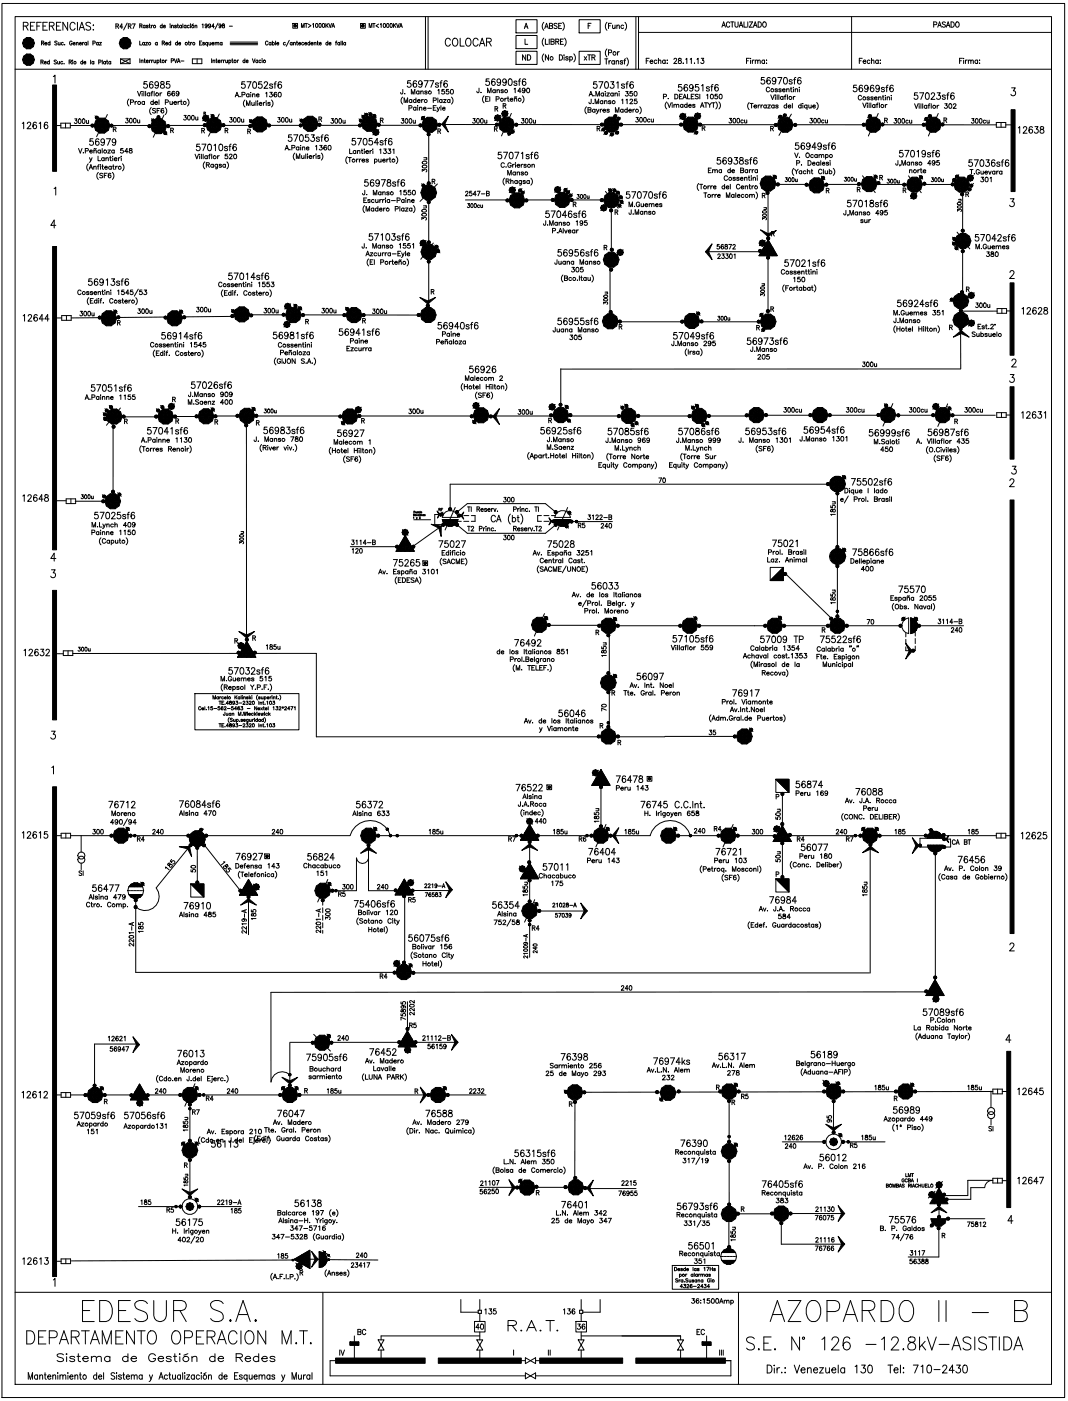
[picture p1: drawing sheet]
<svg xmlns="http://www.w3.org/2000/svg" width="226mm" height="297mm" viewBox="0 0 226 297" stroke-linecap="round" stroke-linejoin="round" font-family="sans-serif">
<g fill="none" stroke="#000" stroke-width=".21">
<path d="M.4 .7h225.3v295.6h-225.3zM3.2 3.5h219.7v290h-219.7zM3.2 14.7h219.7M4.9 5.5l.9-.1 .2-.2-.1-.3-.3-.2h-.7v1.7M5.5 5.5l.5 .9M6.5 5.5h.5M7.4 4.7h-.9v1.7h.9M7.8 5.5h.6M8.7 13.1h.4v-.3l-.4-.1v.9M8.7 4.7h-.9v1.7M8.8 9.1h.4l.1-.3-.5-.1v.8M8.9 13.1l.3 .5"/>
<path d="M9.1 9.1l.2 .4M9.1 5.5h.6M9.4 13.3h.4v-.2a.25 .25 0 0 0-.4 0 .25 .25 0 0 0 .1 .4 .25 .25 0 0 0 .3 0M9.5 9.2h.4v-.1a.25 .25 0 0 0-.3 0 .25 .25 0 0 0 0 .4 .25 .25 0 0 0 .3-.1M10 4.7h-.9v1.7h.9M10.5 13.1a.25 .25 0 0 0-.4 0 .25 .25 0 0 0 0 .4 .25 .25 0 0 0 .4 0M10.5 12.7v.9M10.5 5.5l.8-.1 .2-.2-.1-.3-.3-.2h-.6v1.7M10.6 9.1a.25 .25 0 0 0-.4 0 .25 .25 0 0 0 0 .3 .25 .25 0 0 0 .4 0M10.6 8.7v.8M11 5.5l.5 .9M11.3 16.2l.4-.3v1.7"/>
<path d="M12 12.9l-.2-.2-.3 .2 .5 .4-.2 .3-.3-.1M12 5.5h.5M12.1 8.8l-.2-.1-.3 .1 .5 .6-.2 .1-.3-.1M12.2 13l.1 .5 .3-.1M12.4 9v.5l.3-.1M12.6 13v.6M12.7 9v.5M12.9 4.7h-.9v1.7h.9M13.3 13.1a.25 .25 0 0 0-.4 0 .25 .25 0 0 0 0 .4 .25 .25 0 0 0 .4 0M13.4 9.1a.25 .25 0 0 0-.3 0 .25 .25 0 0 0 0 .3 .25 .25 0 0 0 .3 0M13.6 13.5h.1M13.7 9.5h.1"/>
<path d="M14.3 4.7v1.7l-1-1.7v1.7M14.7 13.1h.4v-.3l-.4-.1v.9M14.9 13.1l.3 .5M15.3 8.9a.28 .28 0 0 0-.3-.2 .28 .28 0 0 0-.2 .3v.2a.27 .27 0 0 0 .2 .4 .27 .27 0 0 0 .3-.4h-.2M15.4 12.8h.1M15.4 13.1v.5M15.5 9.2h.4v-.1a.25 .25 0 0 0-.3 0 .25 .25 0 0 0 0 .4 .25 .25 0 0 0 .3-.1M15.9 5.1a.55 .55 0 0 0-.6-.4 .55 .55 0 0 0-.5 .7v.4a.55 .55 0 0 0 .5 .6 .55 .55 0 0 0 .6-.4M16.2 9.1l.3-.1 .1 .5M16.2 9v.5M16.4 4.7v1.7M16.8 6.4l.5-1.7 .6 1.7"/>
<path d="M16.8 9.2h.5l-.1-.1a.25 .25 0 0 0-.3 0 .25 .25 0 0 0 0 .4 .25 .25 0 0 0 .4-.1M17 5.8h.7M17.5 9v.5M17.5 13.1a.25 .25 0 0 0-.3 0 .25 .25 0 0 0 0 .4 .25 .25 0 0 0 .3 0M17.5 12.7v.9M17.8 13.3h.4v-.2a.25 .25 0 0 0-.4 0 .25 .25 0 0 0 .1 .4 .25 .25 0 0 0 .3 0M17.8 9l-.3 .2M18.4 9.1a.25 .25 0 0 0-.4 0 .25 .25 0 0 0 0 .3 .25 .25 0 0 0 .4 0M18.4 9v.5M18.7 8.7v.8M19.2 12.7v.9M19.2 5a.55 .55 0 0 0-.5-.3 .55 .55 0 0 0-.5 .4l.2 .3 .7 .3 .1 .5a.62 .62 0 0 1-1 0"/>
<path d="M19.7 9.1h.4v-.4h-.4v.8M19.8 5.3v.1zM19.8 6.2v.2zM19.9 13.1a.25 .25 0 0 0-.4 0 .25 .25 0 0 0 0 .4 .25 .25 0 0 0 .4 0M19.9 13v.6M20.8 9.1a.25 .25 0 0 0-.3 0 .25 .25 0 0 0 0 .3 .25 .25 0 0 0 .3 0M20.8 9v.5M20.9 13.2l.5-.1v-.3l-.5-.1v.9M21.1 9h.4l-.4 .5h.4M21.7 12.7v.9M22.4 13.1a.25 .25 0 0 0-.4 0 .25 .25 0 0 0 0 .4 .25 .25 0 0 0 .4 0M22.4 13v.6"/>
<path d="M22.6 13h.2M22.7 12.7v.7l.2 .2M23.5 13.1a.25 .25 0 0 0-.4 0 .25 .25 0 0 0 0 .4 .25 .25 0 0 0 .4 0M23.5 13v.6M24.6 5.5h.5v-.3l-.5-.1v1M24.9 5.5l.3 .6M25.6 12.5l2 1M25.6 12.5v1M25.6 12.5h2M25.6 13.5h2M26 5.7h-.6l.4-.6v1M27 4.9l-.8 1.5"/>
<path d="M27.2 5.5h.5v-.3l-.5-.1v1M27.5 5.5l.3 .6M27.6 12.5l-2 1M27.6 12.5v1M28 5.1h.6l-.4 1M29.2 19.4l.3 .9 .4-.9M29.6 5.5l.5-.1v-.2l-.5-.1v.8M29.6 8.7v.8h.5M29.6 12.5v.8M29.9 5.5l.2 .4M29.9 12.9l.4-.1v.5M29.9 12.7v.6"/>
<path d="M30.1 19.4h.1M30.1 19.7v.6M30.5 19.4v.9M30.5 12.7h.3M30.6 9.1a.25 .25 0 0 0-.3 0 .25 .25 0 0 0 0 .3 .25 .25 0 0 0 .3 0M30.6 9v.5M30.6 12.5v.6l.2 .2M30.8 5.5a.25 .25 0 0 0-.4 0 .25 .25 0 0 0 0 .3 .25 .25 0 0 0 .4 0M30.8 5.4v.5M30.9 19.4v.9M30.9 9h.4l-.4 .5h.4M31 13h.4v-.2a.25 .25 0 0 0-.3 .1 .25 .25 0 0 0 0 .3 .25 .25 0 0 0 .3 0"/>
<path d="M31.2 17.3h-.6l-.1 .6a.45 .45 0 0 1 .7 0 .45 .45 0 0 1-.1 .7 .45 .45 0 0 1-.7-.2M31.4 5.5l-.3-.1v.2l.3 .2-.1 .1-.3-.1M31.6 5.4h.2M31.7 12.7v.6M31.7 5.1v.7l.2 .1M31.8 19.8a.31 .31 0 0 0-.5 0 .31 .31 0 0 0 0 .4 .31 .31 0 0 0 .5 0M31.8 19.7v.6M32 12.7l-.3 .3M32 19.7h.4M32.1 5.4v.5M32.2 12.7v.6M32.4 5.4l-.3 .2"/>
<path d="M32.4 19.4l-.2 .2v.7M32.4 17.5l-.1-.1a.39 .39 0 0 0-.6 .2v.9a.39 .39 0 0 0 .7 0 .39 .39 0 0 0-.2-.6 .39 .39 0 0 0-.5 .3M32.4 12.7l-.2 .3M32.6 12.7l.1 .6 .3-.2M32.7 19.4v.9M33 12.7v.6M33.3 12.9a.25 .25 0 0 1 .4-.1 .25 .25 0 0 1 0 .4 .25 .25 0 0 1-.4 0M33.3 12.7v.9M33.4 9.1a.25 .25 0 0 0-.4 0 .25 .25 0 0 0 0 .3 .25 .25 0 0 0 .4 0M33.4 9v.5M33.6 17.8a.39 .39 0 0 1-.5 .3 .39 .39 0 0 1-.2-.6 .39 .39 0 0 1 .6 0l.1 .3a.66 .66 0 0 1-.5 .9l-.2-.2M33.9 12.7h.3"/>
<path d="M33.9 19.7v.6M34 12.5v.6l.2 .2M34.1 17.4v.4a.56 .56 0 0 1 .6 .2 .56 .56 0 0 1 0 .6l-.1 .1a.46 .46 0 0 1-.6-.5 .46 .46 0 0 1 .6-.4l.2-.2-.1-.2zM34.3 19.7l-.4 .3M34.4 5.5a.25 .25 0 0 0-.4 0 .25 .25 0 0 0 0 .3 .25 .25 0 0 0 .4 0M34.4 9.1h.4l.1-.3-.5-.1v.8M34.4 5.1v.8M34.6 5.6h.5l-.1-.2a.25 .25 0 0 0-.3 .1 .25 .25 0 0 0 0 .3 .25 .25 0 0 0 .4 0M34.6 9.1l.3 .4M35.1 12.7v.6M35.1 9.2h.4v-.1a.25 .25 0 0 0-.3 0 .25 .25 0 0 0 0 .4 .25 .25 0 0 0 .3-.1M35.4 12.7l-.3 .3"/>
<path d="M35.9 17.3h-.6v.6a.45 .45 0 0 1 .6 0 .45 .45 0 0 1 0 .7 .45 .45 0 0 1-.7-.2M36 5.1h.1M36.1 19.5l-.1-.1a.45 .45 0 0 0-.5 .4 .45 .45 0 0 0 .5 .5 .3 .3 0 0 0 0-.5 .3 .3 0 0 0-.5 .2M36.1 5.4v.5M36.2 9.1a.25 .25 0 0 0-.4 0 .25 .25 0 0 0 0 .3 .25 .25 0 0 0 .4 0M36.2 8.7v.8M36.3 12.9h.4l.1-.4h-.5v.8M36.4 5.5l.3-.1 .1 .5M36.4 5.4v.5M37 12.5l.2 .8 .3-.8M37 19.5v-.1a.45 .45 0 0 0-.6 .4 .45 .45 0 0 0 .5 .5 .3 .3 0 0 0 0-.5 .3 .3 0 0 0-.5 .2M37.4 5.5l-.1-.1-.3 .1 .4 .2v.2l-.4-.1"/>
<path d="M37.6 5.4h.2M37.6 13.3l.3-.8 .3 .8M37.6 9.1a.25 .25 0 0 0-.3 0 .25 .25 0 0 0 0 .3 .25 .25 0 0 0 .3 0M37.6 8.7v.8M37.7 5.1v.7l.2 .1M37.7 13h.4M37.9 9.2h.4v-.1a.25 .25 0 0 0-.4 0 .25 .25 0 0 0 .1 .4 .25 .25 0 0 0 .3-.1M37.9 19.7a.3 .3 0 0 1-.4 .2 .3 .3 0 0 1-.1-.4 .3 .3 0 0 1 .5 0l-.1 .8-.4-.1M38.4 12.9h.6M38.5 5.5a.25 .25 0 0 0-.4 0 .25 .25 0 0 0 0 .3 .25 .25 0 0 0 .4 0M38.5 5.4v.5M38.8 5.1v.8"/>
<path d="M39.4 5.5a.25 .25 0 0 0-.3 0 .25 .25 0 0 0 0 .3 .25 .25 0 0 0 .3 0M39.4 5.4v.5M39.9 9h.3M40 8.7v.7l.2 .1M40.1 5.5a.25 .25 0 0 0-.3 0 .25 .25 0 0 0 0 .3 .25 .25 0 0 0 .3 0M40.3 5.1h.1M40.4 5.4v.5M40.4 9v.5M40.7 9l-.3 .2M40.8 12.5h2v1h-2zM41 5.1l-.3 .1M41.3 5.5l.4-.1v.5"/>
<path d="M41.3 5.4v.5M41.8 12.5v1M42.3 9.1h.3M42.8 8.7h-.5v.8h.5M42.9 5.2l.1-.1v.8M43.4 9.1l-.2-.1-.2 .1 .3 .2v.2l-.3-.1M43.9 5.4a.24 .24 0 0 1-.3 .1 .24 .24 0 0 1-.1-.3 .24 .24 0 0 1 .4 0l-.1 .7-.3-.1M44 9.1a.25 .25 0 0 0-.4 0 .25 .25 0 0 0 0 .3 .25 .25 0 0 0 .4 0M44 9v.8M44.3 9v.5l.4-.1M44.6 5.4a.23 .23 0 0 1-.3 .1 .23 .23 0 0 1-.1-.3 .23 .23 0 0 1 .4 0l-.1 .7-.3-.1M44.7 9v.5"/>
<path d="M44.9 12.5v.8M44.9 9.2h.5l-.1-.1a.25 .25 0 0 0-.3 0 .25 .25 0 0 0 0 .4 .25 .25 0 0 0 .4-.1M45.2 12.9l.3-.1v.5M45.2 12.7v.6M45.4 5.6h-.5l.4-.5v.8M45.6 9.1l.4-.1v.5M45.6 9v.5M45.8 12.7h.2M45.9 12.5v.6l.1 .2M46 9.1l.4-.1v.5M46.2 4.9l-.6 1.3M46.2 13h.5l-.1-.2a.25 .25 0 0 0-.3 .1 .25 .25 0 0 0 0 .3 .25 .25 0 0 0 .4 0"/>
<path d="M46.9 5.4a.23 .23 0 0 1-.4 .1 .23 .23 0 0 1 0-.3 .23 .23 0 0 1 .3 0v.7l-.4-.1M46.9 12.7v.6M47.1 9.1a.25 .25 0 0 0-.4 0 .25 .25 0 0 0 0 .3 .25 .25 0 0 0 .4 0M47.1 9v.5M47.2 5.1v.2a.43 .43 0 0 1 .3 .6h-.1a.27 .27 0 0 1-.3-.3 .27 .27 0 0 1 .4-.2v-.3zM47.2 12.7l-.3 .3M47.4 12.7v.6M47.7 12.7l-.3 .3M47.8 12.7l.1 .6 .3-.2M48.2 12.7v.6M48.5 12.9a.25 .25 0 0 1 .4-.1 .25 .25 0 0 1 0 .4 .25 .25 0 0 1-.4 0M48.5 12.7v.9"/>
<path d="M48.6 5.6h.7M48.8 9.2h5.8M48.8 8.9h5.8M48.8 9.5h5.8M49.1 12.7h.3M49.2 12.5v.6l.2 .2M50.3 12.7v.6M50.6 12.7l-.3 .3M51.9 17.3h-.6l-.1 .6a.45 .45 0 0 1 .7 0 .45 .45 0 0 1-.1 .7 .45 .45 0 0 1-.6-.1M51.9 12.9a.25 .25 0 0 0-.3-.1 .25 .25 0 0 0 0 .4 .25 .25 0 0 0 .3 0M51.9 12.5v.8M52.2 13h.4v-.2a.25 .25 0 0 0-.4 .1 .25 .25 0 0 0 .1 .3 .25 .25 0 0 0 .3 0"/>
<path d="M52.4 17.3h.8l-.6 1.4M52.8 19.9v.6M53.1 19.6h.1M53.2 19.9v.6M53.5 12.5l.3 .8 .3-.8M53.5 19.9v.6M53.7 17.4a.39 .39 0 0 1 .6 .2l.1 .3a.6 .6 0 0 1-.5 .8 .95 .95 0 0 1-.2-1.3zM54.7 12.9a.25 .25 0 0 0-.4-.1 .25 .25 0 0 0 0 .4 .25 .25 0 0 0 .4 0M54.7 12.7v.6M55.3 12.9a.25 .25 0 0 0-.3-.1 .25 .25 0 0 0 0 .4 .25 .25 0 0 0 .3 0M55.5 17.3h-.6l-.1 .6a.45 .45 0 0 1 .7 0 .45 .45 0 0 1-.1 .7 .45 .45 0 0 1-.6-.1M55.5 12.5h.1"/>
<path d="M55.6 12.8v.5M56 17.7l.3-.4h.2l.2 .3-.1 .5-.6 .6h.8M56.3 19.8l.3-.2v.9M56.8 8.9a.28 .28 0 0 0-.3-.2 .28 .28 0 0 0-.2 .3v.2a.28 .28 0 0 0 .2 .3 .28 .28 0 0 0 .3-.2M57.2 19.6h.5l-.3 .3a.34 .34 0 0 1 .3 .6 .32 .32 0 0 1-.6-.1M57.5 9.1a.25 .25 0 0 0-.4 0 .25 .25 0 0 0 0 .3 .25 .25 0 0 0 .4 0M57.5 9v.5M57.7 9.1a.25 .25 0 0 1 .4 0 .25 .25 0 0 1 0 .3 .25 .25 0 0 1-.4 0M57.7 8.7v.8M57.8 18l-.2-.2-.4 .1v.2l.5 .2 .1 .2-.2 .2-.5-.2M58.1 17.8h.4M58.4 8.7v.8"/>
<path d="M58.6 17.3l-.3 .1v.2v1.1M58.6 19.7v-.1a.45 .45 0 0 0-.5 .4 .45 .45 0 0 0 .5 .5 .3 .3 0 0 0-.1-.5 .3 .3 0 0 0-.4 .2M58.7 9.2h.4v-.1a.25 .25 0 0 0-.4 0 .25 .25 0 0 0 .1 .4 .25 .25 0 0 0 .3-.1M59.1 19.6a.45 .45 0 0 1 .5 .5 .45 .45 0 0 1-.5 .4l-.1-.4zM59.7 17.5l-.1-.1a.39 .39 0 0 0-.6 .2v.9a.39 .39 0 0 0 .6 .1 .39 .39 0 0 0-.1-.6 .39 .39 0 0 0-.6 .3M60.5 9.1a.24 .24 0 0 0-.3 0 .24 .24 0 0 0 0 .3 .24 .24 0 0 0 .3 0M61.3 8.6l-.6 1.2M61.9 9.1a.25 .25 0 0 0-.3 0 .25 .25 0 0 0 0 .3 .25 .25 0 0 0 .3 0M61.9 9v.5M62.1 5h1v1h-1zM62.2 9.1l.4-.1v.5M62.2 9v.5"/>
<path d="M62.8 9h.3M62.9 8.7v.7l.2 .1M63.3 9.2h.4v-.1a.25 .25 0 0 0-.3 0 .25 .25 0 0 0 0 .4 .25 .25 0 0 0 .3-.1M63.9 5.8v-.8l.3 .8 .3-.8v.8M64.4 9.1a.25 .25 0 0 0-.4 0 .25 .25 0 0 0 0 .3 .25 .25 0 0 0 .4 0M64.6 9.2h.4v-.1a.25 .25 0 0 0-.4 0 .25 .25 0 0 0 .1 .4 .25 .25 0 0 0 .3-.1M64.7 5h.5M64.9 5v.8M65.3 5.1l.6 .4-.6 .3M65.7 9.1a.25 .25 0 0 0-.4 0 .25 .25 0 0 0 0 .3 .25 .25 0 0 0 .4 0M65.7 8.7v.8M65.9 9.2h.5l-.1-.1a.25 .25 0 0 0-.3 0 .25 .25 0 0 0 0 .4 .25 .25 0 0 0 .4-.1"/>
<path d="M66.3 5.1l.2-.1v.8M66.6 9.1l.4-.1v.5M66.6 9v.5M67 5a.38 .38 0 0 1 .4 .4 .38 .38 0 0 1-.4 .4zM67.2 9h.3M67.3 8.7v.7l.2 .1M67.7 9.2h.4v-.1a.25 .25 0 0 0-.4 0 .25 .25 0 0 0 .1 .4 .25 .25 0 0 0 .3-.1M67.7 5a.38 .38 0 0 1 .4 .4 .38 .38 0 0 1-.4 .4l-.1-.3zM68.4 5a.38 .38 0 0 1 .4 .4 .38 .38 0 0 1-.4 .4l-.1-.3zM69.1 5v.8M69.3 5.3l.3 .5M69.5 9.1a.25 .25 0 0 0-.4 0 .25 .25 0 0 0 0 .3 .25 .25 0 0 0 .4 0"/>
<path d="M69.5 8.7v.8M69.6 5l-.5 .5M69.7 5l.3 .8 .3-.8M69.8 9.2h.4l-.1-.1a.25 .25 0 0 0-.3 0 .25 .25 0 0 0 0 .4 .25 .25 0 0 0 .4-.1M70.4 5.8l.3-.8 .2 .8M70.5 5.5h.3M71.1 9h.3M71.4 8.7l-.2 .2v.6M72 9.1a.25 .25 0 0 0-.3 0 .25 .25 0 0 0 0 .3 .25 .25 0 0 0 .3 0M72 9v.5M72.3 8.7v.8M72.6 8.7v.8"/>
<path d="M73.3 9.1a.25 .25 0 0 0-.4 0 .25 .25 0 0 0 0 .3 .25 .25 0 0 0 .4 0M73.3 9v.5M76.4 5h1v1h-1zM78.3 5.8v-.8l.3 .8 .2-.8v.8M79 5h.5M79.3 5v.8M80.3 5.1l-.6 .4 .6 .3M80.6 5.2l.2-.2v.8M81.4 5a.38 .38 0 0 1 .4 .4 .38 .38 0 0 1-.4 .4zM82.1 5a.38 .38 0 0 1 .4 .4 .38 .38 0 0 1-.4 .4zM82.8 5a.38 .38 0 0 1 .4 .4 .38 .38 0 0 1-.4 .4l-.1-.3zM83.4 5v.8"/>
<path d="M83.6 5.3l.3 .5M83.9 5l-.5 .5M84.1 5l.3 .8 .2-.8M84.7 5.8l.3-.8 .3 .8M84.8 5.5h.4M85.4 19v.8l-.4 .1-.1-.3M85.8 19.8h.1M87 17.1h-.5l-.1 .6a.45 .45 0 0 1 .7 0 .45 .45 0 0 1-.1 .7 .45 .45 0 0 1-.7-.2M87.2 19.9v-.9l.4 .9 .4-.9v.9M88.3 17.3l-.1-.1a.39 .39 0 0 0-.6 .2v.9a.39 .39 0 0 0 .7 0 .39 .39 0 0 0-.2-.6 .39 .39 0 0 0-.5 .3M88.8 19.4a.31 .31 0 0 0-.4 0 .31 .31 0 0 0 0 .4 .31 .31 0 0 0 .4 0M88.8 19.3v.6"/>
<path d="M89.2 19.5l.2-.2h.3v.6M89.2 19.3v.6M89.5 17.6a.39 .39 0 0 1-.5 .3 .39 .39 0 0 1-.2-.6 .39 .39 0 0 1 .6 0l.1 .3a.66 .66 0 0 1-.5 .9l-.2-.2M89.9 17.1h.9l-.6 1.4M90.2 3.5v11.2M90.6 19.4l-.5-.1v.2l.5 .3-.2 .1-.4-.1M90.8 3.5v11.2M91.1 17.1h.8l-.5 1.4M92.8 19.1l.3-.1v.9M93 17.8l-.3-.2h-.3v.3l.5 .2 .1 .2-.3 .2-.4-.2M93.3 17.6h.4M93.7 17.1l-.2 .1-.1 .2v1.1"/>
<path d="M94.2 19h-.5v.4a.34 .34 0 0 1 .5 0 .34 .34 0 0 1-.1 .5 .34 .34 0 0 1-.5-.2M94.8 17.3v-.1a.39 .39 0 0 0-.6 .2v.9a.39 .39 0 0 0 .6 0 .39 .39 0 0 0-.2-.6 .39 .39 0 0 0-.5 .3M95.1 19h-.5v.4a.34 .34 0 0 1 .5 0 .34 .34 0 0 1 0 .5 .34 .34 0 0 1-.5-.2M95.5 8.5a.55 .55 0 0 0-.7-.4 .55 .55 0 0 0-.4 .6v.4a.55 .55 0 0 0 .4 .7 .55 .55 0 0 0 .7-.4M95.6 19a.45 .45 0 0 1 .5 .4 .45 .45 0 0 1-.5 .5l-.1-.4zM96.2 8.2a.78 .78 0 0 1 .9 .4 .78 .78 0 0 1-.2 .9l-.1 .2a.78 .78 0 0 1-.9-.4 .78 .78 0 0 1 .2-1zM97.6 8.1v1.7h.8M99 8.2a.58 .58 0 0 1 .9 .5v.4a.58 .58 0 0 1-.6 .7 .58 .58 0 0 1-.6-.7l.1-.6zM101.4 8.5a.55 .55 0 0 0-.7-.4 .55 .55 0 0 0-.4 .6v.4a.55 .55 0 0 0 .4 .7 .55 .55 0 0 0 .7-.4M101.6 18.7l-.1 .9h-.3l-.1-.3M101.6 9.8l.6-1.7 .6 1.7M101.9 9.2h.7"/>
<path d="M102 19.6h.1M103.2 8.9l.8-.1 .2-.2-.1-.3-.3-.2h-.6v1.7M103.4 19.7v-1l.3 1 .4-1v1M103.7 8.9l.5 .9M103.7 16.7h-.6l-.1 .6a.45 .45 0 0 1 .7 0 .45 .45 0 0 1-.1 .7 .45 .45 0 0 1-.6-.1M104.9 16.9l-.2-.2a.77 .77 0 0 0-.5 .7 .77 .77 0 0 0 .4 .7 .41 .41 0 0 0 .4-.4 .41 .41 0 0 0-.3-.4 .41 .41 0 0 0-.5 .4M105 19.2a.31 .31 0 0 0-.5-.1 .31 .31 0 0 0 0 .5 .31 .31 0 0 0 .5-.1M105 19v.7M105.4 19.2l.2-.2 .2 .1 .1 .6M105.4 19v.7M106.1 17.2a.39 .39 0 0 1-.5 .3 .39 .39 0 0 1-.1-.6 .39 .39 0 0 1 .6 0v.3a.66 .66 0 0 1-.4 .9l-.3-.2M106.7 19.2l-.5-.1v.1l.5 .3-.2 .2-.3-.2"/>
<path d="M107.3 17.2a.39 .39 0 0 1-.5 .3 .39 .39 0 0 1-.2-.6 .39 .39 0 0 1 .7 0v.3a.66 .66 0 0 1-.4 .9l-.3-.2M107.9 16.8l.2-.1a.75 .75 0 0 1 .5 .7 .75 .75 0 0 1-.5 .7 .95 .95 0 0 1-.2-1.3zM109 18.9l.2-.2v1M109.4 7.5h4.5v2.8h-4.5zM109.4 10.9h4.5v2.8h-4.5zM109.4 4.2h4.5v2.8h-4.5zM109.6 17.4l-.2-.2-.5 .2 .6 .3v.4h-.3l-.3-.2M109.9 17.2h.4M110.4 16.7l-.3 .1v.2v1.1M110.5 19.3h-.7l.4-.6v1M111.2 6.1l.3-1.2 .4 1.2M111.3 8.3v1.1h.6"/>
<path d="M111.3 5.7h.5M111.3 19a.3 .3 0 0 1-.4 .3 .3 .3 0 0 1-.1-.5 .3 .3 0 0 1 .5 0l-.1 .8-.4-.1M111.5 16.9l-.3-.2a.77 .77 0 0 0-.5 .7 .77 .77 0 0 0 .5 .7 .41 .41 0 0 0 .3-.4 .41 .41 0 0 0-.3-.4 .41 .41 0 0 0-.5 .4M111.5 11.6v1.1l-.7-1.1v1.1M111.8 18.7a.45 .45 0 0 1 .5 .5 .45 .45 0 0 1-.5 .4l-.2-.4zM111.8 11.6a.57 .57 0 0 1 .7 .6 .57 .57 0 0 1-.7 .5zM115.3 11.4a1.23 1.23 0 0 0 0 1.7M115.3 8.1a1.23 1.23 0 0 0 0 1.7M115.3 4.7a1.23 1.23 0 0 0 0 1.7M115.5 6.1l.4-1.2 .3 1.2M115.6 8.3v1.1h.6M115.6 5.7h.5"/>
<path d="M116.3 11.6v1.1l-.7-1.1v1.1M116.4 8.3v1.1M116.5 5.5l.6 .1 .1 .2-.3 .3h-.4v-1.2l.6 .1 .1 .3-.3 .2M116.8 8.8l.6 .1 .1 .3-.2 .2h-.5v-1.1l.6 .1 .1 .2-.2 .2M117.8 8.8h.6v-.4l-.6-.1v1.1M118.1 5.1l-.2-.2-.5 .2 .1 .3 .6 .3-.2 .4-.5-.2M118.2 8.8l.3 .6M118.4 5.5h.4M118.6 11.6a.57 .57 0 0 1 .7 .6 .57 .57 0 0 1-.7 .5zM118.8 8.8h.4M119.1 4.9h-.7v1.2h.7M119.3 4.7a1.24 1.24 0 0 1 0 1.7"/>
<path d="M119.5 8.3h-.7v1.1h.7M119.5 11.7h.1M119.6 12.1v.6M119.7 8.1a1.23 1.23 0 0 1 0 1.7M120.5 12.2l-.2-.2-.3 .1v.2l.5 .3-.2 .1-.4-.1M120.8 12.2a.33 .33 0 0 1 .5-.1 .33 .33 0 0 1 0 .5 .33 .33 0 0 1-.5 0M120.8 12v1.1M121.6 11.4a1.23 1.23 0 0 1 0 1.7M122.8 10.9h4.4v2.8h-4.4zM122.8 4.2h4.4v2.8h-4.4zM123.9 12l.5 .7M124.4 12l-.5 .7"/>
<path d="M124.6 11.6h.6M124.7 5.5h.4M124.9 11.6v1.1M125.3 4.9h-.6v1.2M125.5 12.2l.6-.1v-.4l-.6-.1v1.1M125.8 12.2l.4 .5M126.5 17.3h-.6l-.1 .6a.45 .45 0 0 1 .7 0 .45 .45 0 0 1-.1 .7 .45 .45 0 0 1-.6-.1M127 17.3h.8l-.6 1.4M128 19.9a.31 .31 0 0 0-.5-.1 .31 .31 0 0 0 0 .5 .31 .31 0 0 0 .5-.1M128 19.7v.7M128.2 12.5h.7M128.3 19.4h.1"/>
<path d="M128.3 19.8v.6M128.3 17.4a.39 .39 0 0 1 .6 .2l.1 .3a.6 .6 0 0 1-.5 .8 .95 .95 0 0 1-.2-1.3zM128.5 12.5v1.1M128.7 19.7h.5l-.5 .7h.5M128.7 10.4a1.23 1.23 0 0 0 0 1.7M128.7 4.7a1.23 1.23 0 0 0 0 1.7M129 11.2l.6-.1v-.4l-.6-.1v1.1M129 5.5h.4M129.1 12.9v.7M129.5 17.3h.6l-.3 .6a.44 .44 0 0 1 .3 .6 .44 .44 0 0 1-.7 0M129.5 12.9h-.2l-.2 .3M129.6 4.9h-.6v1.2"/>
<path d="M129.9 5.3v.7l.3 .1 .2-.3M130 19.9a.31 .31 0 0 0-.5-.1 .31 .31 0 0 0 0 .5 .31 .31 0 0 0 .5-.1M130 19.7v.7M130.3 13a.33 .33 0 0 0-.5 0 .33 .33 0 0 0 0 .5 .33 .33 0 0 0 .5-.1M130.3 12.9v.7M130.4 19.9l.2-.2 .2 .1 .1 .6M130.4 19.7v.7M130.4 5.3v.8M130.6 13.1l.3-.2h.2l.1 .7M130.6 12.9v.7M130.7 17.6l.3-.3v1.4M130.8 5.5l.2-.2 .3 .1v.7"/>
<path d="M130.8 5.3v.8M130.9 11v.7M131.2 19.4h.1M131.3 19.8v.6M131.3 11h-.2l-.2 .3M132 13l-.2-.1-.3 .1 .5 .3v.2l-.3 .1-.2-.2M132.2 5.5a.33 .33 0 0 0-.5-.1 .33 .33 0 0 0 0 .5 .33 .33 0 0 0 .5 0M132.3 12.9h.3M132.4 18l-.2-.2-.4 .1v.2l.5 .2 .1 .2-.2 .2-.5-.2M132.5 4.7a1.23 1.23 0 0 1 0 1.7M132.6 12.5l-.2 .2v.9M132.7 19.4h.5l-.3 .4a.32 .32 0 0 1 .2 .5 .32 .32 0 0 1-.5-.1"/>
<path d="M132.7 17.8h.4M132.9 12.3a1.23 1.23 0 0 1 0 1.7M133.2 17.3l-.3 .1v.2v1.1M134 19.4h-.4l-.1 .4a.34 .34 0 0 1 .6 0 .34 .34 0 0 1-.1 .5 .34 .34 0 0 1-.5-.1M134.3 17.5l-.1-.1a.39 .39 0 0 0-.6 .2v.9a.39 .39 0 0 0 .6 .1 .39 .39 0 0 0-.1-.6 .39 .39 0 0 0-.6 .3M134.6 19.4a.45 .45 0 0 1 .5 .5 .45 .45 0 0 1-.5 .4l-.2-.4zM134.8 3.5v11.2M135.4 3.5v11.2M135.4 6.9h87.5M137 12.9h.4M137.6 12.4h-.6v1.1M137.8 13h.6a.29 .29 0 0 0-.3-.3 .29 .29 0 0 0-.3 .3l.3 .5 .3-.2"/>
<path d="M139.3 12.9a.33 .33 0 0 0-.5 0 .33 .33 0 0 0 0 .4 .33 .33 0 0 0 .5 0M139.6 12.9l.2-.2 .3 .1v.7M139.6 12.4v1.1M141 12.9a.33 .33 0 0 0-.5 0 .33 .33 0 0 0 0 .4 .33 .33 0 0 0 .5 0M141 12.7v.8M141.5 12.7v.1zM141.5 13.4h.1M142.9 12.6l.2-.2 .4 .2-.7 .9h.7M143.1 20h.3a.52 .52 0 0 1 .3 .5 .52 .52 0 0 1-.3 .5h-.3zM143.9 12.4v.3a.45 .45 0 0 1 .5 .2 .45 .45 0 0 1 0 .5l-.2 .1a.37 .37 0 0 1-.4-.4 .37 .37 0 0 1 .5-.3l.1-.4zM144.5 17.9h-.6l-.1 .6a.45 .45 0 0 1 .7 0 .45 .45 0 0 1-.1 .7 .45 .45 0 0 1-.6-.2M144.6 20h-.6v1h.6"/>
<path d="M144.8 13.4h.1M145.4 12.6l.2-.2v1.1M145.7 18.1v-.1a.39 .39 0 0 0-.6 .2v.9a.39 .39 0 0 0 .6 .1 .39 .39 0 0 0-.1-.7 .39 .39 0 0 0-.6 .4M145.8 20v1h.5M146.3 12.6l.3-.2v1.1M146.9 18.4a.39 .39 0 0 1-.5 .3 .39 .39 0 0 1-.1-.6 .39 .39 0 0 1 .6 0v.3a.65 .65 0 0 1-.4 .9l-.3-.2M147.2 20h-.6v1h.6M147.2 13.4h.1M147.8 12.6l.2-.2v1.1M148.1 17.9h-.6l-.1 .6a.45 .45 0 0 1 .7 0 .45 .45 0 0 1-.1 .7 .45 .45 0 0 1-.6-.2M148.4 20v1M148.7 12.4h.5l-.3 .4a.35 .35 0 0 1 .3 .5 .35 .35 0 0 1-.6 0"/>
<path d="M148.7 18.2l.3-.3v1.4M150.4 18.6l-.2-.2-.4 .1v.2l.5 .2 .1 .2-.2 .2-.5-.2M150.7 18.4h.4M151.2 17.9l-.3 .1v.2v1.1M152.1 20h-.5v.4a.35 .35 0 0 1 .5 0 .35 .35 0 0 1-.1 .5 .35 .35 0 0 1-.5-.1M152.3 18.1l-.1-.1a.39 .39 0 0 0-.6 .2v.9a.39 .39 0 0 0 .6 .1 .39 .39 0 0 0-.1-.7 .39 .39 0 0 0-.6 .4M153 5.8l.4-1.2 .4 1.2M153.2 5.4h.5M154.7 4.9a.37 .37 0 0 0-.4-.3 .37 .37 0 0 0-.3 .5v.2a.37 .37 0 0 0 .3 .5 .37 .37 0 0 0 .4-.3M154.9 4.6h.7M155.2 4.6v1.2M155.8 4.6v.8l.3 .4 .3-.2 .1-1"/>
<path d="M156.7 5.8l.4-1.2 .4 1.2M156.9 5.4h.4M157.7 4.6v1.2h.6M158.3 12.9h.3M158.5 4.6v1.2M158.9 4.6h.6l-.6 1.2h.6M158.9 12.4h-.6v1.1M159.1 12.4h.1M159.1 12.8v.7M159.5 12.7v.8M159.7 5.8l.4-1.2 .4 1.2M159.9 5.4h.5"/>
<path d="M159.9 12.7l-.3 .1-.1 .2M160.1 12.9l.3-.2 .2 .1 .1 .7M160.1 12.7v.8M160.7 12.9l.2-.2 .2 .1 .1 .7M160.7 4.6a.57 .57 0 0 1 .7 .6 .57 .57 0 0 1-.7 .6zM161.9 4.7a.51 .51 0 0 1 .6 .5 .51 .51 0 0 1-.6 .5l-.2-.4zM162 16.4h-.6v.6a.45 .45 0 0 1 .7 0 .45 .45 0 0 1-.1 .7 .45 .45 0 0 1-.7-.1M162.1 12.9a.33 .33 0 0 0-.5 0 .33 .33 0 0 0 0 .4 .33 .33 0 0 0 .5 0M162.1 12.7v.8M162.5 12.7v.1zM162.5 13.4h.1M163.2 18.7a.36 .36 0 0 0-.5-.2 .36 .36 0 0 0-.2 .4v.2a.36 .36 0 0 0 .2 .4 .36 .36 0 0 0 .5-.3"/>
<path d="M163.3 16.6l-.1-.1a.39 .39 0 0 0-.6 .2v.9a.39 .39 0 0 0 .7 .1 .39 .39 0 0 0-.2-.6 .39 .39 0 0 0-.5 .3M164.5 16.9a.39 .39 0 0 1-.6 .3 .39 .39 0 0 1-.1-.6 .39 .39 0 0 1 .6 0l.1 .3a.66 .66 0 0 1-.5 .9l-.2-.2M164.8 19l-.2-.2-.3 .2 .5 .2v.2l-.5-.1M164.9 16.4h.8l-.6 1.4M165.6 19l-.2-.2-.3 .2 .5 .2v.2l-.5-.1M165.9 19.1h.6a.33 .33 0 0 0-.6-.1 .33 .33 0 0 0 0 .5 .33 .33 0 0 0 .6-.2M166.3 16.5l.2-.1a.74 .74 0 0 1 .4 .7 .74 .74 0 0 1-.4 .7 .96 .96 0 0 1-.2-1.3zM166.8 19l.2-.2 .2 .1 .1 .6M166.8 18.8v.7M167.6 18.8h.3M167.7 18.5v.8l.2 .2M168 17.1l-.3-.2-.3 .1v.2l.5 .2 .1 .2-.3 .2-.4-.2"/>
<path d="M168.2 18.5h.1M168.2 18.9v.6M168.3 16.9h.4M168.6 19l.2-.2 .3 .1v.6M168.6 18.8v.7M168.7 16.4l-.2 .1-.1 .2v1.1M169.4 18.5h.1M169.5 18.9v.6M169.8 16.6l-.1-.1a.39 .39 0 0 0-.6 .2v.9a.39 .39 0 0 0 .7 .1 .39 .39 0 0 0-.2-.6 .39 .39 0 0 0-.5 .3M180.5 3.5v11.2M181.6 18.1h-.6l-.1 .6a.45 .45 0 0 1 .7 0 .45 .45 0 0 1-.1 .6 .45 .45 0 0 1-.6-.1M182.2 12.9h.4"/>
<path d="M182.8 12.4h-.6v1.1M182.8 18.3v-.2a.39 .39 0 0 0-.6 .2v1a.39 .39 0 0 0 .6 0 .39 .39 0 0 0-.1-.6 .39 .39 0 0 0-.6 .3M183 13h.6l-.1-.2a.33 .33 0 0 0-.4 .1 .33 .33 0 0 0 0 .5 .33 .33 0 0 0 .5-.1M184 18.5a.39 .39 0 0 1-.5 .3 .39 .39 0 0 1-.1-.6 .39 .39 0 0 1 .6 .1v.2a.66 .66 0 0 1-.4 1l-.3-.2M184.4 12.9a.33 .33 0 0 0-.4 0 .33 .33 0 0 0 0 .4 .33 .33 0 0 0 .4 0M184.8 12.9l.2-.2 .2 .1 .1 .7M184.8 12.4v1.1M185.2 18.3v-.2a.39 .39 0 0 0-.6 .2v1a.39 .39 0 0 0 .6 0 .39 .39 0 0 0-.1-.6 .39 .39 0 0 0-.6 .3M186.2 12.9a.33 .33 0 0 0-.5 0 .33 .33 0 0 0 0 .4 .33 .33 0 0 0 .5 0M186.2 12.7v.8M186.4 18.5a.39 .39 0 0 1-.5 .3 .39 .39 0 0 1-.2-.6 .39 .39 0 0 1 .7 .1v.2a.66 .66 0 0 1-.4 1l-.3-.2M186.6 12.7v.1z"/>
<path d="M186.6 13.4h.1M187.5 18.7l-.2-.2-.4 .1v.3l.5 .2 .1 .2-.2 .2-.5-.2M187.8 18.5h.4M188.3 18.1h-.3v.2v1.2M189.4 18.3l-.1-.2a.39 .39 0 0 0-.6 .2v1a.39 .39 0 0 0 .6 0 .39 .39 0 0 0-.1-.6 .39 .39 0 0 0-.6 .3M194.5 19.7h-.6l-.1 .6a.45 .45 0 0 1 .7 0 .45 .45 0 0 1-.1 .6 .45 .45 0 0 1-.6-.1M195 19.7h.8l-.6 1.4M196.4 19.7a.39 .39 0 0 1 .6 .2v.4a.6 .6 0 0 1-.5 .8 .95 .95 0 0 1-.1-1.4zM198 5.2h.5l.1-.4-.6-.2v1.2M198.7 19.7h.6l-.3 .5a.44 .44 0 0 1 .3 .7 .44 .44 0 0 1-.7-.1M198.8 5.8l.4-1.2 .4 1.2M199 5.4h.4"/>
<path d="M200.4 4.8l-.2-.2-.4 .2 .1 .3 .5 .3-.2 .4-.4-.2M200.6 5.8l.4-1.2 .4 1.2M200.8 5.4h.4M201.2 19.7h-.2l-.1 .2v1.2M201.6 4.6a.57 .57 0 0 1 .7 .6 .57 .57 0 0 1-.7 .6zM202.3 19.9l-.1-.2a.39 .39 0 0 0-.6 .2v1a.39 .39 0 0 0 .6 0 .39 .39 0 0 0-.1-.6 .39 .39 0 0 0-.5 .3M202.8 4.7a.51 .51 0 0 1 .6 .5 .51 .51 0 0 1-.6 .5l-.2-.4zM203.4 12.9h.4M204.1 12.4h-.7v1.1M204.2 12.4h.1M204.3 12.8v.7M204.7 12.7v.8"/>
<path d="M205.1 12.7l-.3 .1-.1 .2M205.3 12.9l.2-.2 .3 .1v.7M205.3 12.7v.8M205.8 12.9l.3-.2 .2 .1 .1 .7M207.3 12.9a.33 .33 0 0 0-.5 0 .33 .33 0 0 0 0 .4 .33 .33 0 0 0 .5 0M207.3 12.7v.8M207.7 12.7v.1zM207.7 13.4h.1M214.5 18.6h.8l-.5 .7a.52 .52 0 0 1 .4 .8 .52 .52 0 0 1-.9-.1M4.7 26.2l.3-.3v1.4M5.8 26.2l.2-.3 .4 .1 .1 .2-.2 .4-.6 .7h.9M7.7 26.1l-.2-.2a.76 .76 0 0 0-.5 .7 .76 .76 0 0 0 .4 .7 .41 .41 0 0 0 .4-.4 .41 .41 0 0 0-.4-.4 .41 .41 0 0 0-.4 .3"/>
<path d="M8.3 26.2l.3-.3v1.4M10.1 26.1l-.2-.2a.76 .76 0 0 0-.5 .7 .76 .76 0 0 0 .4 .7 .41 .41 0 0 0 .4-.4 .41 .41 0 0 0-.4-.4 .41 .41 0 0 0-.4 .3M11.5 40l.3-.3v1.7M11.6 26.6h1.3M12.9 26.1h2v1h-2zM13.9 26.1v1M15.8 25.2h.5l-.2 .4a.31 .31 0 0 1 .2 .5 .31 .31 0 0 1-.5-.1M16.6 31.5l.4 1 .4-1M16.7 25.2a.48 .48 0 0 1 .6 .4 .48 .48 0 0 1-.4 .6l-.3-.2zM17.6 25.2a.48 .48 0 0 1 .5 .4 .48 .48 0 0 1-.3 .6l-.3-.2zM17.7 32.4h.1M18.1 32l.5-.1 .1-.3-.6-.1v1"/>
<path d="M18.3 25.5l.1 .6 .2 .1 .2-.2M18.7 34.7a1 1 0 0 0 0 1.5M18.8 25.5v.7M18.9 35.9l.4-1 .3 1M19 33.4l.2 .7M19 32.1h.6a.31 .31 0 0 0-.4-.3 .31 .31 0 0 0-.2 .3 .31 .31 0 0 0 .2 .4l.4-.2M19 35.6h.5M19.5 33.4l-.3 .9-.3 .1M19.7 29.4h-.6l-.1 .6a.45 .45 0 0 1 .7 0 .45 .45 0 0 1-.1 .7 .45 .45 0 0 1-.6-.2M19.9 35.4l.2-.2 .2 .1 .1 .6M19.9 35.2v.7M19.9 32l.2-.2 .3 .1v.6"/>
<path d="M19.9 31.8v.7M20.1 24.6l.8 .7M20.4 31.5l-.5 .1M20.7 35.2h.3M20.8 33.1v1h.5M20.9 36.5a1 1 0 0 0 0 1.5M21 29.6l-.1-.1a.39 .39 0 0 0-.6 .2v.9a.39 .39 0 0 0 .6 .1 .39 .39 0 0 0-.1-.7 .39 .39 0 0 0-.6 .3M21 34.9l-.2 .2v.8M21.3 35h.1M21.3 31.9a.31 .31 0 0 0-.5 0 .31 .31 0 0 0 0 .5 .31 .31 0 0 0 .5-.1M21.3 31.8v.7M21.3 35.3v.6"/>
<path d="M21.6 35.2h.3M21.7 31.5v1M21.7 34.9v.8l.3 .2M21.8 36.9l-.3-.2-.4 .2 .1 .2 .6 .3-.3 .3-.4-.1M22.1 33.6a.31 .31 0 0 0-.5-.1 .31 .31 0 0 0 0 .5 .31 .31 0 0 0 .5-.1M22.1 33.4v.7M22.1 37.2h.4M22.2 29.9a.39 .39 0 0 1-.6 .3 .39 .39 0 0 1-.1-.6 .39 .39 0 0 1 .6 0l.1 .3a.66 .66 0 0 1-.5 .9l-.3-.2M22.2 35.5h.6a.31 .31 0 0 0-.4-.2 .31 .31 0 0 0-.3 .3 .31 .31 0 0 0 .3 .3l.4-.1M22.5 33.6l.2-.2 .2 .1 .1 .6M22.5 33.4v.7M22.6 29.4h.8l-.6 1.4"/>
<path d="M22.7 36.7h-.6v1M22.8 24.3l-2.3 4.7M22.9 31.8h.5l-.5 .7h.5M23.2 33.4h.4M23.4 33.1v.8l.2 .2M23.5 36.9v-.1a.44 .44 0 0 0-.6 .4 .44 .44 0 0 0 .5 .5 .3 .3 0 0 0 0-.6 .3 .3 0 0 0-.5 .3M23.6 35.4a.31 .31 0 0 0-.5-.1 .31 .31 0 0 0 0 .5 .31 .31 0 0 0 .5 0M23.6 35.2v.7M23.8 36.5a1 1 0 0 1 0 1.5M23.9 35.2h.3M23.9 33.2h.1M23.9 33.5v.6"/>
<path d="M24 34.9v.8l.2 .2M24 27.4h.5l.1-.4-.6-.1v1M24.2 31.9a.31 .31 0 0 0-.4 0 .31 .31 0 0 0 0 .5 .31 .31 0 0 0 .4-.1M24.2 33.7h.6a.31 .31 0 0 0-.4-.2 .31 .31 0 0 0-.2 .3 .31 .31 0 0 0 .3 .3l.3-.2M24.2 31.8v.7M24.3 27.4l.3 .5M24.5 35.2v.7M24.5 29.9a.39 .39 0 0 1-.5 .3 .39 .39 0 0 1-.1-.6 .39 .39 0 0 1 .6 0v.3a.66 .66 0 0 1-.4 .9l-.3-.2M24.9 35.2l-.4 .3M25.1 33.4v.7M25.5 33.4l-.4 .3M25.7 33.2h.1"/>
<path d="M25.7 33.5v.6M26 34.7a1 1 0 0 1 0 1.5M26.1 31.5h-.5v.4a.34 .34 0 0 1 .5 0 .34 .34 0 0 1-.1 .5 .34 .34 0 0 1-.5-.1M26.7 25.1h.4l-.2 .4a.31 .31 0 0 1 .2 .4 .31 .31 0 0 1-.5 0M27.1 32.1h-.6l.4-.6v1M27.3 21a1.01 1.01 0 0 0 0 1.5M27.5 31.5v.3l.5 .3a.31 .31 0 0 1-.3 .4 .31 .31 0 0 1-.3-.5l.6-.3-.1-.2zM27.6 25.1a.48 .48 0 0 1 .5 .4 .48 .48 0 0 1-.3 .6l-.3-.2zM27.7 21.7l.5-.1 .1-.3-.6-.1v1M28.4 25.1a.48 .48 0 0 1 .5 .4 .48 .48 0 0 1-.3 .6l-.3-.2zM28.6 21.5v.7M29 21.5l-.4 .3"/>
<path d="M29.2 25.4v.6l.2 .1 .2-.2M29.6 25.4v.7M30.6 21.6a.31 .31 0 0 0-.4 0 .31 .31 0 0 0 0 .5 .31 .31 0 0 0 .4-.1M30.6 21.5v.7M32.1 22.8a1 1 0 0 0 0 1.5M32.1 25.2l.8 .7M32.5 21.6a.31 .31 0 0 0-.5 0 .31 .31 0 0 0 0 .5 .31 .31 0 0 0 .5-.1M32.5 21.2v1M32.8 21.8h.6a.33 .33 0 0 0-.5-.2 .33 .33 0 0 0 0 .6 .33 .33 0 0 0 .5-.2M33 23.1l-.2-.1-.5 .1 .1 .3 .6 .3-.2 .3-.5-.2M33.3 23.5h.4M33.7 21.2v1"/>
<path d="M33.9 23h-.6v1M34.6 27.8l.8 .8M34.7 23.1v-.1a.44 .44 0 0 0-.6 .5 .44 .44 0 0 0 .5 .4 .3 .3 0 0 0 0-.5 .3 .3 0 0 0-.5 .2M34.8 24.4l-2.3 4.7M35 22.8a1.01 1.01 0 0 1 0 1.5M35.1 21.7l.5-.1 .1-.3-.6-.1v1M36 21.5l.1 .6 .2 .1 .2-.2M36.2 27.6h.5v-.3l-.5-.1v1M36.5 27.6l.3 .6M36.5 21.5v.7M36.9 21.8h.5a.33 .33 0 0 0-.5-.2 .33 .33 0 0 0 0 .6 .33 .33 0 0 0 .5-.2M37.7 21.5v.7"/>
<path d="M38.1 21.5l-.4 .3M38.3 21.5h.3M38.4 21.2v.8l.2 .2M39 24.5h.5l-.3 .3a.31 .31 0 0 1 .3 .5 .31 .31 0 0 1-.6 0M39.7 21a1.01 1.01 0 0 1 0 1.5M39.9 24.5a.48 .48 0 0 1 .5 .4 .48 .48 0 0 1-.3 .5l-.3-.1zM40.7 24.5a.48 .48 0 0 1 .6 .4 .48 .48 0 0 1-.4 .5l-.3-.1zM41.3 32.7l.4 1 .4-1M41.5 24.8v.6h.2l.2-.1M41.9 24.8v.6M42.3 32.7h.1M42.3 30.6h-.6v.6a.45 .45 0 0 1 .6 0 .45 .45 0 0 1 0 .6 .45 .45 0 0 1-.7-.1"/>
<path d="M42.3 33.1v.6M42.7 32.7v1M42.8 27.7l.5-.1v-.3l-.5-.1v1M42.8 30.6h.8l-.6 1.4M43.1 27.7l.3 .5M43.1 32.7v1M43.2 24h.3v-.2h-.3v.5M43.4 24l.2 .3M43.4 34.3a1 1 0 0 0 0 1.5M43.7 35l.6-.1v-.3l-.6-.1v1M44 33.2a.31 .31 0 0 0-.5-.1 .31 .31 0 0 0 0 .5 .31 .31 0 0 0 .5-.1M44 33v.7"/>
<path d="M44.1 35l.3 .5M44.2 30.6h.3a.79 .79 0 0 1-.1 1.4 .95 .95 0 0 1-.2-1.4zM44.2 33h.4M44.2 24.5l-1.2 1.1M44.6 32.7l-.2 .2v.8M44.7 24.2l.8 .8M44.9 32.7v1M45.2 35a.31 .31 0 0 0-.4-.1 .31 .31 0 0 0 0 .5 .31 .31 0 0 0 .4-.1M45.2 34.8v.7M45.4 30.8l.3-.2v1.4M46.1 34.8v.9l-.4 .1M46.1 35a.31 .31 0 0 0-.4-.1 .31 .31 0 0 0 0 .5 .31 .31 0 0 0 .4-.1"/>
<path d="M46.1 33v.7M46.5 24.2l-2.3 4.7M46.5 33l-.4 .3M46.6 30.6h.3a.78 .78 0 0 1 .3 .7 .78 .78 0 0 1-.5 .7 .96 .96 0 0 1-.1-1.4zM47 35l-.5-.1v.2l.5 .2-.2 .2-.4-.2M47.7 27.7l.5-.1 .1-.3-.6-.1v1M47.8 35a.31 .31 0 0 0-.5-.1 .31 .31 0 0 0 0 .5 .31 .31 0 0 0 .5-.1M47.8 34.8v.7M48 27.7l.3 .5M48.1 34.3a1 1 0 0 1 0 1.5M48.2 32.7h-.4l-.1 .4a.34 .34 0 0 1 .5 0 .34 .34 0 0 1 0 .5 .34 .34 0 0 1-.5-.1M48.2 31.2l-.2-.2-.4 .1v.3l.6 .2v.2l-.2 .2-.4-.2"/>
<path d="M48.5 31h.5M48.6 32.9l.2-.2 .4 .2-.6 .8h.7M48.7 24.9h.5l-.2 .4a.31 .31 0 0 1 .2 .5 .31 .31 0 0 1-.5-.1M49 30.6h-.2l-.1 .2v1.2M49.6 25a.48 .48 0 0 1 .6 .3 .48 .48 0 0 1-.4 .6l-.3-.2zM49.7 32.7a.45 .45 0 0 1 .5 .5 .45 .45 0 0 1-.5 .4l-.2-.4zM49.9 20.5l.3-.9 .4 .9M50 20.2h.5M50.1 30.8l-.1-.2a.39 .39 0 0 0-.6 .2v1a.39 .39 0 0 0 .7 0 .39 .39 0 0 0-.2-.6 .39 .39 0 0 0-.5 .3M50.5 25a.48 .48 0 0 1 .5 .3 .48 .48 0 0 1-.3 .6l-.3-.2zM50.9 20.5h.1M51.2 25.3l.1 .6h.2l.2-.2"/>
<path d="M51.3 20.1l.6-.1v-.3l-.6-.1v.9M51.7 25.3v.6M51.9 21.2a1.01 1.01 0 0 0 0 1.5M52.3 22.4v-1l.3 1 .4-1v1M52.5 27.9l.5-.1 .1-.3-.6-.1v1M52.8 20a.31 .31 0 0 0-.5 0 .31 .31 0 0 0 0 .5 .31 .31 0 0 0 .5-.1M52.8 27.9l.3 .5M52.9 25.3l.7 .8M53.4 21.7v.6l.3 .1 .2-.2M53.5 20.1l.3-.2h.2v.6M53.9 21.7v.7M54.3 21.4v1"/>
<path d="M54.4 20.2h.5a.33 .33 0 0 0-.5-.2 .33 .33 0 0 0 0 .6 .33 .33 0 0 0 .5-.2M54.6 21.4h.1M54.6 21.8v.6M55 22h.5a.31 .31 0 0 0-.3-.3 .31 .31 0 0 0-.3 .4 .31 .31 0 0 0 .3 .3l.3-.2M55.8 21.7v.7M56.2 21.7l-.4 .3M56.4 21.4h.1M56.4 21.8v.6M57.3 21.9l-.5-.1v.1l.5 .3-.2 .2-.3-.2M57.6 21.2a1.01 1.01 0 0 1 0 1.5M58.9 24.9h.5l-.3 .4a.31 .31 0 0 1 .3 .5 .31 .31 0 0 1-.6-.1M59.8 25a.48 .48 0 0 1 .5 .3 .48 .48 0 0 1-.3 .6l-.3-.2z"/>
<path d="M60.4 31.8l.4-1 .4 1M60.6 31.5h.4M60.6 25a.48 .48 0 0 1 .6 .3 .48 .48 0 0 1-.4 .6l-.3-.2zM61.4 25.3v.6h.2l.2-.2M61.5 31.7h.1M61.8 28.6h-.6v.6a.45 .45 0 0 1 .6 0 .45 .45 0 0 1-.1 .7 .45 .45 0 0 1-.6-.2M61.8 25.3v.6M61.9 31.3h.5l.1-.4-.6-.1v1M62.3 28.6h.8l-.6 1.4M62.5 32.5a1 1 0 0 0 0 1.4M62.8 33.6v-1l.4 1 .4-1v1M63.4 31.3a.31 .31 0 0 0-.5-.1 .31 .31 0 0 0 0 .5 .31 .31 0 0 0 .5 0"/>
<path d="M63.4 31.2v.6M63.5 25.2l.8 .8M63.7 28.7l.1-.1a.75 .75 0 0 1 .5 .7 .75 .75 0 0 1-.5 .7 .95 .95 0 0 1-.1-1.3zM63.7 30.9h.1M63.7 31.2v.6M63.9 33l.1 .6h.2l.3-.2M64.1 31.3l.2-.1h.3v.6M64.1 31.2v.6M64.5 33v.6M64.8 32.6v1M64.9 31.4h.6a.31 .31 0 0 0-.3-.2 .31 .31 0 0 0-.3 .3 .31 .31 0 0 0 .3 .3l.3-.1M65.2 32.7h.1"/>
<path d="M65.2 33v.6M65.4 28.6h-.6l-.1 .6a.45 .45 0 0 1 .7 0 .45 .45 0 0 1-.1 .7 .45 .45 0 0 1-.6-.2M65.5 33.2h.6a.31 .31 0 0 0-.4-.2 .31 .31 0 0 0-.2 .3 .31 .31 0 0 0 .3 .3l.3-.1M66 28.6h.6l-.3 .5a.44 .44 0 0 1 .3 .7 .44 .44 0 0 1-.7-.1M66.4 33v.6M66.8 33l-.4 .2M66.9 31l.2-.2v1M67 32.7h.1M67 33v.6M67.6 25.3l.5-.1 .1-.3-.6-.1v1M67.7 29.3l-.2-.2-.4 .2 .6 .3v.3l-.4 .1-.2-.2M67.8 30.8h.5l-.3 .4a.32 .32 0 0 1 .3 .5 .32 .32 0 0 1-.6-.1"/>
<path d="M67.8 33.1l-.1-.1-.4 .1 .5 .2v.3l-.5-.1M67.9 25.3l.3 .5M68 29.1h.4M68.1 32.5a1 1 0 0 1 0 1.4M68.5 28.6l-.2 .1-.1 .2v1.1M69.2 31v-.1a.44 .44 0 0 0-.5 .4 .44 .44 0 0 0 .4 .5 .3 .3 0 0 0 0-.6 .3 .3 0 0 0-.4 .3M69.6 28.8l-.1-.1a.39 .39 0 0 0-.6 .2v.9a.39 .39 0 0 0 .6 0 .39 .39 0 0 0-.1-.6 .39 .39 0 0 0-.5 .3M69.7 30.9a.45 .45 0 0 1 .5 .4 .45 .45 0 0 1-.5 .5l-.2-.4zM70.2 25.2h.5l-.3 .3a.31 .31 0 0 1 .3 .5 .31 .31 0 0 1-.5 0M71.1 25.2a.48 .48 0 0 1 .6 .4 .48 .48 0 0 1-.4 .5l-.3-.1zM72 25.2a.48 .48 0 0 1 .5 .4 .48 .48 0 0 1-.3 .5l-.3-.1zM72.7 25.5v.6h.3l.2-.1"/>
<path d="M73.2 25.5v.6M73.6 33.2a1 1 0 0 0 0 1.5M73.8 33.4h.7M74.1 31.6v1h.6M74.1 33.4v1M75.3 29.3h-.6v.6a.45 .45 0 0 1 .6 .1 .45 .45 0 0 1 0 .6 .45 .45 0 0 1-.7-.1M75.4 32.1a.31 .31 0 0 0-.4-.1 .31 .31 0 0 0 0 .5 .31 .31 0 0 0 .4-.1M75.4 31.9v.7M75.6 33.7v.7M75.8 29.3h.8l-.6 1.4M75.8 32.1l.2-.2 .3 .1v.6M75.8 31.9v.7"/>
<path d="M76 33.7l-.4 .3M76.1 25.2l.8 .8M76.2 33.7v.7M76.6 33.7l-.4 .3M76.6 31.9h.3M76.7 24.4l.7 .8M76.7 31.6v.8l.3 .2M76.8 34h.5a.31 .31 0 0 0-.3-.2 .31 .31 0 0 0-.3 .3 .31 .31 0 0 0 .3 .3l.3-.2M77.2 29.4a.39 .39 0 0 1 .6 .2v.3a.6 .6 0 0 1-.5 .8 .95 .95 0 0 1-.1-1.3zM77.2 31.6h.1M77.2 32v.6M77.3 24l.7 .7"/>
<path d="M77.6 32.2h.5a.31 .31 0 0 0-.3-.3 .31 .31 0 0 0-.3 .4 .31 .31 0 0 0 .3 .3l.3-.2M78 38.1h-.6l-.1 .6a.45 .45 0 0 1 .7 0 .45 .45 0 0 1-.1 .7 .45 .45 0 0 1-.6-.2M78.1 33.9l-.5-.1v.2l.5 .2-.2 .2-.3-.2M78.2 23.8l.7 .8M78.4 31.9v.7M78.8 31.9l-.4 .3M78.9 29.3h-.6l-.1 .6a.45 .45 0 0 1 .7 .1 .45 .45 0 0 1-.1 .6 .45 .45 0 0 1-.6-.1M79 24.2l.8 .8M79 31.6h.1M79.1 32v.6M79.2 38.3v-.1a.39 .39 0 0 0-.6 .2v.9a.39 .39 0 0 0 .6 0 .39 .39 0 0 0-.1-.6 .39 .39 0 0 0-.6 .3M79.4 33.9a.31 .31 0 0 1 .5-.1 .31 .31 0 0 1 0 .5 .31 .31 0 0 1-.5-.1"/>
<path d="M79.4 33.7v1M80.3 30.3h-.9l.6-1v1.4M80.3 33.7v.6l.3 .1 .2-.2M80.3 27.5l-1.3 1.1M80.4 38.6a.39 .39 0 0 1-.5 .3 .39 .39 0 0 1-.2-.6 .39 .39 0 0 1 .7 0v.3a.66 .66 0 0 1-.4 .9l-.3-.2M80.5 31.8l.2-.2v1M80.6 25.5h.5l.1-.4h-.6v.9M80.8 33.7v.7M80.8 38.1h.9l-.6 1.4M80.9 25.5l.3 .5M81.1 34h.6a.31 .31 0 0 0-.4-.2 .31 .31 0 0 0-.2 .3 .31 .31 0 0 0 .3 .3l.3-.2M81.2 30l-.2-.2-.4 .1v.2l.6 .2v.2l-.2 .2-.4-.2"/>
<path d="M81.4 31.6h.5l-.3 .4a.32 .32 0 0 1 .3 .5 .32 .32 0 0 1-.6-.1M81.5 29.8h.4M82 29.3l-.2 .1-.1 .2v1.1M82 33.7v.7M82.2 38.2v.4a.56 .56 0 0 1 .6 .2 .56 .56 0 0 1 0 .6l-.2 .1a.46 .46 0 0 1-.6-.5 .46 .46 0 0 1 .6-.4l.2-.2v-.2zM82.3 31.6h.5l-.3 .4a.32 .32 0 0 1 .3 .5 .32 .32 0 0 1-.6-.1M82.4 33.7l-.4 .3M82.5 33.7h.3M82.7 33.4v.8l.2 .2M83.1 29.5l-.4-.2a.78 .78 0 0 0 .1 1.4 .41 .41 0 0 0 .4-.4 .41 .41 0 0 0-.4-.4 .41 .41 0 0 0-.4 .4M83.3 31.8l.2-.2v1M83.9 38.8l-.2-.2h-.4v.3l.5 .2 .1 .2-.2 .2-.5-.2"/>
<path d="M84 33.2a1 1 0 0 1 0 1.5M84.2 38.6h.4M84.7 38.1l-.3 .1v.2v1.1M85.1 25.2h.5l-.3 .3a.31 .31 0 0 1 .3 .5 .31 .31 0 0 1-.5 0M85.4 20.6a1 1 0 0 0 0 1.5M85.7 21.7v-.9l.3 .9 .4-.9v.9M85.7 38.3v-.1a.39 .39 0 0 0-.6 .2v.9a.39 .39 0 0 0 .6 0 .39 .39 0 0 0-.1-.6 .39 .39 0 0 0-.6 .3M86 25.2a.48 .48 0 0 1 .6 .4 .48 .48 0 0 1-.4 .5l-.3-.1zM86.7 22.9h.6v-.4l-.6-.1v1M86.9 25.2a.48 .48 0 0 1 .5 .4 .48 .48 0 0 1-.3 .5l-.3-.1zM87.3 21.2a.31 .31 0 0 0-.5 0 .31 .31 0 0 0 0 .5 .31 .31 0 0 0 .5-.1M87.3 21.1v.6"/>
<path d="M87.6 25.5v.6h.3l.2-.1M88.1 25.5v.6M88.2 21.2a.31 .31 0 0 0-.5 0 .31 .31 0 0 0 0 .5 .31 .31 0 0 0 .5-.1M88.2 22.9a.31 .31 0 0 0-.5-.1 .31 .31 0 0 0 0 .5 .31 .31 0 0 0 .5-.1M88.2 20.8v.9M88.2 22.7v.7M88.5 21.4h.6a.31 .31 0 0 0-.5-.2 .31 .31 0 0 0-.1 .4 .31 .31 0 0 0 .5 .1l.1-.1M88.5 22.4h.1M88.6 22.8v.6M88.9 22.9l.3-.2 .2 .1v.6M88.9 22.7v.7M89.4 39l.8 .7"/>
<path d="M89.4 21.1v.6M89.5 36.4v-.5l.4 .3a.31 .31 0 0 1 .5-.3 .31 .31 0 0 1-.1 .5M89.6 35.1a.48 .48 0 0 1 .5-.1 .48 .48 0 0 1 .3 .5 .48 .48 0 0 1-.5 .2 .48 .48 0 0 1-.3-.6zM89.6 34.3a.48 .48 0 0 1 .5-.2 .48 .48 0 0 1 .3 .5 .48 .48 0 0 1-.5 .2 .48 .48 0 0 1-.3-.5zM89.8 21.1l-.4 .3M89.8 23h.5a.31 .31 0 0 0-.4-.2 .31 .31 0 0 0-.1 .5 .31 .31 0 0 0 .4 0l.1-.1M89.8 33.4h.7M90 26.6h-75.1M90.1 24.6l-.8 .8M90.3 33.4l.2 .2-.1 .3h-.6M90.6 23h.9M90.9 26.4v38.8"/>
<path d="M91.6 38.5l.5-.1 .1-.3-.6-.1v1M91.9 21.3l.5-.1 .1-.3-.6-.1v.9M91.9 22.9h.3M91.9 38.5l.3 .5M92 26.4l119.2 .1M92.5 22.4h-.6v1h.6M92.6 22.7l.3 .7M92.7 39l-3.7 3.7M92.8 27.8h.5l.1-.4-.6-.1v1M92.8 20.8v.9M93.1 27.8l.3 .5M93.2 22.7l-.4 .9-.2 .1"/>
<path d="M93.5 22.4v1M93.7 21.2a.31 .31 0 0 0-.4 0 .31 .31 0 0 0 0 .5 .31 .31 0 0 0 .4-.1M93.7 21.1v.6M93.8 23h.6a.31 .31 0 0 0-.5-.2 .31 .31 0 0 0-.1 .5 .31 .31 0 0 0 .5 0l.1-.1M94 21.1h.6l-.6 .6h.6M95.4 21.2a.31 .31 0 0 0-.5 0 .31 .31 0 0 0 0 .5 .31 .31 0 0 0 .5-.1M95.4 21.1v.6M95.7 20.6a1 1 0 0 1 0 1.5M100.3 25.1h.4l-.2 .4a.31 .31 0 0 1 .2 .5 .31 .31 0 0 1-.5-.1M101.2 25.2a.48 .48 0 0 1 .5 .4 .48 .48 0 0 1-.3 .5l-.3-.2zM102 25.2a.48 .48 0 0 1 .5 .4 .48 .48 0 0 1-.3 .5l-.3-.2zM102.6 20.3a1 1 0 0 0 0 1.5"/>
<path d="M102.7 25.5l.1 .6h.2l.2-.2M103 21h.3M103.2 25.5v.6M103.6 20.5h-.6v1h.6M103.8 20.5v1M104.8 27.3h.5l.1-.3-.6-.1v1M104.9 23.1l.5-.1 .1-.3-.6-.1v1M105.1 27.3l.3 .6M105.2 21h.5l.1-.4-.6-.1v1M105.2 23.1l.3 .5M106.1 24.5l-1.2 1.1M106.3 32.3h-.6l-.1 .6a.45 .45 0 0 1 .7 0 .45 .45 0 0 1-.1 .6 .45 .45 0 0 1-.6-.1"/>
<path d="M106.7 22.4h.5v-.3l-.5-.1v1M106.8 32.3h.8l-.6 1.4M106.9 34.7a.36 .36 0 0 0-.4-.2 .36 .36 0 0 0-.3 .4v.2a.36 .36 0 0 0 .3 .4 .36 .36 0 0 0 .4-.3M107 22.4l.3 .6M107 37.8a1 1 0 0 0 0 1.4M107 20.8v.7M107.3 35.4h.1M107.3 38.4h.6v-.3l-.2-.2h-.4v1M107.4 20.8l-.4 .3M107.6 20.8h.3M107.6 38.4l.3 .5M107.6 37.1v-1l.4 1 .4-1v1"/>
<path d="M107.7 23.6l-1.3 1M107.7 20.5v.8l.2 .2M108.1 32.3a.39 .39 0 0 1 .6 .2l.1 .4a.59 .59 0 0 1-.5 .8 .95 .95 0 0 1-.2-1.4zM108.2 21.1h.5a.31 .31 0 0 0-.3-.2 .31 .31 0 0 0-.3 .3 .31 .31 0 0 0 .3 .3l.3-.2M108.3 38.5l.2-.2h.2l.1 .6M108.3 37.9v1M108.3 27.9l-.6 .8M108.4 34.7a.36 .36 0 0 0-.4-.2 .36 .36 0 0 0-.3 .4v.2a.35 .35 0 0 0 .3 .4 .35 .35 0 0 0 .4-.4h-.3M108.4 24l-2.1 4.8M108.7 34.8v.7M109 27.5l-.6 .8M109 21l.3-.2 .2 .1 .1 .6"/>
<path d="M109 20.8v.7M109.1 34.8l-.4 .3M109.1 32.3h.9l-.6 1.4M109.2 39.8l-1.2 1M109.3 36.6a.31 .31 0 0 0-.5 0 .31 .31 0 0 0 0 .4 .31 .31 0 0 0 .5 0M109.3 36.5v.6M109.2 34.6h.1M109.3 34.9v.6M109.6 20.5l-.6 .1M109.6 35.1h.6a.31 .31 0 0 0-.4-.2 .31 .31 0 0 0-.2 .3 .31 .31 0 0 0 .3 .3l.3-.2M109.6 36.6l.3-.1h.2l.1 .6M109.6 36.5v.6"/>
<path d="M109.7 38.4a.31 .31 0 0 0-.5 0 .31 .31 0 0 0 0 .4 .31 .31 0 0 0 .5 0M109.7 38.3v.6M110.5 34.8v.7M110.5 32.5l.3-.2v1.4M110.5 38.3v.9h-.4M110.5 38.4a.31 .31 0 0 0-.4 0 .31 .31 0 0 0 0 .4 .31 .31 0 0 0 .4 0M110.6 25.1h.5l-.3 .4a.31 .31 0 0 1 .3 .5 .31 .31 0 0 1-.6-.1M110.7 40l-.8 .8M110.8 20.3a1 1 0 0 1 0 1.5M110.9 34.8l-.4 .3M111 36.6l-.5-.1v.2l.5 .3-.2 .1-.3-.1M111.4 38.4l-.2-.1-.3 .1 .4 .2v.3l-.4-.1"/>
<path d="M111.5 25.2a.48 .48 0 0 1 .5 .4 .48 .48 0 0 1-.3 .5l-.3-.2zM111.6 35l-.2-.2-.3 .2 .4 .2v.2l-.4-.1M112.2 32.9l-.2-.2-.5 .2 .6 .4v.3l-.3 .1-.3-.2M112.2 38.4a.31 .31 0 0 0-.4 0 .31 .31 0 0 0 0 .4 .31 .31 0 0 0 .4 0M112.2 38.3v.6M112.3 25.2a.48 .48 0 0 1 .6 .3 .48 .48 0 0 1-.4 .6l-.3-.2zM112.5 32.7h.4M112.5 37.8a1 1 0 0 1 0 1.4M112.8 35l.2-.2 .2 .1 .1 .6M112.8 34.8v.7M113 32.3h-.3v.2v1.2M113.1 25.5v.6h.2l.2-.2"/>
<path d="M113.5 25.5v.6M114 32.5v-.2a.39 .39 0 0 0-.6 .2v1a.39 .39 0 0 0 .6 0 .39 .39 0 0 0-.1-.6 .39 .39 0 0 0-.6 .3M118.9 39.7l-1.3 1M120.3 39.9l-.8 .8M124.3 22.6a1 1 0 0 0 0 1.5M124.7 23.3l.6 .1v.2l-.2 .2h-.4v-1l.6 .1v.2l-.2 .2M124.9 20.4l.4-1 .3 1M125 20h.5M125.3 21v.9h-.3l-.1-.2M125.8 21.9h.1M125.9 20.3h.1M126.1 23.3a.31 .31 0 0 0-.4 0 .31 .31 0 0 0 0 .4 .31 .31 0 0 0 .4 0"/>
<path d="M126.1 23.2v.6M126.2 22v-1l.3 1 .4-1v1M126.3 20.4v-1l.4 1 .4-1v1M126.4 23.2l.3 .6M126.6 27.3l.5-.1v-.3l-.5-.1v1M126.9 27.3l.3 .5M127 23.2l-.4 .8-.2 .1M127.3 23.2v.6M127.6 23.2l-.3 .2M127.8 21.5a.31 .31 0 0 0-.5-.1 .31 .31 0 0 0 0 .5 .31 .31 0 0 0 .5 0M127.8 21.3v.7M127.8 23.4h.6a.31 .31 0 0 0-.4-.2 .31 .31 0 0 0-.2 .3 .31 .31 0 0 0 .3 .3l.3-.1"/>
<path d="M128.2 21.5l.2-.2 .2 .1 .1 .6M128.2 21.3v.7M128.3 27.2l-.8 .6M128.8 27.9l-.8 .6M129 40l.8 .7M129.2 23.3l-.5-.1v.2l.5 .3-.2 .1-.3-.1M129.5 21.5l-.4-.1v.2l.4 .3-.2 .1-.3-.1M129.9 40l.7 .7M130.1 28.3l-.9 .5M130.5 23.8v-1l.3 1 .4-1v1M130.8 24.4l-.8 .6M131.2 27.9l-.8 .5"/>
<path d="M131.5 24.9l-.8 .6M131.8 21.2l.2-.2v1M132.1 23.3a.31 .31 0 0 0-.5 0 .31 .31 0 0 0 0 .4 .31 .31 0 0 0 .5 0M132.1 23.2v.6M132.7 21.2l.3-.2v1M133 23.3a.31 .31 0 0 0-.5 0 .31 .31 0 0 0 0 .4 .31 .31 0 0 0 .5 0M133 22.8v1M133.3 23.4h.6a.31 .31 0 0 0-.4-.2 .31 .31 0 0 0-.3 .3 .31 .31 0 0 0 .3 .3l.4-.1M133.6 21.3l.1-.3 .4 .2-.6 .8h.7M134.2 23.2v.6M134.6 23.2l-.4 .2M134.8 24.9h.5l-.2 .4a.3 .3 0 0 1 .2 .5 .3 .3 0 0 1-.5-.1"/>
<path d="M135 21h-.5v.4a.35 .35 0 0 1 .5 0 .35 .35 0 0 1-.1 .5 .35 .35 0 0 1-.5-.1M135.6 22.6a1 1 0 0 1 0 1.5M135.7 24.9a.48 .48 0 0 1 .6 .4 .48 .48 0 0 1-.4 .6l-.3-.2zM136.6 24.9a.48 .48 0 0 1 .5 .4 .48 .48 0 0 1-.3 .6l-.3-.2zM137.8 25.4a.29 .29 0 0 0-.4-.1 .29 .29 0 0 0 0 .5 .29 .29 0 0 0 .4-.1M138.1 25.2v.6l.2 .1 .2-.2M138.5 25.2v.7M140.7 20.5h.5l.1-.4-.6-.1v1M141.3 21.6a1 1 0 0 0 0 1.5M141.5 21.8l.4 1 .4-1M141.7 20.9h.1M142.5 21.8h.1"/>
<path d="M142.5 22.2v.6M142.9 22.3l.2-.2 .2 .1 .1 .6M142.9 22.1v.7M143.4 22.3l.2-.2 .3 .1v.6M144 20.5h.4M144.8 22.3a.31 .31 0 0 0-.5-.1 .31 .31 0 0 0 0 .5 .31 .31 0 0 0 .5-.1M144.8 21l.4-1 .3 1M144.8 22.1v.7M144.9 20.6h.5M145.4 24.1l-1.3 1.1M145.7 22.3a.31 .31 0 0 0-.5-.1 .31 .31 0 0 0 0 .5 .31 .31 0 0 0 .5-.1M145.7 21.8v1"/>
<path d="M146 22.4h.6a.31 .31 0 0 0-.4-.3 .31 .31 0 0 0-.3 .4 .31 .31 0 0 0 .3 .3l.4-.2M146.6 20.5h.3M147.3 22.3l-.4-.1v.2l.4 .2-.1 .2-.4-.2M148 27.9l-.9 .5M148 20.1l-.2-.1-.4 .1 .1 .3 .5 .3-.2 .3-.4-.2M148.1 38.9a1.01 1.01 0 0 0 0 1.5M148.3 39.1h.7M148.5 22.8l.4-1 .3 1M148.5 24.1l-1.3 1.1M148.6 22.4h.5M148.6 39.1v1M148.9 27.2l.5-.1v-.3l-.5-.1v1"/>
<path d="M149.2 27.2l.3 .5M149.3 21.8h.7M149.7 21.8v1M149.8 20.2l.2-.2v1M150.1 21.8l.4 .5v.5M150.1 39.4v.7M150.2 36.1h.4M150.5 39.4l-.4 .3M150.7 39.4v.7M150.7 20a.45 .45 0 0 1 .6 .5 .45 .45 0 0 1-.6 .4l-.1-.4zM150.8 35.6h-.6v1h.6M150.8 21.8l-.3 .5"/>
<path d="M150.9 21.8h.7M151.1 36.2l.2-.2h.2l.1 .6M151.1 39.4l-.4 .3M151.1 36v.6M151.2 21.8v1M151.2 39.7h.6a.31 .31 0 0 0-.3-.3 .31 .31 0 0 0-.3 .4 .31 .31 0 0 0 .3 .3l.3-.2M151.6 36.2l.2-.2h.2l.1 .6M151.8 21.6a1 1 0 0 1 0 1.5M152.4 21.6a1 1 0 0 1 0 1.5M152.6 20a.45 .45 0 0 1 .5 .5 .45 .45 0 0 1-.5 .4l-.1-.4zM152.7 33.4h-.6v.6a.45 .45 0 0 1 .6 0 .45 .45 0 0 1-.1 .7 .45 .45 0 0 1-.6-.2M153 36.1a.31 .31 0 0 0-.5 0 .31 .31 0 0 0 0 .4 .31 .31 0 0 0 .5 0"/>
<path d="M153 36v.6M153.6 39.5a.31 .31 0 0 0-.4 0 .31 .31 0 0 0 0 .5 .31 .31 0 0 0 .4-.1M153.6 39.1v1M153.9 39.7h.6a.33 .33 0 0 0-.5-.2 .33 .33 0 0 0 0 .6 .33 .33 0 0 0 .5-.2M154 33.6l-.1-.1a.39 .39 0 0 0-.6 .2v.9a.39 .39 0 0 0 .6 0 .39 .39 0 0 0-.1-.6 .39 .39 0 0 0-.6 .3M154.2 37.5a.36 .36 0 0 0-.4-.2 .36 .36 0 0 0-.3 .3v.3a.36 .36 0 0 0 .3 .3 .36 .36 0 0 0 .4-.2M154.6 25.1h.5l-.3 .4a.31 .31 0 0 1 .3 .5 .31 .31 0 0 1-.5-.1M154.8 36.1a.31 .31 0 0 0-.4 0 .31 .31 0 0 0 0 .4 .31 .31 0 0 0 .4 0M154.8 35.6v1M154.8 39.1v1M155.2 36.2h.5a.33 .33 0 0 0-.5-.1 .33 .33 0 0 0 0 .5 .33 .33 0 0 0 .5-.1M155.2 33.9a.39 .39 0 0 1-.6 .3 .39 .39 0 0 1-.1-.6 .39 .39 0 0 1 .6 0l.1 .3a.66 .66 0 0 1-.5 .9l-.3-.2"/>
<path d="M155.5 25.1a.48 .48 0 0 1 .6 .4 .48 .48 0 0 1-.4 .6l-.3-.2zM155.7 33.4h.7l-.4 .5a.44 .44 0 0 1 .3 .7 .44 .44 0 0 1-.7-.1M155.9 37.7l-.2-.1-.3 .1 .5 .3v.2l-.5-.1M156.4 25.1a.48 .48 0 0 1 .5 .4 .48 .48 0 0 1-.3 .6l-.3-.2zM156.7 37.7l-.2-.1-.3 .1 .4 .3v.2l-.4-.1M156.8 39.3a.36 .36 0 0 0-.4-.2 .36 .36 0 0 0-.3 .4v.2a.36 .36 0 0 0 .3 .4 .36 .36 0 0 0 .4-.3M156.9 33.5v.4a.56 .56 0 0 1 .6 .2 .56 .56 0 0 1 0 .6l-.4 .1a.46 .46 0 0 1-.3-.6 .46 .46 0 0 1 .6-.3l.2-.2-.1-.2zM157 37.9h.5a.33 .33 0 0 0-.5-.2 .33 .33 0 0 0 0 .5 .33 .33 0 0 0 .5-.1M157 36.1l.6 .1 .1 .2-.3 .2h-.4v-1l.6 .1v.3l-.2 .1M157.1 39.7h.6a.33 .33 0 0 0-.5-.2 .33 .33 0 0 0 0 .6 .33 .33 0 0 0 .5-.2M157.6 25.6a.29 .29 0 0 0-.5-.1 .29 .29 0 0 0 0 .5 .29 .29 0 0 0 .5-.1M157.9 37.8l.2-.2h.2l.1 .6"/>
<path d="M157.9 37.6v.6M157.9 25.4v.6l.2 .1 .2-.2M158 39.6l.2-.2 .3 .1v.6M158 39.4v.7M158.3 25.4v.7M158.5 36.1a.31 .31 0 0 0-.5 0 .31 .31 0 0 0 0 .4 .31 .31 0 0 0 .5 0M158.5 36v.6M158.6 34.1l-.2-.2h-.4v.3l.6 .2v.2l-.2 .2-.4-.2M158.6 37.6h.4M158.8 37.3v.8l.2 .1M158.8 39.4h.3M158.8 21.7a1 1 0 0 0 0 1.5"/>
<path d="M158.9 36v.6M158.9 39.1v.8l.3 .2M158.9 33.9h.4M159 21.9h.7M159.2 36l-.3 .2M159.2 37.3h.1M159.3 37.6v.6M159.3 21.9v1M159.4 33.4l-.2 .1-.1 .2v1.1M159.4 39.4v.7M159.5 36v.6M159.7 37.8l.2-.2h.2l.1 .6"/>
<path d="M159.7 37.6v.6M159.8 39.4l-.4 .3M159.8 36l-.3 .2M159.9 22.5h.5a.33 .33 0 0 0-.5-.1 .33 .33 0 0 0 0 .5 .33 .33 0 0 0 .5-.1M160.5 33.6l-.1-.1a.39 .39 0 0 0-.6 .2v.9a.39 .39 0 0 0 .6 0 .39 .39 0 0 0-.1-.6 .39 .39 0 0 0-.5 .3M160.5 37.3h.1M160.5 37.6v.6M160.6 36.1a.31 .31 0 0 0-.5 0 .31 .31 0 0 0 0 .4 .31 .31 0 0 0 .5 0M160.6 36v.6M160.7 22.3v.6M161.1 22.3l-.4 .2M161.3 22.3v.6"/>
<path d="M161.7 22.3l-.4 .2M162.5 22.4a.31 .31 0 0 0-.5 0 .31 .31 0 0 0 0 .4 .31 .31 0 0 0 .5 0M162.5 22.3v.6M162.8 22.3h.5l-.5 .6h.5M163.4 27.3l.5-.1v-.3l-.5-.1v1M163.4 20.1l.4 1 .4-1M163.7 27.3l.3 .5M163.8 39.1h40.1M163.9 37.1l.7 .8M164.1 22.4a.31 .31 0 0 0-.4 0 .31 .31 0 0 0 0 .4 .31 .31 0 0 0 .4 0M164.1 22.3v.6M164.3 20.2h.1"/>
<path d="M164.4 20.5v.6M164.8 20.1v1M165 22.4l-.5-.1v.2l.5 .3-.2 .1-.3-.1M165.1 20.1v1M165.7 24.5l-.8 .6M166 20.6a.31 .31 0 0 0-.4-.1 .31 .31 0 0 0 0 .5 .31 .31 0 0 0 .4 0M166 20.4v.7M166.3 20.4h.3M166.5 37.7h.4l-.2 .3a.26 .26 0 0 1 .2 .4 .26 .26 0 0 1-.5 0M166.7 20.1l-.3 .2v.8M166.7 24.2l-.8 .6M166.8 22.4a.31 .31 0 0 0-.5 0 .31 .31 0 0 0 0 .4 .31 .31 0 0 0 .5 0"/>
<path d="M166.8 21.9v1M166.9 20.1v1M167.1 22.5h.6a.33 .33 0 0 0-.5-.1 .33 .33 0 0 0 0 .5 .33 .33 0 0 0 .5-.1M167.3 37.7a.38 .38 0 0 1 .4 .4 .38 .38 0 0 1-.4 .4l-.1-.3zM167.8 24.2l-2.7 4.5M168 21.9v1M168 37.7a.38 .38 0 0 1 .4 .4 .38 .38 0 0 1-.4 .4l-.1-.3zM168.2 20.4v.7M168.3 35.7a1 1 0 0 0 0 1.5M168.5 35.9l.3 .4v.6M168.5 32.4l.3 1 .4-1M168.6 20.4l-.4 .3"/>
<path d="M168.6 38l.1 .5 .3-.1M168.9 34.6l.6-.1v-.3l-.6-.1v.9M169 38v.5M169.2 35.9l-.4 .4M169.3 30.3h-.6l-.1 .6a.45 .45 0 0 1 .7 0 .45 .45 0 0 1-.1 .7 .45 .45 0 0 1-.6-.2M169.5 33.3h.1M169.8 22.4a.31 .31 0 0 0-.4 0 .31 .31 0 0 0 0 .4 .31 .31 0 0 0 .4 0M169.8 21.9v1M169.9 34.9h.1M170 36.3a.31 .31 0 0 0-.5 0 .31 .31 0 0 0 0 .5 .31 .31 0 0 0 .5-.1M170 36.2v.7M170.2 22h.1"/>
<path d="M170.2 22.3v.6M170.5 30.5v-.1a.39 .39 0 0 0-.6 .2v.9a.39 .39 0 0 0 .6 0 .39 .39 0 0 0-.1-.6 .39 .39 0 0 0-.6 .3M170.8 36.3a.31 .31 0 0 0-.4 0 .31 .31 0 0 0 0 .5 .31 .31 0 0 0 .4-.1M171.1 22.4a.31 .31 0 0 0-.5 0 .31 .31 0 0 0 0 .4 .31 .31 0 0 0 .5 0M171.1 22.3v.9M171.2 36.4l.2-.2h.2l.1 .7M171.2 35.9v1M171.3 34.1h.3a.52 .52 0 0 1 .4 .5 .52 .52 0 0 1-.4 .4h-.3zM171.5 22.3v.6h.2l.3-.2M171.7 30.8a.39 .39 0 0 1-.5 .3 .39 .39 0 0 1-.1-.7 .39 .39 0 0 1 .6 .1v.3a.66 .66 0 0 1-.4 .9l-.3-.2M171.8 25.1h.4l-.2 .4a.31 .31 0 0 1 .2 .5 .31 .31 0 0 1-.5-.1M172 36.2h.3"/>
<path d="M172 22.3v.6M172.1 35.9v.8l.2 .2M172.2 34.7h.6a.31 .31 0 0 0-.3-.3 .31 .31 0 0 0-.3 .3 .31 .31 0 0 0 .3 .3l.3-.1M172.3 22.5h.6a.33 .33 0 0 0-.5-.1 .33 .33 0 0 0 0 .5 .33 .33 0 0 0 .5-.1M172.4 32.9a.31 .31 0 0 0-.4 0 .31 .31 0 0 0 0 .4 .31 .31 0 0 0 .4 0M172.6 25.1a.48 .48 0 0 1 .6 .4 .48 .48 0 0 1-.4 .6l-.2-.2zM173.1 31.2h-.9l.6-.9v1.4M173.1 21.7a1.01 1.01 0 0 1 0 1.5M173.3 32.9a.31 .31 0 0 0-.5 0 .31 .31 0 0 0 0 .4 .31 .31 0 0 0 .5 0M173.3 32.8v.6M173.5 25.1a.48 .48 0 0 1 .5 .4 .48 .48 0 0 1-.3 .6l-.3-.2zM173.6 32.9l.3-.1h.2v.6"/>
<path d="M173.6 34.5a.31 .31 0 0 0-.4 0 .31 .31 0 0 0 0 .4 .31 .31 0 0 0 .4 0M173.6 32.8v.6M173.6 34.4v.6M174 34.1v.9M174.1 37.3l.8 .8M174.1 30.8a.39 .39 0 0 1-.5 .3 .39 .39 0 0 1-.2-.7 .39 .39 0 0 1 .7 .1v.3a.66 .66 0 0 1-.4 .9l-.3-.2M174.1 32.9l.3-.1h.2l.1 .6M174.2 36.1a.36 .36 0 0 0-.4-.2 .36 .36 0 0 0-.3 .3v.3a.36 .36 0 0 0 .3 .4 .36 .36 0 0 0 .4-.3M174.3 34.7h.6a.31 .31 0 0 0-.4-.3 .31 .31 0 0 0-.2 .3 .31 .31 0 0 0 .3 .3l.3-.1M174.6 35.9v1M174.7 25.6a.29 .29 0 0 0-.4-.1 .29 .29 0 0 0 0 .5 .29 .29 0 0 0 .4-.1M174.9 36.2l.1 .6 .2 .1 .2-.2"/>
<path d="M175 25.4v.6l.2 .1 .2-.2M175 32.9a.31 .31 0 0 1 .5 0 .31 .31 0 0 1 0 .4 .31 .31 0 0 1-.5 0M175 32.8v.9M175.2 30.9l-.2-.1-.4 .1 .5 .4v.3l-.3 .1-.2-.2M175.4 25.4v.7M175.4 36.2v.7M175.5 30.8h.4M175.7 34.5l-.5-.1v.2l.5 .3-.2 .1-.3-.1M175.8 36.3a.31 .31 0 0 1 .5 0 .31 .31 0 0 1 0 .5 .31 .31 0 0 1-.5-.1M175.8 35.9v1M176 30.3l-.3 .1v.2v1.1M176 34.1h.1"/>
<path d="M176 34.4v.6M176.7 35.7a1 1 0 0 1 0 1.5M177.1 30.5l-.1-.1a.39 .39 0 0 0-.6 .2v.9a.39 .39 0 0 0 .6 0 .39 .39 0 0 0-.1-.6 .39 .39 0 0 0-.6 .3M179.1 37.6h.4l-.3 .3a.26 .26 0 0 1 .2 .4 .26 .26 0 0 1-.4 0M179.8 37.6a.38 .38 0 0 1 .4 .4 .38 .38 0 0 1-.4 .4l-.1-.3zM180.5 37.6a.38 .38 0 0 1 .4 .4 .38 .38 0 0 1-.4 .4l-.1-.3zM181.2 37.9v.5l.4-.1M181.6 37.9v.5M182.7 20.4a.36 .36 0 0 0-.5-.2 .36 .36 0 0 0-.2 .4v.2a.36 .36 0 0 0 .2 .4 .36 .36 0 0 0 .5-.2M182.9 37.3l2.7 3.5M182.9 21.8l.4 1 .4-1M183.8 21.9h.1"/>
<path d="M183.9 22.2v.6M184.3 21.8v1M184.3 20.7l-.2-.2-.3 .2 .5 .2v.2l-.5-.1M184.6 21.8v1M184.7 24.4l-.8 .6M185.1 20.7l-.2-.2-.3 .2 .5 .2v.2l-.5-.1M185.3 37.1l.7 .7M185.4 20.8h.6a.33 .33 0 0 0-.5-.1 .33 .33 0 0 0 0 .5 .33 .33 0 0 0 .5-.2M185.5 22.3a.31 .31 0 0 0-.5 0 .31 .31 0 0 0 0 .4 .31 .31 0 0 0 .5 0M185.5 22.2v.6M185.8 22.2h.3M186.2 21.8l-.3 .2v.8"/>
<path d="M186.2 24.1l-2.1 4.7M186.3 20.7l.2-.2 .2 .1 .1 .6M186.3 20.5v.7M186.4 21.8v1M186.5 37.7l.5-.1 .1-.3-.6-.1v1M186.8 37.7l.3 .5M187.1 20.5h.3M187.2 20.2v.8l.2 .2M187.6 25.5h.5v-.3l-.5-.1v.9M187.7 22.2v.6M187.7 20.3h.1M187.7 20.6v.6"/>
<path d="M187.8 25.5l.3 .5M188.1 22.2l-.4 .2M188.1 20.7l.2-.2 .3 .1v.6M188.1 20.5v.7M188.1 38h.4l-.2 .3a.26 .26 0 0 1 .2 .4 .26 .26 0 0 1-.4 0M188.9 38a.38 .38 0 0 1 .4 .4 .38 .38 0 0 1-.4 .4zM188.9 20.3h.1M189 20.6v.6M189.6 38a.38 .38 0 0 1 .4 .4 .38 .38 0 0 1-.4 .4zM189.6 25.1h.5l-.3 .4a.31 .31 0 0 1 .3 .5 .31 .31 0 0 1-.6-.1M190.3 38.3v.5l.4-.1M190.4 34l-.1 .9-.3 .1-.1-.3"/>
<path d="M190.5 25.2a.48 .48 0 0 1 .5 .4 .48 .48 0 0 1-.3 .5l-.3-.2zM190.7 38.3v.5M190.8 35l-.1 .2M191.2 35v-1l.4 1 .3-1v1M191.3 25.2a.48 .48 0 0 1 .6 .4 .48 .48 0 0 1-.4 .5l-.3-.2zM191.4 31.9h-.6l-.1 .6a.45 .45 0 0 1 .7 0 .45 .45 0 0 1-.1 .7 .45 .45 0 0 1-.6-.2M191.8 31.9h.9l-.6 1.4M192.5 25.6a.29 .29 0 0 0-.4 0 .29 .29 0 0 0 0 .4 .29 .29 0 0 0 .4 0M192.6 37.3l2.7 3.6M192.8 34.5a.31 .31 0 0 0-.4 0 .31 .31 0 0 0 0 .4 .31 .31 0 0 0 .4 0M192.8 36.2l.3-.2h.2v.6M192.8 25.5l.1 .6h.2l.2-.2"/>
<path d="M192.8 34.4v.6M192.8 36v.6M193.2 34.6l.2-.2h.3v.6M193.2 34.4v.6M193.2 32l.2-.1a.75 .75 0 0 1 .5 .7 .75 .75 0 0 1-.5 .7 .95 .95 0 0 1-.2-1.3zM193.3 25.5v.6M193.9 22l.4 1 .3-1M194.4 32.2l.3-.3v1.4M194.5 34.5l-.4-.1v.2l.4 .3-.1 .1-.4-.1M194.6 36v.6M194.8 22h.1M194.9 37.2l.7 .8"/>
<path d="M194.9 22.4v.6M195 36l-.4 .3M195.1 36h.3M195.2 22v1M195.2 35.7v.8l.3 .1M195.6 22v1M195.7 36.3h.6a.33 .33 0 0 0-.5-.2 .33 .33 0 0 0 0 .5 .33 .33 0 0 0 .5-.1M196.2 32.4a.39 .39 0 0 1-.5 .3 .39 .39 0 0 1-.2-.7 .39 .39 0 0 1 .7 .1v.3a.66 .66 0 0 1-.5 .9l-.2-.2M196.5 22.5a.31 .31 0 0 0-.5-.1 .31 .31 0 0 0 0 .5 .31 .31 0 0 0 .5-.1M196.5 22.3v.7M196.7 25l-.8 .5M196.8 22.3h.3"/>
<path d="M197.1 22l-.2 .2v.8M197.3 32.6l-.3-.2h-.3v.3l.5 .2 .1 .2-.3 .2-.4-.2M197.4 34.7h-.7l.5-.7v1M197.4 20l.3-.3h.2l.2 .2-.1 .5-.6 .7h.8M197.4 22v1M197.5 24.4l-.8 .6M197.5 37.7h.4l-.2 .3a.26 .26 0 0 1 .2 .4 .26 .26 0 0 1-.5 0M197.6 32.4h.4M198.1 31.9l-.3 .1v.2v1.1M198.2 34.4a.3 .3 0 0 1-.4 .2 .3 .3 0 0 1-.1-.5 .3 .3 0 0 1 .5 .1l-.1 .8-.4-.1M198.3 37.7a.38 .38 0 0 1 .4 .4 .38 .38 0 0 1-.4 .4l-.2-.3zM198.7 22.3v.7"/>
<path d="M198.9 24.1l-2.1 4.7M199 37.7a.38 .38 0 0 1 .4 .4 .38 .38 0 0 1-.4 .4l-.1-.3zM199.1 22.3l-.4 .3M199.1 34h-.5v.5a.34 .34 0 0 1 .5 0 .34 .34 0 0 1-.1 .5 .34 .34 0 0 1-.5-.2M199.1 32.1v-.1a.39 .39 0 0 0-.6 .2v.9a.39 .39 0 0 0 .6 0 .39 .39 0 0 0-.1-.6 .39 .39 0 0 0-.6 .3M199.6 38l.1 .5 .3-.1M200 38v.5M200.1 25.5l.5-.1 .1-.3-.6-.1v1M200.3 22h.5l-.3 .4a.32 .32 0 0 1 .3 .5 .32 .32 0 0 1-.6-.1M200.4 20.3l-.2-.2-.4 .2 .6 .4v.3l-.4 .1-.2-.2M200.4 25.5l.3 .5M200.7 20.1h.4"/>
<path d="M201.3 22a.45 .45 0 0 1 .5 .5 .45 .45 0 0 1-.5 .4l-.2-.3zM202.1 22.2l.1-.2h.3l.2 .3-.6 .7h.6M202.7 37.8l-.8 .7M203.3 37.1l-.8 .7M205.6 35.9h.7M205.9 39.8l-.7 .7M206 35.9v1M206 25.1h.5l-.3 .4a.31 .31 0 0 1 .3 .5 .31 .31 0 0 1-.6-.1M206.1 33.9h-.6l-.1 .6a.45 .45 0 0 1 .7 0 .45 .45 0 0 1-.1 .7 .45 .45 0 0 1-.6-.2M206.3 37.2l-1.2 1.1M206.4 38.9l-.8 .8M206.6 33.9h.8l-.6 1.4"/>
<path d="M206.6 36.8h.1M206.9 25.2a.48 .48 0 0 1 .5 .4 .48 .48 0 0 1-.3 .5l-.3-.2zM207.6 36.2a.36 .36 0 0 0-.4-.3 .36 .36 0 0 0-.3 .4v.3a.35 .35 0 0 0 .4 .3 .35 .35 0 0 0 .3-.3h-.2M207.7 25.2a.48 .48 0 0 1 .6 .4 .48 .48 0 0 1-.4 .5l-.2-.2zM207.9 34l.2-.1a.75 .75 0 0 1 .5 .7 .75 .75 0 0 1-.5 .7 .95 .95 0 0 1-.2-1.3zM208 36.3v.6h.2l.3-.2M208 37.6h.5l-.3 .3a.34 .34 0 0 1 .3 .6 .32 .32 0 0 1-.6-.1M208.5 36.3v.6M208.8 36.6h.6a.33 .33 0 0 0-.5-.2 .33 .33 0 0 0 0 .5 .33 .33 0 0 0 .5-.1M209 25.6a.29 .29 0 0 0-.5 0 .29 .29 0 0 0 0 .4 .29 .29 0 0 0 .5 0M209 37.6a.45 .45 0 0 1 .5 .5 .45 .45 0 0 1-.5 .4l-.2-.4zM209.1 33.9h.6l-.3 .5a.44 .44 0 0 1 .3 .7 .44 .44 0 0 1-.8-.1"/>
<path d="M209.2 25.5l.1 .6h.2l.2-.2M209.6 36.3l.3 .6 .2-.6M209.7 25.5v.6M209.9 37.8l.2-.2v1M210.9 34.1v-.1a.39 .39 0 0 0-.6 .2v.9a.39 .39 0 0 0 .6 0 .39 .39 0 0 0-.2-.6 .39 .39 0 0 0-.5 .3M210.9 36.4a.31 .31 0 0 0-.4 0 .31 .31 0 0 0 0 .4 .31 .31 0 0 0 .4 0M210.9 36.3v.6M211.2 26h2v1h-2zM211.3 36.3v.6M211.7 36.3l-.4 .3M212 34.6l-.2-.3-.5 .3 .6 .3v.3l-.3 .1-.3-.2M212.2 26v1"/>
<path d="M212.3 34.3h.4M212.4 36.4a.31 .31 0 0 0-.4 0 .31 .31 0 0 0 0 .4 .31 .31 0 0 0 .4 0M212.4 36.3v.6M212.8 33.9l-.3 .1v.2v1.1M213.2 26.5h1.4M213.8 34.1v-.1a.39 .39 0 0 0-.6 .2v.9a.39 .39 0 0 0 .6 0 .39 .39 0 0 0-.1-.6 .39 .39 0 0 0-.6 .3M215.9 27.1l.3-.3v1.4M217 27.2l.2-.4h.2l.3 .3-.2 .5-.6 .6h.8M218.9 27l-.1-.1a.39 .39 0 0 0-.6 .2v.9a.39 .39 0 0 0 .6 .1 .39 .39 0 0 0-.1-.6 .39 .39 0 0 0-.5 .3M219.4 26.8h.7l-.4 .6a.44 .44 0 0 1 .4 .7 .44 .44 0 0 1-.8-.1M220.6 26.9v.4a.56 .56 0 0 1 .6 .2 .56 .56 0 0 1 0 .7h-.2a.46 .46 0 0 1-.5-.4 .46 .46 0 0 1 .6-.4l.2-.2-.1-.3zM11.8 47.8h-1l.7-1.1v1.6"/>
<path d="M19.5 59.1h-.6l-.1 .6a.45 .45 0 0 1 .7 0 .45 .45 0 0 1-.1 .7 .45 .45 0 0 1-.7-.2M20.7 59.3l-.1-.1a.39 .39 0 0 0-.6 .2v.9a.39 .39 0 0 0 .7 .1 .39 .39 0 0 0-.2-.7 .39 .39 0 0 0-.5 .3M21.9 59.6a.39 .39 0 0 1-.5 .3 .39 .39 0 0 1-.2-.6 .39 .39 0 0 1 .6 0l.1 .3a.66 .66 0 0 1-.5 .9l-.2-.2M22.5 59.4l.3-.3v1.4M23.6 59.1h.7l-.4 .5a.44 .44 0 0 1 .4 .7 .44 .44 0 0 1-.8-.1M25.4 59.8l-.3-.2h-.3v.3l.5 .2 .1 .2-.3 .2-.4-.2M25.7 59.6h.4M26.1 59.1l-.2 .1-.1 .2v1.1M27.2 59.3v-.1a.39 .39 0 0 0-.6 .2v.9a.39 .39 0 0 0 .6 .1 .39 .39 0 0 0-.1-.7 .39 .39 0 0 0-.6 .3M49.2 57.9h-.6l-.1 .6a.45 .45 0 0 1 .7 0 .45 .45 0 0 1-.1 .7 .45 .45 0 0 1-.7-.2M49.6 57.9h.9l-.6 1.4M51 58a.39 .39 0 0 1 .6 .2l.1 .3a.6 .6 0 0 1-.5 .8 .95 .95 0 0 1-.2-1.3z"/>
<path d="M51.6 59.8v.8l.2 .2M52.1 59.9h.1M52.2 58.2l.3-.3v1.4M53.3 59.9h.1M54.1 58.8h-.9l.6-.9v1.4M55.1 58.6l-.3-.2h-.3v.3l.5 .2 .1 .2-.3 .2-.4-.2M55.4 58.4h.4M55.8 57.9l-.2 .1-.1 .2v1.1M56.2 59.8h-.5l-.1 .4a.34 .34 0 0 1 .6 0 .34 .34 0 0 1-.1 .5 .34 .34 0 0 1-.5-.1M56.9 58.1v-.1a.39 .39 0 0 0-.6 .2v.9a.39 .39 0 0 0 .6 0 .39 .39 0 0 0-.1-.6 .39 .39 0 0 0-.6 .3M57.1 59.8h-.5v.4a.35 .35 0 0 1 .5 0 .35 .35 0 0 1-.1 .5 .35 .35 0 0 1-.5-.1M57.6 59.8h.5l-.3 .4a.32 .32 0 0 1 .2 .5 .32 .32 0 0 1-.5-.1"/>
<path d="M77.1 42.4h.4M77.2 51.6v.9l-.3 .1-.1-.3M77.3 43.6a1 1 0 0 0 0 1.5M77.3 40.3v.9l-.3 .1-.1-.3M77.6 54.2l.3-.9 .4 .9M77.6 44.8v-1l.4 1 .4-1v1M77.6 52.5h.1M77.7 53.9h.5M77.7 42h-.6v.9h.6M77.8 41.2h.1M78.2 54.9a1.01 1.01 0 0 0 0 1.5M78.5 42.4l-.5-.1v.2l.5 .3-.2 .1-.3-.1"/>
<path d="M78.5 55.5h.4M78.5 53.6h.5l-.5 .6h.5M78.9 49.6h-.6v.6a.45 .45 0 0 1 .6 0 .45 .45 0 0 1 0 .6 .45 .45 0 0 1-.7-.1M79 52.6v-1l.4 1 .4-1v1M79.1 55.1h-.6v1h.6M79.1 41.3v-1l.4 1 .4-1v1M79.2 44.2a.31 .31 0 0 0-.4 0 .31 .31 0 0 0 0 .5 .31 .31 0 0 0 .4-.1M79.2 44.1v.7M79.3 42.4a.31 .31 0 0 0-.4 0 .31 .31 0 0 0 0 .5 .31 .31 0 0 0 .4-.1M79.4 55.1v1M79.4 49.6h.8l-.6 1.3M79.6 42.3l.1 .6h.2l.2-.1"/>
<path d="M79.9 53.7a.31 .31 0 0 0-.5 0 .31 .31 0 0 0 0 .5 .31 .31 0 0 0 .5-.1M80.1 44.2a.31 .31 0 0 0-.4 0 .31 .31 0 0 0 0 .5 .31 .31 0 0 0 .4-.1M80.1 43.8v1M80.1 42.3v.6M80.2 53.6v.6h.3l.2-.1M80.4 44.4h.6a.31 .31 0 0 0-.3-.3 .31 .31 0 0 0-.3 .4 .31 .31 0 0 0 .3 .3l.3-.2M80.5 42.3v.6M80.7 52.1a.31 .31 0 0 0-.5 0 .31 .31 0 0 0 0 .4 .31 .31 0 0 0 .5 0M80.7 52v.6M80.7 53.6v.6M80.7 55.6l.6-.1v-.3l-.6-.1v1M80.8 40.8a.31 .31 0 0 0-.5 0 .31 .31 0 0 0 0 .4 .31 .31 0 0 0 .5 0"/>
<path d="M80.8 40.7v.6M80.8 49.8l.3-.2v1.3M80.9 42.3l-.4 .3M81 52.2l.3-.2h.2v.6M81 52v.6M81.1 53.6v.6M81.1 42.3v.6M81.1 40.9l.3-.2h.2l.1 .6M81.1 40.7v.6M81.3 44.1v.7M81.4 53.6l-.3 .3M81.5 42.3l-.4 .3"/>
<path d="M81.7 53.6v.6M81.7 42h.1M81.7 44.1l-.4 .3M81.7 42.3v.6M82 49.6a.39 .39 0 0 1 .6 .2v.4a.6 .6 0 0 1-.4 .7 .96 .96 0 0 1-.2-1.3zM82 53.6l-.3 .3M82.4 52.1l-.5-.1v.2l.5 .3-.2 .1-.3-.1M82.5 40.8l-.2-.1-.3 .1 .4 .2v.3l-.4-.1M82.6 55.4v.7M82.6 42.4a.31 .31 0 0 0-.4 0 .31 .31 0 0 0 0 .5 .31 .31 0 0 0 .4-.1M82.6 42.3v.6M82.8 53.7a.31 .31 0 0 0-.5 0 .31 .31 0 0 0 0 .5 .31 .31 0 0 0 .5-.1"/>
<path d="M82.8 53.6v.6M82.9 55.4l-.3 .3M83 42.5h.8M83.1 55.4h.3M83.1 49.6h.7l-.4 .5a.44 .44 0 0 1 .4 .7 .44 .44 0 0 1-.8-.1M83.1 53.8h.9M83.2 55.1v.8l.3 .2M83.7 55.7h.5a.31 .31 0 0 0-.3-.3 .31 .31 0 0 0-.3 .4 .31 .31 0 0 0 .3 .3l.3-.2M83.8 44.3l.6-.1v-.3l-.6-.1v1M84.2 42.5l.5-.1 .1-.3-.6-.1v.9M84.4 53.7h.3M84.6 55.6l.2-.2 .2 .1 .1 .6"/>
<path d="M84.6 55.4v.7M84.7 51.8l.2-.2v1M84.8 40.5l.2-.2v1M84.8 43.8v1M84.8 50.2l-.2-.2-.4 .1v.3l.6 .1v.3l-.2 .1-.4-.1M85 53.3h-.6v.9h.6M85.1 55.1l-.5 .1M85.1 50h.5M85.1 53.6l.3 .6M85.6 49.6h-.2l-.1 .2v1.1M85.7 44.2a.31 .31 0 0 0-.5 0 .31 .31 0 0 0 0 .5 .31 .31 0 0 0 .5-.1M85.7 44.1v.7"/>
<path d="M85.7 42.4a.31 .31 0 0 0-.5 0 .31 .31 0 0 0 0 .5 .31 .31 0 0 0 .5-.1M85.7 42.3v.6M85.7 53.6l-.4 .8-.2 .2M86 44.1h.5l-.5 .7h.5M86 53.3v.9M86 51.6h-.5v.5a.34 .34 0 0 1 .5 0 .34 .34 0 0 1 0 .5 .34 .34 0 0 1-.6-.2M86 42h.1M86 42.3v.6M86.1 40.3h-.4l-.1 .5a.34 .34 0 0 1 .5 0 .34 .34 0 0 1 0 .5 .34 .34 0 0 1-.5-.2M86.3 54.9a1 1 0 0 1 0 1.5M86.3 53.9h.6a.33 .33 0 0 0-.5-.2 .33 .33 0 0 0 0 .6 .33 .33 0 0 0 .5-.2M86.4 42.5l.3-.2h.2v.6"/>
<path d="M86.4 42.3v.6M86.7 49.8l-.1-.2a.39 .39 0 0 0-.6 .2v1a.39 .39 0 0 0 .7 0 .39 .39 0 0 0-.2-.6 .39 .39 0 0 0-.5 .3M86.9 51.6h-.4l-.1 .5a.34 .34 0 0 1 .5 0 .34 .34 0 0 1 0 .5 .34 .34 0 0 1-.5-.2M87 40.3h-.4l-.1 .5a.34 .34 0 0 1 .6 0 .34 .34 0 0 1-.1 .5 .34 .34 0 0 1-.5-.2M87.3 42.6h.5a.31 .31 0 0 0-.3-.3 .31 .31 0 0 0-.3 .3 .31 .31 0 0 0 .3 .3l.3-.1M87.3 44.2a.31 .31 0 0 0-.4 0 .31 .31 0 0 0 0 .5 .31 .31 0 0 0 .4-.1M87.3 44.1v.7M87.5 51.8l.2-.2v1M87.6 40.4a.45 .45 0 0 1 .5 .4 .45 .45 0 0 1-.5 .5l-.2-.4zM87.7 43.6a1 1 0 0 1 0 1.5M89.4 46.6v-.5l.4 .3a.31 .31 0 0 1 .5-.3 .31 .31 0 0 1-.1 .6M89.5 45.4a.48 .48 0 0 1 .6-.2 .48 .48 0 0 1 .3 .5 .48 .48 0 0 1-.6 .2 .48 .48 0 0 1-.3-.5z"/>
<path d="M89.5 44.5a.48 .48 0 0 1 .6-.2 .48 .48 0 0 1 .3 .6 .48 .48 0 0 1-.6 .1 .48 .48 0 0 1-.3-.5zM89.8 43.6h.6M90.2 43.6l.2 .3v.2h-.6M90.4 51l-1.3 1.1M91.9 51.5l-2.7 3.5M92.2 51.9l.7 .8M92.5 52.8l.8 .8M98.7 42.4h29M98.7 40.8l.2-.3 .3 .2-.5 .8h.6M99.2 43.2h.3l-.2 .3a.26 .26 0 0 1 .2 .4 .26 .26 0 0 1-.4 0M99.9 43.2a.38 .38 0 0 1 .4 .4 .38 .38 0 0 1-.4 .4zM100 40.5h-.4l-.1 .5a.32 .32 0 0 1 .5 0 .32 .32 0 0 1 0 .4 .32 .32 0 0 1-.5-.1"/>
<path d="M100.6 43.2a.38 .38 0 0 1 .4 .4 .38 .38 0 0 1-.4 .4zM101 41.2h-.7l.5-.7v1M101.2 40.5h.6l-.5 1M101.7 43.6a.25 .25 0 0 0-.4 0 .25 .25 0 0 0 0 .3 .25 .25 0 0 0 .4 0M101.9 43.5v.5l.4-.1M102.1 41.1h.7M102.3 43.5v.5M103.1 41l.6 .1v.2l-.2 .2h-.4v-1l.6 .1v.2l-.2 .2M111.2 40.5l-.8 .8M115.7 46.8l-.1 .9h-.3l-.1-.3M116.1 47.7h.1M116.4 44.7h-.6l-.1 .6a.45 .45 0 0 1 .7 0 .45 .45 0 0 1-.1 .7 .45 .45 0 0 1-.6-.1"/>
<path d="M116.5 47.8v-1l.4 1 .4-1v1M116.9 44.7h.8l-.6 1.4M117.1 48.9h.6v-.4l-.6-.1v1M118.1 55.1l-.1 .8-.3 .1-.1-.3M118.2 49.3h.1M118.2 47.3a.31 .31 0 0 0-.5-.1 .31 .31 0 0 0 0 .5 .31 .31 0 0 0 .5-.1M118.2 47.1v.7M118.2 44.8a.39 .39 0 0 1 .6 .2l.1 .3a.6 .6 0 0 1-.5 .8 .95 .95 0 0 1-.2-1.3zM118.4 49.4l.4-1 .4 1M118.5 55.4v.6h.2l.3-.2M118.5 47.3l.3-.2 .2 .1v.6M118.5 47.1v.7"/>
<path d="M118.6 49.1h.4M119 52.9h-.6l-.1 .6a.45 .45 0 0 1 .7 0 .45 .45 0 0 1-.1 .7 .45 .45 0 0 1-.7-.2M119 55.4v.6M119.3 58.3a1.01 1.01 0 0 0 0 1.5M119.4 48.4v1M119.7 59l.6 .1v.2l-.2 .2h-.4v-1l.6 .1v.2l-.2 .2M119.7 48.7l.3 .7 .3-.7M119.9 55.5a.31 .31 0 0 0-.5 0 .31 .31 0 0 0 0 .4 .31 .31 0 0 0 .5 0M119.9 55.4v.6M119.9 47.3l-.2-.2-.3 .2 .4 .2v.2l-.4-.1M120.1 45.7h-.9l.6-1v1.4M120.2 53.1v-.1a.39 .39 0 0 0-.6 .2v.9a.39 .39 0 0 0 .6 .1 .39 .39 0 0 0-.2-.7 .39 .39 0 0 0-.5 .3"/>
<path d="M120.2 55.6l.3-.2h.2v.6M120.2 55.4v.6M120.5 49h.5a.31 .31 0 0 0-.4-.2 .31 .31 0 0 0-.1 .5 .31 .31 0 0 0 .4 .1l.1-.1M120.8 40.4l-.8 .8M121.2 59a.31 .31 0 0 0-.5-.1 .31 .31 0 0 0 0 .5 .31 .31 0 0 0 .5-.1M121.2 44.9l-.3-.2a.78 .78 0 0 0 0 1.4 .41 .41 0 0 0 .4-.4 .41 .41 0 0 0-.4-.4 .41 .41 0 0 0-.4 .4M121.3 56.7h.5l-.3 .4a.32 .32 0 0 1 .2 .5 .32 .32 0 0 1-.5-.1M121.3 41.1l-.7 .8M121.4 53.4a.39 .39 0 0 1-.5 .3 .39 .39 0 0 1-.2-.6 .39 .39 0 0 1 .6 0l.1 .3a.66 .66 0 0 1-.5 .9l-.2-.2M121.5 43.3h.5l.1-.4h-.6v.9M121.6 55.5a.31 .31 0 0 0-.4 0 .31 .31 0 0 0 0 .4 .31 .31 0 0 0 .4 0M121.6 55.4v.6"/>
<path d="M121.8 43.3l.3 .5M121.9 48.9a.31 .31 0 0 0-.5-.1 .31 .31 0 0 0 0 .5 .31 .31 0 0 0 .5 0M121.9 48.7v.7M122.2 47l.2-.2v1M122.2 56.7a.45 .45 0 0 1 .5 .5 .45 .45 0 0 1-.5 .4l-.1-.4zM122.2 48.7v.7M122.3 45.4l-.2-.2-.5 .2 .6 .3v.4h-.3l-.3-.2M122.4 41.2h.4l-.2 .4a.26 .26 0 0 1 .2 .4 .26 .26 0 0 1-.5-.1M122.4 59.4h.1M122.5 52.9h-.6v.6a.45 .45 0 0 1 .7 0 .45 .45 0 0 1-.1 .7 .45 .45 0 0 1-.7-.2M122.6 45.2h.4M122.6 48.7l-.4 .3"/>
<path d="M122.8 58.5v1M123 56v-.9l.3 .9 .4-.9v.9M123.1 44.7l-.3 .1v.2v1.1M123.1 58.8h.3M123.1 41.3a.38 .38 0 0 1 .4 .4 .38 .38 0 0 1-.4 .3l-.1-.3zM123.2 58.5v.8l.3 .2M123.5 47.1a.3 .3 0 0 1-.4 .3 .3 .3 0 0 1-.1-.5 .3 .3 0 0 1 .5 0l-.1 .8-.4-.1M123.6 56.7h-.5v.4a.34 .34 0 0 1 .5 0 .34 .34 0 0 1-.1 .5 .34 .34 0 0 1-.5-.1M123.8 53.1l-.1-.1a.39 .39 0 0 0-.6 .2v.9a.39 .39 0 0 0 .7 .1 .39 .39 0 0 0-.2-.7 .39 .39 0 0 0-.5 .3M123.8 41.3a.38 .38 0 0 1 .4 .4 .38 .38 0 0 1-.4 .3l-.1-.3zM124.1 44.9l-.3-.2a.78 .78 0 0 0-.4 .7 .78 .78 0 0 0 .4 .7 .41 .41 0 0 0 .4-.4 .41 .41 0 0 0-.3-.4 .41 .41 0 0 0-.5 .4M124.3 59a.31 .31 0 0 0-.5-.1 .31 .31 0 0 0 0 .5 .31 .31 0 0 0 .5-.1"/>
<path d="M124.3 58.8v.7M124.4 46.8h-.4l-.1 .4a.35 .35 0 0 1 .5 0 .35 .35 0 0 1 0 .5 .35 .35 0 0 1-.5-.1M124.5 41.5v.5l.4-.1M124.6 55.5a.31 .31 0 0 0-.5 0 .31 .31 0 0 0 0 .4 .31 .31 0 0 0 .5 0M124.6 55.4v.6M124.6 58.8l.1 .6 .2 .1 .3-.2M124.9 53.6l-.3-.2-.3 .1v.2l.5 .2 .1 .2-.3 .2-.4-.2M124.9 41.5v.6M125 55.6l.2-.2h.2l.1 .6M125 55.4v.6M125.2 58.8v.7M125.2 53.4h.4"/>
<path d="M125.5 58.3a1.01 1.01 0 0 1 0 1.5M125.7 52.9l-.3 .1v.2v1.1M126.3 55.5l-.2-.1-.3 .1 .5 .3v.2l-.5-.1M126.7 53.1v-.1a.39 .39 0 0 0-.6 .2v.9a.39 .39 0 0 0 .6 .1 .39 .39 0 0 0-.1-.7 .39 .39 0 0 0-.6 .3M128.1 52.5l.5-.1v-.3l-.5-.1v1M128.4 40.6l2.7 3.5M128.4 52.5l.3 .5M128.6 43.5l-1.2 1.1M129.3 56.5v11.5M129.6 42.1v11.1M130.4 45l.5-.1v-.3l-.5-.1v1M130.6 40.5l.8 .7"/>
<path d="M130.7 45l.3 .5M130.9 43.2l.8 .8M131.2 41.4l.8 .8M131.4 42.4l.8 .8M132.1 53l-1.2 1.1M133.4 43.8v-1l.3 1 .4-1v1M133.5 40.7h-.6l-.1 .6a.45 .45 0 0 1 .7 0 .45 .45 0 0 1-.1 .6 .45 .45 0 0 1-.7-.1M133.8 44.5v.9h-.3l-.1-.3M133.9 40.7h.9l-.6 1.4M134.2 45.4h.1M134.5 43.7h.1M134.7 45.5v-1l.3 1 .4-1v1"/>
<path d="M135.3 40.7a.39 .39 0 0 1 .6 .2l.1 .4a.6 .6 0 0 1-.5 .8 .95 .95 0 0 1-.2-1.4zM135.6 43.1a.36 .36 0 0 0-.4-.3 .36 .36 0 0 0-.3 .4v.3a.35 .35 0 0 0 .3 .3 .35 .35 0 0 0 .4-.3h-.2M135.9 43.2l.1 .6h.2l.2-.2M136.3 44.9a.31 .31 0 0 0-.5 0 .31 .31 0 0 0 0 .5 .31 .31 0 0 0 .5-.1M136.3 44.8v.7M136.3 40.7h.9l-.6 1.4M136.4 43.2v.6M136.7 45l.2-.2h.2l.1 .7M136.7 44.8v.7M136.8 43.5h.5a.31 .31 0 0 0-.3-.3 .31 .31 0 0 0-.3 .3 .31 .31 0 0 0 .3 .3l.3-.1M137.6 43.4l.3-.2h.2v.6M137.6 43.2v.6"/>
<path d="M137.7 40.7a.39 .39 0 0 1 .6 .2l.1 .4a.6 .6 0 0 1-.5 .8 .95 .95 0 0 1-.2-1.4zM138 44.9l-.5-.1v.2l.5 .3-.2 .2-.3-.2M138.1 43.4l.3-.2h.2l.1 .6M139 43.5h.5a.31 .31 0 0 0-.3-.3 .31 .31 0 0 0-.3 .3 .31 .31 0 0 0 .3 .3l.3-.1M139.4 41.3l-.3-.2-.3 .1v.3l.5 .2 .1 .2-.3 .2-.4-.2M139.7 41.1h.4M140.1 40.7h-.2l-.1 .2v1.2M140.3 43.3l-.4-.1v.2l.4 .3-.2 .1-.3-.1M141.2 40.9v-.2a.39 .39 0 0 0-.6 .2v1a.39 .39 0 0 0 .6 0 .39 .39 0 0 0-.1-.6 .39 .39 0 0 0-.6 .3M149.2 40.9h.7M149.5 40.9v1M150.2 53.4h11.6"/>
<path d="M151 41.2v.7M151.3 41.2l-.3 .3M151.6 41.2v.7M151.9 41.2l-.3 .3M152.1 41.5h.6a.31 .31 0 0 0-.3-.3 .31 .31 0 0 0-.3 .4 .31 .31 0 0 0 .3 .3l.3-.2M152.2 54.1l.2-.3 .3 .2-.6 .8h.6M152.5 51.8h-.4l-.1 .4a.32 .32 0 0 1 .5 0 .32 .32 0 0 1 0 .5 .32 .32 0 0 1-.5-.1M153.1 53.8h.4l-.2 .4a.31 .31 0 0 1 .2 .5 .31 .31 0 0 1-.5-.1M153.4 52l-.1-.1a.48 .48 0 0 0-.5 .3 .48 .48 0 0 0 .3 .6 .28 .28 0 0 0 .3-.2 .28 .28 0 0 0-.2-.4 .28 .28 0 0 0-.3 .3M153.7 51.9v.3a.39 .39 0 0 1 .5 .1 .39 .39 0 0 1 0 .5h-.2a.32 .32 0 0 1-.4-.3 .32 .32 0 0 1 .5-.3l.1-.3zM153.9 53.8h.5l-.3 .4a.31 .31 0 0 1 .3 .5 .31 .31 0 0 1-.6-.1M154 41.9v-1l.4 1 .3-1v1"/>
<path d="M154.5 51.8h.6l-.4 1M154.8 53.9a.48 .48 0 0 1 .5 .4 .48 .48 0 0 1-.3 .5l-.3-.2zM155.4 52.1l.1-.3 .4 .2-.6 .8h.6M155.6 41.4a.31 .31 0 0 0-.4-.1 .31 .31 0 0 0 0 .5 .31 .31 0 0 0 .4-.1M155.6 54l.2-.2v1M155.6 41.2v.7M156 40.9v1M156.3 41.5h.6a.31 .31 0 0 0-.4-.3 .31 .31 0 0 0-.2 .4 .31 .31 0 0 0 .2 .3l.4-.2M157.7 41.4a.31 .31 0 0 0-.4-.1 .31 .31 0 0 0 0 .5 .31 .31 0 0 0 .4-.1M158.9 41.4l.3-.2 .2 .1v.6M158.9 41.2v.7M159.4 41.4l.3-.2 .2 .1v.6"/>
<path d="M160.3 40.7a1.01 1.01 0 0 1 0 1.5M161.6 41.5l.5-.1 .1-.3-.6-.1v1M161.7 46.5v-.4l.3 .3a.26 .26 0 0 1 .4-.2 .26 .26 0 0 1-.1 .4M161.7 45.5a.41 .41 0 0 1 .5-.2 .41 .41 0 0 1 .3 .5 .41 .41 0 0 1-.5 .1 .41 .41 0 0 1-.3-.4zM161.7 44.8a.41 .41 0 0 1 .5-.2 .41 .41 0 0 1 .3 .5 .41 .41 0 0 1-.5 .1 .41 .41 0 0 1-.3-.4zM161.9 41.5l.3 .5M161.9 44h.6M162.2 51l-1.2 1.1M162.3 44l.2 .4h-.6M162.8 40.1v28.2M162.9 50.9l1.9 3.3h-3.9zM163.6 49.5h.5v-.3l-.5-.1v1"/>
<path d="M163.9 49.5l.3 .6M166.3 57.4a.36 .36 0 0 0-.4-.3 .36 .36 0 0 0-.3 .4v.3a.36 .36 0 0 0 .3 .3 .36 .36 0 0 0 .4-.2M167.1 55.1h-.6l-.1 .6a.45 .45 0 0 1 .7 0 .45 .45 0 0 1-.1 .7 .45 .45 0 0 1-.7-.2M167.5 55.1h.9l-.6 1.4M168 57.6l-.2-.1-.3 .1 .5 .2v.3l-.5-.1M168.3 59l.2-.2v1M168.8 57.6l-.2-.1-.3 .1 .5 .2v.3l-.5-.1M168.9 55.2a.39 .39 0 0 1 .6 .2l.1 .3a.6 .6 0 0 1-.5 .8 .96 .96 0 0 1-.2-1.3zM169.1 57.8h.5a.31 .31 0 0 0-.4-.2 .31 .31 0 0 0-.1 .4 .31 .31 0 0 0 .4 .1l.1-.1M169.6 58.8h-.5v.4a.35 .35 0 0 1 .5 0 .35 .35 0 0 1 0 .5 .35 .35 0 0 1-.5-.1M170 57.7l.2-.2h.2l.1 .6M170 57.5v.6"/>
<path d="M170 55.4l.2-.3 .4 .1 .1 .2-.2 .4-.6 .7h.9M170.1 58.8a.45 .45 0 0 1 .5 .5 .45 .45 0 0 1-.5 .4l-.1-.4zM170.7 57.5h.4M170.9 57.1v.8l.2 .2M171.3 55.4l.3-.3v1.4M171.3 57.5h.3M171.4 57.1v.8l.3 .2M171.9 57.2h.1M172 57.5v.6M172.3 57.7l.3-.2h.2v.6M172.3 57.5v.6M173 55.8l-.3-.2-.4 .2 .6 .3v.3l-.3 .1-.3-.2"/>
<path d="M173.2 57.2h.1M173.2 57.5v.6M173.3 55.6h.4M173.7 55.1l-.2 .1v.2v1.1M174.8 55.3l-.2-.2a.76 .76 0 0 0-.5 .7 .76 .76 0 0 0 .4 .7 .41 .41 0 0 0 .4-.4 .41 .41 0 0 0-.4-.4 .41 .41 0 0 0-.4 .3M175.2 40.4h.5v-.4l-.5-.1v1M175.5 40.4l.3 .5M179.3 44.6v.9h-.3l-.1-.2M179.8 45.5l-.1 .3M180.2 45.6v-1l.3 1 .4-1v1M180.3 42.5h-.6v.6a.45 .45 0 0 1 .7 0 .45 .45 0 0 1-.1 .6 .45 .45 0 0 1-.7-.1M180.8 42.5h.9l-.6 1.4"/>
<path d="M181.8 40.2l.5-.1v-.3l-.5-.1v1M181.8 45.1a.31 .31 0 0 0-.5-.1 .31 .31 0 0 0 0 .5 .31 .31 0 0 0 .5-.1M181.8 44.9v.7M182 40.2l.3 .5M182.2 45.1l.2-.2 .2 .1 .1 .6M182.2 44.9v.7M182.2 42.5a.39 .39 0 0 1 .6 .2l.1 .4a.59 .59 0 0 1-.5 .8 .95 .95 0 0 1-.2-1.4zM183 46.7l-.5-.1v.2l.5 .3-.2 .1-.3-.1M183.3 46.6l.1 .6h.2l.2-.2M183.4 42.7l.3-.2v1.4M183.5 45.1l-.4-.1v.2l.4 .2-.2 .2-.3-.2M183.8 46.6v.6"/>
<path d="M184.2 46.6v.6M184.5 42.5v.4a.56 .56 0 0 1 .6 .2 .56 .56 0 0 1 0 .7l-.4 .1a.46 .46 0 0 1-.3-.6 .46 .46 0 0 1 .6-.3l.2-.2-.1-.3zM184.6 46.6l-.4 .2M186.3 43.1l-.3-.2-.4 .2 .6 .4v.3l-.4 .1-.2-.2M186.4 45.3h-.7l.4-.7v1M186.6 42.9h.4M187 42.5h-.2l-.1 .2v1.2M187.2 44.9a.3 .3 0 0 1-.4 .3 .3 .3 0 0 1-.1-.5 .3 .3 0 0 1 .4 0v.8l-.5-.1M188.1 44.6h-.5v.4a.35 .35 0 0 1 .5 0 .35 .35 0 0 1-.1 .5 .35 .35 0 0 1-.5-.1M188.1 42.7v-.2a.39 .39 0 0 0-.6 .2v1a.39 .39 0 0 0 .6 0 .39 .39 0 0 0-.2-.6 .39 .39 0 0 0-.5 .3M191.5 40.3h.5v-.3l-.5-.1v1M191.8 40.3l.3 .6"/>
<path d="M194.3 41l-1.2 1.1M201.9 51.3l.8 .7M201.9 50.3l.8 .7M202.4 52.2l.8 .8M202.9 49.2l2.7 3.6M203 43a.41 .41 0 0 1 .5-.1 .41 .41 0 0 1 .3 .4 .41 .41 0 0 1-.5 .2 .41 .41 0 0 1-.3-.5zM203 44.8v-.4l.3 .2a.26 .26 0 0 1 .4-.2 .26 .26 0 0 1 0 .4M203 43.8a.41 .41 0 0 1 .5-.2 .41 .41 0 0 1 .3 .4 .41 .41 0 0 1-.5 .2 .41 .41 0 0 1-.3-.4zM203.6 42.3l.1 .3-.5 .1M203.8 42.3h-.6M204.1 40.2v23.7M204.8 41.2h.5v-.4l-.5-.1v1"/>
<path d="M205.1 41.2l.3 .5M206.9 52.8v-1l.4 1 .3-1v1M207.4 49.7h-.6v.6a.45 .45 0 0 1 .6 0 .45 .45 0 0 1 0 .7 .45 .45 0 0 1-.7-.2M207.9 49.7h.8l-.6 1.4M208.1 52.7h.1M209.1 52a.36 .36 0 0 0-.4-.2 .36 .36 0 0 0-.3 .4v.2a.35 .35 0 0 0 .4 .4 .35 .35 0 0 0 .3-.4h-.2M209.2 53.4h.5l-.2 .4a.32 .32 0 0 1 .2 .5 .32 .32 0 0 1-.6-.1M209.3 49.8l.3-.1a.78 .78 0 0 1 .3 .8 .78 .78 0 0 1-.4 .6 .95 .95 0 0 1-.2-1.3zM209.5 52.1v.6l.2 .1 .3-.2M210 52.1v.7M210.2 53.5v.2l.5 .4a.31 .31 0 0 1-.4 .3 .31 .31 0 0 1-.2-.4l.6-.4-.1-.1zM210.3 52.4h.6a.31 .31 0 0 0-.5-.2 .31 .31 0 0 0-.1 .4 .31 .31 0 0 0 .5 .1l.1-.1"/>
<path d="M211.1 53.5a.45 .45 0 0 1 .5 .4 .45 .45 0 0 1-.5 .4l-.1-.3zM211.2 52.3l.2-.2 .2 .1 .1 .6M211.2 52.1v.7M211.2 50.6h-.9l.6-.9v1.4M211.6 50.1l.2-.4 .3 .1 .2 .2-.2 .5-.6 .6h.8M211.7 52.3l.2-.2 .2 .1 .1 .6M212.5 52.4h.6a.31 .31 0 0 0-.5-.2 .31 .31 0 0 0-.1 .5 .31 .31 0 0 0 .5 0l.1-.1M213.3 50.4l-.2-.2-.4 .2 .6 .3v.3l-.4 .1-.2-.2M213.6 50.2h.5M213.9 52.2l-.2-.1-.3 .1 .4 .3v.2l-.4-.1M214.1 57.8l.3-.4h.3l.3 .3-.2 .6-.7 .8h1M214.1 49.7l-.2 .1-.1 .2v1.1"/>
<path d="M214.2 42.1h.8l-.4 .7a.52 .52 0 0 1 .4 .8 .52 .52 0 0 1-.9-.1M215.2 49.9l-.1-.1a.39 .39 0 0 0-.6 .2v.9a.39 .39 0 0 0 .7 .1 .39 .39 0 0 0-.2-.7 .39 .39 0 0 0-.5 .3M4.9 67l.3-.3v1.4M6 67l.2-.3h.3l.2 .3-.2 .4-.6 .7h.9M7.9 66.9l-.1-.1a.39 .39 0 0 0-.6 .2v.9a.39 .39 0 0 0 .7 0 .39 .39 0 0 0-.2-.6 .39 .39 0 0 0-.5 .3M9.2 67.6h-.9l.6-.9v1.4M10.4 67.6h-.9l.6-.9v1.4M11.8 67.4h1.3M13.1 66.9h2v1h-2zM14.1 66.9v1M17 66h.5l-.3 .4a.31 .31 0 0 1 .3 .4 .31 .31 0 0 1-.6 0M17.2 61.7a.36 .36 0 0 0-.4-.2 .36 .36 0 0 0-.3 .4v.2a.36 .36 0 0 0 .3 .4 .36 .36 0 0 0 .4-.3"/>
<path d="M17.9 66a.48 .48 0 0 1 .5 .4 .48 .48 0 0 1-.3 .6l-.3-.2zM18.7 66a.48 .48 0 0 1 .6 .4 .48 .48 0 0 1-.4 .6l-.3-.2zM18.8 63.1a1.01 1.01 0 0 0 0 1.5M18.9 62l-.5-.1v.1l.5 .3-.2 .2-.4-.2M19.2 63.8h.3M19.5 66.3v.6l.2 .1 .2-.2M19.6 62l-.4-.1v.1l.4 .3-.1 .2-.4-.2M19.8 63.3h-.6v1h.6M19.9 62.1h.6a.33 .33 0 0 0-.5-.2 .33 .33 0 0 0 0 .6 .33 .33 0 0 0 .5-.2M19.9 66.3v.7M20.6 63.8a.31 .31 0 0 0-.5-.1 .31 .31 0 0 0 0 .5 .31 .31 0 0 0 .5-.1M20.6 63.3v1"/>
<path d="M20.8 62l.2-.2 .3 .1v.6M20.8 61.8v.7M20.9 63.3h.1M20.9 63.7v.6M21.2 63.6h.3M21.6 63.3l-.3 .2v.8M21.6 61.8h.3M21.7 61.5v.8l.3 .2M21.9 64.2h.1M22.2 61.5h.1M22.2 61.9v.6M22.6 62l.3-.2 .2 .1v.6"/>
<path d="M22.6 61.8v.7M23.5 61.5h.1M23.5 61.9v.6M23.9 63.5a.36 .36 0 0 0-.4-.2 .36 .36 0 0 0-.3 .4v.2a.36 .36 0 0 0 .3 .4 .36 .36 0 0 0 .4-.3M24.1 65.7l.8 .8M24.9 68.4h.5v-.3l-.5-.1v.9M24.9 61.7l.3-.2v1M25.2 68.4l.3 .5M25.6 63.8l-.2-.2-.3 .2 .5 .2v.2l-.5-.1M25.8 63.6h.4M26 63.3v.8l.2 .2M26.3 61.5h-.5v.4a.34 .34 0 0 1 .5 0 .34 .34 0 0 1-.1 .5 .34 .34 0 0 1-.5-.1"/>
<path d="M26.5 63.9h.5a.31 .31 0 0 0-.3-.2 .31 .31 0 0 0-.3 .3 .31 .31 0 0 0 .3 .3l.3-.2M27.3 63.6v.7M27.4 62.1h-.7l.4-.6v1M27.7 63.6l-.4 .3M28.1 61.5h-.4l-.1 .4a.34 .34 0 0 1 .6 0 .34 .34 0 0 1-.1 .5 .34 .34 0 0 1-.5-.1M28.8 63.1a1 1 0 0 1 0 1.5M29.3 65.5h.4l-.2 .4a.31 .31 0 0 1 .2 .4 .31 .31 0 0 1-.5 0M29.3 61.3l-.8 1.5M30.1 61.5h-.5v.4a.34 .34 0 0 1 .5 0 .34 .34 0 0 1-.1 .5 .34 .34 0 0 1-.5-.1M30.2 65.5a.48 .48 0 0 1 .5 .4 .48 .48 0 0 1-.3 .6l-.3-.2zM30.6 61.5h.5l-.3 .4a.32 .32 0 0 1 .2 .5 .32 .32 0 0 1-.5-.1M31 65.5a.48 .48 0 0 1 .5 .4 .48 .48 0 0 1-.3 .6l-.3-.2z"/>
<path d="M31.8 65.8v.6l.2 .1 .2-.2M32.2 65.8v.7M32.6 72.8a.36 .36 0 0 0-.4-.2 .36 .36 0 0 0-.3 .4v.2a.36 .36 0 0 0 .3 .4 .36 .36 0 0 0 .4-.3M32.8 74.2a1.01 1.01 0 0 0 0 1.5M33.1 74.9h.4M33.7 74.4h-.6v1h.6M34.3 73.1l-.2-.2-.3 .2 .4 .2v.2l-.4-.1M34.5 74.9a.31 .31 0 0 0-.4-.1 .31 .31 0 0 0 0 .5 .31 .31 0 0 0 .4-.1M34.5 74.4v1M34.9 74.5h.1M34.9 74.8v.6M35 70.5h-.6l-.1 .6a.45 .45 0 0 1 .7 0 .45 .45 0 0 1-.1 .7 .45 .45 0 0 1-.6-.2"/>
<path d="M35.1 73.1l-.2-.2-.3 .2 .4 .2v.2l-.4-.1M35.2 74.7h.3M35.4 73.2h.5a.33 .33 0 0 0-.5-.1 .33 .33 0 0 0 0 .5 .33 .33 0 0 0 .5-.2M35.6 74.4l-.3 .2v.8M35.9 75.3h.1M36.2 70.7l-.2-.2a.76 .76 0 0 0-.5 .7 .76 .76 0 0 0 .4 .7 .41 .41 0 0 0 .4-.4 .41 .41 0 0 0-.4-.4 .41 .41 0 0 0-.4 .3M36.2 73.1l.3-.2 .2 .1v.6M36.2 72.9v.7M37 72.9h.3M37.2 72.6v.8l.2 .2M37.4 71a.39 .39 0 0 1-.5 .3 .39 .39 0 0 1-.2-.6 .39 .39 0 0 1 .7 0v.3a.66 .66 0 0 1-.5 .9l-.2-.2M37.6 72.6h.1"/>
<path d="M37.7 73v.6M37.9 74.6a.36 .36 0 0 0-.4-.2 .36 .36 0 0 0-.3 .4v.2a.36 .36 0 0 0 .3 .4 .36 .36 0 0 0 .4-.2M38 70.8l.3-.3v1.4M38 65.7l.8 .8M38 73.1l.3-.2 .2 .1 .1 .6M38 72.9v.7M38.9 72.6h.1M38.9 73v.6M39.6 74.9l-.5-.1v.2l.5 .2-.2 .2-.3-.2M39.8 74.7h.4M39.9 71.4h-.9l.6-.9v1.4M40 74.4v.8l.2 .2"/>
<path d="M40.4 72.8l.2-.2v1M40.4 75h.6a.31 .31 0 0 0-.3-.2 .31 .31 0 0 0-.3 .3 .31 .31 0 0 0 .3 .3l.3-.2M40.9 71.2l-.3-.2-.4 .2 .6 .3v.3l-.3 .1-.3-.2M41.2 71h.4M41.3 74.7v.7M41.7 70.5l-.3 .1v.2v1.1M41.7 74.7l-.4 .3M41.7 72.6h-.4l-.1 .4a.34 .34 0 0 1 .5 0 .34 .34 0 0 1 0 .5 .34 .34 0 0 1-.5-.1M41.7 65.2h.5l-.3 .3a.31 .31 0 0 1 .3 .5 .31 .31 0 0 1-.6-.1M42.6 65.2a.48 .48 0 0 1 .5 .4 .48 .48 0 0 1-.3 .5l-.3-.2zM42.7 70.7v-.1a.39 .39 0 0 0-.6 .2v.9a.39 .39 0 0 0 .6 0 .39 .39 0 0 0-.1-.6 .39 .39 0 0 0-.6 .3M42.8 74.2a1.01 1.01 0 0 1 0 1.5"/>
<path d="M42.8 73.2h-.7l.5-.6v1M43.4 65.2a.48 .48 0 0 1 .6 .4 .48 .48 0 0 1-.4 .5l-.2-.2zM43.6 72.6h-.5v.4a.34 .34 0 0 1 .5 0 .34 .34 0 0 1-.1 .5 .34 .34 0 0 1-.5-.1M44.2 65.5v.6h.2l.3-.2M44.7 65.5v.6M47 60.1a.36 .36 0 0 0-.4-.3 .36 .36 0 0 0-.2 .4v.2a.36 .36 0 0 0 .2 .4 .36 .36 0 0 0 .4-.2M47.3 61.4a1.01 1.01 0 0 0 0 1.5M47.6 62.1h.4M48.2 61.6h-.6v1h.6M48.7 60.3l-.2-.2-.3 .2 .5 .2v.3l-.5-.1M49 62.1a.31 .31 0 0 0-.5 0 .31 .31 0 0 0 0 .4 .31 .31 0 0 0 .5 0M49 61.6v1"/>
<path d="M49.1 65.6l.7 .8M49.3 61.7h.1M49.4 62v.6M49.5 60.3l-.2-.2-.3 .2 .5 .2v.3l-.5-.1M49.6 62h.4M49.8 60.4h.5a.33 .33 0 0 0-.5-.1 .33 .33 0 0 0 0 .5 .33 .33 0 0 0 .5-.1M50 61.6l-.2 .2v.8M50.3 62.5h.1M50.7 60.3l.2-.2 .2 .1 .1 .6M50.7 60.1v.7M51 67.1l-35.9 .3M51.5 60.1h.3"/>
<path d="M51.5 66.7l37.4 .1M52.1 60.2v.6M52.4 61.9a.36 .36 0 0 0-.4-.3 .36 .36 0 0 0-.3 .4v.2a.36 .36 0 0 0 .3 .4 .36 .36 0 0 0 .4-.2M52.5 60.3l.2-.2 .3 .1v.6M52.5 60.1v.7M53.4 60.2v.6M54 62.1l-.4-.1v.2l.4 .3-.1 .1-.4-.1M54.3 62h.3M54.4 61.6v.8l.2 .2M54.8 60l.2-.2v1M54.9 62.2h.5a.33 .33 0 0 0-.5-.1 .33 .33 0 0 0 0 .5 .33 .33 0 0 0 .5-.1M55.8 62v.6"/>
<path d="M56 65.4h.5l-.3 .4a.31 .31 0 0 1 .3 .4 .31 .31 0 0 1-.5 0M56.1 62l-.3 .2M56.9 65.4a.48 .48 0 0 1 .6 .4 .48 .48 0 0 1-.4 .6l-.3-.2zM57.2 61.4a1.01 1.01 0 0 1 0 1.5M57.7 65.4a.48 .48 0 0 1 .6 .4 .48 .48 0 0 1-.3 .6l-.3-.2zM58.5 75.9a1 1 0 0 0 0 1.5M58.5 65.7v.6l.3 .1 .2-.2M58.6 70.4h-.6v.6a.45 .45 0 0 1 .6 0 .45 .45 0 0 1 0 .7 .45 .45 0 0 1-.7-.1M59 65.7v.7M59.5 74.8l.5-.1 .1-.3-.6-.1v.9M59.5 76.3a.36 .36 0 0 0-.4-.2 .36 .36 0 0 0-.3 .3v.3a.35 .35 0 0 0 .3 .4 .35 .35 0 0 0 .4-.4h-.3M59.7 72.9a.36 .36 0 0 0-.4-.3 .36 .36 0 0 0-.3 .4v.2a.36 .36 0 0 0 .3 .4 .36 .36 0 0 0 .4-.2"/>
<path d="M59.8 76.1v1M59.9 70.6l-.1-.1a.39 .39 0 0 0-.6 .2v.9a.39 .39 0 0 0 .7 .1 .39 .39 0 0 0-.2-.7 .39 .39 0 0 0-.5 .4M60.4 74.9h.6a.31 .31 0 0 0-.4-.3 .31 .31 0 0 0-.3 .3 .31 .31 0 0 0 .3 .3l.4-.1M60.5 76.1v.9h-.3l-.1-.3M61.1 70.9a.39 .39 0 0 1-.6 .3 .39 .39 0 0 1-.1-.6 .39 .39 0 0 1 .6 0l.1 .3a.66 .66 0 0 1-.5 .9l-.2-.2M61.3 74.8l.2-.2h.2l.1 .6M61.3 74.6v.6M61.4 73.1l-.5-.1v.2l.5 .3-.2 .1-.3-.1M61.5 68.2l-1.3 1.1M61.6 70.5v.4a.56 .56 0 0 1 .6 .2 .56 .56 0 0 1 0 .7h-.4a.46 .46 0 0 1-.3-.6 .46 .46 0 0 1 .6-.2l.2-.2-.1-.3zM61.6 64.4l-1.2 1.1M61.8 74.3l-.5 .1"/>
<path d="M62.2 73.1l-.5-.1v.2l.5 .3-.2 .1-.3-.1M62.3 64.5l.7 .7M62.4 73.2h.6a.31 .31 0 0 0-.3-.2 .31 .31 0 0 0-.3 .3 .31 .31 0 0 0 .3 .3l.3-.1M62.6 76.1v1l-.7-1v1M62.7 74.7a.31 .31 0 0 0-.5 0 .31 .31 0 0 0 0 .4 .31 .31 0 0 0 .5 0M62.7 74.6v.6M62.9 70.7l.3-.3v1.4M63 74.3v.9M63.2 65l.8 .8M63.3 73.1l.3-.1h.2v.6M63.3 73v.6M64.1 73h.3"/>
<path d="M64.3 72.6v.8l.2 .2M64.3 74.6h.5l-.5 .6h.5M64.5 76.2l-.2-.1-.4 .1 .1 .2 .5 .4-.2 .3-.4-.2M64.5 71.1l-.2-.2-.4 .2 .6 .3v.4h-.4l-.2-.2M64.7 72.7h.1M64.8 73v.6M64.8 68.2l.5-.1 .1-.3-.6-.1v1M64.8 70.9h.5M64.9 77h.1M65.1 68.2l.3 .5M65.1 73.1l.3-.1h.2l.1 .6M65.1 73v.6"/>
<path d="M65.2 77.1l.4-1 .3 1M65.3 70.4l-.2 .1-.1 .2v1.1M65.3 76.7h.5M65.6 74.7a.31 .31 0 0 0-.5 0 .31 .31 0 0 0 0 .4 .31 .31 0 0 0 .5 0M65.6 74.6v.6M66 72.7h.1M66 73v.6M66.2 77h.1M66.4 70.6l-.1-.1a.39 .39 0 0 0-.6 .2v.9a.39 .39 0 0 0 .7 .1 .39 .39 0 0 0-.2-.7 .39 .39 0 0 0-.5 .4M66.6 75.9a1 1 0 0 1 0 1.5M68.3 65.4h.5l-.3 .4a.31 .31 0 0 1 .3 .4 .31 .31 0 0 1-.6 0M69.2 65.4a.48 .48 0 0 1 .5 .4 .48 .48 0 0 1-.3 .6l-.3-.2z"/>
<path d="M70 65.4a.48 .48 0 0 1 .6 .4 .48 .48 0 0 1-.4 .6l-.3-.2zM70.8 65.7v.6l.2 .1 .2-.2M71.2 65.7v.7M72.6 69.7h-.6l-.1 .6a.45 .45 0 0 1 .7 0 .45 .45 0 0 1-.1 .7 .45 .45 0 0 1-.6-.1M73.2 65.1l.8 .8M73.6 73.9h.3M73.9 69.9l-.1-.1a.39 .39 0 0 0-.6 .2v.9a.39 .39 0 0 0 .6 .1 .39 .39 0 0 0-.1-.7 .39 .39 0 0 0-.6 .4M74.2 73.4h-.6v1h.6M74.3 72.3l.6-.1v-.3l-.6-.1v1M74.4 73.7h.5l-.5 .7h.5M75 70.2a.39 .39 0 0 1-.5 .3 .39 .39 0 0 1-.1-.6 .39 .39 0 0 1 .6 0v.3a.66 .66 0 0 1-.4 .9l-.3-.2M75.7 73.9a.31 .31 0 0 0-.4-.1 .31 .31 0 0 0 0 .5 .31 .31 0 0 0 .4-.1"/>
<path d="M75.8 72.2a.31 .31 0 0 0-.5 0 .31 .31 0 0 0 0 .5 .31 .31 0 0 0 .5-.1M75.8 72.1v.7M76.1 73.7v.6l.2 .1 .3-.2M76.1 71.8h.1M76.2 72.2v.6M76.4 70.7h-.9l.6-1v1.4M76.5 72.3l.3-.2 .2 .1v.6M76.5 72.1v.7M76.6 73.7v.7M76.8 70l.3-.3v1.4M76.9 68h.5v-.4l-.5-.1v1M76.9 73.7v.7"/>
<path d="M77.2 68l.3 .5M77.3 73.7l-.4 .3M77.4 72.4h.5a.31 .31 0 0 0-.3-.3 .31 .31 0 0 0-.3 .4 .31 .31 0 0 0 .3 .3l.3-.2M77.6 73.7v.7M77.9 73.7l-.3 .3M78.5 70.4l-.2-.2-.4 .1v.2l.6 .2v.2l-.2 .2-.4-.2M78.7 73.9a.31 .31 0 0 0-.5-.1 .31 .31 0 0 0 0 .5 .31 .31 0 0 0 .5-.1M78.7 73.7v.7M78.8 70.2h.4M79 65.5h.5l-.3 .4a.31 .31 0 0 1 .3 .5 .31 .31 0 0 1-.5-.1M79.3 69.7l-.2 .1-.1 .2v1.1M79.9 65.6a.48 .48 0 0 1 .6 .3 .48 .48 0 0 1-.4 .6l-.3-.2z"/>
<path d="M80.4 69.9l-.1-.1a.39 .39 0 0 0-.6 .2v.9a.39 .39 0 0 0 .6 .1 .39 .39 0 0 0-.1-.7 .39 .39 0 0 0-.5 .4M80.8 65.6a.48 .48 0 0 1 .5 .3 .48 .48 0 0 1-.3 .6l-.3-.2zM81.5 65.8v.7h.3l.2-.2M82 65.8v.7M91.4 61.8h.5l.1-.3-.6-.1v1M91.7 61.8l.3 .6M92.6 72.5l.5-.1 .1-.3-.6-.1v.9M93.5 72.6h.5a.31 .31 0 0 0-.3-.3 .31 .31 0 0 0-.3 .3 .31 .31 0 0 0 .3 .3l.3-.1M93.5 68.4h-.6v.6a.45 .45 0 0 1 .7 0 .45 .45 0 0 1-.1 .6 .45 .45 0 0 1-.7-.1M93.8 70.8h.6v-.4l-.6-.1v1M94.4 72.5l.2-.2h.2l.1 .6M94.4 72.3v.6"/>
<path d="M94.8 68.6l-.1-.2a.39 .39 0 0 0-.6 .2v1a.39 .39 0 0 0 .7 0 .39 .39 0 0 0-.2-.6 .39 .39 0 0 0-.5 .3M94.9 72l-.5 .1M95.3 70.8a.31 .31 0 0 0-.5 0 .31 .31 0 0 0 0 .4 .31 .31 0 0 0 .5 0M95.3 70.7v.6M95.6 70.4h.1M95.7 70.7v.6M95.8 72.4a.31 .31 0 0 0-.5 0 .31 .31 0 0 0 0 .4 .31 .31 0 0 0 .5 0M95.8 72.3v.6M96 68.8a.39 .39 0 0 1-.6 .3 .39 .39 0 0 1-.1-.6 .39 .39 0 0 1 .6 .1l.1 .2a.66 .66 0 0 1-.5 1l-.2-.2M96 70.8l.3-.1h.2v.6M96 70.7v.6M96.1 72v.9"/>
<path d="M96.9 70.9h.5a.31 .31 0 0 0-.3-.2 .31 .31 0 0 0-.3 .3 .31 .31 0 0 0 .3 .3l.3-.1M97.3 69.3h-.9l.6-.9v1.4M97.3 72.3h.5l-.5 .6h.5M97.8 68.4a.39 .39 0 0 1 .6 .2v.4a.6 .6 0 0 1-.4 .8 .96 .96 0 0 1-.2-1.4zM98.7 72.4a.31 .31 0 0 0-.5 0 .31 .31 0 0 0 0 .4 .31 .31 0 0 0 .5 0M98.7 72.3v.6M99.5 69l-.3-.2-.3 .1v.3l.5 .2 .1 .2-.3 .2-.4-.2M99.8 68.8h.4M100.2 77.6h-.6v.6a.45 .45 0 0 1 .6 0 .45 .45 0 0 1 0 .7 .45 .45 0 0 1-.7-.1M100.2 68.4h-.2l-.1 .2v1.2M100.7 79.7v1M101.3 68.6v-.2a.39 .39 0 0 0-.6 .2v1a.39 .39 0 0 0 .6 0 .39 .39 0 0 0-.2-.6 .39 .39 0 0 0-.5 .3"/>
<path d="M101.5 77.8l-.1-.1a.39 .39 0 0 0-.6 .2v.9a.39 .39 0 0 0 .7 .1 .39 .39 0 0 0-.2-.7 .39 .39 0 0 0-.5 .4M102.7 78.1a.39 .39 0 0 1-.6 .3 .39 .39 0 0 1-.1-.6 .39 .39 0 0 1 .6 0l.1 .3a.66 .66 0 0 1-.5 .9l-.2-.2M103.2 78l.2-.4h.2l.3 .3-.2 .5-.6 .6h.8M105.1 77.8l-.1-.1a.39 .39 0 0 0-.6 .2v.9a.39 .39 0 0 0 .6 .1 .39 .39 0 0 0-.1-.7 .39 .39 0 0 0-.5 .4M106 79.9l.1-.2h.2l.2 .3-.6 .7h.7M117.7 69.4v.9h-.3l-.1-.2M118.1 69.7v.6l.3 .1 .2-.2M118.6 69.7v.7M118.9 78.2v8.3M119 67.4h-.6l-.1 .6a.45 .45 0 0 1 .7 .1 .45 .45 0 0 1-.1 .6 .45 .45 0 0 1-.7-.1M119.5 69.9a.31 .31 0 0 0-.5-.1 .31 .31 0 0 0 0 .5 .31 .31 0 0 0 .5-.1M119.5 69.7v.7"/>
<path d="M119.9 69.9l.2-.2 .2 .1 .1 .6M119.9 69.7v.7M120.2 67.6v-.1a.39 .39 0 0 0-.6 .2v.9a.39 .39 0 0 0 .6 .1 .39 .39 0 0 0-.2-.6 .39 .39 0 0 0-.5 .3M120.9 71h.5l-.3 .4a.33 .33 0 0 1 .3 .5 .33 .33 0 0 1-.6-.1M121.3 69.9a.31 .31 0 0 0-.5-.1 .31 .31 0 0 0 0 .5 .31 .31 0 0 0 .5-.1M121.3 69.7v.7M121.4 67.9a.39 .39 0 0 1-.5 .3 .39 .39 0 0 1-.2-.6 .39 .39 0 0 1 .6 0l.1 .3a.66 .66 0 0 1-.5 .9l-.2-.2M121.9 71.1a.45 .45 0 0 1 .5 .4 .45 .45 0 0 1-.5 .5l-.2-.4zM122.5 67.4h-.6v.6a.45 .45 0 0 1 .7 0 .45 .45 0 0 1-.1 .7 .45 .45 0 0 1-.7-.1M122.6 70.4v-1l.4 1 .3-1v1M123.2 71h-.5v.5a.35 .35 0 0 1 .5-.1 .35 .35 0 0 1 0 .6 .35 .35 0 0 1-.5-.2M123.7 67.4h-.6v.6a.45 .45 0 0 1 .7 .1 .45 .45 0 0 1-.1 .6 .45 .45 0 0 1-.7-.1"/>
<path d="M124.2 69.9a.31 .31 0 0 0-.4-.1 .31 .31 0 0 0 0 .5 .31 .31 0 0 0 .4-.1M124.2 69.7v.7M124.6 69.9l.2-.2 .3 .1v.6M124.6 69.7v.7M124.9 68.1l-.3-.2-.3 .1v.2l.5 .2 .1 .2-.3 .2-.4-.2M125.2 67.9h.4M125.6 67.4l-.2 .1v.2v1.1M126 69.9l-.5-.1v.2l.5 .2-.2 .2-.4-.2M126.7 67.6v-.1a.39 .39 0 0 0-.6 .2v.9a.39 .39 0 0 0 .6 .1 .39 .39 0 0 0-.1-.6 .39 .39 0 0 0-.6 .3M128 64.4v-.3l.3 .2a.26 .26 0 0 1 .4-.2 .26 .26 0 0 1 0 .4M128 63.4a.41 .41 0 0 1 .5-.2 .41 .41 0 0 1 .3 .5 .41 .41 0 0 1-.5 .2 .41 .41 0 0 1-.3-.5zM128 62.7a.42 .42 0 0 1 .5-.2 .42 .42 0 0 1 .3 .5 .42 .42 0 0 1-.5 .1 .42 .42 0 0 1-.3-.4z"/>
<path d="M128.3 61.9h.5M128.7 61.9l.1 .4h-.5M129.3 68.2h33.5M131.3 69.3l.5-.1v-.3l-.5-.1v1M131.6 69.3l.3 .5M142.9 72.3l-.1 .9-.3 .1-.1-.3M143.3 73.2h.1M143.5 70.5h-.6l-.1 .6a.45 .45 0 0 1 .7 0 .45 .45 0 0 1-.1 .7 .45 .45 0 0 1-.6-.2M143.7 73.3v-1l.4 1 .4-1v1M144 70.5h.8l-.6 1.4M145.3 70.6a.39 .39 0 0 1 .6 .2l.1 .3a.6 .6 0 0 1-.5 .8 .96 .96 0 0 1-.2-1.3zM145.3 72.8a.31 .31 0 0 0-.4-.1 .31 .31 0 0 0 0 .5 .31 .31 0 0 0 .4 0"/>
<path d="M145.3 72.7v.6M145.6 74a1 1 0 0 0 0 1.4M145.7 72.8l.2-.1h.3v.6M145.7 72.7v.6M145.9 74.1v1M146.3 74.5v.6M146.7 74.5l-.4 .2M147.1 72.8l-.5-.1v.2l.5 .3-.2 .1-.4-.1M147.2 71.4h-.9l.6-.9v1.4M147.4 74.6l-.2-.1-.4 .1 .5 .2v.3l-.5-.1M147.6 66.1l.8 .8M148.2 74.6a.31 .31 0 0 0-.5 0 .31 .31 0 0 0 0 .4 .31 .31 0 0 0 .5 0"/>
<path d="M148.2 74.5v.6M148.3 71a.39 .39 0 0 1-.5 .3 .39 .39 0 0 1-.2-.7 .39 .39 0 0 1 .7 .1v.3a.66 .66 0 0 1-.5 .9l-.2-.2M148.5 74a1 1 0 0 1 0 1.4M149.2 72.6l.2-.3 .4 .2-.6 .8h.6M149.4 71.2l-.2-.2h-.4v.3l.5 .2 .1 .2-.2 .2-.5-.2M149.7 71h.4M150.2 70.5l-.3 .1v.2v1.1M150.7 72.7a.3 .3 0 0 1-.4 .2 .3 .3 0 0 1-.1-.5 .3 .3 0 0 1 .5 .1l-.1 .8-.4-.1M151.2 70.7v-.1a.39 .39 0 0 0-.6 .2v.9a.39 .39 0 0 0 .6 0 .39 .39 0 0 0-.1-.6 .39 .39 0 0 0-.6 .3M151.6 72.3h-.5v.4a.34 .34 0 0 1 .5 0 .34 .34 0 0 1 0 .6 .34 .34 0 0 1-.5-.2M152.2 67.1h.4l-.2 .3a.26 .26 0 0 1 .2 .4 .26 .26 0 0 1-.5-.1M153 67.1a.38 .38 0 0 1 .4 .4 .38 .38 0 0 1-.4 .4z"/>
<path d="M153.7 67.1a.38 .38 0 0 1 .4 .4 .38 .38 0 0 1-.4 .4l-.1-.4zM154.3 67.3l.1 .6 .3-.2M154.7 67.3v.6M159.1 71.6h-.6v.6a.45 .45 0 0 1 .6 .1 .45 .45 0 0 1-.1 .6 .45 .45 0 0 1-.6-.1M159.6 73.6v.8l-.4 .1-.1-.3M160 74.4h.1M160.4 71.9l-.1-.2a.39 .39 0 0 0-.6 .2v.9a.39 .39 0 0 0 .6 .1 .39 .39 0 0 0-.1-.6 .39 .39 0 0 0-.6 .3M160.4 69.5l.5-.1 .1-.3-.6-.1v1M160.4 74.5v-.9l.4 .9 .4-.9v.9M160.7 75.4l.1-.2h.3l.1 .3-.6 .7h.7M160.7 69.5l.3 .5M161.3 62.7v-.4l.3 .2a.26 .26 0 0 1 .4-.2 .26 .26 0 0 1-.1 .4"/>
<path d="M161.3 61.6a.41 .41 0 0 1 .5-.1 .41 .41 0 0 1 .3 .4 .41 .41 0 0 1-.5 .2 .41 .41 0 0 1-.3-.5zM161.3 60.9a.41 .41 0 0 1 .5-.1 .41 .41 0 0 1 .3 .4 .41 .41 0 0 1-.5 .2 .41 .41 0 0 1-.3-.5zM161.5 60.2h.6M161.6 72.1a.39 .39 0 0 1-.6 .3 .39 .39 0 0 1-.1-.6 .39 .39 0 0 1 .6 .1l.1 .2a.66 .66 0 0 1-.5 .9l-.3-.2M161.7 75.2a.45 .45 0 0 1 .5 .5 .45 .45 0 0 1-.5 .4l-.1-.4zM161.8 66.4l-.8 .7M161.9 60.2l.2 .3-.6 .1M162 71.6h.8l-.6 1.4M162.1 74a.31 .31 0 0 0-.5 0 .31 .31 0 0 0 0 .4 .31 .31 0 0 0 .5 0M162.1 73.9v.6M162.2 69.5l-.8 .8M162.4 74.1l.3-.2h.2v.6"/>
<path d="M162.4 73.9v.6M163.1 75.2h-.5l-.1 .4a.34 .34 0 0 1 .6 0 .34 .34 0 0 1-.1 .5 .34 .34 0 0 1-.5-.1M163.3 71.6h.6l-.3 .6a.44 .44 0 0 1 .3 .7 .44 .44 0 0 1-.7-.1M163.4 65.5h.5l.1-.3-.6-.1v.9M163.7 65.5l.3 .5M163.8 74l-.2-.1-.3 .1 .4 .2v.3l-.4-.1M165 72.3l-.2-.2-.4 .1v.2l.6 .2v.2l-.2 .2-.4-.2M165.3 72.1h.4M165.8 71.6l-.2 .1-.1 .2v1.1M166.3 60.4a1.01 1.01 0 0 0 0 1.5M166.6 61.1h.4M166.9 71.9l-.1-.2a.39 .39 0 0 0-.6 .2v.9a.39 .39 0 0 0 .6 .1 .39 .39 0 0 0-.1-.6 .39 .39 0 0 0-.5 .3"/>
<path d="M167.2 60.6h-.6v1M168.3 60.9v.7M168.7 60.9l-.4 .3M168.8 60.9h.3M169 60.6v.8l.2 .2M170 61.1a.31 .31 0 0 0-.5-.1 .31 .31 0 0 0 0 .5 .31 .31 0 0 0 .5-.1M170 60.9v.7M170.4 61.1a.31 .31 0 0 1 .4-.1 .31 .31 0 0 1 0 .5 .31 .31 0 0 1-.4-.1M170.4 60.6v1M171.7 61.1a.31 .31 0 0 0-.4-.1 .31 .31 0 0 0 0 .5 .31 .31 0 0 0 .4-.1M171.7 60.9v.7M172 60.9h.4"/>
<path d="M172.2 60.6v.8l.2 .2M172.6 60.4a1.01 1.01 0 0 1 0 1.5M182.9 76.8h.5l-.3 .3a.31 .31 0 0 1 .3 .5 .31 .31 0 0 1-.6 0M183.8 76.8a.48 .48 0 0 1 .5 .4 .48 .48 0 0 1-.3 .5l-.3-.1zM184.6 76.8a.48 .48 0 0 1 .6 .4 .48 .48 0 0 1-.3 .5l-.3-.1zM185.4 77.1v.6h.2l.3-.1M185.9 77.1v.6M189.5 66.8v-1l.4 1 .3-1v1M189.8 69.1a1.01 1.01 0 0 0 0 1.5M190 67.4l-.1 .9-.3 .1-.1-.3M190.1 69.3v.9M190.1 69.7h.7"/>
<path d="M190.4 68.3h.1M190.7 66.7h.1M190.8 68.4v-1l.4 1 .3-1v1M190.8 69.3v.9M191 63.6h-.6l-.1 .6a.45 .45 0 0 1 .7 0 .45 .45 0 0 1-.1 .7 .45 .45 0 0 1-.7-.1M191.7 66.1a.36 .36 0 0 0-.4-.3 .36 .36 0 0 0-.3 .4v.2a.35 .35 0 0 0 .4 .4 .35 .35 0 0 0 .3-.4h-.2M192 69.6h.3M192.1 66.1v.6l.2 .1 .3-.2M192.1 69.3v.7l.2 .2M192.2 63.8v-.1a.39 .39 0 0 0-.6 .2v.9a.39 .39 0 0 0 .6 .1 .39 .39 0 0 0-.2-.6 .39 .39 0 0 0-.5 .3M192.4 67.9a.31 .31 0 0 0-.4 0 .31 .31 0 0 0 0 .4 .31 .31 0 0 0 .4 0M192.4 67.8v.6"/>
<path d="M192.6 69.9h.5a.33 .33 0 0 0-.5-.2 .33 .33 0 0 0 0 .5 .33 .33 0 0 0 .5-.1M192.6 66.1v.7M192.8 68l.2-.2h.3v.6M192.8 67.8v.6M192.9 66.4h.5a.31 .31 0 0 0-.4-.2 .31 .31 0 0 0-.1 .5 .31 .31 0 0 0 .5 0M193.4 64.1a.39 .39 0 0 1-.5 .3 .39 .39 0 0 1-.2-.6 .39 .39 0 0 1 .6 0l.1 .3a.66 .66 0 0 1-.5 .9l-.2-.2M193.4 69.3v.9M193.8 66.3l.2-.2 .2 .1 .1 .6M193.8 66.1v.7M193.9 64l.2-.4h.3l.2 .3-.2 .5-.6 .6h.9M194.1 67.9l-.1-.1-.4 .1 .5 .2v.3l-.5-.1M194.3 66.3l.2-.2 .2 .1 .1 .6"/>
<path d="M194.8 69.7h.6M194.8 69.3v.9M195.1 66.4h.6a.31 .31 0 0 0-.5-.2 .31 .31 0 0 0-.1 .5 .31 .31 0 0 0 .5 0h.1M195.4 69.3v.9M195.8 69.3h.1M195.8 69.6v.6M195.9 64.6h-.9l.6-1v1.4M196.2 69.3v.9M196.5 66.3l-.2-.2-.3 .2 .4 .2v.2h-.4M196.5 69.6h.3M196.6 69.3v.7l.2 .2M196.9 64.3l-.3-.2-.4 .2 .6 .3v.4h-.3l-.3-.2"/>
<path d="M197.2 64.1h.4M197.6 63.6l-.2 .1v.2v1.1M197.8 65.8h.5l-.3 .4a.32 .32 0 0 1 .3 .5 .32 .32 0 0 1-.6-.1M198 69.8l.2-.2h.3v.6M198 69.6v.6M198.7 63.8v-.1a.39 .39 0 0 0-.6 .2v.9a.39 .39 0 0 0 .6 .1 .39 .39 0 0 0-.1-.6 .39 .39 0 0 0-.6 .3M198.8 69.1a1.01 1.01 0 0 1 0 1.5M199.2 65.8h-.5v.4a.35 .35 0 0 1 .5 0 .35 .35 0 0 1 0 .5 .35 .35 0 0 1-.6-.1M199.7 66l.3-.2v1M201.3 69.4h.5l.1-.4-.6-.1v1M201.6 69.4l.3 .5M202.2 63.1l-.8 .8"/>
<path d="M203.6 78.2l-84.7 .1M203.6 68.7l.1 9.5M203.7 63.8v4M204.9 61.3h.5v-.3l-.5-.1v.9M205.2 61.3l.3 .5M206.6 62.1l-1.3 1.1M206.6 68l-1.3 1.1M206.7 70.5l-.2-.1-.4 .1 .1 .2 .5 .4-.2 .3-.4-.2M206.9 64.2h.5l-.3 .4a.31 .31 0 0 1 .3 .5 .31 .31 0 0 1-.6-.1M207.1 70.7v.6l.3 .1 .2-.2M207.4 69.2h.3M207.6 70.7v.7"/>
<path d="M207.8 64.3a.48 .48 0 0 1 .5 .3 .48 .48 0 0 1-.3 .6l-.3-.2zM208 70.8a.31 .31 0 0 1 .4 0 .31 .31 0 0 1 0 .5 .31 .31 0 0 1-.4-.1M208 68.8h-.6v.9h.6M208 70.4v1M208.6 64.3a.48 .48 0 0 1 .6 .3 .48 .48 0 0 1-.4 .6l-.3-.2zM208.7 69.2l-.5-.1v.2l.5 .3-.2 .1-.3-.1M208.9 69.1h.4M209.1 68.8v.7l.2 .2M209.3 70.8l-.5-.1v.2l.5 .3-.2 .2-.3-.2M209.4 64.6v.6h.2l.2-.2M209.6 69.6h.1M209.6 70.7l.1 .6 .2 .1 .2-.2"/>
<path d="M209.8 64.6v.6M210 69l.2-.2 .4 .1-.6 .8h.7M210.1 70.7v.7M210.5 71h.5a.31 .31 0 0 0-.3-.3 .31 .31 0 0 0-.3 .4 .31 .31 0 0 0 .3 .3l.3-.2M211.3 70.4v1M211.4 65.4h2v1h-2zM211.4 66h-7.7M212.4 65.4v1M213.4 65.9h1.3M214.2 79.4h.8l-.4 .6a.52 .52 0 0 1 .4 .9 .52 .52 0 0 1-.9-.1M214.5 76.5l.3-.4h.3l.3 .3-.2 .6-.7 .8h1M216.7 65.5l.3-.3v1.4"/>
<path d="M217.8 65.5l.2-.3h.2l.3 .3-.2 .4-.6 .7h.8M219.7 65.4l-.1-.1a.39 .39 0 0 0-.6 .2v.9a.39 .39 0 0 0 .6 0 .39 .39 0 0 0-.1-.6 .39 .39 0 0 0-.6 .3M220.1 65.5l.3-.3h.2l.3 .3-.2 .4-.6 .7h.8M221.4 65.3v.4a.56 .56 0 0 1 .6 .2 .56 .56 0 0 1 0 .6l-.2 .1a.46 .46 0 0 1-.6-.5 .46 .46 0 0 1 .7-.4l.2-.2-.1-.2zM18 84.7l.4-1 .4 1M18.2 84.4h.4M19.1 84.6h.1M19.5 84.2h.5l.1-.4-.6-.1v1M20 81.6h-.6v.6a.45 .45 0 0 1 .6 0 .45 .45 0 0 1 0 .6 .45 .45 0 0 1-.7-.1M20.5 81.6h.8l-.5 1.4M21 84.2a.31 .31 0 0 0-.5-.1 .31 .31 0 0 0 0 .5 .31 .31 0 0 0 .5 0M21 84.1v.6"/>
<path d="M21.3 83.8h.1M21.3 84.1v.6M21.7 84.2l.2-.1h.3v.6M21.7 84.1v.6M21.9 87.5l.7 .8M21.9 81.6a.39 .39 0 0 1 .6 .2v.4a.6 .6 0 0 1-.4 .8 .96 .96 0 0 1-.2-1.4zM21.9 88.5l.8 .7M22.2 86.7l.8 .7M22.6 84.2l.2-.1h.3v.6M22.6 84.1v.6M23.2 86l.7 .7M23.4 84.3h.6a.31 .31 0 0 0-.3-.2 .31 .31 0 0 0-.3 .3 .31 .31 0 0 0 .3 .3l.3-.1"/>
<path d="M23.6 81.6h-.6v.6a.45 .45 0 0 1 .6 0 .45 .45 0 0 1 0 .6 .45 .45 0 0 1-.7-.1M24 88.4v17M24.3 81.8l.3-.2v1.4M25.3 88.4h9.1M25.4 83.9l.2-.2v1M25.5 86.5l-2.9 3.7M25.9 82.2l-.2-.2-.3 .1v.3l.5 .2v.2l-.2 .2-.4-.2M26.2 82h.5M26.3 83.9l.2-.2v1M26.4 89.3h.5v-.3l-.5-.1v.9M26.7 89.3l.3 .5M26.7 81.6h-.2l-.1 .2v1.2"/>
<path d="M27.7 83.7h-.5v.4a.34 .34 0 0 1 .5 0 .34 .34 0 0 1-.1 .6 .34 .34 0 0 1-.5-.2M27.8 81.8l-.1-.2a.39 .39 0 0 0-.6 .2v1a.39 .39 0 0 0 .7 0 .39 .39 0 0 0-.2-.6 .39 .39 0 0 0-.5 .3M28.6 83.7h-.5v.4a.34 .34 0 0 1 .5 0 .34 .34 0 0 1-.1 .6 .34 .34 0 0 1-.5-.2M30 94.5a1.01 1.01 0 0 0 0 1.5M30 93.8l.3-1 .4 1M30.1 93.5h.5M30.1 94.7h.7M30.5 94.7v1M31 93.7h.1M31.4 93.3h.6v-.4l-.6-.1v1M31.9 95v.7M32 90.6h-.6l-.1 .6a.45 .45 0 0 1 .7 0 .45 .45 0 0 1-.1 .7 .45 .45 0 0 1-.7-.1"/>
<path d="M32.3 95l-.4 .3M32.4 90.6h.9l-.6 1.4M32.5 95v.7M32.9 95l-.4 .3M32.9 93.3a.31 .31 0 0 0-.5-.1 .31 .31 0 0 0 0 .5 .31 .31 0 0 0 .5-.1M32.9 93.1v.7M33.1 95.3h.5a.33 .33 0 0 0-.5-.1 .33 .33 0 0 0 0 .5 .33 .33 0 0 0 .5-.2M33.1 86.7l.8 .7M33.2 92.8h.1M33.3 93.2v.6M33.6 93.3l.3-.2 .2 .1 .1 .6M33.6 93.1v.7"/>
<path d="M33.8 90.7l.3-.1a.78 .78 0 0 1 .4 .8 .78 .78 0 0 1-.5 .6 .95 .95 0 0 1-.2-1.3zM34.1 86l.7 .7M34.4 95.2l-.4-.1v.2l.4 .2-.2 .2-.3-.2M34.5 93.3l.3-.2 .2 .1v.6M34.5 93.1v.7M34.8 88.3h7.6M35.4 93.4h.5a.33 .33 0 0 0-.5-.1 .33 .33 0 0 0 0 .5 .33 .33 0 0 0 .5-.2M35.7 95.2l.6-.1v-.3l-.6-.1v1M35.7 91.6h-.9l.6-1v1.4M36 95.2l.4 .5M36.2 90.9l.3-.3v1.4M36.6 84.7l.5-.1v-.3l-.5-.1v1"/>
<path d="M36.6 95.3h.6a.33 .33 0 0 0-.5-.1 .33 .33 0 0 0 0 .5 .33 .33 0 0 0 .5-.2M36.9 84.7l.3 .5M37 85.6l-1.3 1.1M37.3 89.3l.5-.1v-.3l-.5-.1v1M37.3 93l.2-.2v1M37.5 95.2l.3-.2 .2 .1v.6M37.5 95v.7M37.6 89.3l.3 .5M37.9 91.3l-.3-.2-.3 .1v.2l.5 .2 .1 .2-.3 .2-.4-.2M38.2 91.1h.4M38.2 93l.3-.2v1M38.7 90.6l-.3 .1v.2v1.1"/>
<path d="M39.1 92.8h.5l-.2 .4a.32 .32 0 0 1 .2 .5 .32 .32 0 0 1-.6-.1M39.3 94.7h.1M39.3 95.1v.6M39.7 95v.7M39.7 90.8v-.1a.39 .39 0 0 0-.6 .2v.9a.39 .39 0 0 0 .6 .1 .39 .39 0 0 0-.1-.6 .39 .39 0 0 0-.6 .3M39.9 85.7v-.9l.4 .9 .4-.9v.9M40 95l-.3 .3M40.1 92.8a.45 .45 0 0 1 .5 .5 .45 .45 0 0 1-.5 .4l-.1-.3zM40.2 94.5a1.01 1.01 0 0 1 0 1.5M40.4 83.1v.9l-.3 .1-.1-.3M40.9 84h.1M41.1 85.6h.1"/>
<path d="M41.3 81h-.6l-.1 .6a.45 .45 0 0 1 .7 0 .45 .45 0 0 1-.1 .6 .45 .45 0 0 1-.7-.1M41.3 84.1v-1l.3 1 .4-1v1M41.7 81h.9l-.6 1.4M42.1 84.9l-.2-.1-.4 .1 .1 .2 .5 .3-.2 .3-.4-.1M42.9 83.6a.31 .31 0 0 0-.5-.1 .31 .31 0 0 0 0 .5 .31 .31 0 0 0 .5 0M42.9 83.4v.7M42.9 85.2a.31 .31 0 0 0-.4 0 .31 .31 0 0 0 0 .4 .31 .31 0 0 0 .4 0M42.9 85.1v.6M43.1 81h.2a.75 .75 0 0 1 .5 .7 .75 .75 0 0 1-.5 .7 .95 .95 0 0 1-.2-1.4zM43.3 83.6l.2-.2 .2 .1 .1 .6M43.3 85.4h.5a.31 .31 0 0 0-.3-.3 .31 .31 0 0 0-.3 .3 .31 .31 0 0 0 .3 .3l.3-.1M43.3 83.4v.7"/>
<path d="M44.2 85.3l.2-.2h.2l.1 .6M44.2 85.1v.6M44.2 81.3l.2-.3h.3l.2 .2-.2 .5-.6 .7h.9M44.6 83.6l-.4-.1v.2l.4 .3-.2 .1-.3-.1M44.7 86.4l.8 .8M45 85.1h.5l-.5 .6h.5M45.2 88.2h113.8M45.6 89.5l.5-.1v-.3l-.5-.1v1M45.9 89.5l.3 .5M46.1 81.2l-.1-.2a.39 .39 0 0 0-.6 .2v1a.39 .39 0 0 0 .7 0 .39 .39 0 0 0-.2-.6 .39 .39 0 0 0-.5 .3M47.2 81.6l-.3-.2-.3 .1v.3l.5 .2 .1 .2-.3 .2-.4-.2M47.4 83.4a.3 .3 0 0 1-.5 .3 .3 .3 0 0 1-.1-.5 .3 .3 0 0 1 .5 .1l-.1 .8-.4-.1"/>
<path d="M47.5 85.4h-.7l.4-.6v.9M47.5 81.4h.4M47.8 83.2a.45 .45 0 0 1 .5 .4 .45 .45 0 0 1-.5 .5l-.1-.4zM47.8 84.8a.45 .45 0 0 1 .5 .4 .45 .45 0 0 1-.5 .5l-.1-.4zM48 81h-.3v.2v1.2M48.8 84.8a.45 .45 0 0 1 .5 .4 .45 .45 0 0 1-.5 .5l-.2-.4zM49 81.2v-.2a.39 .39 0 0 0-.6 .2v1a.39 .39 0 0 0 .6 0 .39 .39 0 0 0-.1-.6 .39 .39 0 0 0-.6 .3M49.2 83.4a.3 .3 0 0 1-.4 .3 .3 .3 0 0 1-.1-.5 .3 .3 0 0 1 .5 .1l-.1 .8-.4-.1M52.2 88.6l.1 49.9M53.4 86.3l.8 .8M54.3 92.6v.9l-.3 .1-.1-.3M54.4 89.6h.5v-.3l-.5-.1v1"/>
<path d="M54.7 89.6l.2 .6M54.8 93.5h.1M55.5 94.2a1.01 1.01 0 0 0 0 1.5M55.8 94.9h.5l.1-.4-.6-.1v1M56.1 86.7h.4l-.3 .3a.26 .26 0 0 1 .3 .4 .26 .26 0 0 1-.5 0M56.1 94.9l.3 .5M56.2 93.6v-1l.3 1 .4-1v1M56.6 90.6h-.6v.6a.45 .45 0 0 1 .6 0 .45 .45 0 0 1 0 .6 .45 .45 0 0 1-.7-.1M56.7 94.5h.1M56.8 94.8v.6M56.8 86.8a.38 .38 0 0 1 .4 .3 .38 .38 0 0 1-.4 .4l-.1-.3zM57 94.8l.3 .6 .3-.6"/>
<path d="M57.5 86.8a.38 .38 0 0 1 .4 .3 .38 .38 0 0 1-.4 .4zM57.8 93.1a.31 .31 0 0 0-.5-.1 .31 .31 0 0 0 0 .5 .31 .31 0 0 0 .5 0M57.8 92.9v.7M57.8 95h.6a.33 .33 0 0 0-.5-.1 .33 .33 0 0 0 0 .5 .33 .33 0 0 0 .5-.1M57.9 90.8l-.4-.2a.78 .78 0 0 0-.4 .7 .78 .78 0 0 0 .5 .7 .41 .41 0 0 0 .4-.4 .41 .41 0 0 0-.4-.5 .41 .41 0 0 0-.4 .4M58.2 93.1l.2-.2 .2 .1 .1 .6M58.2 92.9v.7M58.2 87v.5l.4-.1M58.6 87v.6M58.7 94.8v.6M59.1 91a.39 .39 0 0 1-.6 .3 .39 .39 0 0 1-.1-.6 .39 .39 0 0 1 .6 .1l.1 .2a.66 .66 0 0 1-.5 1l-.2-.2M59.1 94.8l-.4 .2"/>
<path d="M59.5 93.1l-.2-.2-.3 .2 .5 .2v.3l-.5-.1M59.6 90.6v.4a.56 .56 0 0 1 .6 .2 .56 .56 0 0 1 0 .7l-.2 .1a.46 .46 0 0 1-.5-.5 .46 .46 0 0 1 .6-.4l.2-.2-.1-.3zM60.2 94.8l.3 .6 .3-.6M60.8 90.6h.7l-.4 .5a.44 .44 0 0 1 .4 .7 .44 .44 0 0 1-.8-.1M61 94.5h.1M61 94.8v.6M61.3 94.8l.3 .6 .3-.6M61.6 92.6h.7l-.5 1M62.2 95.3h.1M62.5 91.2l-.2-.2-.4 .1v.3l.6 .2v.2l-.2 .2-.4-.2M62.6 94.2a1.01 1.01 0 0 1 0 1.5M62.7 92.7v.2l.5 .4a.31 .31 0 0 1-.3 .3 .31 .31 0 0 1-.3-.4l.6-.3-.1-.2z"/>
<path d="M62.8 91h.5M63.3 90.6h-.2l-.1 .2v1.2M63.6 92.7a.45 .45 0 0 1 .6 .4 .45 .45 0 0 1-.6 .5l-.1-.4zM64.4 90.8l-.1-.2a.39 .39 0 0 0-.6 .2v1a.39 .39 0 0 0 .7 0 .39 .39 0 0 0-.2-.6 .39 .39 0 0 0-.5 .3M70.1 94.9a1 1 0 0 0 0 1.4M70.5 95v1M70.5 95.5h.6M70.8 94.2v-1l.4 1 .4-1v1M71.1 95v1M72.3 91.2h-.6l-.1 .6a.45 .45 0 0 1 .7 0 .45 .45 0 0 1-.1 .6 .45 .45 0 0 1-.7-.1M72.3 95.4h.3M72.3 89.3l.8 .8"/>
<path d="M72.4 95v.8l.3 .2M72.5 93.7a.31 .31 0 0 0-.5-.1 .31 .31 0 0 0 0 .5 .31 .31 0 0 0 .5 0M72.5 93.5v.7M72.8 93.2v1M72.9 95.6h.5a.31 .31 0 0 0-.4-.2 .31 .31 0 0 0-.1 .5 .31 .31 0 0 0 .4 .1l.1-.1M73.2 93.8h.5a.31 .31 0 0 0-.3-.2 .31 .31 0 0 0-.3 .3 .31 .31 0 0 0 .3 .3l.3-.1M73.2 96.7a1.01 1.01 0 0 0 0 1.4M73.5 91.4v-.2a.39 .39 0 0 0-.6 .2v1a.39 .39 0 0 0 .6 0 .39 .39 0 0 0-.2-.6 .39 .39 0 0 0-.5 .3M73.8 95v1M74.1 97l-.2-.2-.5 .2 .1 .2 .5 .3 .1 .2-.2 .1-.5-.1M74.4 97.3h.4M74.6 93.7a.31 .31 0 0 0-.5-.1 .31 .31 0 0 0 0 .5 .31 .31 0 0 0 .5 0"/>
<path d="M74.7 91.6a.39 .39 0 0 1-.5 .3 .39 .39 0 0 1-.2-.6 .39 .39 0 0 1 .6 .1l.1 .2a.66 .66 0 0 1-.5 1l-.2-.2M75 96.8h-.6v1M75.1 95v1M75.1 95.5h.7M75.2 91.5l.2-.3h.3l.2 .2-.2 .5-.6 .7h.9M75.8 93.7l.2-.2 .2 .1 .1 .6M75.8 93.5v.7M75.8 95v1M75.8 97v-.1a.44 .44 0 0 0-.5 .4 .44 .44 0 0 0 .4 .5 .3 .3 0 0 0 0-.5 .3 .3 0 0 0-.4 .2M76.1 95.1h.1M76.1 96.7a1.01 1.01 0 0 1 0 1.4M76.1 95.4v.6"/>
<path d="M76.3 93.7l.2-.2 .2 .1 .1 .6M76.3 91.2h.9l-.6 1.4M76.5 95v1M76.6 86.3l-1.3 1.1M76.7 89.2h.5v-.4l-.5-.1v1M76.8 95.4h.3M76.9 95v.8l.3 .2M77 89.2l.3 .5M78.2 93.4l.3-.2v1M78.3 95.5l.3-.1h.2v.6M78.3 95.4v.6M79.2 94.9a1 1 0 0 1 0 1.4"/>
<path d="M86.7 86.7h.5l-.2 .4a.31 .31 0 0 1 .2 .5 .31 .31 0 0 1-.5-.1M87.6 86.8a.48 .48 0 0 1 .6 .3 .48 .48 0 0 1-.4 .6l-.3-.2zM88.4 86.7a.48 .48 0 0 1 .6 .4 .48 .48 0 0 1-.3 .6l-.3-.2zM89.2 87l.1 .6h.2l.2-.1M89.7 87v.6M98.1 81.3a1 1 0 0 0 0 1.5M98.4 81.5v1M98.4 82h.7M98.7 80.7v-1l.3 1 .4-1v1M99.1 81.5v1M100.2 89.1l.7 .8M100.2 81.8h.4"/>
<path d="M100.3 80.2a.31 .31 0 0 0-.5-.1 .31 .31 0 0 0 0 .5 .31 .31 0 0 0 .5-.1M100.3 80v.7M100.4 81.5v.8l.2 .2M100.9 82.1h.5a.31 .31 0 0 0-.4-.2 .31 .31 0 0 0-.1 .5 .31 .31 0 0 0 .4 0l.1-.1M101 80.3h.6a.31 .31 0 0 0-.4-.3 .31 .31 0 0 0-.3 .4 .31 .31 0 0 0 .3 .3l.4-.2M101.1 83.1a1 1 0 0 0 0 1.5M101.6 85.5l-1.3 1M101.7 81.5v1M102.1 83.5l-.3-.2-.4 .2 .1 .2 .6 .3-.3 .3-.4-.2M102.4 80.2a.31 .31 0 0 0-.5-.1 .31 .31 0 0 0 0 .5 .31 .31 0 0 0 .5-.1M102.4 83.8h.4M103 83.3h-.6v1"/>
<path d="M103.1 82h.6M103.1 81.5v1M103.6 80.2l.2-.2 .3 .1v.6M103.6 80v.7M103.7 81.5v1M103.8 83.5l-.1-.1a.45 .45 0 0 0-.5 .4 .45 .45 0 0 0 .5 .4 .3 .3 0 0 0 0-.5 .3 .3 0 0 0-.5 .3M104.1 80.2l.2-.2 .3 .1v.6M104.1 81.5h.1M104.1 83.1a1.01 1.01 0 0 1 0 1.5M104.1 81.9v.6M104.5 81.5v1M104.8 81.8h.3"/>
<path d="M104.9 81.5v.8l.2 .2M106.3 82l.2-.2 .3 .1v.6M106.3 81.8v.7M107.1 81.3a1 1 0 0 1 0 1.5M109.9 86.9h.5l-.3 .3a.31 .31 0 0 1 .3 .5 .31 .31 0 0 1-.6 0M110.8 86.9a.48 .48 0 0 1 .5 .4 .48 .48 0 0 1-.3 .5l-.3-.1zM111.6 86.9a.48 .48 0 0 1 .6 .4 .48 .48 0 0 1-.4 .5l-.3-.1zM112.2 95.9a1 1 0 0 0 0 1.5M112.4 97.1l.3-1 .4 1M112.4 87.2v.6h.2l.2-.1M112.5 96.8h.5M112.8 87.2v.6"/>
<path d="M113.4 96.6a.31 .31 0 0 1 .4-.1 .31 .31 0 0 1 0 .5 .31 .31 0 0 1-.4 0M113.4 96.4v1M114.7 96.6a.31 .31 0 0 0-.4-.1 .31 .31 0 0 0 0 .5 .31 .31 0 0 0 .4 0M114.7 96.4v.7M115.1 96.4v.7M115.3 90.6h-.6v.6a.45 .45 0 0 1 .7 0 .45 .45 0 0 1-.1 .7 .45 .45 0 0 1-.7-.1M115.5 96.4l-.4 .3M115.6 96.4h.4M115.8 96.1v.8l.2 .2M116 95.3v-1l.4 1 .4-1v1M116.3 97h.1M116.3 89.1h.5l.1-.3-.6-.1v1"/>
<path d="M116.5 92.7v.9h-.4l-.1-.3M116.6 90.8l-.4-.2a.78 .78 0 0 0-.4 .7 .78 .78 0 0 0 .5 .7 .41 .41 0 0 0 .4-.4 .41 .41 0 0 0-.4-.4 .41 .41 0 0 0-.4 .4M116.6 89.1l.3 .6M116.7 96.1v1M116.7 96.6h.7M116.9 93.6h.1M117.2 95.2h.1M117.3 93.7v-1l.4 1 .4-1v1M117.4 96.1v1M117.7 85.7l-1.3 1.1M117.8 91.1a.39 .39 0 0 1-.6 .3 .39 .39 0 0 1-.1-.6 .39 .39 0 0 1 .6 0l.1 .3a.66 .66 0 0 1-.5 .9l-.2-.2M118.2 94.5l-.2-.2-.4 .2 .1 .2 .5 .3-.2 .3-.4-.2"/>
<path d="M118.3 91l.2-.4 .4 .1 .1 .2-.2 .5-.6 .6h.8M118.6 96.4h.3M118.7 96.1v.8l.2 .2M119 93.2a.31 .31 0 0 0-.5-.1 .31 .31 0 0 0 0 .5 .31 .31 0 0 0 .5-.1M119 93v.7M119 94.8a.31 .31 0 0 0-.4-.1 .31 .31 0 0 0 0 .5 .31 .31 0 0 0 .4-.1M119 94.6v.7M119.2 96.7h.5a.33 .33 0 0 0-.5-.1 .33 .33 0 0 0 0 .5 .33 .33 0 0 0 .5-.1M119.3 93.2l.3-.2 .2 .1 .1 .6M119.3 93v.7M119.4 94.9h.5a.31 .31 0 0 0-.4-.2 .31 .31 0 0 0-.1 .5 .31 .31 0 0 0 .4 0l.1-.1M119.8 85.9l.7 .8"/>
<path d="M120 96.1v1M120.1 90.6h-.6v.6a.45 .45 0 0 1 .6 0 .45 .45 0 0 1 0 .7 .45 .45 0 0 1-.7-.1M120.2 88.8l.8 .8M120.3 94.8l.2-.2 .2 .1 .1 .6M120.3 94.6v.7M120.7 93.2l-.2-.2-.3 .2 .4 .2v.2l-.4-.1M121.1 94.6h.5l-.5 .7h.5M121.3 91.3l-.3-.2-.4 .2 .6 .3v.4h-.4l-.2-.2M121.4 96.6h.6M121.4 96.1v1M121.5 91.1h.5M122 90.6l-.2 .1-.1 .2v1.1"/>
<path d="M122 96.1v1M122.4 96.2h.1M122.4 96.5v.6M122.8 96.1v1M123.1 96.4h.3M123.1 90.8l-.4-.2a.78 .78 0 0 0-.4 .7 .78 .78 0 0 0 .5 .7 .41 .41 0 0 0 .4-.4 .41 .41 0 0 0-.4-.4 .41 .41 0 0 0-.4 .4M123.2 96.1v.8l.2 .2M124.6 96.6l.2-.2 .3 .1v.6M124.6 96.4v.7M125.4 95.9a1.01 1.01 0 0 1 0 1.5M127 98.6h.3M127.6 98.1h-.6v1h.6"/>
<path d="M128.4 98.6a.31 .31 0 0 0-.5-.1 .31 .31 0 0 0 0 .5 .31 .31 0 0 0 .5-.1M128.4 98.4v1M128.7 98.4l.1 .6 .2 .1 .2-.2M128.9 92.9v.8l-.4 .1v-.3M129 96.1a1 1 0 0 0 0 1.5M129.2 96.3h.6M129.2 98.4v.7M129.3 93.7h.1M129.5 96.3v1M129.6 90.8h-.6l-.1 .6a.45 .45 0 0 1 .7 0 .45 .45 0 0 1-.1 .7 .45 .45 0 0 1-.6-.2M129.6 98.2h.1M129.6 98.5v.6"/>
<path d="M129.8 93.8v-.9l.3 .9 .4-.9v.9M129.9 98.4h.3M130 98.1v.8l.3 .2M130.1 90.8h.8l-.6 1.4M130.4 95.5v-1l.4 1 .3-1v1M130.5 98.4l.2 .7M130.9 96.6v.7M131 98.4l-.4 .9-.2 .1M131.3 96.6l-.4 .3M131.4 93.3a.31 .31 0 0 0-.5 0 .31 .31 0 0 0 0 .4 .31 .31 0 0 0 .5 0M131.4 93.2v.6M131.5 90.9a.39 .39 0 0 1 .6 .2v.3a.6 .6 0 0 1-.5 .8 .95 .95 0 0 1-.1-1.3z"/>
<path d="M131.6 95.4h.1M131.5 96.6v.7M131.6 86.1l.8 .7M131.8 93.4l.2-.2h.2l.1 .6M131.8 93.2v.6M131.9 96.6l-.4 .3M132 94.5v1h.5M132.1 96.9h.5a.33 .33 0 0 0-.5-.1 .33 .33 0 0 0 0 .5 .33 .33 0 0 0 .5-.2M132.4 85.7l.8 .7M132.6 90.9v.4a.56 .56 0 0 1 .6 .2 .56 .56 0 0 1 0 .6l-.2 .1a.46 .46 0 0 1-.6-.5 .46 .46 0 0 1 .7-.4l.1-.2v-.2zM132.7 94.8l.3 .7M132.9 98.3a.36 .36 0 0 0-.4-.2 .36 .36 0 0 0-.3 .4v.2a.36 .36 0 0 0 .3 .4 .36 .36 0 0 0 .4-.2"/>
<path d="M133.1 93.3l-.2-.1-.3 .1 .5 .3v.2l-.5-.1M133.2 94.8l-.3 .8-.3 .2M133.5 95l.3-.2 .2 .1v.6M133.5 94.8v.7M133.7 89.7l.8 .8M134.1 98.6l.3-.2 .2 .1v.6M134.1 98.4v.7M134.4 90.8h-.6l-.1 .6a.45 .45 0 0 1 .7 0 .45 .45 0 0 1-.1 .7 .45 .45 0 0 1-.6-.2M134.6 89.3l.7 .8M134.6 96.3v1l-.7-1v1M134.6 98.6l.3-.2 .2 .1v.6M134.9 94.9a.31 .31 0 0 0-.4 0 .31 .31 0 0 0 0 .5 .31 .31 0 0 0 .4-.1"/>
<path d="M135.2 95l.3-.2 .2 .1v.6M135.2 94.5v1M135.5 98.6a.31 .31 0 0 1 .5-.1 .31 .31 0 0 1 0 .5 .31 .31 0 0 1-.5-.1M135.5 98.4v1M135.5 91.5l-.2-.2-.4 .2 .6 .3v.3l-.4 .1-.2-.2M135.8 91.3h.4M135.8 93.2a.3 .3 0 0 1-.4 .2 .3 .3 0 0 1-.1-.4 .3 .3 0 0 1 .5 0l-.1 .8-.4-.1M135.8 96.6v.7M136.2 96.6l-.4 .3M136.3 90.8l-.2 .1-.1 .2v1.1M136.4 96.6h.3M136.5 96.3v.8l.2 .2"/>
<path d="M136.8 93l-.1-.1a.44 .44 0 0 0-.5 .4 .44 .44 0 0 0 .5 .5 .3 .3 0 0 0 0-.5 .3 .3 0 0 0-.5 .2M136.9 98.6a.31 .31 0 0 0-.4-.1 .31 .31 0 0 0 0 .5 .31 .31 0 0 0 .4-.1M136.9 98.4v.7M137 96.9h.5a.33 .33 0 0 0-.5-.1 .33 .33 0 0 0 0 .5 .33 .33 0 0 0 .5-.2M137.3 98.6l.2-.2 .2 .1 .1 .6M137.3 98.4v.7M137.4 91l-.4-.2a.78 .78 0 0 0 .1 1.4 .41 .41 0 0 0 .4-.4 .41 .41 0 0 0-.4-.4 .41 .41 0 0 0-.4 .3M137.7 93.2a.3 .3 0 0 1-.4 .2 .3 .3 0 0 1-.1-.4 .3 .3 0 0 1 .5 0l-.1 .8-.5-.1M138.1 98.4l.3 .7M138.6 98.4l-.3 .9-.3 .1M138.9 97.9a1.01 1.01 0 0 1 0 1.5M141.9 98.6h.4"/>
<path d="M142.5 98.1h-.6v1h.6M143.3 98.6a.31 .31 0 0 0-.4-.1 .31 .31 0 0 0 0 .5 .31 .31 0 0 0 .4-.1M143.3 98.4v1M143.7 98.4l.1 .6 .2 .1 .2-.2M143.9 92.9l-.1 .8-.3 .1-.1-.3M144.2 98.4v.7M144.3 93.7h.1M144.6 90.8h-.6l-.1 .6a.45 .45 0 0 1 .7 0 .45 .45 0 0 1-.1 .7 .45 .45 0 0 1-.6-.2M144.5 98.2h.1M144.6 98.5v.6M144.6 96.1a1 1 0 0 0 0 1.5M144.7 93.8v-.9l.4 .9 .4-.9v.9"/>
<path d="M144.8 96.3h.7M144.9 98.4h.3M145 98.1v.8l.2 .2M145.1 90.8h.8l-.6 1.4M145.2 96.3v1M145.4 95.5v-1l.4 1 .3-1v1M145.4 98.4l.3 .7M146 98.4l-.4 .9-.2 .1M146.4 93.3a.31 .31 0 0 0-.5 0 .31 .31 0 0 0 0 .4 .31 .31 0 0 0 .5 0M146.4 93.2v.6M146.4 90.9l.3-.1a.78 .78 0 0 1 .4 .7 .78 .78 0 0 1-.5 .7 .96 .96 0 0 1-.2-1.3zM146.5 95.4h.1"/>
<path d="M146.6 86.1l.7 .7M146.6 96.6v.7M146.7 93.4l.3-.2h.2v.6M146.7 93.2v.6M147 94.5v1h.5M147 96.6l-.4 .3M147.2 96.6v.7M147.4 85.7l.8 .7M147.6 90.9v.4a.56 .56 0 0 1 .6 .2 .56 .56 0 0 1 0 .6l-.5 .1a.46 .46 0 0 1-.2-.6 .46 .46 0 0 1 .5-.3l.2-.2v-.2zM147.6 96.6l-.4 .3M147.7 94.8l.2 .7M147.8 96.9h.5a.33 .33 0 0 0-.5-.1 .33 .33 0 0 0 0 .5 .33 .33 0 0 0 .5-.2"/>
<path d="M147.9 98.3a.36 .36 0 0 0-.4-.2 .36 .36 0 0 0-.3 .4v.2a.36 .36 0 0 0 .3 .4 .36 .36 0 0 0 .4-.2M148.1 93.3l-.2-.1-.3 .1 .4 .3v.2l-.4-.1M148.2 94.8l-.4 .8-.2 .2M148.5 95l.2-.2 .3 .1v.6M148.5 94.8v.7M148.7 89.7l.8 .8M149.1 98.6l.2-.2 .3 .1v.6M149.1 98.4v.7M149.4 91l-.3-.2a.78 .78 0 0 0-.4 .7 .78 .78 0 0 0 .4 .7 .41 .41 0 0 0 .4-.4 .41 .41 0 0 0-.4-.4 .41 .41 0 0 0-.4 .3M149.5 89.3l.8 .8M149.6 98.6l.2-.2 .3 .1v.6M149.9 94.9a.31 .31 0 0 0-.5 0 .31 .31 0 0 0 0 .5 .31 .31 0 0 0 .5-.1"/>
<path d="M150.2 95l.2-.2 .3 .1v.6M150.2 96.4l-.2-.1-.4 .1 .1 .3 .5 .3-.2 .3-.4-.2M150.2 94.5v1M150.5 91.5l-.2-.2h-.4v.3l.5 .2 .1 .2-.2 .2-.5-.2M150.5 98.6a.31 .31 0 0 1 .5-.1 .31 .31 0 0 1 0 .5 .31 .31 0 0 1-.5-.1M150.5 98.4v1M150.5 96.6l.1 .6 .2 .1 .3-.2M150.8 91.3h.4M150.8 93.2a.3 .3 0 0 1-.4 .2 .3 .3 0 0 1-.1-.4 .3 .3 0 0 1 .5 0l-.1 .8-.4-.1M151.1 96.6v.7M151.3 90.8l-.3 .1v.2v1.1M151.4 96.6v.7"/>
<path d="M151.8 93.2a.3 .3 0 0 1-.5 .2 .3 .3 0 0 1-.1-.4 .3 .3 0 0 1 .5 0l-.1 .8-.4-.1M151.8 96.6l-.4 .3M151.9 98.6a.31 .31 0 0 0-.5-.1 .31 .31 0 0 0 0 .5 .31 .31 0 0 0 .5-.1M151.9 98.4v.7M152.3 98.6l.2-.2 .2 .1 .1 .6M152.3 98.4v.7M152.3 91l-.2-.2a.76 .76 0 0 0-.5 .7 .76 .76 0 0 0 .5 .7 .41 .41 0 0 0 .3-.4 .41 .41 0 0 0-.3-.4 .41 .41 0 0 0-.5 .3M152.7 93.2a.3 .3 0 0 1-.4 .2 .3 .3 0 0 1-.2-.4 .3 .3 0 0 1 .5 0l-.1 .8-.4-.1M153 98.4l.3 .7M153.6 98.4l-.4 .9-.2 .1M153.8 97.9a1 1 0 0 1 0 1.5M157.1 92.8v.9l-.4 .1v-.3"/>
<path d="M157.5 93.7h.1M158.8 90.8h-.6l-.1 .6a.45 .45 0 0 1 .7 0 .45 .45 0 0 1-.1 .6 .45 .45 0 0 1-.6-.1M158.9 93.8v-1l.4 1 .4-1v1M159.8 88h51.2M160 91v-.2a.39 .39 0 0 0-.6 .2v1a.39 .39 0 0 0 .6 0 .39 .39 0 0 0-.1-.6 .39 .39 0 0 0-.6 .3M160.6 93.3a.31 .31 0 0 0-.5-.1 .31 .31 0 0 0 0 .5 .31 .31 0 0 0 .5 0M160.6 93.2v.6M160.6 94.5a1 1 0 0 0 0 1.4M160.9 93.3l.3-.1h.2v.6M160.9 93.2v.6M161.2 91.2a.39 .39 0 0 1-.5 .3 .39 .39 0 0 1-.1-.6 .39 .39 0 0 1 .6 .1v.2a.65 .65 0 0 1-.4 1l-.3-.2M161.6 94.8l-.3-.2-.4 .2 .1 .2 .6 .3-.3 .3-.4-.1"/>
<path d="M161.9 95.1h.3M162.3 93.3l-.5-.1v.2l.5 .3-.2 .1-.3-.1M162.4 90.8h-.6l-.1 .6a.45 .45 0 0 1 .7 0 .45 .45 0 0 1-.1 .6 .45 .45 0 0 1-.6-.1M162.5 94.6h-.6v1M163 90.8h.6l-.3 .5a.44 .44 0 0 1 .3 .7 .44 .44 0 0 1-.8-.1M163.3 94.8l-.1-.1a.44 .44 0 0 0-.5 .4 .44 .44 0 0 0 .5 .5 .3 .3 0 0 0 0-.5 .3 .3 0 0 0-.5 .2M163.6 94.5a1 1 0 0 1 0 1.4M164.5 93l.3-.2v1M164.7 91.4l-.2-.2-.5 .2 .6 .4v.3l-.3 .1-.3-.2M165 91.2h.4M165.4 92.8h.5l-.2 .4a.33 .33 0 0 1 .2 .5 .33 .33 0 0 1-.6-.1M165.5 90.8h-.3v.2v1.2"/>
<path d="M166.2 86.4h.5l-.2 .4a.3 .3 0 0 1 .2 .5 .3 .3 0 0 1-.5-.1M166.4 92.9a.45 .45 0 0 1 .5 .4 .45 .45 0 0 1-.5 .5l-.1-.4zM166.6 91l-.1-.2a.39 .39 0 0 0-.6 .2v1a.39 .39 0 0 0 .6 0 .39 .39 0 0 0-.1-.6 .39 .39 0 0 0-.6 .3M167.1 86.5a.48 .48 0 0 1 .6 .3 .48 .48 0 0 1-.4 .6l-.3-.2zM167.3 93l.3-.2v1M168 86.5a.48 .48 0 0 1 .5 .3 .48 .48 0 0 1-.3 .6l-.3-.2zM169.2 86.9a.29 .29 0 0 0-.4 0 .29 .29 0 0 0 0 .4 .29 .29 0 0 0 .4 0M169.5 86.8v.6h.2l.2-.2M169.9 86.8v.6M170.1 92.5l-.1 .9-.3 .1-.1-.3M170.5 93.4h.1M170.9 93.5v-1l.4 1 .3-1v1"/>
<path d="M171.1 90.5h-.5l-.1 .6a.45 .45 0 0 1 .7 0 .45 .45 0 0 1-.1 .7 .45 .45 0 0 1-.7-.2M172.4 90.7l-.1-.1a.39 .39 0 0 0-.6 .1v1a.39 .39 0 0 0 .7 0 .39 .39 0 0 0-.2-.6 .39 .39 0 0 0-.5 .3M172.5 93a.31 .31 0 0 0-.4 0 .31 .31 0 0 0 0 .4 .31 .31 0 0 0 .4 0M172.5 92.9v.6M172.9 93.1l.2-.2h.3v.6M172.9 92.9v.6M173.6 90.9a.39 .39 0 0 1-.5 .4 .39 .39 0 0 1-.2-.7 .39 .39 0 0 1 .6 .1l.1 .2a.66 .66 0 0 1-.5 1l-.2-.2M174.3 93l-.5-.1v.2l.5 .3-.2 .1-.4-.1M174.7 90.5h-.6v.6a.45 .45 0 0 1 .6 0 .45 .45 0 0 1 0 .7 .45 .45 0 0 1-.7-.2M176.1 91.4h-.9l.6-.9v1.4M176.5 92.7l.3-.2v1M177.1 91.1l-.3-.2-.4 .2 .6 .4v.3l-.4 .1-.2-.2"/>
<path d="M177.4 90.9h.4M177.4 92.5h.5l-.3 .4a.32 .32 0 0 1 .3 .5 .32 .32 0 0 1-.6-.1M177.8 90.5l-.2 .1-.1 .1v1.2M178.4 92.6a.45 .45 0 0 1 .5 .4 .45 .45 0 0 1-.5 .5l-.2-.4zM178.9 90.7v-.1a.39 .39 0 0 0-.6 .1v1a.39 .39 0 0 0 .6 0 .39 .39 0 0 0-.2-.6 .39 .39 0 0 0-.5 .3M179.3 92.7l.2-.2v1M179.5 86.4h.5l-.3 .4a.3 .3 0 0 1 .2 .5 .3 .3 0 0 1-.5-.1M180.4 86.5a.48 .48 0 0 1 .5 .3 .48 .48 0 0 1-.3 .6l-.3-.2zM181.2 86.5a.48 .48 0 0 1 .6 .3 .48 .48 0 0 1-.4 .6l-.3-.2zM182.4 86.9a.29 .29 0 0 0-.4 0 .29 .29 0 0 0 0 .4 .29 .29 0 0 0 .4 0M182.7 86.8l.1 .6h.2l.2-.2M183.2 86.8v.6"/>
<path d="M185 91.1h-.6l-.1 .6a.45 .45 0 0 1 .7 0 .45 .45 0 0 1-.1 .6 .45 .45 0 0 1-.6-.1M185.4 94.1v-1l.3 1 .4-1v1M186.2 91.3l-.3-.2a.78 .78 0 0 0-.4 .7 .78 .78 0 0 0 .4 .7 .41 .41 0 0 0 .4-.4 .41 .41 0 0 0-.4-.4 .41 .41 0 0 0-.4 .3M186.5 94h.1M187.4 91.5a.39 .39 0 0 1-.5 .3 .39 .39 0 0 1-.2-.6 .39 .39 0 0 1 .7 .1v.2a.66 .66 0 0 1-.5 1l-.2-.2M187.4 95.4h-.7l.5-.6v.9M187.5 85.6l.7 .8M187.5 93.3l-.2-.2-.4 .2 .1 .2 .5 .3-.2 .3-.4-.1M188.2 94.8h-.4l-.1 .4a.34 .34 0 0 1 .5 0 .34 .34 0 0 1 0 .5 .34 .34 0 0 1-.5-.1M188.4 93.6a.31 .31 0 0 0-.5 0 .31 .31 0 0 0 0 .4 .31 .31 0 0 0 .5 0M188.4 93.5v.6M188.6 91.5a.39 .39 0 0 1-.5 .3 .39 .39 0 0 1-.2-.6 .39 .39 0 0 1 .7 .1v.2a.66 .66 0 0 1-.5 1l-.2-.2"/>
<path d="M188.7 94.8a.45 .45 0 0 1 .5 .5 .45 .45 0 0 1-.5 .4l-.1-.4zM188.8 93.1v1M189.3 85.6l-2.1 4.7M189.8 91.5a.39 .39 0 0 1-.5 .3 .39 .39 0 0 1-.2-.6 .39 .39 0 0 1 .7 .1v.2a.66 .66 0 0 1-.5 1l-.2-.2M189.9 93.5h.3M190.1 93.1v.8l.2 .2M190.5 93.2h.1M190.6 93.5v.6M190.9 91.7l-.3-.2-.4 .2 .6 .4v.3l-.3 .1-.3-.2M191.2 91.5h.4M191.7 91.1h-.3v.2v1.2M192.7 91.3l-.3-.2a.78 .78 0 0 0-.4 .7 .78 .78 0 0 0 .4 .7 .41 .41 0 0 0 .4-.4 .41 .41 0 0 0-.3-.4 .41 .41 0 0 0-.5 .3"/>
<path d="M192.9 86.4h.4l-.2 .4a.3 .3 0 0 1 .2 .5 .3 .3 0 0 1-.5-.1M193.7 86.5a.48 .48 0 0 1 .6 .3 .48 .48 0 0 1-.4 .6l-.2-.2zM194.3 94l.4-1 .3 1M194.4 93.7h.5M194.6 86.5a.48 .48 0 0 1 .5 .3 .48 .48 0 0 1-.3 .6l-.3-.2zM195.3 93.9h.1M195.8 86.9a.29 .29 0 0 0-.4 0 .29 .29 0 0 0 0 .4 .29 .29 0 0 0 .4 0M196.1 86.8v.6h.2l.2-.2M196.5 86.8v.6M196.6 93l.3 1 .4-1M196.7 94.7a1 1 0 0 0 0 1.5M197.5 91h-.6l-.1 .6a.45 .45 0 0 1 .7 0 .45 .45 0 0 1-.1 .6 .45 .45 0 0 1-.7-.1"/>
<path d="M197.5 93.1h.1M197.6 93.4v.6M197.9 93v1M198.1 95.7h.1M198.3 93v1M198.4 96.5a1.01 1.01 0 0 0 0 1.5M198.7 91.2v-.2a.39 .39 0 0 0-.6 .2v1a.39 .39 0 0 0 .6 0 .39 .39 0 0 0-.2-.6 .39 .39 0 0 0-.5 .3M199 85.7l-1.3 1M199.2 93.5a.31 .31 0 0 0-.5 0 .31 .31 0 0 0 0 .4 .31 .31 0 0 0 .5 0M199.2 93.4v.6M199.2 95.1a.36 .36 0 0 0-.4-.3 .36 .36 0 0 0-.3 .4v.3a.36 .36 0 0 0 .3 .3 .36 .36 0 0 0 .4-.2M199.3 96.8l-.2-.1-.5 .1 .1 .2 .6 .4-.2 .2-.5-.1"/>
<path d="M199.5 93.4h.3M199.5 94.9h.1M199.5 95.2v.6M199.6 97.1h.4M199.8 95.2l.3 .6 .3-.6M199.8 93l-.2 .2v.8M199.9 91.4a.39 .39 0 0 1-.5 .3 .39 .39 0 0 1-.2-.6 .39 .39 0 0 1 .6 .1l.1 .2a.66 .66 0 0 1-.5 1l-.2-.2M200.1 93v1M200.2 96.7h-.6v.9M200.4 91v.4a.56 .56 0 0 1 .6 .3 .56 .56 0 0 1 0 .6l-.1 .1a.46 .46 0 0 1-.6-.5 .46 .46 0 0 1 .6-.4l.2-.2-.1-.3zM200.6 94.9h.1M200.6 95.2v.6"/>
<path d="M200.9 85.6l-2.1 4.8M200.9 86.2l.8 .8M201 96.8v-.1a.45 .45 0 0 0-.5 .4 .45 .45 0 0 0 .4 .5 .3 .3 0 0 0 0-.5 .3 .3 0 0 0-.4 .2M201 94.9v.9M201.3 95.5h.6a.31 .31 0 0 0-.4-.2 .31 .31 0 0 0-.2 .4 .31 .31 0 0 0 .5 .1l.1-.1M201.3 96.5a1.01 1.01 0 0 1 0 1.5M201.4 93.4v.6M201.5 91h.9l-.6 1.4M201.7 93.4l-.3 .2M202.4 89.3h.5l.1-.3-.6-.1v.9M202.7 95.3l-.2-.1-.3 .1 .4 .2v.3l-.4-.1M202.7 89.3l.3 .5"/>
<path d="M203 94.7a1 1 0 0 1 0 1.5M203.4 91.6l-.3-.2-.3 .1v.3l.5 .2 .1 .2-.3 .2-.4-.2M203.6 93.7h-.7l.5-.7v1M203.7 91.4h.4M203.9 93h.5l-.3 .4a.32 .32 0 0 1 .3 .5 .32 .32 0 0 1-.6-.1M204.2 91h-.3v.2v1.2M204.6 86.4h.5l-.3 .4a.3 .3 0 0 1 .3 .5 .3 .3 0 0 1-.6-.1M205.2 91.2v-.2a.39 .39 0 0 0-.6 .2v1a.39 .39 0 0 0 .6 0 .39 .39 0 0 0-.1-.6 .39 .39 0 0 0-.6 .3M205.3 93h-.5v.5a.35 .35 0 0 1 .5 0 .35 .35 0 0 1 0 .5 .35 .35 0 0 1-.5-.2M205.5 86.5a.48 .48 0 0 1 .5 .3 .48 .48 0 0 1-.3 .6l-.3-.2zM206.3 86.5a.48 .48 0 0 1 .6 .3 .48 .48 0 0 1-.4 .6l-.3-.2zM207.5 86.9a.29 .29 0 0 0-.4 0 .29 .29 0 0 0 0 .4 .29 .29 0 0 0 .4 0"/>
<path d="M207.8 86.8l.1 .6h.2l.2-.2M208.3 86.8v.6M211.3 87.5h2v1h-2zM212.3 87.5v1M213.3 88h1.3M214.6 98.8h.8l-.4 .7a.52 .52 0 0 1 .4 .8 .52 .52 0 0 1-.9-.1M216.6 87.5l.3-.2v1.4M217.7 87.6l.2-.3h.4l.1 .2-.2 .5-.6 .7h.8M219.6 87.5l-.3-.2a.76 .76 0 0 0-.4 .7 .76 .76 0 0 0 .4 .7 .41 .41 0 0 0 .4-.4 .41 .41 0 0 0-.4-.4 .41 .41 0 0 0-.4 .3M220.1 87.3h.7l-.4 .5a.44 .44 0 0 1 .4 .7 .44 .44 0 0 1-.8-.1M221.4 87.5l.3-.2v1.4M4.8 105.2l.3-.3v1.4"/>
<path d="M5.9 105.2l.3-.3h.2l.2 .3-.1 .4-.6 .7h.8M7.8 105.1v-.1a.39 .39 0 0 0-.6 .2v.9a.39 .39 0 0 0 .6 0 .39 .39 0 0 0-.1-.6 .39 .39 0 0 0-.6 .3M9.1 105.8h-.9l.6-.9v1.4M9.6 105v.4a.56 .56 0 0 1 .6 .2 .56 .56 0 0 1 0 .6l-.2 .1a.46 .46 0 0 1-.6-.5 .46 .46 0 0 1 .6-.4l.2-.2v-.2zM11.6 106.2h2.4M11.8 118.4h-1l.7-1.1v1.7M14 105.8h2v1h-2zM15 105.8v1M16 106.3h7.5M17.3 104.9h.4l-.3 .3a.26 .26 0 0 1 .3 .4 .26 .26 0 0 1-.5 0M18 104.9a.38 .38 0 0 1 .4 .4 .38 .38 0 0 1-.4 .4l-.1-.3zM18.7 104.9a.38 .38 0 0 1 .4 .4 .38 .38 0 0 1-.4 .4z"/>
<path d="M19.4 105.2v.5l.4-.1M19.5 112.9h.5l.1-.4-.6-.1v1M19.5 111.7v-.9l.4 .9 .4-.9v.9M19.8 105.2v.5M20.7 111.7h.1M20.7 108.6h-.6v.6a.45 .45 0 0 1 .7 0 .45 .45 0 0 1-.1 .7 .45 .45 0 0 1-.7-.2M21 112.9a.31 .31 0 0 0-.5-.1 .31 .31 0 0 0 0 .5 .31 .31 0 0 0 .5-.1M21 112.7v.7M21.1 110.8v.9h.6M21.2 108.6h.9l-.6 1.4M21.3 112.4h.1M21.3 112.8v.6"/>
<path d="M21.4 114a1 1 0 0 0 0 1.5M21.7 104.9l.8 .8M21.7 112.9l.2-.2 .3 .1v.6M21.7 112.7v.7M21.8 111.1l.3 .6M22.4 111.1l-.4 .8-.3 .2M22.4 114.4a.36 .36 0 0 0-.4-.2 .36 .36 0 0 0-.3 .4v.2a.36 .36 0 0 0 .3 .4 .36 .36 0 0 0 .4-.3M22.6 112.9l.2-.2 .3 .1v.6M22.6 112.7v.7M22.6 108.7a.39 .39 0 0 1 .6 .2l.1 .3a.6 .6 0 0 1-.5 .8 .96 .96 0 0 1-.2-1.3zM22.6 111.3l.3-.2h.2v.6M22.6 111.1v.6"/>
<path d="M23.2 114.7a.31 .31 0 0 0-.4-.1 .31 .31 0 0 0 0 .5 .31 .31 0 0 0 .4-.1M23.2 114.5v.7M23.4 113h.6a.31 .31 0 0 0-.4-.3 .31 .31 0 0 0-.2 .4 .31 .31 0 0 0 .3 .3l.3-.2M23.6 114.7a.31 .31 0 0 1 .4-.1 .31 .31 0 0 1 0 .5 .31 .31 0 0 1-.4-.1M23.6 114.5v1M23.7 108.9l.2-.3h.2l.3 .3-.2 .4-.6 .7h.8M24 111.2a.31 .31 0 0 0-.4 0 .31 .31 0 0 0 0 .4 .31 .31 0 0 0 .4 0M24.4 111.3l.2-.2h.2l.1 .6M24.4 110.8v.9M24.5 114.5v.6l.2 .1 .3-.2M24.9 104.5l.8 .7M25 114.5v.7"/>
<path d="M25.3 114.5h.3M25.4 112.6l.2-.2v1M25.4 114.2v.8l.2 .2M25.5 108.6h-.6v.6a.45 .45 0 0 1 .6 0 .45 .45 0 0 1 0 .7 .45 .45 0 0 1-.7-.2M26.3 112.6l.2-.2v1M26.7 109.3l-.3-.2h-.3v.3l.5 .2 .1 .2-.3 .2-.4-.2M26.7 114a1.01 1.01 0 0 1 0 1.5M26.9 111.4h-.7l.4-.6v.9M27 109.1h.4M27.2 110.8a.45 .45 0 0 1 .6 .5 .45 .45 0 0 1-.6 .4l-.1-.4zM27.4 108.6l-.2 .1-.1 .2v1.1M27.7 112.4h-.5l-.1 .4a.34 .34 0 0 1 .6 0 .34 .34 0 0 1-.1 .5 .34 .34 0 0 1-.5-.1"/>
<path d="M28.2 112.4a.45 .45 0 0 1 .5 .5 .45 .45 0 0 1-.5 .4l-.2-.4zM28.5 108.8l-.1-.1a.39 .39 0 0 0-.5 .2v.9a.39 .39 0 0 0 .6 0 .39 .39 0 0 0-.2-.6 .39 .39 0 0 0-.5 .3M28.6 111.1a.3 .3 0 0 1-.4 .2 .3 .3 0 0 1-.1-.4 .3 .3 0 0 1 .5 0l-.1 .8-.4-.1M50.8 115.2v-.4l.3 .2a.26 .26 0 0 1 .4-.2 .26 .26 0 0 1 0 .5M50.9 114.2a.41 .41 0 0 1 .4-.2 .41 .41 0 0 1 .3 .5 .41 .41 0 0 1-.5 .1 .41 .41 0 0 1-.2-.4zM50.9 113.5a.42 .42 0 0 1 .4-.2 .42 .42 0 0 1 .3 .4 .42 .42 0 0 1-.5 .2 .42 .42 0 0 1-.2-.4zM51.1 112.7h.6M51.5 112.7l.1 .4h-.5M74.3 115.9h9.9M74.6 114.5h.5l-.3 .4a.3 .3 0 0 1 .2 .5 .3 .3 0 0 1-.5-.1M74.7 116.5l.2-.2v1M75.4 116.5l.2-.2 .3 .2-.5 .8h.6"/>
<path d="M75.5 114.7l.2-.2v1M76.3 114.7l.2-.2v1M76.4 116.3a.48 .48 0 0 1 .5 .4 .48 .48 0 0 1-.3 .6l-.3-.2zM77.6 115.2h-.6l.4-.7v1M77.9 115.1h.8M79 115l.5 .1 .1 .2-.2 .2h-.4v-1l.5 .1v.3l-.1 .1M83.4 118.6h.8l-.6 1.4M85.3 118.6h-.6v.6a.45 .45 0 0 1 .6 0 .45 .45 0 0 1-.1 .7 .45 .45 0 0 1-.6-.1M85.3 112.3l1.2 1.2M85.8 119l.3-.4h.2l.3 .3-.2 .5-.6 .6h.8M85.9 113.5l1.9 3.4h-3.8zM87.6 109.7l.1-.1v.4"/>
<path d="M87.7 110.2h3.6M87.8 108.6h.2v-.2h-.2v.4M87.8 118.8l-.1-.1a.39 .39 0 0 0-.6 .2v.9a.39 .39 0 0 0 .6 .1 .39 .39 0 0 0-.1-.6 .39 .39 0 0 0-.6 .3M87.9 109h-.3l.3 .3h-.3M88 109.2h.2l-.1-.1-.1 .2h.2M88.1 108.5v.3l.2-.1M88.3 109.7l.1 .3M88.3 108.5v.3M88.4 108.6h.2l-.1-.1-.1 .2h.2M88.5 109.7l-.3 .4M88.5 109.2h-.2l.2 .1M88.7 108.6l.2-.1v.3"/>
<path d="M88.7 108.5v.3M88.8 109.2h-.2l.2 .1M88.9 118.6h-.6l-.1 .6a.45 .45 0 0 1 .7 0 .45 .45 0 0 1-.1 .7 .45 .45 0 0 1-.6-.1M88.9 109h.1M88.9 109.1v.3M88.9 109.7h.2l-.2 .3h.2M89 108.5h.1M89.1 108.4v.4M89.2 108.6h.2v-.1l-.2 .2h.2M89.4 109.2l.1-.1v.3M89.4 109.1v.3M89.6 118.9h1v1h-1z"/>
<path d="M89.7 109.2h.2l-.1-.1-.1 .2h.2M90.1 109.2h-.1l.1 .1h-.1M93 114.7h.9l-.6 1.4M93 108h.3l.1-.2h-.4v.5M93.2 108l.2 .3M93.3 109.1h-1.1v2.1h1.9M93.6 108h.1M93.6 118.4a1.01 1.01 0 0 0 0 1.4M93.7 117.2h.4M93.8 110.1h3.3a1.68 1.68 0 0 1-1.7 1.5 1.68 1.68 0 0 1-1.6-1.5zM93.9 107.8h-.3v.5M93.9 108.6l-.5 .9"/>
<path d="M94 111.3l-6.4 4.5M94.3 116.7h-.6v1h.6M94.5 108.6a1.68 1.68 0 0 1 2.6 1.1h-3.3l.2-.6zM94.6 118.7l-.3-.2-.4 .2 .1 .2 .6 .3-.3 .3-.4-.1M94.8 119.5l.3-1 .4 1M94.9 119.2h.5M95 114.7h-.6l-.1 .6a.45 .45 0 0 1 .7 0 .45 .45 0 0 1-.1 .6 .45 .45 0 0 1-.7-.1M95.1 117.2a.31 .31 0 0 0-.4-.1 .31 .31 0 0 0 0 .5 .31 .31 0 0 0 .4 0M95.1 116.7v1M95.5 116.8h.1M95.5 117.1v.6M95.6 114.7h.2a.75 .75 0 0 1 .5 .7 .75 .75 0 0 1-.5 .7 .95 .95 0 0 1-.2-1.4z"/>
<path d="M95.8 117.1h.3M96.2 116.7l-.3 .2v.8M96.4 116.8h.1M96.4 118.8a.36 .36 0 0 0-.4-.3 .36 .36 0 0 0-.3 .4v.2a.36 .36 0 0 0 .3 .4 .36 .36 0 0 0 .4-.2M96.4 117.1v.6M96.5 107.6l-2.1 4.8M96.7 115l.2-.3h.4l.1 .2-.2 .5-.6 .7h.9M96.7 119.5v-1l.4 1 .4-1v1M96.9 111.3l2.2 1.8h16.5l2.2-1.8M96.9 108.6l2.2-1.8h16.5l2.2 1.8M97 110.5h.8M97 109.3h.8"/>
<path d="M97.3 117.2a.31 .31 0 0 0-.4-.1 .31 .31 0 0 0 0 .5 .31 .31 0 0 0 .4 0M97.6 116.8h.1M97.6 117.1v.6M97.8 114.7h.9l-.6 1.4M97.8 119h.4M98.3 110.5h1.1M98.3 109.3h1.1M98.4 118.5h-.6v1h.6M98.7 118.4a1.01 1.01 0 0 1 0 1.4M99.1 107.5h.6M99.1 111.6h.6M99.4 107.5v1"/>
<path d="M99.4 111.6v1M99.9 111.8l.2-.2 .3 .2-.5 .8h.6M99.9 107.5v1M99.9 109.3h.8v1.2h-.8M101.1 107.9h.5l.1-.3-.6-.1v1M101.4 107.9l.3 .6M101.6 112.1h.5l.1-.4-.6-.1v1M102 108.1h.5a.26 .26 0 0 0-.3-.3 .26 .26 0 0 0-.2 .3l.2 .4 .3-.2M102.5 111.9v.7M102.8 111.9l-.3 .3M103 111.6h.1M103 112v.6"/>
<path d="M103.2 107.9l-.2-.1-.3 .1 .4 .3v.2l-.4-.1M103.4 112.1l.2-.2 .2 .1v.6M103.4 111.9v.7M103.4 108.1h.5a.26 .26 0 0 0-.2-.3 .26 .26 0 0 0-.3 .3l.2 .4 .3-.2M104.2 107.8v.7M104.6 107.8l-.4 .3M104.6 112.1a.29 .29 0 0 0-.4-.1 .29 .29 0 0 0 0 .4 .29 .29 0 0 0 .4 0M104.7 107.8l.2 .7 .3-.7M105 112.5h.1M105 109.6a.46 .46 0 0 0-.5-.3 .46 .46 0 0 0-.4 .5v.3a.46 .46 0 0 0 .4 .6 .46 .46 0 0 0 .5-.4M105.3 110.7l.5-1.4 .4 1.4M105.5 110.2h.5"/>
<path d="M105.5 108.4h.1M106.8 105.5h.5l-.3 .3a.31 .31 0 0 1 .3 .5 .31 .31 0 0 1-.6-.1M106.8 113.5h.5l-.3 .3a.31 .31 0 0 1 .3 .5 .31 .31 0 0 1-.6 0M107.7 105.5a.48 .48 0 0 1 .5 .4 .48 .48 0 0 1-.3 .5l-.3-.2zM107.7 113.5a.48 .48 0 0 1 .5 .4 .48 .48 0 0 1-.3 .6l-.3-.2zM108.2 109a1.54 1.54 0 0 0 0 2.1M108.5 105.5a.48 .48 0 0 1 .6 .4 .48 .48 0 0 1-.3 .5l-.3-.2zM108.5 113.5a.48 .48 0 0 1 .6 .4 .48 .48 0 0 1-.3 .6l-.3-.2zM108.6 109.9a.41 .41 0 0 1 .6 0 .41 .41 0 0 1 0 .6 .41 .41 0 0 1-.6 0M108.6 109.3v1.4M108.9 112.1l.5-.1v-.3l-.5-.1v1M108.9 108l.5-.1v-.3l-.5-.1v1"/>
<path d="M109.2 112.1l.3 .5M109.6 109.7h.5M109.7 112.2h.5v-.2a.29 .29 0 0 0-.4 .1 .29 .29 0 0 0 0 .4 .29 .29 0 0 0 .4-.1M109.8 107.8v.7M109.8 109.3v1.1l.1 .2 .2 .1M110.1 107.8l-.3 .3M110.3 107.5h.1M110.3 107.8v.7M110.4 109a1.55 1.55 0 0 1 0 2.1M110.6 108l.2-.2h.3v.7M110.6 107.8v.7M110.9 112.1l-.4-.1v.1l.4 .3-.1 .2-.3-.2"/>
<path d="M111.2 112.2h.5l-.1-.2a.29 .29 0 0 0-.4 .1 .29 .29 0 0 0 .1 .4 .29 .29 0 0 0 .4-.1M111.9 107.9a.29 .29 0 0 0-.4 0 .29 .29 0 0 0 0 .4 .29 .29 0 0 0 .4 0M112 111.9v.7M112.2 108.4h.1M112.3 111.9l-.3 .3M112.4 111.9l.3 .7 .2-.7M113 117.7l.4-1 .3 1M113.1 117.4h.5M113.2 112.5h.1M113.4 107.5h.5M113.5 111.6h.6M113.6 107.5v1"/>
<path d="M113.8 111.6v1M113.9 117.1l.3 .6 .2-.6M114.2 107.5v1M114.2 120a1 1 0 0 0 0 1.5M114.3 111.8l.1-.2 .4 .2-.6 .8h.6M114.8 117.6h.1M114.8 109.3h-.8v1.2h.8M115.2 118.6a.36 .36 0 0 0-.4-.2 .36 .36 0 0 0-.3 .3v.3a.36 .36 0 0 0 .3 .3 .36 .36 0 0 0 .4-.2M115.3 110.5h1.1M115.3 109.3h1.1M115.5 119h.5a.31 .31 0 0 0-.3-.3 .31 .31 0 0 0-.3 .3 .31 .31 0 0 0 .3 .3l.3-.1M116.1 114.7h.9l-.6 1.4"/>
<path d="M116.2 117.2h.3M116.4 118.9l.2-.2h.2l.1 .6M116.4 118.7v.6M116.8 116.7h-.6v1h.6M116.9 110.5h.8M116.9 109.3h.8M117.2 118.7h.3M117.3 118.4v.7l.2 .2M117.5 117.2l-.2-.1-.3 .1 .5 .2v.3l-.5-.1M117.6 110.1h3.3a1.68 1.68 0 0 1-1.6 1.5 1.68 1.68 0 0 1-1.7-1.5zM117.8 118.7v.6M117.8 117.2a.31 .31 0 0 1 .5-.1 .31 .31 0 0 1 0 .5 .31 .31 0 0 1-.5 0"/>
<path d="M117.8 117.1v.9M118 114.7h-.6v.6a.45 .45 0 0 1 .7 0 .45 .45 0 0 1-.1 .6 .45 .45 0 0 1-.7-.1M118.2 118.7l-.4 .3M118.3 108.6a1.68 1.68 0 0 1 2.6 1.1h-3.3l.2-.6zM118.7 114.7a.39 .39 0 0 1 .6 .2v.4a.6 .6 0 0 1-.4 .8 .95 .95 0 0 1-.2-1.4zM118.9 118.8a.31 .31 0 0 0-.4 0 .31 .31 0 0 0 0 .4 .31 .31 0 0 0 .4 0M118.9 118.7v.6M119.2 117.2a.31 .31 0 0 0-.4-.1 .31 .31 0 0 0 0 .5 .31 .31 0 0 0 .4 0M119.2 117.1v.6M119.3 118.4v.9M119.6 117.2l.2-.1h.3v.6M119.6 117.1v.6"/>
<path d="M119.8 111.2l.7 .8M119.8 115l.2-.3h.4l.1 .2-.2 .5-.6 .7h.8M120 120l-.8 1.5M120.1 116.7l-.5 .2M120.3 108.3l.8 .8M120.3 107.6l-2.1 4.8M120.8 110.6h9M121 117.2a.31 .31 0 0 0-.5-.1 .31 .31 0 0 0 0 .5 .31 .31 0 0 0 .5 0M121 117.1v.6M121 114.7v.4a.56 .56 0 0 1 .6 .3 .56 .56 0 0 1 0 .6l-.2 .1a.46 .46 0 0 1-.5-.5 .46 .46 0 0 1 .6-.4l.2-.2-.1-.3zM121.3 118.6a.36 .36 0 0 0-.4-.2 .36 .36 0 0 0-.3 .3v.3a.36 .36 0 0 0 .3 .3 .36 .36 0 0 0 .4-.2M122.1 118.8a.31 .31 0 0 0-.4 0 .31 .31 0 0 0 0 .4 .31 .31 0 0 0 .4 0"/>
<path d="M122.1 118.7v.6M122.4 116.7h.5l-.3 .4a.33 .33 0 0 1 .3 .5 .33 .33 0 0 1-.6-.1M122.6 111.4l.5-.1v-.3l-.5-.1v1M122.9 111.4l.3 .5M123 118.8l-.2-.1-.3 .1 .4 .3v.2l-.4-.1M123.2 118.7h.3M123.3 117l.2-.3 .3 .2-.6 .8h.7M123.3 118.4v.7l.3 .2M123.9 119.2h.1M123.9 110.9h-.4v.4a.32 .32 0 0 1 .5 0 .32 .32 0 0 1-.1 .5 .32 .32 0 0 1-.5-.1M124.2 120a1.01 1.01 0 0 1 0 1.5M124.7 109.2h.5l-.3 .3a.31 .31 0 0 1 .3 .5 .31 .31 0 0 1-.6 0"/>
<path d="M124.7 116.7h-.4l-.1 .4a.35 .35 0 0 1 .5 0 .35 .35 0 0 1 0 .6 .35 .35 0 0 1-.5-.2M125.2 116.9l.3-.2v1M125.6 109.4l.2-.2v1M126.3 109.4l.2-.2 .3 .2-.5 .8h.6M127.2 109.4l.1-.2 .4 .2-.6 .8h.6M127.5 111.2l.1-.2 .4 .2-.6 .8h.6M128 109.7h.8M128.9 111.6h-.6l.4-.6v1M129.1 109.6l.5 .1 .1 .3-.2 .2h-.4v-1l.5 .1 .1 .2-.2 .1M129.2 111a.48 .48 0 0 1 .6 .4 .48 .48 0 0 1-.4 .6l-.3-.2zM139.7 101.3h.6l-.5 1M140.6 101.4a.48 .48 0 0 1 .6 .4 .48 .48 0 0 1-.4 .5l-.3-.2z"/>
<path d="M162.7 118.2v1h.6M162.9 117.1l.6-.1v-.3l-.6-.1v.9M163.8 114.5h.8l-.6 1.4M163.9 116.9v.6M164 118.7a.31 .31 0 0 0-.4-.1 .31 .31 0 0 0 0 .5 .31 .31 0 0 0 .4-.1M164 118.5v.7M164.3 116.9l-.4 .3M164.4 118.5h.5l-.5 .7h.5M165.3 119.1h.1M165.4 116.6v.9M165.7 114.5h-.6l-.1 .6a.45 .45 0 0 1 .7 0 .45 .45 0 0 1-.1 .7 .45 .45 0 0 1-.6-.2M165.8 117.5h.1"/>
<path d="M166.3 114.6a.39 .39 0 0 1 .6 .2l.1 .3a.59 .59 0 0 1-.5 .8 .95 .95 0 0 1-.2-1.3zM166.5 119.2l.4-1 .3 1M166.6 118.8h.5M167.2 117l.6 .1 .1 .3-.3 .1h-.4v-.9l.6 .1 .1 .1-.3 .2M167.4 114.8l.3-.3h.2l.2 .3-.1 .4-.6 .7h.8M167.5 118.7l.2-.2 .2 .1 .1 .6M167.5 118.5v.7M168.2 116.9v.6M168.3 118.2h.1M168.4 118.6v.6M168.6 116.9l-.4 .3M168.7 114.8l.3-.3v1.4"/>
<path d="M168.7 118.7l.3-.2 .2 .1v.6M168.7 118.5v.7M169.2 118.7l.3-.2 .2 .1 .1 .6M169.3 117a.31 .31 0 0 0-.5 0 .31 .31 0 0 0 0 .4 .31 .31 0 0 0 .5 0M169.3 116.9v.6M170.1 117l-.4-.1v.2l.4 .3-.2 .1-.3-.1M170.4 116.6h.1M170.5 116.9v.6M170.6 118.7a.31 .31 0 0 0-.4-.1 .31 .31 0 0 0 0 .5 .31 .31 0 0 0 .4-.1M170.6 118.5v.7M170.8 116.6v.9M171 118.2v1"/>
<path d="M176.1 107.2v.4l.4 .1a.32 .32 0 0 1 0-.5 .32 .32 0 0 1 .5 .1 .32 .32 0 0 1-.1 .4M176.2 108.1v.4h.2a.39 .39 0 0 1 .2-.4 .39 .39 0 0 1 .5 0v.1a.32 .32 0 0 1-.3 .4 .32 .32 0 0 1-.3-.5zM176.4 106.4h.7M176.9 106.4l.2 .2v.2h-.7M177.1 109.1h-1l.2 .2M177.5 103.1v30.4M177.5 102.7h-82.1v5.3M178.2 105.9h.6a.33 .33 0 0 0-.5-.1 .33 .33 0 0 0 0 .5 .33 .33 0 0 0 .5-.1M178.6 100.8l.7 .8M178.6 116.2l.7 .7M179.1 103.5h.4a.52 .52 0 0 1 .3 .5 .52 .52 0 0 1-.3 .5h-.4zM179.8 105.2l-.8 1.4"/>
<path d="M180.1 103.6h.1M180.1 103.9v.6M180.4 118.5h.3a.52 .52 0 0 1 .4 .4 .52 .52 0 0 1-.4 .5h-.3zM180.5 101.5h.8l-.6 1.4M180.8 116.4h.8l-.6 1.4M181 104a.31 .31 0 0 0-.5-.1 .31 .31 0 0 0 0 .5 .31 .31 0 0 0 .5 0M181 103.9v.9M181.1 105.9l.6-.1v-.4l-.6-.1v1M181.3 119.1h.6a.33 .33 0 0 0-.5-.2 .33 .33 0 0 0 0 .5 .33 .33 0 0 0 .5-.1M181.4 103.9v.6h.2l.3-.2M181.9 103.9v.6M182.1 105.7v.6"/>
<path d="M182.2 104.1h.5a.31 .31 0 0 0-.4-.2 .31 .31 0 0 0-.1 .5 .31 .31 0 0 0 .5 .1v-.1M182.2 118.5v.9M182.4 101.5h-.6v.6a.45 .45 0 0 1 .6 0 .45 .45 0 0 1 0 .6 .45 .45 0 0 1-.7-.1M182.4 105.7l-.3 .2M182.6 118.5v.9M182.7 116.4h-.6l-.1 .6a.45 .45 0 0 1 .7 0 .45 .45 0 0 1-.1 .7 .45 .45 0 0 1-.6-.2M182.9 119.1h.6a.33 .33 0 0 0-.5-.2 .33 .33 0 0 0 0 .5 .33 .33 0 0 0 .5-.1M183.3 116.5v.4a.56 .56 0 0 1 .6 .2 .56 .56 0 0 1 0 .6l-.2 .1a.46 .46 0 0 1-.6-.5 .46 .46 0 0 1 .6-.4l.2-.2v-.2zM183.6 105.3v1M183.6 101.5h-.6v.6a.45 .45 0 0 1 .6 0 .45 .45 0 0 1-.1 .6 .45 .45 0 0 1-.6-.1M183.8 118.9a.31 .31 0 0 1 .5 0 .31 .31 0 0 1 0 .4 .31 .31 0 0 1-.5 0M183.8 118.8v1"/>
<path d="M184 106.2h.1M184.1 103.5v1M184.3 101.5h.1a.74 .74 0 0 1 .5 .7 .74 .74 0 0 1-.5 .7 .95 .95 0 0 1-.1-1.4zM184.6 118.5h.1M184.7 118.8v.6M185.1 116.6l-.2-.2a.76 .76 0 0 0-.5 .7 .76 .76 0 0 0 .4 .7 .41 .41 0 0 0 .4-.4 .41 .41 0 0 0-.4-.4 .41 .41 0 0 0-.4 .3M185.3 101.8l.3-.3h.3l.2 .2-.2 .5-.6 .7h.8M185.4 105.8l.6 .1v.2l-.2 .2h-.4v-1l.6 .1v.2l-.2 .2M185.4 103.5v1M185.6 118.9a.31 .31 0 0 0-.5 0 .31 .31 0 0 0 0 .4 .31 .31 0 0 0 .5 0M185.6 118.8v.6M185.9 119l.3-.2h.2v.6"/>
<path d="M185.9 118.8v.6M186.3 104a.31 .31 0 0 0-.5 0 .31 .31 0 0 0 0 .4 .31 .31 0 0 0 .5 0M186.3 103.9v.6M186.3 116.6l-.2-.2a.77 .77 0 0 0-.5 .7 .77 .77 0 0 0 .4 .7 .41 .41 0 0 0 .4-.4 .41 .41 0 0 0-.4-.4 .41 .41 0 0 0-.4 .3M186.4 105.7v.6M186.7 105.7l-.3 .2M186.8 119.1h.5a.33 .33 0 0 0-.5-.2 .33 .33 0 0 0 0 .5 .33 .33 0 0 0 .5-.1M187.1 102.1l-.2-.2-.4 .1v.3l.6 .2v.2l-.2 .2-.4-.2M187.2 104a.31 .31 0 0 0-.5 0 .31 .31 0 0 0 0 .4 .31 .31 0 0 0 .5 0M187.2 103.5v1M187.4 117.1l-.3-.2h-.3v.3l.5 .2 .1 .2-.3 .2-.4-.2M187.4 101.9h.5"/>
<path d="M187.5 105.8a.31 .31 0 0 0-.5 0 .31 .31 0 0 0 0 .4 .31 .31 0 0 0 .5 0M187.5 105.7v.6M187.7 116.9h.4M187.9 101.5h-.2l-.1 .2v1.2M188.2 116.4l-.3 .1v.2v1.1M188.3 105.8l-.2-.1-.3 .1 .5 .2v.3l-.5-.1M188.6 105.4h.1M188.6 105.7v.6M189 101.7l-.1-.2a.39 .39 0 0 0-.6 .2v1a.39 .39 0 0 0 .7 0 .39 .39 0 0 0-.2-.6 .39 .39 0 0 0-.5 .3M189 105.3v1M189.2 116.6l-.2-.2a.77 .77 0 0 0-.5 .7 .77 .77 0 0 0 .4 .7 .41 .41 0 0 0 .4-.4 .41 .41 0 0 0-.3-.4 .41 .41 0 0 0-.5 .3M214.1 101.9l.3-.4h.3l.3 .3-.2 .6-.8 .8h1"/>
<path d="M5.1 137.9l.3-.3v1.4M6.2 138l.2-.4h.2l.3 .3-.2 .5-.6 .6h.8M8.1 137.8l-.1-.1a.39 .39 0 0 0-.6 .2v.9a.39 .39 0 0 0 .6 .1 .39 .39 0 0 0-.1-.6 .39 .39 0 0 0-.5 .3M8.6 137.6h.7l-.4 .6a.44 .44 0 0 1 .4 .7 .44 .44 0 0 1-.8-.1M9.8 138l.2-.4h.2l.3 .3-.2 .5-.6 .6h.8M10.9 120.8h.8l-.4 .6a.52 .52 0 0 1 .4 .9 .52 .52 0 0 1-.9-.1M11.9 138.6h1.5M13.4 138h2v1h-2zM14.4 138v1M15.4 138.6l51.7-.1v17.7h73.9M16.6 137.2h.4l-.2 .3a.27 .27 0 0 1 .2 .5 .26 .26 0 0 1-.5-.1M17.4 137.3a.38 .38 0 0 1 .4 .3 .38 .38 0 0 1-.4 .4l-.1-.3z"/>
<path d="M18.1 137.3a.38 .38 0 0 1 .4 .3 .38 .38 0 0 1-.4 .4zM18.7 137.5l.1 .5 .3-.1M19.1 137.5v.6M49.8 135.9l.5-.1v-.3l-.5-.1v1M50.1 135.9l.3 .5M50.5 136.3l1.2 1.2M52.3 136l1.9 3.4h-3.8zM53.6 135.3l.5-.1v-.3l-.5-.1v1M53.9 135.3l.3 .5M56.5 136.9l.2-.2v1M57.3 136.7v.3a.39 .39 0 0 1 .4 .2 .39 .39 0 0 1 0 .4l-.3 .1a.32 .32 0 0 1-.2-.4 .32 .32 0 0 1 .4-.2l.1-.4zM58.5 136.7h-.4v.4a.32 .32 0 0 1 .4 0 .32 .32 0 0 1 0 .5 .32 .32 0 0 1-.5-.1"/>
<path d="M58.9 137v.6l.3 .1 .2-.2M59.4 137v.7M80.3 121.7l.4-1 .3 1M80.4 121.4h.5M81.2 121l.2 .7 .3-.7M82 121.6h.1M83.4 121.2h.4M84 120.7h-.6v1h.6M84.1 122.3a1.01 1.01 0 0 0 0 1.5M84.4 123h.4M84.8 121.2l-.2-.2-.3 .2 .4 .2v.2l-.4-.1M85 122.5h-.6v1h.6"/>
<path d="M85.1 121.2a.31 .31 0 0 1 .5-.1 .31 .31 0 0 1 0 .5 .31 .31 0 0 1-.5-.1M85.1 121v1M85.3 122.5h.3a.52 .52 0 0 1 .4 .5 .52 .52 0 0 1-.4 .5h-.3zM86.3 123h.4M86.5 121.2a.31 .31 0 0 0-.5-.1 .31 .31 0 0 0 0 .5 .31 .31 0 0 0 .5-.1M86.5 121v.7M86.9 121.2l.2-.2 .2 .1 .1 .6M86.9 121v.7M86.9 122.5h-.6v1h.6M87.4 120.7l-.5 .1M87.8 122.7l-.2-.2-.5 .2 .1 .2 .6 .3-.2 .3-.5-.2M88 123.5l.3-1 .4 1"/>
<path d="M88.1 123.2h.5M88.3 121.2a.31 .31 0 0 0-.5-.1 .31 .31 0 0 0 0 .5 .31 .31 0 0 0 .5-.1M88.3 121v.7M88.9 122.3a1.01 1.01 0 0 1 0 1.5M89.7 120.7h.5l-.3 .4a.32 .32 0 0 1 .2 .5 .32 .32 0 0 1-.5-.1M90.6 120.9l.3-.2v1M91.6 120.7a.45 .45 0 0 1 .5 .5 .45 .45 0 0 1-.5 .4l-.2-.3zM92.5 120.9l.2-.2v1M105.9 138.1a.31 .31 0 0 0-.4 0 .31 .31 0 0 0 0 .4 .31 .31 0 0 0 .4 0M105.9 137.7v.9M106.3 138.3h.5a.31 .31 0 0 0-.3-.3 .31 .31 0 0 0-.3 .3 .31 .31 0 0 0 .3 .3l.3-.1M108.1 137.7v.9"/>
<path d="M108.2 139.8h.5l.1-.4-.6-.1v1M109.1 135.6h.8l-.5 1.4M109.2 139.6v.7M109.5 139.6l-.3 .3M109.8 138.1l-.1-.1-.4 .1 .5 .3v.2l-.5-.1M110.7 139.3v1M111.1 135.8l-.1-.1a.39 .39 0 0 0-.6 .2v.9a.39 .39 0 0 0 .7 0 .39 .39 0 0 0-.2-.6 .39 .39 0 0 0-.5 .3M111.1 137.7v.9M111.4 138h.3M111.5 139.8h.6v.3l-.2 .2h-.4v-1l.6 .1v.2l-.2 .2M111.6 137.7v.8l.2 .1M112.4 136.5h-.9l.6-.9v1.4"/>
<path d="M112.4 139.9h.6a.31 .31 0 0 0-.4-.3 .31 .31 0 0 0-.2 .4 .31 .31 0 0 0 .2 .3l.4-.2M112.6 138.1a.31 .31 0 0 0-.5 0 .31 .31 0 0 0 0 .4 .31 .31 0 0 0 .5 0M112.6 138v.6M113 137.7v.9M113.3 137.7h.1M113.3 139.3v1M113.3 138v.6M113.5 136.1a.39 .39 0 0 1-.6 .3 .39 .39 0 0 1-.1-.6 .39 .39 0 0 1 .6 0l.1 .3a.66 .66 0 0 1-.5 .9l-.2-.2M114 135.9l.2-.3h.2l.3 .3-.2 .4-.6 .7h.8M114.2 139.6l-.1 .9h-.3M114.2 139.8a.31 .31 0 0 0-.5-.1 .31 .31 0 0 0 0 .5 .31 .31 0 0 0 .5-.1M114.2 138.1a.31 .31 0 0 0-.5 0 .31 .31 0 0 0 0 .4 .31 .31 0 0 0 .5 0"/>
<path d="M114.2 138v.6M114.6 139.6v.7M114.6 138.2l.2-.2h.2l.1 .6M114.6 138v.6M114.9 132.6h12.4M114.9 139.6l-.3 .3M115.2 120.3l-.3-.1-.4 .1 .1 .2 .5 .3 .1 .2-.3 .1-.4-.1M115.4 121.1l.3-.9 .4 .9M115.4 130.7l.8 .7M115.4 130.1l-2.1 4.8M115.5 120.8h.5M115.7 139.8a.31 .31 0 0 0-.5-.1 .31 .31 0 0 0 0 .5 .31 .31 0 0 0 .5-.1"/>
<path d="M115.7 139.6v.7M116 139.8l.3-.2 .2 .1 .1 .6M116 139.6v.7M116.8 138.1l-.2-.1-.3 .1 .5 .3v.2l-.5-.1M117 120.4a.36 .36 0 0 0-.4-.2 .36 .36 0 0 0-.3 .3v.3a.36 .36 0 0 0 .3 .3 .36 .36 0 0 0 .4-.2M117.3 121.1v-.9l.4 .9 .3-.9v.9M118.2 137.7v.3a.4 .4 0 0 1 .4 .1 .4 .4 0 0 1 0 .5l-.5-.1v-.3l.6-.3-.1-.2zM118.4 120.6h.4M119 120.2h-.6v.9h.6M119.6 137.7h-.5l-.1 .4a.34 .34 0 0 1 .6 0 .34 .34 0 0 1-.1 .5 .34 .34 0 0 1-.5-.1M120.1 137.8l.2-.1v.9M120.3 120.2v.7l.3 .2 .3-.1 .1-.8"/>
<path d="M121.3 126.6l.4-1 .3 1M121.4 126.2h.5M122 120.2v.9l-.7-.9v.9M122.2 125.9l.3 .7 .2-.7M122.7 128h.5a.31 .31 0 0 0-.3-.3 .31 .31 0 0 0-.3 .4 .31 .31 0 0 0 .3 .3l.3-.2M123.1 126.5h.1M123.4 120.6h.4M124 129.5h.5l.1-.4-.6-.1v1M124 120.2h-.6v.9h.6M124.3 127.2l-.8 1.5M124.6 127.9h.5l.1-.4-.6-.1v1M125 126a.31 .31 0 0 0-.5 0 .31 .31 0 0 0 0 .5 .31 .31 0 0 0 .5-.1"/>
<path d="M125 125.6v1M125 129.3v.7M125.3 126.2h.5a.31 .31 0 0 0-.3-.3 .31 .31 0 0 0-.3 .4 .31 .31 0 0 0 .3 .3l.3-.2M125.3 129.3l-.3 .3M125.6 127.7v.7M125.9 127.7l-.3 .3M126.2 123.5h-.6l-.1 .6a.45 .45 0 0 1 .7 0 .45 .45 0 0 1-.1 .7 .45 .45 0 0 1-.6-.2M126.4 134.1l.5-.1v-.3l-.5-.1v1M126.4 129v1M126.7 134.1l.3 .5M126.9 129.9h.1M127.1 127.4v1"/>
<path d="M127.1 125.6v1M127.4 123.7v-.1a.39 .39 0 0 0-.6 .2v.9a.39 .39 0 0 0 .6 .1 .39 .39 0 0 0-.1-.7 .39 .39 0 0 0-.6 .3M127.5 128.3h.1M127.6 137.1v.5h.4a.32 .32 0 0 1 0-.5 .32 .32 0 0 1 .5 .1 .32 .32 0 0 1-.1 .4M127.6 138v.4h.3a.39 .39 0 0 1 .1-.4 .39 .39 0 0 1 .5 0v.1a.32 .32 0 0 1-.3 .4 .32 .32 0 0 1-.3-.4zM127.9 136.3h.6M128 123.6a.39 .39 0 0 1 .6 .2l.1 .3a.6 .6 0 0 1-.5 .8 .95 .95 0 0 1-.2-1.3zM128.3 130v-1l.3 1 .4-1v1M128.4 136.3l.1 .2v.2l-.6 .1M128.5 139h-.9l.1 .2M128.9 126h-.5v.1l.5 .3-.2 .2-.3-.2M128.9 127.9l.6 .1v.2l-.2 .2h-.4v-1l.6 .1v.2l-.2 .2"/>
<path d="M129.2 123.5h.6l-.3 .6a.44 .44 0 0 1 .3 .6 .44 .44 0 0 1-.8-.1M129.2 132.5v23.6M129.8 128h.6a.31 .31 0 0 0-.4-.3 .31 .31 0 0 0-.3 .4 .31 .31 0 0 0 .3 .3l.4-.2M130 130.9l.8 .7M130.2 125.6v1M130.3 129.3v.7M130.4 123.5h.6l-.3 .6a.44 .44 0 0 1 .3 .6 .44 .44 0 0 1-.8-.1M130.4 132.7h60.5M130.4 125.9h.4M130.6 125.6v.8l.2 .2M130.6 129.3l-.3 .3M130.7 127.4v1"/>
<path d="M130.8 129.6h.6a.31 .31 0 0 0-.4-.2 .31 .31 0 0 0-.2 .3 .31 .31 0 0 0 .2 .3l.4-.1M131.6 127.7l-.1 .9h-.4M131.6 127.9a.31 .31 0 0 0-.5-.1 .31 .31 0 0 0 0 .5 .31 .31 0 0 0 .5-.1M131.6 126a.31 .31 0 0 0-.5 0 .31 .31 0 0 0 0 .5 .31 .31 0 0 0 .5-.1M131.6 125.9v.7M131.7 129.5l.2-.2 .3 .1v.6M131.7 129.3v.7M131.9 127.7v.7M132 125.6v1M132.3 125.6h.1M132.3 127.7l-.4 .3M132.4 126v.6"/>
<path d="M132.6 128.3h.1M133.2 126a.31 .31 0 0 0-.4 0 .31 .31 0 0 0 0 .5 .31 .31 0 0 0 .4-.1M133.2 125.9v.7M133.6 126.1l.2-.2 .3 .1v.6M133.6 125.9v.7M133.9 127.7l.3 .7M134.4 127.7l-.3 .9-.3 .1M135.8 126h-.4v.1l.4 .3-.1 .2-.4-.2M142.3 136.8l.4 1 .3-1M143.2 136.9h.1M143.3 137.2v.6M143.4 134.7h-.6l-.1 .6a.45 .45 0 0 1 .7 .1 .45 .45 0 0 1-.1 .6 .45 .45 0 0 1-.7-.1"/>
<path d="M143.7 136.8v1M143.8 134.7h.9l-.6 1.4M144 136.8v1M144.9 137.3a.31 .31 0 0 0-.5-.1 .31 .31 0 0 0 0 .5 .31 .31 0 0 0 .5-.1M144.9 137.1v.7M145.2 137.1h.3M145.2 135l.3-.3v1.4M145.6 136.8l-.3 .2v.8M145.8 136.8v1M146.4 134.8a.39 .39 0 0 1 .6 .2l.1 .3a.6 .6 0 0 1-.5 .8 .95 .95 0 0 1-.2-1.3zM147.1 130.7l.7 .8M147.1 137.1v.7"/>
<path d="M147.5 137.1l-.4 .3M148.1 134.7h-.6v.6a.45 .45 0 0 1 .7 .1 .45 .45 0 0 1-.1 .6 .45 .45 0 0 1-.7-.1M149.2 136.8h-.5v.4a.35 .35 0 0 1 .5 0 .35 .35 0 0 1-.1 .5 .35 .35 0 0 1-.5-.1M149.3 135.4l-.3-.2-.4 .2 .6 .3v.4h-.3l-.3-.2M149.6 135.2h.4M150.1 134.7l-.3 .1v.2v1.1M150.1 136.8h-.5v.4a.34 .34 0 0 1 .5 0 .34 .34 0 0 1 0 .5 .34 .34 0 0 1-.5-.1M151.1 137.1a.3 .3 0 0 1-.4 .3 .3 .3 0 0 1-.1-.5 .3 .3 0 0 1 .4 0v.8l-.5-.1M151.1 134.9v-.1a.39 .39 0 0 0-.6 .2v.9a.39 .39 0 0 0 .6 .1 .39 .39 0 0 0-.1-.6 .39 .39 0 0 0-.6 .3M157.6 139.5l.4-1 .3 1M157.7 139.2h.5M159.1 139a.31 .31 0 0 0-.5 0 .31 .31 0 0 0 0 .4 .31 .31 0 0 0 .5 0"/>
<path d="M159.4 139.1l.2-.2h.3v.6M159.4 138.5v1M159.9 137.2a.36 .36 0 0 0-.4-.3 .36 .36 0 0 0-.3 .4v.2a.36 .36 0 0 0 .3 .4 .36 .36 0 0 0 .4-.2M160.7 137.4a.31 .31 0 0 0-.5-.1 .31 .31 0 0 0 0 .5 .31 .31 0 0 0 .5 0M160.7 137.2v.7M160.8 139a.31 .31 0 0 0-.5 0 .31 .31 0 0 0 0 .4 .31 .31 0 0 0 .5 0M160.8 138.9v.6M161.1 136.9v1M161.1 138.9l.2 .6 .3-.6M161.9 134.9h-.6v.6a.45 .45 0 0 1 .6 0 .45 .45 0 0 1 0 .6 .45 .45 0 0 1-.7-.1M162 137.4a.31 .31 0 0 0-.5-.1 .31 .31 0 0 0 0 .5 .31 .31 0 0 0 .5 0M162 137.2v.7"/>
<path d="M162.3 137.4a.31 .31 0 0 1 .5-.1 .31 .31 0 0 1 0 .5 .31 .31 0 0 1-.5 0M162.3 136.9v1M162.4 134.9h.8l-.6 1.4M162.4 139a.31 .31 0 0 0-.4 0 .31 .31 0 0 0 0 .4 .31 .31 0 0 0 .4 0M162.4 138.9v.6M162.8 138.5v1M163.2 137.2v.7M163.3 120.3h2.8v2.8h-2.8zM163.6 137.2l-.4 .3M163.8 137h.1M163.8 134.9h.2a.75 .75 0 0 1 .4 .7 .75 .75 0 0 1-.4 .7 .95 .95 0 0 1-.2-1.4zM163.8 137.3v.6"/>
<path d="M164.6 139a.31 .31 0 0 0-.4 0 .31 .31 0 0 0 0 .4 .31 .31 0 0 0 .4 0M164.7 137.4a.31 .31 0 0 0-.5-.1 .31 .31 0 0 0 0 .5 .31 .31 0 0 0 .5 0M164.7 137.2v.7M165 134.9h.2a.74 .74 0 0 1 .4 .7 .74 .74 0 0 1-.4 .7 .96 .96 0 0 1-.2-1.4zM165 130.6l.8 .8M166.1 120.3l-2.8 2.8M166.1 137.1l.3-.2v1M166.3 139l-.2-.1-.3 .1 .5 .2v.3l-.5-.1M166.5 121.6l10.1 9.9M166.6 138.9h.3M166.7 138.5v.8l.2 .2M166.8 135.3a.39 .39 0 0 1-.6 .3 .39 .39 0 0 1-.1-.6 .39 .39 0 0 1 .6 .1l.1 .2a.66 .66 0 0 1-.5 1l-.2-.2"/>
<path d="M167 136.9h.5l-.3 .4a.33 .33 0 0 1 .3 .5 .33 .33 0 0 1-.6-.1M167.2 139.4h.1M167.8 138.7l.2-.2v1M168.3 134.9h.9M168.4 136.9h-.5v.4a.34 .34 0 0 1 .5 0 .34 .34 0 0 1 0 .5 .34 .34 0 0 1-.5-.1M168.6 138.5h.6l-.3 .4a.33 .33 0 0 1 .2 .5 .33 .33 0 0 1-.5-.1M168.7 134.9v1.4M169.5 135.6l.7-.1v-.5l-.7-.1v1.4M169.5 137.6h-.7l.4-.7v1M170 138.5h-.4l-.1 .5a.34 .34 0 0 1 .5 0 .34 .34 0 0 1 0 .5 .34 .34 0 0 1-.5-.2M170.5 138.5h.5l-.3 .4a.33 .33 0 0 1 .3 .5 .33 .33 0 0 1-.6-.1M173.2 139.2h.4"/>
<path d="M173.8 138.7h-.6v1M173.9 134.9h.8l-.6 1.4M173.9 137.3a.36 .36 0 0 0-.4-.2 .36 .36 0 0 0-.3 .4v.2a.36 .36 0 0 0 .3 .4 .36 .36 0 0 0 .4-.2M173.9 139.1h.4M174.1 138.7v.8l.2 .2M174.3 133.6l.5-.1 .1-.3-.6-.1v1M174.5 139.3h.6a.31 .31 0 0 0-.3-.2 .31 .31 0 0 0-.3 .3 .31 .31 0 0 0 .3 .3l.3-.1M174.6 133.6l.3 .5M174.8 137.6a.31 .31 0 0 0-.5-.1 .31 .31 0 0 0 0 .5 .31 .31 0 0 0 .5-.1M174.8 137.4v.7M175.1 137.1v1M175.5 139.6h.1"/>
<path d="M175.8 134.9h-.6v.6a.45 .45 0 0 1 .6 0 .45 .45 0 0 1 0 .6 .45 .45 0 0 1-.7-.1M176 137.6a.31 .31 0 0 0-.4-.1 .31 .31 0 0 0 0 .5 .31 .31 0 0 0 .4-.1M176 137.4v.7M176.1 125.9v.5h.4a.32 .32 0 0 1 0-.5 .32 .32 0 0 1 .5 .1 .32 .32 0 0 1-.1 .4M176.2 126.8v.4h.2a.39 .39 0 0 1 .2-.4 .39 .39 0 0 1 .5 0v.3a.32 .32 0 0 1-.4 .2 .32 .32 0 0 1-.2-.4zM176.4 137.6a.31 .31 0 0 1 .5-.1 .31 .31 0 0 1 0 .5 .31 .31 0 0 1-.5-.1M176.4 137.1v1M176.4 125.1h.7M176.9 139.2h.3M176.9 125.1l.2 .2v.2l-.7 .1M177 134.9h-.6v.6a.45 .45 0 0 1 .6 0 .45 .45 0 0 1 0 .6 .45 .45 0 0 1-.7-.1M177.1 127.8h-1l.2 .2"/>
<path d="M177.3 137.4v.7M177.5 138.7h-.6v1h.6M177.5 135.2l.3-.3h.2l.3 .2-.2 .5-.6 .7h.8M177.7 137.4l-.4 .3M177.8 137.2h.1M177.9 137.5v.6M178.2 139.2l-.5-.1v.2l.5 .3-.2 .1-.3-.1M178.5 139.2a.31 .31 0 0 1 .5 0 .31 .31 0 0 1 0 .4 .31 .31 0 0 1-.5 0M178.5 139.1v.9M178.7 135.2l.3-.3h.2l.3 .2-.2 .5-.6 .7h.8M178.8 137.6a.31 .31 0 0 0-.5-.1 .31 .31 0 0 0 0 .5 .31 .31 0 0 0 .5-.1M178.8 137.4v.7"/>
<path d="M179.4 138.8h.1M179.4 139.1v.6M180.2 137l-.1 .2M180.3 139.1v.8l-.4 .1M180.3 139.2a.31 .31 0 0 0-.5 0 .31 .31 0 0 0 0 .4 .31 .31 0 0 0 .5 0M180.5 137l-.1 .2M180.5 135.5l-.2-.2-.4 .1v.3l.6 .2v.2l-.2 .2-.4-.2M180.8 135.3h.5M181.3 134.9h-.2l-.1 .2v1.2M181.6 139.2l.2-.1h.2l.1 .6M181.6 139.1v.6M181.7 137l-.1 .2"/>
<path d="M182 137l-.1 .2M182.4 135.1l-.3-.2a.76 .76 0 0 0-.4 .6 .76 .76 0 0 0 .4 .8 .41 .41 0 0 0 .4-.4 .41 .41 0 0 0-.4-.5 .41 .41 0 0 0-.4 .4M183.3 120.7h-.7l.5-.6v1M183.7 120.1a.45 .45 0 0 1 .5 .5 .45 .45 0 0 1-.5 .4l-.2-.4zM183.8 131.3h.6l-.4 1M184.6 120.1a.45 .45 0 0 1 .5 .5 .45 .45 0 0 1-.5 .4l-.1-.4zM184.8 131.4a.48 .48 0 0 1 .5 .4 .48 .48 0 0 1-.3 .5l-.3-.2zM188.9 126.8h.3M189.5 126.3h-.6v1h.6M189.5 127.9a1.01 1.01 0 0 0 0 1.5M190.2 126.8l-.2-.2-.3 .2 .5 .2v.2l-.5-.1M190.5 126.8a.31 .31 0 0 1 .5-.1 .31 .31 0 0 1 0 .5 .31 .31 0 0 1-.5-.1"/>
<path d="M190.5 126.6v1M190.5 124.3h.9l-.6 1.3M190.8 128.6a.31 .31 0 0 1 .5-.1 .31 .31 0 0 1 0 .5 .31 .31 0 0 1-.5 0M190.8 128.1v1M191.5 131.7l.5-.5 .6-.2v3.3a1.68 1.68 0 0 1-1.1-2.6zM191.9 130.8l-.8 .8M191.9 126.8a.31 .31 0 0 0-.4-.1 .31 .31 0 0 0 0 .5 .31 .31 0 0 0 .4-.1M191.9 126.6v.7M192 138h.8M192 134.2v.8M192 135.6v1M192 137.1v.8"/>
<path d="M192.2 128.6l-.5-.1v.2l.5 .3-.2 .1-.3-.1M192.3 126.8l.2-.2 .3 .1v.6M192.3 126.6v.7M192.5 124.3h-.6l-.1 .5a.45 .45 0 0 1 .7 .1 .45 .45 0 0 1-.1 .6 .45 .45 0 0 1-.7-.1M192.6 129h.1M192.8 126.3l-.5 .2M193.1 131a1.68 1.68 0 0 1 1.4 1.7 1.68 1.68 0 0 1-1.4 1.6zM193.7 124.3h-.6l-.1 .5a.45 .45 0 0 1 .7 0 .45 .45 0 0 1-.1 .7 .45 .45 0 0 1-.7-.1M193.7 126.8a.31 .31 0 0 0-.5-.1 .31 .31 0 0 0 0 .5 .31 .31 0 0 0 .5-.1M193.7 126.6v.7M193.8 130.8l.8 .8M194 137v1h-.7"/>
<path d="M194 133.9v1M194 135.4v1M194.1 124.3h.9l-.6 1.3M194.5 132.7h9.8M194.6 128.1v1l-.6-1v1M195.1 126.5l.1-.2 .4 .2-.6 .8h.7M195.5 128.6a.31 .31 0 0 0-.5-.1 .31 .31 0 0 0 0 .5 .31 .31 0 0 0 .5 0M195.5 128.4v.7M195.5 124.3a.39 .39 0 0 1 .6 .2l.1 .3a.6 .6 0 0 1-.5 .8 .95 .95 0 0 1-.2-1.3zM195.8 128.4l.3 .7 .2-.7M196.1 126.4a.45 .45 0 0 1 .5 .4 .45 .45 0 0 1-.5 .4l-.2-.3zM197.1 128.6a.31 .31 0 0 0-.4-.1 .31 .31 0 0 0 0 .5 .31 .31 0 0 0 .4 0"/>
<path d="M197.1 128.4v.7M197.4 126.3h-.4l-.1 .4a.35 .35 0 0 1 .5 0 .35 .35 0 0 1 0 .5 .35 .35 0 0 1-.5-.1M197.5 128.1v1M197.8 127.9a1.01 1.01 0 0 1 0 1.5M198.4 126.3h-.5l-.1 .4a.34 .34 0 0 1 .6 0 .34 .34 0 0 1-.1 .5 .34 .34 0 0 1-.5-.1M199 131.3h.4l-.2 .3a.31 .31 0 0 1 .2 .5 .31 .31 0 0 1-.5 0M199.8 131.5l.2-.2v.9M200.7 131.5l.2-.2v.9M201.7 133.3l.2-.2 .3 .2-.5 .7h.5M202 131.9h-.6l.4-.6v.9M202.3 131.8h.7M203.1 133.7h-.6l.4-.6v.9"/>
<path d="M203.3 131.7l.6 .1v.3l-.2 .1h-.4v-.9l.6 .1v.1l-.2 .2M203.5 133.1a.48 .48 0 0 1 .5 .4 .48 .48 0 0 1-.3 .5l-.3-.1zM10.9 155h.8l-.4 .7a.52 .52 0 0 1 .4 .8 .52 .52 0 0 1-.9-.1M41.3 147.1h22.1v7.6h-22.1zM42.6 150a.26 .26 0 0 0-.3-.2 .26 .26 0 0 0-.2 .3v.2a.26 .26 0 0 0 .2 .2 .26 .26 0 0 0 .3-.1M42.8 150.3h.4a.23 .23 0 0 0-.4-.2 .23 .23 0 0 0 0 .4 .23 .23 0 0 0 .4-.1M43.4 149.8v.7M43.7 150.4h.1M44.1 150l.2-.2v.7M45.1 149.8h-.4v.3a.25 .25 0 0 1 .4 0 .25 .25 0 0 1-.1 .4 .25 .25 0 0 1-.3-.1M45.2 148.2v-.7l.2 .7 .3-.7v.7M45.4 150.2h.5"/>
<path d="M46.3 147.8a.22 .22 0 0 0-.3 0 .22 .22 0 0 0 0 .3 .22 .22 0 0 0 .3 0M46.3 147.7v.5M46.4 148.7h.5M46.4 153.4h.5M46.6 149.8h-.4v.3a.25 .25 0 0 1 .4 0 .25 .25 0 0 1-.1 .4 .25 .25 0 0 1-.3-.1M46.6 147.7v.5M46.6 148.7v.7M46.6 153.4v.7M46.8 147.7l-.2 .2M46.9 144.4v-1l.3 1 .4-1v1M47 149h.3M47 153.8h.3"/>
<path d="M47.2 145a1.01 1.01 0 0 0 0 1.5M47.3 149.9h-.1a.3 .3 0 0 0-.4 .3 .3 .3 0 0 0 .5 .2 .22 .22 0 0 0-.1-.3 .22 .22 0 0 0-.3 .2M47.4 147.8a.22 .22 0 0 0-.4 0 .22 .22 0 0 0 0 .3 .22 .22 0 0 0 .4 0M47.5 148.7h-.5v.7h.5M47.5 153.4h-.5v.7h.5M47.5 145.7l.6-.1 .1-.2-.2-.2h-.5v1M47.5 150l.2-.2 .2 .2-.4 .5h.5M47.6 147.9h.4a.23 .23 0 0 0-.4-.1 .23 .23 0 0 0 0 .4 .23 .23 0 0 0 .4-.1M47.7 151v.6h-.3v-.2M47.7 149.3h.1M47.7 154.1h.1M47.9 145.7l.3 .5"/>
<path d="M48 151.2v.4l.3-.1M48 144.3h.1M48.2 147.5v.7M48.2 150.2h.6M48.3 151.2v.5M48.5 145.8h.5a.31 .31 0 0 0-.3-.2 .31 .31 0 0 0-.3 .3 .31 .31 0 0 0 .3 .3l.3-.2M48.5 149.1h-.5l.3-.4v.7M48.5 153.9h-.5l.3-.5v.7M48.6 152.1a.72 .72 0 0 0 0 1.1M48.7 148.7v.2l.4 .2a.22 .22 0 0 1-.3 .3 .22 .22 0 0 1-.1-.3l.4-.3-.1-.1zM48.7 153.5v.2l.4 .2a.22 .22 0 0 1-.3 .2 .22 .22 0 0 1-.1-.3l.4-.2-.1-.1zM49 151.3a.22 .22 0 0 0-.4 0 .22 .22 0 0 0 0 .3 .22 .22 0 0 0 .4 0"/>
<path d="M49 151.2v.5M49.1 143.6a.36 .36 0 0 0-.4-.2 .36 .36 0 0 0-.3 .4v.2a.35 .35 0 0 0 .3 .4 .35 .35 0 0 0 .4-.4h-.2M49.2 141.6h-.6l-.1 .6a.45 .45 0 0 1 .7 0 .45 .45 0 0 1-.1 .6 .45 .45 0 0 1-.6-.1M49.2 151.3l.3-.1 .1 .5M49.2 151.2v.5M49.3 152.4h-.5l.5 .4-.2 .2-.3-.1M49.4 145.7a.31 .31 0 0 1 .4-.1 .31 .31 0 0 1 0 .5 .31 .31 0 0 1-.4-.1M49.4 145.5v1M49.4 143.7l.1 .6 .2 .1 .2-.2M49.4 149.8h-.3v.3a.25 .25 0 0 1 .3 0 .25 .25 0 0 1 0 .4 .25 .25 0 0 1-.4-.1M49.5 152.5v.4l.4-.1M49.7 141.6h.8l-.6 1.3"/>
<path d="M49.7 148.9a.22 .22 0 0 1-.3 .2 .22 .22 0 0 1 0-.4 .22 .22 0 0 1 .3 .1l-.1 .5h-.3M49.7 153.7a.22 .22 0 0 1-.3 .1 .22 .22 0 0 1 0-.3 .22 .22 0 0 1 .3 0l-.1 .6-.3-.1M49.8 147.5v.7M49.9 152.5v.5M49.9 143.7v.7M50 147.8l.3 .4M50 148.7h.4l-.2 .2a.23 .23 0 0 1 .2 .4 .23 .23 0 0 1-.4-.1M50 153.4h.4l-.2 .3a.23 .23 0 0 1 .2 .4 .23 .23 0 0 1-.4-.1M50.1 152.6a.22 .22 0 0 1 .4 0 .22 .22 0 0 1 0 .3 .22 .22 0 0 1-.4 0M50.1 152.5v.7M50.2 150.3h-.5l.3-.5v.7M50.3 144h.5a.33 .33 0 0 0-.5-.1 .33 .33 0 0 0 0 .5 .33 .33 0 0 0 .5-.2"/>
<path d="M50.3 147.5l-.5 .5M50.5 151.7v-.7l.3 .7 .3-.7v.7M50.7 149.1h.6M50.7 153.8h.6M50.7 145.7l-.5-.1v.2l.5 .2-.2 .2-.3-.2M50.8 149.9a.3 .3 0 0 0-.4 .3 .3 .3 0 0 0 .4 .2 .22 .22 0 0 0-.1-.3 .22 .22 0 0 0-.3 .2M50.8 152.9h.1M50.9 147.8a.22 .22 0 0 0-.4 0 .22 .22 0 0 0 0 .3 .22 .22 0 0 0 .4 0M50.9 147.7v.5M51 141.6h.2a.74 .74 0 0 1 .5 .7 .74 .74 0 0 1-.5 .6 .96 .96 0 0 1-.2-1.3zM51.1 149.8h.4l-.2 .3a.23 .23 0 0 1 .1 .4 .23 .23 0 0 1-.4-.1M51.1 147.5v.7"/>
<path d="M51.1 143.9l.3-.2 .2 .1 .1 .6M51.1 143.7v.7M51.4 151.6h.1M51.4 147.5h.1M51.4 147.8v.4M51.4 152.6l-.3-.1 .3 .4h-.3M51.5 148.8l.2-.1 .2 .1-.4 .6h.5M51.5 153.6l.2-.2 .2 .2-.4 .5h.5M51.6 151l.2 .7 .1-.7 .2 .7 .2-.7M51.6 152.7h.4a.23 .23 0 0 0-.3-.1 .23 .23 0 0 0 0 .4 .23 .23 0 0 0 .3-.1M51.7 143.9l.2-.2 .2 .1 .1 .6M51.7 147.9l.3-.1v.4"/>
<path d="M51.7 147.7v.5M51.9 145.2v1M52.2 141.6h.6l-.3 .5a.44 .44 0 0 1 .3 .7 .44 .44 0 0 1-.7-.1M52.2 148.7h.4l-.2 .2a.23 .23 0 0 1 .2 .4 .23 .23 0 0 1-.4-.1M52.2 153.4h.4l-.2 .3a.23 .23 0 0 1 .2 .4 .23 .23 0 0 1-.4-.1M52.4 150.2h.6M52.4 151h.1M52.5 151.2v.5M52.5 144h.5a.33 .33 0 0 0-.5-.1 .33 .33 0 0 0 0 .5 .33 .33 0 0 0 .5-.2M52.6 147.8h-.3l.3 .2v.2l-.3-.1M52.6 152.5v.6l-.3 .1M52.6 152.6a.22 .22 0 0 0-.3 0 .22 .22 0 0 0 0 .3 .22 .22 0 0 0 .3 0"/>
<path d="M52.7 151.4h.4a.22 .22 0 0 0-.2-.2 .22 .22 0 0 0-.2 .3 .22 .22 0 0 0 .2 .2l.2-.1M52.8 148.8l.2-.1 .2 .1-.4 .6h.5M52.8 153.6l.2-.2 .2 .2-.4 .5h.5M52.8 147.5v.7M52.9 152.5v.4l.3-.1M53 147.9l.2 .3M53.1 145.2l.4 .5v.5M53.2 147.7l-.4 .4M53.2 152.5v.5M53.3 141.9l.3-.3h.3l.1 .2-.1 .5-.6 .6h.8M53.4 147.5h.1M53.4 147.8v.4"/>
<path d="M53.5 152.5v.5M53.7 151.3a.22 .22 0 0 0-.3 0 .22 .22 0 0 0 0 .3 .22 .22 0 0 0 .3 0M53.8 152.5l-.3 .2M53.8 143.9l-.4-.1v.2l.4 .2-.1 .2-.4-.2M53.9 145.2l-.4 .5M53.9 151v.7M53.9 152.3h.1M53.9 152.5v.5M54.1 151.4l.2 .3M54.1 146.1h.1M54.3 151.2l-.4 .3M54.4 149.8v.7l-.4-.7v.7"/>
<path d="M54.5 151h.1M54.5 151.2v.5M54.6 145.7h.5l.1-.4-.6-.1v1M54.6 152.6a.22 .22 0 0 0-.4 0 .22 .22 0 0 0 0 .3 .22 .22 0 0 0 .4 0M54.6 152.3v.7M54.6 147.4a.72 .72 0 0 0 0 1M54.7 150.3h.4a.23 .23 0 0 0-.4-.2 .23 .23 0 0 0 0 .4 .23 .23 0 0 0 .4-.1M54.7 151.4h.4a.22 .22 0 0 0-.2-.2 .22 .22 0 0 0-.2 .3 .22 .22 0 0 0 .2 .2l.2-.1M54.9 148.7v.7M54.9 153.4v.7M55.1 142.2l-.2-.2-.4 .1v.2l.5 .3 .1 .1-.2 .2-.4-.2M55.1 149l.4-.1v.5"/>
<path d="M55.1 153.8l.4-.1v.4M55.1 148.9v.5M55.1 153.7v.4M55.2 147.8h-.4l.4 .3h-.4M55.2 152.6a.22 .22 0 0 0-.3 0 .22 .22 0 0 0 0 .3 .22 .22 0 0 0 .3 0M55.2 152.5v.5M55.3 150.1l.3 .4M55.3 151.2l.2 .5 .1-.5 .1 .5 .2-.5M55.4 147.7v.5l.4-.1M55.4 142h.4M55.6 146.1h.1M55.6 150.1l-.3 .4"/>
<path d="M55.6 143.4h-.4l-.1 .4a.34 .34 0 0 1 .6 0 .34 .34 0 0 1-.1 .5 .34 .34 0 0 1-.5-.1M55.7 148.9h.2M55.7 153.7h.2M55.8 147.7v.5M55.8 148.7v.5l.2 .2M55.8 153.4v.6l.2 .1M55.8 150.1h.2M55.8 152.6a.22 .22 0 0 0-.3 0 .22 .22 0 0 0 0 .3 .22 .22 0 0 0 .3 0M55.8 152.3v.7M55.9 141.6h-.3v.2v1.1M55.9 149.8v.6l.2 .1M56 145.7h.4"/>
<path d="M56 147.8a.22 .22 0 0 1 .4 0 .22 .22 0 0 1 0 .3 .22 .22 0 0 1-.4 0M56 147.7v.7M56 151h.1M56.1 152.1a.72 .72 0 0 1 0 1.1M56.1 151.2v.5M56.2 143.6l.2-.2v1M56.2 149.3h.1M56.2 154.1h.1M56.2 150.3h.4a.23 .23 0 0 0-.3-.2 .23 .23 0 0 0 0 .4 .23 .23 0 0 0 .3-.1M56.6 148.8l.1-.1v.7M56.6 153.6l.1-.2v.7M56.6 145.2h-.6v1"/>
<path d="M56.6 147.9h.4a.23 .23 0 0 0-.3-.1 .23 .23 0 0 0 0 .4 .23 .23 0 0 0 .3-.1M56.7 151.3a.22 .22 0 0 0-.3 0 .22 .22 0 0 0 0 .3 .22 .22 0 0 0 .3 0M56.9 149.8v.7M56.9 146.1h.1M56.9 151v.7M57 141.8l-.3-.2a.76 .76 0 0 0-.5 .6 .76 .76 0 0 0 .5 .7 .41 .41 0 0 0 .4-.3 .41 .41 0 0 0-.4-.5 .41 .41 0 0 0-.5 .4M57.1 151.4l.2 .3M57.2 145a1 1 0 0 1 0 1.5M57.3 147.7v.5M57.3 151.2l-.4 .3M57.5 143.4h-.5v.4a.34 .34 0 0 1 .5 0 .34 .34 0 0 1 0 .5 .34 .34 0 0 1-.6-.1M57.5 147.7l-.2 .2"/>
<path d="M57.7 147.5h.1M57.7 147.8v.4M57.9 148.7h.3l-.2 .2a.23 .23 0 0 1 .2 .4 .23 .23 0 0 1-.4-.1M57.9 153.4h.3l-.2 .3a.23 .23 0 0 1 .2 .4 .23 .23 0 0 1-.4-.1M57.9 150l.2-.2v.7M58 147.9l.3-.1v.4M58 147.7v.5M58.5 149.8h.4l-.2 .3a.23 .23 0 0 1 .2 .4 .23 .23 0 0 1-.4-.1M58.5 147.7h.3M58.6 147.5v.6l.2 .1M59 148.1h.1M59.2 150l.1-.2 .2 .2-.4 .5h.5"/>
<path d="M59.3 147.4a.72 .72 0 0 1 0 1M59.8 149.9l.3 .2M59.9 149.8v.4M60.1 149.9l-.3 .2M60.3 150l.2-.2 .2 .2-.4 .5h.5M61.5 150.3h-.5l.3-.5v.7M61.6 149.8h.5l-.3 .7M62.4 150l.2-.2v.7M109.1 140.9a1 1 0 0 0 0 1.5M109.4 142.1v-1l.4 1 .4-1v1M110.6 142h.1M111.1 140.2h.1"/>
<path d="M111.2 153.3l.3-1 .4 1M111.3 153h.5M111.9 141.1h.6M112 152.7l.3 .6 .3-.6M112.2 141.1v1M112.7 141.6h.4M112.9 153.2h.1M113.3 141.1h-.6v1h.6M113.6 141.1v1h.6M114.4 154.3l.3 .6M114.4 141.6h.4M114.8 152.8a.31 .31 0 0 0-.4-.1 .31 .31 0 0 0 0 .5 .31 .31 0 0 0 .4 0"/>
<path d="M114.8 152.3v1M114.9 154.3l-.3 .8-.3 .2M115 141.1h-.6v1h.6M115.2 152.9h.5a.33 .33 0 0 0-.5-.1 .33 .33 0 0 0 0 .5 .33 .33 0 0 0 .5-.1M115.3 141.6h.4M115.9 141.1h-.6v1M116.1 154l.3 .9 .4-.9M116.2 142h.1M116.6 140.9a1 1 0 0 1 0 1.5M117 152.3v1M117 154h.1M117 154.3v.6"/>
<path d="M117.9 154.4a.31 .31 0 0 0-.4 0 .31 .31 0 0 0 0 .4 .31 .31 0 0 0 .4 0M117.9 154.3v.6M118.3 154.5l.2-.2h.3v.6M118.3 154.3v.6M118.7 152.8l-.2-.1-.3 .1 .5 .2v.3l-.5-.1M118.8 154.5l.2-.2h.3v.6M119.2 150.6h-.6l-.1 .6a.45 .45 0 0 1 .7 0 .45 .45 0 0 1-.1 .6 .45 .45 0 0 1-.7-.1M120 152.3v1M120.3 152.7h.3M120.4 150.8v-.2a.39 .39 0 0 0-.6 .2v.9a.39 .39 0 0 0 .6 .1 .39 .39 0 0 0-.2-.6 .39 .39 0 0 0-.5 .3M120.4 152.3v.8l.3 .2M120.6 154.5l.2-.2h.2l.1 .6"/>
<path d="M120.6 154.3v.6M121 150.6a.39 .39 0 0 1 .6 .2l.1 .4a.59 .59 0 0 1-.5 .7 .96 .96 0 0 1-.2-1.3zM121.4 154.3h.3M121.5 152.8a.31 .31 0 0 0-.5-.1 .31 .31 0 0 0 0 .5 .31 .31 0 0 0 .5 0M121.5 152.7v.6M121.5 154v.7l.2 .2M121.8 152.3v1M122 154.6h.5a.31 .31 0 0 0-.3-.3 .31 .31 0 0 0-.3 .3 .31 .31 0 0 0 .3 .3l.3-.1M122.2 152.4h.1M122.2 152.7v.6M122.9 151.5h-.9l.6-.9v1.3M123.1 152.8a.31 .31 0 0 0-.5-.1 .31 .31 0 0 0 0 .5 .31 .31 0 0 0 .5 0"/>
<path d="M123.1 152.7v.6M123.5 152.8l.2-.1h.2l.1 .6M123.5 152.7v.6M124 150.8l-.1-.2a.39 .39 0 0 0-.6 .2v.9a.39 .39 0 0 0 .7 .1 .39 .39 0 0 0-.2-.6 .39 .39 0 0 0-.5 .3M125.7 152.8l-.2-.1-.3 .1 .5 .2v.3l-.5-.1M127.2 153.9l.5-.1 .1-.3-.6-.1v1M127.5 153.9l.3 .5M127.6 149.4a.48 .48 0 0 1 .6-.2 .48 .48 0 0 1 .3 .6 .48 .48 0 0 1-.6 .2 .48 .48 0 0 1-.3-.6zM128.5 150.6l-.9-.5v.6M129.7 146.9h.5l.1-.4-.6-.1v1M130 142.9l.8 .8M130 146.9l.3 .5"/>
<path d="M131 157.4h.5l.1-.4h-.6v.9M131.3 157.4l.3 .5M132.2 146.4h.7M132.6 146.4v1M133 146.7h.3M133.2 146.4v.8l.2 .2M133.6 145.8l.3-1 .4 1M133.6 147h.6a.33 .33 0 0 0-.5-.1 .33 .33 0 0 0 0 .5 .33 .33 0 0 0 .5-.1M133.7 145.4h.5M134.4 145.1l.3 .7 .3-.7M134.6 147.3h.1M135.3 145.7h.1"/>
<path d="M135.7 142.7h-.6v.6a.45 .45 0 0 1 .7 0 .45 .45 0 0 1-.1 .7 .45 .45 0 0 1-.7-.1M136.6 146.6a.36 .36 0 0 0-.4-.2 .36 .36 0 0 0-.3 .4v.2a.35 .35 0 0 0 .4 .4 .35 .35 0 0 0 .3-.4h-.2M136.7 144.8v1M136.9 146.7v.7M137 142.9l-.2-.2a.76 .76 0 0 0-.5 .7 .76 .76 0 0 0 .4 .7 .41 .41 0 0 0 .4-.4 .41 .41 0 0 0-.4-.4 .41 .41 0 0 0-.4 .4M137.1 145.3l.2-.2 .3 .1v.6M137.1 145.1v.7M137.3 146.7l-.4 .3M137.6 142.8l.2-.1a.75 .75 0 0 1 .5 .7 .75 .75 0 0 1-.5 .7 .95 .95 0 0 1-.2-1.3zM137.9 145.1h.3M138 144.8v.8l.3 .2M138 146.9a.31 .31 0 0 0-.4-.1 .31 .31 0 0 0 0 .5 .31 .31 0 0 0 .4 0"/>
<path d="M138 146.7v.7M138.4 146.4v1M138.6 145.7h.1M138.8 147.3h.1M139.4 143.2a.39 .39 0 0 1-.6 .3 .39 .39 0 0 1-.1-.6 .39 .39 0 0 1 .6 0l.1 .3a.66 .66 0 0 1-.5 .9l-.2-.2M139.8 142.7h.8l-.6 1.4M140.2 146.9h.6v-.4l-.6-.1v1M140.6 144.8v1l-.6-1v1M141 156.1h17.1M141.2 147h.5a.33 .33 0 0 0-.5-.1 .33 .33 0 0 0 0 .5 .33 .33 0 0 0 .5-.1M141.8 145.4h.6a.33 .33 0 0 0-.5-.2 .33 .33 0 0 0 0 .6 .33 .33 0 0 0 .5-.2M142 146.7v.7"/>
<path d="M142.4 146.7l-.4 .3M142.7 144.8v1M143.5 146.9l.3-.2 .2 .1v.6M143.5 146.7v.7M150.4 154.8h.5l-.3 .4a.31 .31 0 0 1 .3 .5 .31 .31 0 0 1-.6-.1M150.7 151.6a1.01 1.01 0 0 0 0 1.4M150.9 152.7l.4-1 .4 1M151.1 152.4h.4M151.7 154.8h-.5v.4a.32 .32 0 0 1 .5 0 .32 .32 0 0 1-.1 .5 .32 .32 0 0 1-.4-.1M152.4 152.2a.31 .31 0 0 0-.4 0 .31 .31 0 0 0 0 .4 .31 .31 0 0 0 .4 0M152.4 151.7v1M152.8 152.3l.2-.2h.2l.1 .6"/>
<path d="M152.8 152.1v.6M153.1 148.8h.6v-.4l-.6-.1v1M153.3 152.3l.2-.2h.3v.6M154.1 148.6v.7M154.2 152.6h.1M154.5 148.6l-.4 .3M154.8 150.9l.4-1 .4 1M155 150.6h.4M155.3 152a.36 .36 0 0 0-.4-.3 .36 .36 0 0 0-.3 .4v.2a.35 .35 0 0 0 .3 .4 .35 .35 0 0 0 .4-.4h-.2M155.3 146.2h.9l-.6 1.4M155.6 148.3v1M155.6 152.1v.6"/>
<path d="M155.7 150.3l.3 .6 .3-.6M156 149.2h.1M156 152.1l-.4 .2M156.6 150.8h.1M156.7 152.2a.31 .31 0 0 0-.4 0 .31 .31 0 0 0 0 .4 .31 .31 0 0 0 .4 0M156.7 152.1v.6M157 149.9v1M157.1 151.7v1M157.3 148.3l.3 1 .4-1M157.3 146.4l-.4-.2a.78 .78 0 0 0-.4 .8 .78 .78 0 0 0 .5 .6 .41 .41 0 0 0 .4-.4 .41 .41 0 0 0-.4-.4 .41 .41 0 0 0-.4 .4M157.4 150.4l.2-.1h.2l.1 .6M157.4 150.3v.6"/>
<path d="M157.5 152.6h.1M158.2 150.3h.3M158.2 148.4h.1M158.2 148.7v.6M158.3 149.9v.8l.2 .2M158.5 152.2a.31 .31 0 0 0-.5 0 .31 .31 0 0 0 0 .4 .31 .31 0 0 0 .5 0M158.5 151.7v1M158.5 146.7a.39 .39 0 0 1-.6 .3 .39 .39 0 0 1-.1-.6 .39 .39 0 0 1 .6 0l.1 .3a.66 .66 0 0 1-.5 .9l-.2-.2M158.8 152.3h.5a.33 .33 0 0 0-.5-.1 .33 .33 0 0 0 0 .5 .33 .33 0 0 0 .5-.1M158.9 150.8h.1M158.9 154.3l.7 .8M159.1 146.5l.3-.3v1.4"/>
<path d="M159.1 148.8a.31 .31 0 0 0-.4-.1 .31 .31 0 0 0 0 .5 .31 .31 0 0 0 .4-.1M159.1 148.6v.7M159.5 148.8l.2-.2 .3 .1v.6M159.5 148.6v.7M159.5 140.2a1 1 0 0 0 0 1.5M159.9 141.3v-.9l.3 .9 .4-.9v.9M159.9 149.9v1l-.6-1v1M160 148.8l.2-.2 .3 .1v.6M160.1 146.2h.8l-.6 1.4M160.6 152.3l.6-.1v-.4l-.6-.1v1M160.9 140.4h.1M161 140.7v.6"/>
<path d="M161.1 150.5h.6a.31 .31 0 0 0-.4-.2 .31 .31 0 0 0-.2 .5 .31 .31 0 0 0 .5 .1l.1-.1M161.3 140.7v.6M161.6 142.6h.6v-.3l-.6-.1v.9M161.6 152.1l.1 .6h.2l.2-.2M161.7 140.7l-.4 .3M161.8 148.8l.2-.2 .2 .1 .1 .6M161.8 148.6v.7M161.9 142.6l.4 .5M162 149.9v1M162.1 152.1v.6M162.4 152.3h.6a.33 .33 0 0 0-.5-.1 .33 .33 0 0 0 0 .5 .33 .33 0 0 0 .5-.1M162.5 140.8a.31 .31 0 0 0-.5 0 .31 .31 0 0 0 0 .4 .31 .31 0 0 0 .5 0"/>
<path d="M162.5 140.7v.6M162.5 142.8h.6a.31 .31 0 0 0-.4-.3 .31 .31 0 0 0-.2 .3 .31 .31 0 0 0 .3 .3l.3-.1M162.6 148.6h.3M162.7 148.3v.8l.2 .2M163.2 148.9h.5a.31 .31 0 0 0-.3-.2 .31 .31 0 0 0-.3 .3 .31 .31 0 0 0 .3 .3l.3-.2M163.3 140.8l-.5-.1v.2l.5 .3-.2 .1-.3-.1M163.3 152.1v.6M163.7 152.1l-.4 .2M163.8 152.1h.4M163.9 142.6a.31 .31 0 0 0-.4 0 .31 .31 0 0 0 0 .5 .31 .31 0 0 0 .4-.1M164 151.7v.8l.2 .2M164.5 140.4v.9"/>
<path d="M165 142.5l.3 .6 .3-.6M165.8 152.2l-.4-.1v.2l.4 .3-.1 .1-.4-.1M166.1 151.6a1.01 1.01 0 0 1 0 1.4M166.4 140.8a.31 .31 0 0 0-.5 0 .31 .31 0 0 0 0 .4 .31 .31 0 0 0 .5 0M166.4 140.4v.9M166.4 142.6a.31 .31 0 0 0-.5 0 .31 .31 0 0 0 0 .5 .31 .31 0 0 0 .5-.1M166.4 142.5v.6M166.7 141h.5a.31 .31 0 0 0-.3-.3 .31 .31 0 0 0-.3 .3 .31 .31 0 0 0 .3 .3l.3-.1M166.7 142a1.01 1.01 0 0 1 0 1.5M168.6 140.4v.9M169.4 140.8a.31 .31 0 0 0-.4 0 .31 .31 0 0 0 0 .4 .31 .31 0 0 0 .4 0M169.4 140.7v.6"/>
<path d="M174.5 141.3v-.9l.4 .9 .4-.9v.9M175.6 140.7l.1 .6h.2l.2-.2M176.1 140.7v.6M176.5 140.9l.2-.2h.3v.6M176.5 140.7v.6M177.3 140.4h.1M177.4 140.7v.6M178.3 140.8a.31 .31 0 0 0-.5 0 .31 .31 0 0 0 0 .4 .31 .31 0 0 0 .5 0M178.6 140.4h.1M178.6 140.7v.6M179 140.8a.31 .31 0 0 1 .4 0 .31 .31 0 0 1 0 .4 .31 .31 0 0 1-.4 0M179 140.7v1"/>
<path d="M180.4 140.8a.31 .31 0 0 0-.5 0 .31 .31 0 0 0 0 .4 .31 .31 0 0 0 .5 0M180.4 140.7v.6M180.7 140.4v.9M4.7 176.6l.3-.3v1.4M5.8 176.7l.2-.4h.3l.2 .3-.2 .5-.6 .6h.9M7.7 176.5l-.1-.1a.39 .39 0 0 0-.5 .2v.9a.39 .39 0 0 0 .6 .1 .39 .39 0 0 0-.2-.6 .39 .39 0 0 0-.5 .3M8.3 176.6l.3-.3v1.4M10 176.3h-.6v.6a.45 .45 0 0 1 .7 0 .45 .45 0 0 1-.1 .7 .45 .45 0 0 1-.7-.1M11 162.7l.3-.3v1.7M11.6 177.2h1.4M13 176.7h2v1h-2zM14 176.7v1"/>
<path d="M15 177.2h25.3M17.2 177.2v3.4M19.7 175.8h.5l-.3 .4a.31 .31 0 0 1 .3 .5 .31 .31 0 0 1-.5-.1M20.6 175.9a.48 .48 0 0 1 .6 .4 .48 .48 0 0 1-.4 .5l-.3-.2zM21.5 175.9a.48 .48 0 0 1 .5 .4 .48 .48 0 0 1-.3 .5l-.3-.2zM23.1 169.9h.8l-.6 1.4M23.7 172.9v-.9l.4 .9 .4-.9v.9M24.1 174.4h-.7l.5-.6v.9M25 174.1a.3 .3 0 0 1-.4 .3 .3 .3 0 0 1-.2-.5 .3 .3 0 0 1 .5 0l-.1 .8-.4-.1M25 170.1l-.2-.2a.77 .77 0 0 0-.5 .7 .77 .77 0 0 0 .4 .7 .41 .41 0 0 0 .4-.4 .41 .41 0 0 0-.3-.4 .41 .41 0 0 0-.5 .3M25.4 173.8a.45 .45 0 0 1 .6 .5 .45 .45 0 0 1-.6 .4l-.1-.4zM25.4 169.9h.9l-.6 1.4"/>
<path d="M25.7 172.3v.6M26.1 172.3l-.4 .3M26.3 172.6h.5a.33 .33 0 0 0-.5-.2 .33 .33 0 0 0 0 .5 .33 .33 0 0 0 .5-.1M26.7 175.4l.8 .7M26.8 170.2l.3-.3v1.4M27 173.6l-.8 1.5M27.2 172.5l.2-.2h.2l.1 .6M27.2 172.3v.6M27.9 174.1a.3 .3 0 0 1-.5 .3 .3 .3 0 0 1-.1-.5 .3 .3 0 0 1 .5 0l-.1 .8-.4-.1M27.9 170.2l.2-.3h.3l.2 .3-.2 .4-.6 .7h.9M28.9 174.4h-.7l.5-.6v.9M29.1 177.9l.5-.1 .1-.3-.6-.1v1"/>
<path d="M29.4 177.9l.3 .5M30.6 178.1h-.6l.4-.7v1M32.4 176.1l.2-.3 .3 .2-.5 .8h.5M33.8 176.5h-.6l.4-.7v1M34.2 175.9a.48 .48 0 0 1 .5 .4 .48 .48 0 0 1-.3 .5l-.3-.2zM38 169.8h.9l-.6 1.4M38 172.9l.4-1 .4 1M38.2 172.6h.4M39 171.9v1M39.8 172.4l-.1-.2-.4 .2 .5 .2v.2l-.5-.1M40 170l-.2-.2a.77 .77 0 0 0-.5 .7 .77 .77 0 0 0 .4 .7 .41 .41 0 0 0 .4-.4 .41 .41 0 0 0-.4-.4 .41 .41 0 0 0-.4 .3M40.2 178h3.3a1.68 1.68 0 0 1-1.7 1.5 1.68 1.68 0 0 1-1.6-1.5z"/>
<path d="M40.1 172h.1M40.2 172.3v.6M40.4 179.2l-7.3 9a2.97 2.97 0 0 1-.3 4.1 2.97 2.97 0 0 1-4.1 0M40.5 172.4l.3-.2 .2 .1 .1 .6M40.5 172.2v.7M40.6 169.9l.2-.1a.74 .74 0 0 1 .5 .7 .74 .74 0 0 1-.5 .7 .96 .96 0 0 1-.2-1.3zM40.8 176.4a1.68 1.68 0 0 1 2.7 1.2h-3.3l.2-.7zM41.7 169.9v.4a.56 .56 0 0 1 .6 .2 .56 .56 0 0 1 0 .6l-.1 .1a.46 .46 0 0 1-.6-.5 .46 .46 0 0 1 .6-.4l.2-.2-.1-.2zM41.8 179.6v7.8M41.9 172.4a.31 .31 0 0 0-.4-.1 .31 .31 0 0 0 0 .5 .31 .31 0 0 0 .4-.1M41.9 172.2v.7M43.2 175.8l-1.1 .3"/>
<path d="M43.2 179.1l7.8 9.7M43.4 177.2h30.8a4.5 4.5 0 0 1 4.3-3.2 4.5 4.5 0 0 1 4.3 3.2M43.7 170.7h-.9l.6-.9v1.4M43.9 172.6h-.7l.5-.7v1M44.2 171.9h.6l-.4 1M44.7 170.5l-.3-.2-.4 .2 .6 .3v.3l-.4 .1-.2-.2M45 170.3h.4M45.2 172a.45 .45 0 0 1 .6 .4 .45 .45 0 0 1-.6 .4l-.1-.3zM45.4 169.8l-.2 .1-.1 .2v1.1M46.5 170l-.2-.2a.76 .76 0 0 0-.5 .7 .76 .76 0 0 0 .4 .7 .41 .41 0 0 0 .4-.4 .41 .41 0 0 0-.4-.4 .41 .41 0 0 0-.4 .3M57.7 176.1l.2-.3 .3 .2-.5 .8h.6M59.2 176.5h-.7l.4-.7v1"/>
<path d="M59.5 175.9a.48 .48 0 0 1 .5 .4 .48 .48 0 0 1-.3 .5l-.3-.2zM74.8 172.9l.4-.9 .3 .9M74.9 172.6h.5M75.8 172v.9M76.3 169.9h-.6l-.1 .6a.45 .45 0 0 1 .7 0 .45 .45 0 0 1-.1 .7 .45 .45 0 0 1-.7-.2M76.6 172.4l-.2-.1-.3 .1 .5 .3v.2l-.5-.1M76.9 172h.1M76.9 172.3v.6M77.3 172.5l.2-.2h.3v.6M77.3 172.3v.6M77.5 170.1l-.1-.1a.39 .39 0 0 0-.5 .2v.9a.39 .39 0 0 0 .6 0 .39 .39 0 0 0-.2-.6 .39 .39 0 0 0-.5 .3M78 169.9h.7l-.4 .5a.44 .44 0 0 1 .4 .7 .44 .44 0 0 1-.8-.1"/>
<path d="M78.7 172.4a.31 .31 0 0 0-.5 0 .31 .31 0 0 0 0 .4 .31 .31 0 0 0 .5 0M78.7 172.3v.6M79.1 169.9h.9l-.6 1.4M79.2 175.4l.7 .7M80.4 170.2l.2-.3 .4 .1 .1 .2-.2 .4-.6 .7h.9M80.6 172.1l-.1-.1a.45 .45 0 0 0-.5 .4 .45 .45 0 0 0 .5 .5 .3 .3 0 0 0 0-.5 .3 .3 0 0 0-.5 .2M81 172h.5l-.3 .3a.34 .34 0 0 1 .3 .6 .32 .32 0 0 1-.6-.2M81.9 172h.6l-.3 .3a.32 .32 0 0 1 .2 .6 .32 .32 0 0 1-.5-.2M91 176l.2-.2v1M91.8 175.9v.3a.39 .39 0 0 1 .4 .1 .39 .39 0 0 1 0 .5h-.1a.32 .32 0 0 1-.4-.3 .32 .32 0 0 1 .4-.3l.1-.3zM93.1 175.8h-.5v.5a.32 .32 0 0 1 .5 0 .32 .32 0 0 1-.1 .4 .32 .32 0 0 1-.4-.1M93.4 176.2l.1 .6h.2l.2-.2"/>
<path d="M93.9 176.2v.6M107.8 177.9l.6-.1v-.3l-.6-.1v1M108.1 177.9l.3 .5M108.7 177.4h.6l-.4 1M109.4 166.3h.8l-.6 1.4M110.4 170l-.1 .9h-.3l-.1-.3M110.8 170.9h.1M110.7 171.6a1 1 0 0 0 0 1.5M110.8 169.3l.4-.9 .4 .9M111 169h.4M111.1 171l.3-1 .4 1M111 171.8h.1"/>
<path d="M111.1 172.2v.6M111.2 170.6h.5M111.4 166.5l-.1-.1a.39 .39 0 0 0-.6 .2v.9a.39 .39 0 0 0 .6 0 .39 .39 0 0 0-.1-.6 .39 .39 0 0 0-.5 .3M111.4 172.3l.3-.2 .2 .1 .1 .6M111.4 172.1v.7M111.7 173.6l1.2 1.2M111.8 168.4v.9M112.1 170.9h.1M112.3 174.8l1.9 3.4h-3.8zM112.3 178.7v12.2M112.5 170.5l.5-.1 .1-.3-.6-.1v1M112.5 166.3h-.6l-.1 .6a.45 .45 0 0 1 .7 0 .45 .45 0 0 1 0 .7 .45 .45 0 0 1-.7-.2"/>
<path d="M112.7 168.8l-.5-.1v.2l.5 .3-.2 .1-.4-.1M112.8 170.5l.3 .5M112.8 172.3a.31 .31 0 0 0-.4-.1 .31 .31 0 0 0 0 .5 .31 .31 0 0 0 .4-.1M112.8 171.8v1M112.9 168.4h.1M113 168.7v.6M113 166.6l.3-.3h.2l.3 .3-.2 .4-.6 .7h.8M113.2 172.4h.5a.31 .31 0 0 0-.3-.2 .31 .31 0 0 0-.3 .3 .31 .31 0 0 0 .3 .3l.3-.2M113.4 168.9l.2-.2h.2l.1 .6M113.4 168.7v.6M114.1 174.2h-.6l.4-.6v1M114.2 166.6l.3-.3h.2l.3 .3-.2 .4-.6 .7h.8"/>
<path d="M114.6 172.3a.31 .31 0 0 0-.5-.1 .31 .31 0 0 0 0 .5 .31 .31 0 0 0 .5-.1M114.7 168.8a.31 .31 0 0 0-.4 0 .31 .31 0 0 0 0 .4 .31 .31 0 0 0 .4 0M114.7 168.7v.6M114.8 171.6a1 1 0 0 1 0 1.5M114.9 170.5a.31 .31 0 0 0-.5-.1 .31 .31 0 0 0 0 .5 .31 .31 0 0 0 .5-.1M114.9 174.2h-.6l.4-.6v1M115.3 173.6a.48 .48 0 0 1 .5 .4 .48 .48 0 0 1-.3 .6l-.3-.2zM115.7 170.5a.31 .31 0 0 0-.5-.1 .31 .31 0 0 0 0 .5 .31 .31 0 0 0 .5-.1M115.7 170.3v.7M115.9 166.4h1v1h-1zM117.3 176l.2-.2v1M118.1 175.9v.3a.39 .39 0 0 1 .4 .1 .39 .39 0 0 1 0 .5h-.1a.32 .32 0 0 1-.4-.3 .32 .32 0 0 1 .5-.3v-.3z"/>
<path d="M119.4 175.8h-.4l-.1 .5a.32 .32 0 0 1 .5 0 .32 .32 0 0 1-.1 .4 .32 .32 0 0 1-.4-.1M119.8 176.2v.6h.2l.2-.2M120.2 176.2v.6M122.8 177.9l.5-.1v-.3l-.5-.1v1M123.1 177.9l.3 .5M124.2 177.5h-.1a.48 .48 0 0 0-.5 .3 .48 .48 0 0 0 .3 .6 .28 .28 0 0 0 .3-.3 .28 .28 0 0 0-.2-.3 .28 .28 0 0 0-.3 .3M124.8 179.9h.9l-.6 1.4M126 172.3v.4h.4a.32 .32 0 0 1 0-.4 .32 .32 0 0 1 .5 0 .32 .32 0 0 1-.1 .5M126 173.1v.4h.3a.39 .39 0 0 1 .2-.4 .39 .39 0 0 1 .4 0l.1 .1a.32 .32 0 0 1-.4 .4 .32 .32 0 0 1-.2-.4zM126.3 171.4h.7M126.8 171.4l.2 .3-.1 .2h-.6M126.9 163.3l-1.3 1.1"/>
<path d="M127 174.1h-1l.2 .2M127.4 163.2l1.9 3.3h-3.8zM127.4 166.5v10.7M128.5 175.4l.7 .7M128.5 174.8l-2.2 4.8M128.6 179.9a.39 .39 0 0 1 .6 .2v.4a.59 .59 0 0 1-.4 .8 .96 .96 0 0 1-.2-1.4zM130.7 164.5h.8l-.6 1.4M130.7 167.1l.5-.1 .1-.3-.6-.1v.9M131.6 167.2h.6a.33 .33 0 0 0-.5-.2 .33 .33 0 0 0 0 .5 .33 .33 0 0 0 .5-.1M132.5 166.9v.6M132.5 176l.2-.2v1M132.6 164.7v-.1a.39 .39 0 0 0-.6 .2v.9a.39 .39 0 0 0 .6 0 .39 .39 0 0 0-.1-.6 .39 .39 0 0 0-.6 .3"/>
<path d="M132.9 166.9l-.4 .3M133.1 166.9v.6h.3l.2-.1M133.3 175.9v.3a.39 .39 0 0 1 .4 .1 .39 .39 0 0 1 0 .5h-.3a.32 .32 0 0 1-.2-.4 .32 .32 0 0 1 .4-.2l.1-.3zM133.6 166.9v.6M133.9 165.4h-.9l.6-.9v1.4M134.2 164.5h.9l-.6 1.4M134.6 175.8h-.5v.5a.32 .32 0 0 1 .5 0 .32 .32 0 0 1-.1 .4 .32 .32 0 0 1-.4-.1M134.9 176.2l.1 .6h.2l.2-.2M135 166.8l.3-.2v.9M135.4 176.2v.6M135.6 164.6v.4a.56 .56 0 0 1 .6 .2 .56 .56 0 0 1 0 .6l-.2 .1a.46 .46 0 0 1-.6-.5 .46 .46 0 0 1 .6-.4l.2-.2v-.2zM135.9 169.9h.8l-.6 1.4"/>
<path d="M136.5 167.2h-.7l.5-.6v.9M136.7 172v.9M136.7 172.4h.7M136.9 166.6h.5l-.3 .3a.33 .33 0 0 1 .2 .6 .33 .33 0 0 1-.5-.1M137.2 164.6h1v1h-1zM137.4 172v.9M137.8 172.8h.1M137.8 177.2a4.5 4.5 0 0 1 4.3-3.2 4.5 4.5 0 0 1 4.3 3.2M137.9 170.1l-.1-.1a.39 .39 0 0 0-.6 .2v.9a.39 .39 0 0 0 .6 0 .39 .39 0 0 0-.1-.6 .39 .39 0 0 0-.6 .3M137.9 177.2h-59.8v11.6h6.2M138.3 169.9h.8l-.6 1.4M139.2 172v.9"/>
<path d="M139.5 172.3v.6M139.9 172.3l-.4 .3M140.1 172h.1M140.1 172.3v.6M140.4 170.8h-.9l.6-.9v1.4M141 172.3v.9h-.4M141 172.4a.31 .31 0 0 0-.4 0 .31 .31 0 0 0 0 .4 .31 .31 0 0 0 .4 0M141.4 169.9h-.6l-.1 .6a.45 .45 0 0 1 .7 0 .45 .45 0 0 1-.1 .7 .45 .45 0 0 1-.6-.2M142.2 172.3l.3 .6M142.8 172.3l-.4 .8-.3 .2M142.8 175.4l.7 .7M143 172.6h.5a.33 .33 0 0 0-.5-.2 .33 .33 0 0 0 0 .5 .33 .33 0 0 0 .5-.1"/>
<path d="M143 177.2h53.4M143.9 172.5l.2-.2h.2l.1 .6M143.9 172.3v.6M144 170.2a.46 .46 0 0 0-.5-.3 .46 .46 0 0 0-.4 .5v.4a.46 .46 0 0 0 .4 .5 .46 .46 0 0 0 .5-.3M144.5 171.2v.1zM145.9 170.2a.46 .46 0 0 0-.6-.3 .46 .46 0 0 0-.3 .5v.4a.46 .46 0 0 0 .3 .5 .46 .46 0 0 0 .6-.3M146.3 172.1l-.1-.1a.45 .45 0 0 0-.5 .4 .45 .45 0 0 0 .5 .5 .3 .3 0 0 0 0-.5 .3 .3 0 0 0-.5 .2M146.3 171.2v.1zM146.9 169.9v1.4M147.2 172h-.5v.4a.34 .34 0 0 1 .5 0 .34 .34 0 0 1-.1 .5 .34 .34 0 0 1-.5-.2M147.2 175.9l.2-.2 .3 .1-.5 .8h.6M147.4 170.6l.3-.2h.3v.9"/>
<path d="M147.4 170.4v.9M147.6 172v.3a.4 .4 0 0 1 .5 .1 .4 .4 0 0 1 0 .5l-.5-.1v-.3l.5-.3v-.2zM148.4 170.4h.4M148.6 169.9v1.1v.2l.3 .1M148.6 176.3h-.6l.4-.6v.9M149 175.7a.48 .48 0 0 1 .5 .4 .48 .48 0 0 1-.3 .5l-.3-.2zM149.3 171.2v.1zM151.4 175.7l.5-.1 .1-.3-.6-.1v1M151.7 175.7l.3 .5M151.8 179.9h.8l-.6 1.4M152.9 175.9h-.6l.4-.7v1M154.2 179.9h.8l-.6 1.4"/>
<path d="M155.4 175.4l.8 .7M155.4 174.8l-2.1 4.8M159.5 175.8h.5l-.2 .4a.31 .31 0 0 1 .2 .5 .31 .31 0 0 1-.5-.1M160.4 175.9a.48 .48 0 0 1 .6 .4 .48 .48 0 0 1-.4 .5l-.3-.2zM161.3 175.9a.48 .48 0 0 1 .5 .4 .48 .48 0 0 1-.3 .5l-.3-.2zM164.5 173.2v.5h.4a.32 .32 0 0 1 0-.5 .32 .32 0 0 1 .5 .1 .32 .32 0 0 1-.1 .4M164.5 165.2h2.8v2.8h-2.8zM164.5 165.2l2.8 2.8M164.5 172.4a.48 .48 0 0 1 .6-.1 .48 .48 0 0 1 .3 .5 .48 .48 0 0 1-.6 .2 .48 .48 0 0 1-.3-.6zM164.5 168.9h.5l.1-.4-.6-.1v1M164.8 171.6h.6M165.3 171.6l.1 .2v.2h-.6"/>
<path d="M165.3 175.2l-1.3 1.1M165.8 175.1l2 3.3h-3.9zM165.9 168.5v8.7M165.9 177.7v8.6M168.8 168.2l.5-.1 .1-.3-.6-.1v1M169 177.9l.5-.1 .1-.3-.6-.1v1M169.3 177.9l.3 .5M169.4 165.6h-.5l-.1 .6a.45 .45 0 0 1 .7 0 .45 .45 0 0 1-.1 .7 .45 .45 0 0 1-.7-.2M169.7 168.3h.6a.33 .33 0 0 0-.5-.2 .33 .33 0 0 0 0 .6 .33 .33 0 0 0 .5-.2M170.5 178.1h-.6l.4-.7v1M170.6 179h-.6l-.1 .6a.45 .45 0 0 1 .7 0 .45 .45 0 0 1-.1 .6 .45 .45 0 0 1-.7-.1M170.6 168v.7"/>
<path d="M170.7 165.8l-.1-.1a.39 .39 0 0 0-.6 .2v.9a.39 .39 0 0 0 .7 .1 .39 .39 0 0 0-.2-.7 .39 .39 0 0 0-.5 .3M171 168l-.4 .3M171.2 168v.6l.3 .1 .2-.2M171.2 165.7v.4a.56 .56 0 0 1 .6 .2 .56 .56 0 0 1 0 .6l-.4 .1a.46 .46 0 0 1-.3-.6 .46 .46 0 0 1 .6-.2l.2-.2-.1-.3zM171.7 168v.7M171.8 179.2v-.2a.39 .39 0 0 0-.6 .2v1a.39 .39 0 0 0 .6 0 .39 .39 0 0 0-.1-.6 .39 .39 0 0 0-.6 .3M172.3 165.6h.9l-.6 1.4M172.4 179a.39 .39 0 0 1 .6 .2l.1 .4a.6 .6 0 0 1-.5 .8 .95 .95 0 0 1-.2-1.4zM173.1 167.9l.3-.2v1M173.4 179h.9l-.6 1.4M174.4 166.5h-.9l.6-.9v1.4M174.5 167.8v-.1a.44 .44 0 0 0-.5 .4 .44 .44 0 0 0 .4 .5 .3 .3 0 0 0 0-.5 .3 .3 0 0 0-.4 .2"/>
<path d="M174.6 179h.9l-.6 1.4M175.5 168a.3 .3 0 0 1-.4 .3 .3 .3 0 0 1-.2-.5 .3 .3 0 0 1 .5 0l-.1 .8-.4-.1M177.3 176.1l.2-.3 .3 .2-.5 .8h.5M178.7 176.5h-.6l.4-.7v1M178.8 172.5a1.01 1.01 0 0 0 0 1.5M179.1 175.9a.48 .48 0 0 1 .5 .4 .48 .48 0 0 1-.3 .5l-.3-.2zM179.2 170.2l.4-1 .4 1M179.4 169.9h.4M179.4 177.9l.5-.1 .1-.3-.6-.1v1M179.7 177.9l.3 .5M179.7 172.9a.36 .36 0 0 0-.4-.2 .36 .36 0 0 0-.3 .3v.3a.36 .36 0 0 0 .3 .4 .36 .36 0 0 0 .4-.3M180.1 169.6l.3 .6 .3-.6"/>
<path d="M180.3 177.4h.6l-.5 1M181 170.1h.1M181.4 167.2h.9l-.6 1.4M181.7 172.7v1l-.6-1v1M182.7 169.2v.9l-.3 .1-.1-.3M182.8 172.9a.36 .36 0 0 0-.4-.2 .36 .36 0 0 0-.3 .3v.3a.36 .36 0 0 0 .3 .4 .36 .36 0 0 0 .4-.3M183.1 171.4l.6-.1v-.3l-.6-.1v.9M183.1 173.6h.1M183.2 170.1h.1M183.4 175.4l-.8 .7M183.4 167.4l-.2-.2a.76 .76 0 0 0-.5 .7 .76 .76 0 0 0 .4 .7 .41 .41 0 0 0 .4-.4 .41 .41 0 0 0-.4-.4 .41 .41 0 0 0-.4 .3M183.4 170.2l.4-1 .4 1"/>
<path d="M183.6 169.9h.4M184 167.2h.2a.75 .75 0 0 1 .5 .7 .75 .75 0 0 1-.5 .7 .95 .95 0 0 1-.2-1.4zM184 171.5h.6a.33 .33 0 0 0-.5-.2 .33 .33 0 0 0 0 .5 .33 .33 0 0 0 .5-.1M184.5 170.1h.1M184.5 178.8v27.5M184.5 172.7h.4a.52 .52 0 0 1 .3 .5 .52 .52 0 0 1-.3 .5h-.4zM184.9 171.2v.6M185.2 167.2v.4a.56 .56 0 0 1 .6 .3 .56 .56 0 0 1 0 .6l-.2 .1a.46 .46 0 0 1-.6-.5 .46 .46 0 0 1 .6-.4l.2-.2v-.3zM185.3 171.2l-.4 .3M185.5 175.4l.8 .7M185.5 171.2l.1 .6h.2l.2-.1M185.5 173.1h.4"/>
<path d="M185.9 169.7h.5l.1-.4-.6-.1v1M186 171.2v.6M186.1 172.7h-.6v1h.6M186.2 169.7l.3 .5M186.3 167.2v.4a.56 .56 0 0 1 .6 .3 .56 .56 0 0 1 0 .6l-.1 .1a.46 .46 0 0 1-.6-.5 .46 .46 0 0 1 .6-.4l.2-.2-.1-.3zM186.4 172.7v1h.6M187.2 172.7v1M187.6 173.1l.6 .1v.3l-.2 .2h-.4v-1l.6 .1v.2l-.2 .1M188.2 169.7a.31 .31 0 0 0-.4 0 .31 .31 0 0 0 0 .4 .31 .31 0 0 0 .4 0M188.5 173.1h.4M189.1 169.7a.31 .31 0 0 0-.5 0 .31 .31 0 0 0 0 .4 .31 .31 0 0 0 .5 0M189.1 172.7h-.6v1h.6"/>
<path d="M189.4 173.1h.6v-.3l-.6-.1v1M189.7 173.1l.4 .6M189.8 176l.2-.2v1M189.9 169.7a.31 .31 0 0 0-.5 0 .31 .31 0 0 0 0 .4 .31 .31 0 0 0 .5 0M189.9 169.6v.6M190.3 172.5a1.01 1.01 0 0 1 0 1.5M190.6 175.9v.3a.39 .39 0 0 1 .4 .1 .39 .39 0 0 1 0 .5h-.3a.32 .32 0 0 1-.2-.4 .32 .32 0 0 1 .4-.2l.1-.3zM191.8 175.8h-.4v.5a.32 .32 0 0 1 .4 0 .32 .32 0 0 1 0 .4 .32 .32 0 0 1-.5-.1M195 179.6h1.7M196.6 177.7h3.3M196.6 177.7a1.62 1.62 0 0 1 1.6-1.4 1.62 1.62 0 0 1 1.6 1.4M196.6 179.2h3.4a1.68 1.68 0 0 1-1.7 1.5 1.68 1.68 0 0 1-1.7-1.5z"/>
<path d="M196.7 177.7h-1.7v1.4M196.8 175.9l1.1 .3M199.8 179.6h1.7M199.8 177.9h.6M201 177.9h.5v1.6M202.5 178.3a.32 .32 0 0 0-.4-.2 .32 .32 0 0 0-.2 .3v.3a.32 .32 0 0 0 .2 .3 .32 .32 0 0 0 .4-.2M202.7 179l.3-.9 .4 .9M202.8 178.7h.4M204.4 178.5l.6 .1v.2l-.2 .2h-.4v-.9h.6v.2l-.2 .2M205.2 178.1h.6M205.3 176l.2-.2v1M205.5 178.1v.9"/>
<path d="M206.1 175.9v.3a.39 .39 0 0 1 .4 .1 .39 .39 0 0 1 0 .5h-.3a.32 .32 0 0 1-.2-.4 .32 .32 0 0 1 .4-.2l.1-.3zM207.3 175.8h-.4v.5a.32 .32 0 0 1 .4 0 .32 .32 0 0 1 0 .4 .32 .32 0 0 1-.5-.1M211.2 177.2h-10.9M211.2 176.7h2v1h-2zM212.2 176.7v1M213.2 177.2h1.4M216.5 176.7l.3-.2v1.4M217.6 176.8l.2-.3h.3l.2 .2-.2 .5-.6 .7h.9M219.5 176.7l-.1-.2a.39 .39 0 0 0-.6 .2v1a.39 .39 0 0 0 .7 0 .39 .39 0 0 0-.2-.6 .39 .39 0 0 0-.5 .3M220 176.8l.2-.3h.3l.2 .2-.2 .5-.6 .7h.9M221.8 176.5h-.6v.6a.45 .45 0 0 1 .6 0 .45 .45 0 0 1 0 .6 .45 .45 0 0 1-.7-.1M17.2 183v1.4"/>
<path d="M17.3 184.8l-.2-.1-.4 .1 .1 .2 .5 .3-.2 .3-.4-.1M17.6 184.7v.9M18.9 190.7l.3-1 .4 1M19 190.3h.5M19 191.5a.36 .36 0 0 0-.4-.2 .36 .36 0 0 0-.3 .4v.2a.36 .36 0 0 0 .3 .4 .36 .36 0 0 0 .4-.3M19.3 191.6h.3M19.4 191.3v.8l.2 .2M19.8 189.7v1M19.9 191.6v.7M20.3 191.6l-.4 .3M20.3 187.6h-.6v.6a.45 .45 0 0 1 .6 0 .45 .45 0 0 1 0 .7 .45 .45 0 0 1-.7-.2M20.7 190.1l-.2-.1-.3 .1 .4 .3v.2l-.4-.1"/>
<path d="M21 189.7h.1M21 190v.7M21.4 190.2l.2-.2h.2l.1 .7M21.4 190v.7M21.5 192.2h.1M21.6 187.8l-.1-.1a.39 .39 0 0 0-.6 .2v.9a.39 .39 0 0 0 .6 0 .39 .39 0 0 0-.1-.6 .39 .39 0 0 0-.5 .3M22.8 190.1a.31 .31 0 0 0-.5 0 .31 .31 0 0 0 0 .5 .31 .31 0 0 0 .5-.1M22.8 190v.7M22.9 188.5h-.9l.6-.9v1.4M23.2 187.6h.8l-.6 1.4M23.5 191.5a.36 .36 0 0 0-.4-.2 .36 .36 0 0 0-.3 .4v.2a.36 .36 0 0 0 .3 .4 .36 .36 0 0 0 .4-.3M24.4 187.6h.8l-.6 1.4"/>
<path d="M24.7 191.8l.2-.2 .3 .1v.6M24.7 191.6v.7M24.8 190.3h-.7l.4-.6v1M25 189.7h.7l-.5 1M25.2 191.8l.2-.2 .3 .1v.6M26.1 191.8a.31 .31 0 0 1 .5-.1 .31 .31 0 0 1 0 .5 .31 .31 0 0 1-.5-.1M26.1 191.6v1M26.5 190a.3 .3 0 0 1-.4 .3 .3 .3 0 0 1-.1-.5 .3 .3 0 0 1 .5 0l-.1 .8-.4-.1M27 192.2h.1M27.1 188.8h.2M27.3 189.7h2.9M27.3 188h2.9"/>
<path d="M27.4 188.8h.2M27.4 198.5a.48 .48 0 0 1 .6-.2 .48 .48 0 0 1 .3 .5 .48 .48 0 0 1-.6 .2 .48 .48 0 0 1-.3-.5zM27.7 188.8h.2M27.9 196.5v.7M28 195.7v.4M28 188.8h.2M28.3 199.2v.6l-.7-.6-.2 .4 .2 .1M28.3 197.8h-.9l.2 .2M28.3 195.6l-.9 .3 .9 .3M28.4 188.8h.2M28.7 188.8h.2M28.8 189.7v16.5h55.5"/>
<path d="M29 188.8h.2M29.3 188.8h.2M29.4 195.6v.5h.4a.32 .32 0 0 1 0-.5 .32 .32 0 0 1 .5 .1 .32 .32 0 0 1-.1 .4M29.4 196.5v.4h.3a.39 .39 0 0 1 .2-.4 .39 .39 0 0 1 .4 0l.1 .3a.32 .32 0 0 1-.4 .2 .32 .32 0 0 1-.2-.4zM29.6 188.8h.2M29.8 187l.8 .8M29.9 188.8h.3M30.3 188.8h.1M30.4 197.5h-1l.2 .2M35.1 184.1v-.3l.8 .6M35.7 183l-.1 .3 .1 .2 .7-.2a.33 .33 0 0 1 0 .4 .33 .33 0 0 1-.4 .1l.1-.7-.2-.1zM36.4 182.2l-.3 .4 .3 .3a.35 .35 0 0 1 .3-.4 .35 .35 0 0 1 .4 .3 .35 .35 0 0 1-.4 .3"/>
<path d="M38 194.4l.4-1 .4 1M38.2 194.1h.4M39 193.4v1M39 191.3h.8l-.6 1.4M39.8 193.9l-.4-.1v.2l.4 .2-.1 .2-.4-.2M40.1 193.4h.1M40.2 193.8v.6M40.4 187.4h2.8v2.8h-2.8zM40.4 187.4l2.8 2.8M40.5 184.4v.4l.4 .1a.32 .32 0 0 1 0-.5 .32 .32 0 0 1 .5 0 .32 .32 0 0 1-.1 .5M40.5 193.9l.3-.2 .2 .1 .1 .6M40.5 183.6a.48 .48 0 0 1 .6-.2 .48 .48 0 0 1 .3 .5 .48 .48 0 0 1-.6 .2 .48 .48 0 0 1-.3-.5z"/>
<path d="M40.5 193.7v.7M41 191.5l-.1-.1a.39 .39 0 0 0-.6 .2v.9a.39 .39 0 0 0 .6 .1 .39 .39 0 0 0-.1-.6 .39 .39 0 0 0-.5 .3M41.9 193.9a.31 .31 0 0 0-.4-.1 .31 .31 0 0 0 0 .5 .31 .31 0 0 0 .4-.1M41.9 193.7v.7M42.2 191.8a.39 .39 0 0 1-.6 .3 .39 .39 0 0 1-.1-.6 .39 .39 0 0 1 .6 0l.1 .3a.66 .66 0 0 1-.5 .9l-.2-.2M42.8 191.6l.3-.3v1.4M43.9 194.1h-.7l.5-.7v1M44 191.4a.39 .39 0 0 1 .6 .2v.3a.59 .59 0 0 1-.5 .8 .96 .96 0 0 1-.1-1.3zM44.3 193.4v.3a.4 .4 0 0 1 .4 .2 .4 .4 0 0 1 0 .4h-.5v-.3l.6-.4-.1-.2zM45.7 193.4h-.5l-.1 .4a.35 .35 0 0 1 .6 0 .35 .35 0 0 1-.1 .5 .35 .35 0 0 1-.5-.1M47.4 182.7l.3 .1-.8 .6M47.4 183.7l.2-.1 .5 .2h.2l-.2-.5-.2 .2a.4 .4 0 0 1 .1 .4 .4 .4 0 0 1-.3 .3l-.3-.2z"/>
<path d="M49 184.4l-.3-.4-.4 .2a.34 .34 0 0 1 .4 .4 .34 .34 0 0 1-.5 .3 .34 .34 0 0 1-.2-.5M50 183.1h.3a.52 .52 0 0 1 .4 .5 .52 .52 0 0 1-.4 .5h-.3zM50 180.9h.9l-.6 1.4M50.9 184.7a1.01 1.01 0 0 0 0 1.5M50.9 183.7h.6a.33 .33 0 0 0-.5-.1 .33 .33 0 0 0 0 .5 .33 .33 0 0 0 .5-.2M51 184.9h.7M51.4 184.9v1M51.6 194.8a.27 .27 0 0 1 .2 .4 .27 .27 0 0 1-.4 .1 .27 .27 0 0 1 0-.4h.8l-.1 .4M51.7 183.4h.3M51.8 193.7v.8M51.9 185.5h.5a.31 .31 0 0 0-.3-.2 .31 .31 0 0 0-.3 .3 .31 .31 0 0 0 .3 .3l.3-.2M51.9 193v.4"/>
<path d="M52 181.1v-.1a.39 .39 0 0 0-.6 .2v.9a.39 .39 0 0 0 .6 .1 .39 .39 0 0 0-.1-.7 .39 .39 0 0 0-.6 .3M52.1 183.1l-.2 .2v.8M52.3 197.3v.6l-.8-.6-.2 .4 .2 .1M52.3 196.5v.5l-.8-.5-.2 .3 .2 .2M52.3 195.9h-1l.2 .2M52.3 192.9l-1 .3 1 .3M52.3 183.7h.6a.33 .33 0 0 0-.5-.1 .33 .33 0 0 0 0 .5 .33 .33 0 0 0 .5-.2M52.7 186.5l1.9 3.3h-3.8zM52.7 189.8v8.4M52.8 184.9v1M53.1 185.5h.5a.31 .31 0 0 0-.3-.2 .31 .31 0 0 0-.3 .3 .31 .31 0 0 0 .3 .3l.3-.2M53.2 183.6l.2-.2 .3 .1v.6"/>
<path d="M53.2 183.4v.7M53.2 181.4a.39 .39 0 0 1-.5 .3 .39 .39 0 0 1-.2-.6 .39 .39 0 0 1 .7 0v.3a.66 .66 0 0 1-.5 .9l-.2-.2M53.3 192.9v.4l.4 .1a.32 .32 0 0 1 0-.5 .32 .32 0 0 1 .5 .1 .32 .32 0 0 1-.1 .4M53.3 193.7v.5h.3a.39 .39 0 0 1 .2-.5 .39 .39 0 0 1 .4 0l.1 .3a.32 .32 0 0 1-.4 .2 .32 .32 0 0 1-.2-.4zM53.7 181.3l.2-.4 .4 .1 .1 .2-.2 .5-.6 .6h.9M53.7 187.5l1.2 1.1M53.9 185.2h.3M54.2 184.9l-.2 .2v.8M54.3 194.8h-1l.2 .2M54.6 183.6l-.5-.1v.1l.5 .3-.2 .2-.4-.2M54.8 180.9h.9l-.6 1.4M55.4 183.6a.31 .31 0 0 0-.5-.1 .31 .31 0 0 0 0 .5 .31 .31 0 0 0 .5-.1"/>
<path d="M55.4 183.4v.7M55.4 185.4l.2-.2 .3 .1v.6M55.4 185.2v.7M56.1 181h1v1.1h-1zM56.2 185h.1M56.3 185.3v.6M56.8 183.3l.3-.2v1M57.2 185.4a.31 .31 0 0 0-.5-.1 .31 .31 0 0 0 0 .5 .31 .31 0 0 0 .5-.1M58 185.4a.31 .31 0 0 0-.4-.1 .31 .31 0 0 0 0 .5 .31 .31 0 0 0 .4-.1M58 185.2v.7M58.3 183.7h-.7l.5-.6v1M58.3 184.7a1.01 1.01 0 0 1 0 1.5"/>
<path d="M58.6 183.1h.6l-.3 .4a.32 .32 0 0 1 .2 .5 .32 .32 0 0 1-.6-.1M65.1 183.3a.36 .36 0 0 0-.4-.3 .36 .36 0 0 0-.3 .4v.2a.36 .36 0 0 0 .3 .4 .36 .36 0 0 0 .4-.2M65.4 183.6l.3-.2h.2v.6M65.4 183v1M65.9 181h-.6v.6a.45 .45 0 0 1 .6 0 .45 .45 0 0 1 0 .6 .45 .45 0 0 1-.7-.1M66.8 183.5a.31 .31 0 0 0-.4 0 .31 .31 0 0 0 0 .4 .31 .31 0 0 0 .4 0M66.8 183.4v.6M67.1 195.6a.48 .48 0 0 1 .5-.2 .48 .48 0 0 1 .3 .5 .48 .48 0 0 1-.5 .2 .48 .48 0 0 1-.3-.5zM67.2 181.2l-.1-.2a.39 .39 0 0 0-.6 .2v1a.39 .39 0 0 0 .6 0 .39 .39 0 0 0-.1-.6 .39 .39 0 0 0-.5 .3M67.2 184.8l.2-.1v.9M67.6 193.6v.8M67.7 192.9v.4"/>
<path d="M67.7 183.5a.31 .31 0 0 0-.5 0 .31 .31 0 0 0 0 .4 .31 .31 0 0 0 .5 0M67.7 181v.4a.56 .56 0 0 1 .6 .3 .56 .56 0 0 1 0 .6l-.2 .1a.46 .46 0 0 1-.5-.5 .46 .46 0 0 1 .6-.4l.2-.2-.1-.3zM68 197.2v.5l-.8-.5-.2 .3 .2 .2M68 196.3v.6l-.8-.5-.2 .3 .2 .2M68 194.9h-1l.2 .2M68 192.7l-1 .4 1 .3M68.4 189.7v.6M68.4 190.9v1M68.4 192.5v1M68.4 194v1.1M68.4 195.6v1.1M68.4 197.2v.7"/>
<path d="M68.5 183.5a.31 .31 0 0 0-.4 0 .31 .31 0 0 0 0 .4 .31 .31 0 0 0 .4 0M68.5 184.7h-.4l-.1 .4a.35 .35 0 0 1 .5 0 .35 .35 0 0 1 0 .5 .35 .35 0 0 1-.5-.1M68.5 183.4v.6M68.8 181.3l.3-.3h.2l.3 .2-.2 .5-.6 .7h.8M68.9 183.5a.31 .31 0 0 1 .5 0 .31 .31 0 0 1 0 .4 .31 .31 0 0 1-.5 0M68.9 183v1M69 194.9v-.5l.4 .3a.31 .31 0 0 1 .5-.3 .31 .31 0 0 1-.1 .6M69 184.8l.3-.1v.9M69.1 193.7a.48 .48 0 0 1 .5-.2 .48 .48 0 0 1 .4 .5 .48 .48 0 0 1-.6 .2 .48 .48 0 0 1-.3-.5zM69.1 192.8a.48 .48 0 0 1 .5-.2 .48 .48 0 0 1 .4 .6 .48 .48 0 0 1-.6 .2 .48 .48 0 0 1-.3-.6zM69.5 187l.7 .8M69.5 186.5l-2.2 4.7"/>
<path d="M69.8 183.4v.6h.3l.2-.2M70.3 183.4v.6M70.9 181.9h-.9l.6-.9v1.4M71.2 183.5a.31 .31 0 0 0-.5 0 .31 .31 0 0 0 0 .4 .31 .31 0 0 0 .5 0M71.8 189.5h.5v-.3l-.5-.1v1M72.1 189.5l.3 .6M72.7 187.5h.5l-.3 .4a.31 .31 0 0 1 .2 .5 .31 .31 0 0 1-.5-.1M73.1 189.1h-.4v.4a.32 .32 0 0 1 .4 0 .32 .32 0 0 1 0 .5 .32 .32 0 0 1-.5-.1M73.6 187.6a.48 .48 0 0 1 .5 .3 .48 .48 0 0 1-.3 .6l-.3-.2zM74.4 187.6a.48 .48 0 0 1 .6 .3 .48 .48 0 0 1-.4 .6l-.3-.2zM75.1 190.9h.8l-.6 1.4M76 194.6a1.01 1.01 0 0 0 0 1.5"/>
<path d="M76 193.4l.6 .1 .1 .3-.3 .1h-.4v-.9l.6 .1v.2l-.2 .1M76.9 194.9l-.2-.1-.5 .1 .1 .2 .5 .3 .1 .2-.2 .2-.5-.2M77 190.9h-.6v.6a.45 .45 0 0 1 .6 .1 .45 .45 0 0 1 0 .6 .45 .45 0 0 1-.7-.1M77.9 193v.9M78 195.1h.3M78.1 182a1.29 1.29 0 0 1-1.3 1.1 1.29 1.29 0 0 1-1.2-1.2v6.9h-7.2M78.1 194.8v.8l.3 .2M78.2 196.6v1M78.2 197.1h.6M78.2 193h.1M78.2 193.3v.6M78.4 191.9h-.9l.6-1v1.4"/>
<path d="M78.5 193.3l.3 .6 .3-.6M78.8 196.6v1M78.9 191a.39 .39 0 0 1 .6 .2v.3a.6 .6 0 0 1-.4 .8 .96 .96 0 0 1-.2-1.3zM79.2 195.2a.31 .31 0 0 0-.5 0 .31 .31 0 0 0 0 .5 .31 .31 0 0 0 .5-.1M79.2 195.1v.7M79.5 195.3l.3-.2h.2l.1 .7M79.5 195.1v.7M79.9 193.4a.31 .31 0 0 0-.5 0 .31 .31 0 0 0 0 .4 .31 .31 0 0 0 .5 0M79.9 193.3v.6M80 196.9h.3M80 187.8l.2-.3 .3 .2-.5 .8h.6M80.1 196.6v.8l.3 .2"/>
<path d="M80.2 193.3v.6M80.6 197.2h.5a.31 .31 0 0 0-.3-.3 .31 .31 0 0 0-.3 .4 .31 .31 0 0 0 .3 .3l.3-.2M80.6 193.3l-.4 .3M80.7 191.1l-.1-.1a.39 .39 0 0 0-.6 .2v.9a.39 .39 0 0 0 .6 .1 .39 .39 0 0 0-.1-.6 .39 .39 0 0 0-.6 .3M81.4 188.2h-.6l.4-.7v1M81.5 196.6v1M81.7 191.6l-.2-.2-.4 .2 .6 .3v.4h-.4l-.2-.2M81.8 187.6a.48 .48 0 0 1 .5 .3 .48 .48 0 0 1-.3 .6l-.3-.2zM81.8 196.4a1 1 0 0 1 0 1.5M81.9 193.2l.2-.2v.9M82 191.4h.5M82.5 190.9l-.2 .1-.1 .2v1.1"/>
<path d="M82.7 193.2l.2-.2 .4 .2-.6 .7h.7M82.9 195a.36 .36 0 0 0-.4-.2 .36 .36 0 0 0-.3 .3v.3a.36 .36 0 0 0 .3 .4 .36 .36 0 0 0 .4-.3M83.2 194.8h.1M83.3 195.1v.7M83.5 195.1h.4M83.6 191.1l-.1-.1a.39 .39 0 0 0-.6 .2v.9a.39 .39 0 0 0 .7 .1 .39 .39 0 0 0-.2-.6 .39 .39 0 0 0-.5 .3M83.7 194.8v.8l.2 .2M83.8 193a.45 .45 0 0 1 .5 .5 .45 .45 0 0 1-.5 .4l-.2-.4zM84.1 195.1l.3 .7M84.7 195.1l-.4 .8-.3 .2M85.7 186.4l1.9 3.3h-3.8zM85.8 188.8v17.5"/>
<path d="M86.6 190.8l.5-.1 .1-.3-.6-.1v1M86.9 190.8l.3 .5M87.3 198.2h-.6v.6a.45 .45 0 0 1 .6 0 .45 .45 0 0 1 0 .7 .45 .45 0 0 1-.7-.2M87.6 186.6l-1.1 1.1M87.7 188.8h7.4M88 190.3h-.5v.4a.32 .32 0 0 1 .5 0 .32 .32 0 0 1-.1 .5 .32 .32 0 0 1-.4-.1M88.6 198.4l-.1-.1a.39 .39 0 0 0-.6 .2v.9a.39 .39 0 0 0 .7 0 .39 .39 0 0 0-.2-.6 .39 .39 0 0 0-.5 .3M89.2 198.3l.3-.1a.78 .78 0 0 1 .3 .7 .78 .78 0 0 1-.4 .7 .95 .95 0 0 1-.2-1.3zM90.1 187.6l.1-.2 .3 .1-.5 .7h.5M90.2 189.3h.5l-.4 .8M90.2 198.2h.8l-.6 1.4M90.8 187.6l.3-.2 .1 .2-.5 .6h.5"/>
<path d="M91.3 189.4v-.1a.38 .38 0 0 0-.4 .4 .38 .38 0 0 0 .4 .4 .25 .25 0 0 0 0-.5 .25 .25 0 0 0-.4 .2M91.6 187.5l.1-.1v.8M92 189.3h-.3l-.1 .3a.27 .27 0 0 1 .4 0 .27 .27 0 0 1 0 .4 .27 .27 0 0 1-.4-.1M92.1 198.2h-.6v.6a.45 .45 0 0 1 .6 0 .45 .45 0 0 1 0 .7 .45 .45 0 0 1-.7-.2M92.4 189.3l-.1 .2a.43 .43 0 0 1 .4 .6h-.2a.27 .27 0 0 1-.2-.3 .27 .27 0 0 1 .4-.2v-.3zM92.6 187.7a.23 .23 0 0 1-.3 .1 .23 .23 0 0 1-.1-.3 .23 .23 0 0 1 .4 0l-.1 .7-.3-.1M92.9 187.9h.7M93.1 189.3h.4l-.2 .3a.26 .26 0 0 1 .2 .4 .26 .26 0 0 1-.5-.1M93.2 198.9l-.2-.2-.4 .2 .6 .3v.3l-.4 .1-.2-.2M93.5 198.7h.5M93.8 188.2l.2-.8 .3 .8M93.9 187.9h.3"/>
<path d="M94 198.2l-.2 .1-.1 .2v1.1M95.1 198.4l-.1-.1a.39 .39 0 0 0-.6 .2v.9a.39 .39 0 0 0 .7 0 .39 .39 0 0 0-.2-.6 .39 .39 0 0 0-.5 .3M104.7 195.1h.7l-.5 .9M105.1 191.2h-.6v.6a.45 .45 0 0 1 .6 0 .45 .45 0 0 1 0 .7 .45 .45 0 0 1-.7-.2M105.5 194.2l.4-.9 .3 .9M105.6 193.9h.5M106.2 195.1h-.4l-.1 .4a.34 .34 0 0 1 .5 0 .34 .34 0 0 1 0 .5 .34 .34 0 0 1-.5-.1M106.4 191.4l-.1-.1a.39 .39 0 0 0-.6 .2v.9a.39 .39 0 0 0 .6 0 .39 .39 0 0 0-.1-.6 .39 .39 0 0 0-.5 .3M106.5 193.3v.9M106.6 195.3l.2-.2 .4 .2-.6 .7h.7M106.9 191.2h.7l-.4 .5a.44 .44 0 0 1 .4 .7 .44 .44 0 0 1-.8-.1M107.3 193.7l-.2-.1-.3 .1 .5 .3v.2l-.5-.1"/>
<path d="M107.6 193.3h.1M107.6 193.6v.6M108 193.8l.2-.2h.3v.6M108 193.6v.6M108.3 194.9l-.8 1.5M108.7 191.2h-.6v.6a.45 .45 0 0 1 .6 0 .45 .45 0 0 1-.1 .7 .45 .45 0 0 1-.6-.2M109.1 195.1h-.5v.4a.35 .35 0 0 1 .5 0 .35 .35 0 0 1 0 .5 .35 .35 0 0 1-.5-.1M109.4 193.7a.31 .31 0 0 0-.5 0 .31 .31 0 0 0 0 .4 .31 .31 0 0 0 .5 0M109.4 193.6v.6M109.6 195.1v.3a.4 .4 0 0 1 .4 .1 .4 .4 0 0 1 0 .5l-.5-.1v-.3l.6-.3-.1-.2zM110.1 192.1h-.9l.6-.9v1.4M110.1 183.6l1.2 1.2"/>
<path d="M110.9 187.9v.4h.4a.32 .32 0 0 1 0-.4 .32 .32 0 0 1 .5 0 .32 .32 0 0 1-.1 .5M110.9 188.7v.4h.3a.39 .39 0 0 1 .2-.4 .39 .39 0 0 1 .4 0l.1 .3a.32 .32 0 0 1-.4 .2 .32 .32 0 0 1-.2-.4zM111.2 187h.7M111.3 199.8a.23 .23 0 0 1 .2 .3 .23 .23 0 0 1-.4 .1 .23 .23 0 0 1 0-.4l.7 .1-.1 .3M111.5 198.9v.6M111.6 198.2v.4M111.7 187l.2 .3-.1 .2h-.6M111.9 189.7h-1l.2 .2M111.9 198.1l-.9 .3 .9 .3M112.3 183l1.9 3.3h-3.9zM112.3 194v9M112.3 193.2h11.5"/>
<path d="M112.9 196.8l.5-.1v-.3l-.5-.1v1M113.1 196.8l.3 .5M113.3 191.3l.8 .8M113.4 190.8l-2.2 4.7M114.3 196.9h-.6l.4-.6v1M115 185.4a.36 .36 0 0 0-.4-.2 .36 .36 0 0 0-.3 .4v.2a.36 .36 0 0 0 .3 .4 .36 .36 0 0 0 .4-.3M115.3 185.7l.3-.2 .2 .1v.6M115.3 185.2v1M115.8 183.1h-.6v.6a.45 .45 0 0 1 .6 0 .45 .45 0 0 1 0 .7 .45 .45 0 0 1-.7-.2M116.3 183.1h.8l-.6 1.4M116.7 185.6a.31 .31 0 0 0-.4 0 .31 .31 0 0 0 0 .5 .31 .31 0 0 0 .4-.1M116.7 185.5v.7"/>
<path d="M117 187l.2-.2v1M117.2 191.7l.1-.2 .3 .1-.4 .7h.5M117.6 185.6a.31 .31 0 0 0-.4 0 .31 .31 0 0 0 0 .5 .31 .31 0 0 0 .4-.1M117.7 183.2a.39 .39 0 0 1 .6 .2v.3a.6 .6 0 0 1-.4 .8 .95 .95 0 0 1-.2-1.3zM117.8 186.8h.6l-.5 1M118 191.6l.2-.1v.8M118.2 193.7h-.4v.3a.27 .27 0 0 1 .4 0 .27 .27 0 0 1-.1 .4 .27 .27 0 0 1-.4-.1M118.4 193.7h.5l-.3 .8M118.4 185.6a.31 .31 0 0 0-.4 0 .31 .31 0 0 0 0 .5 .31 .31 0 0 0 .4-.1M118.4 185.5v.7M118.7 191.5a.38 .38 0 0 1 .4 .4 .38 .38 0 0 1-.4 .4l-.1-.3zM118.8 185.6a.31 .31 0 0 1 .5 0 .31 .31 0 0 1 0 .5 .31 .31 0 0 1-.5-.1"/>
<path d="M118.8 185.2v1M118.9 183.4l.3-.3v1.4M119.2 186.8h-.4l-.1 .4a.34 .34 0 0 1 .5 0 .34 .34 0 0 1 0 .5 .34 .34 0 0 1-.5-.1M119.3 193.7a.38 .38 0 0 1 .4 .4 .38 .38 0 0 1-.4 .4l-.1-.4zM119.4 191.7l.1-.2 .3 .1-.5 .7h.5M119.7 185.5l.1 .6 .2 .1 .2-.2M120 193.7h.3l-.2 .3a.26 .26 0 0 1 .2 .4 .26 .26 0 0 1-.4-.1M120.1 183.4l.3-.3v1.4M120.1 191.5v.2a.43 .43 0 0 1 .4 .6h-.1a.27 .27 0 0 1-.4-.3 .27 .27 0 0 1 .4-.2l.1-.3zM120.2 185.5v.7M120.8 192h.6M121.1 193.9a.23 .23 0 0 1-.4 .2 .23 .23 0 0 1 0-.4 .23 .23 0 0 1 .3 .1v.7l-.4-.1"/>
<path d="M121.1 185.6a.31 .31 0 0 0-.5 0 .31 .31 0 0 0 0 .5 .31 .31 0 0 0 .5-.1M121.6 192.3l.3-.8 .3 .8M121.7 192h.4M124.6 182.5l.5-.1 .1-.4-.6-.1v1M125.5 182.5h.5a.31 .31 0 0 0-.3-.2 .31 .31 0 0 0-.3 .3 .31 .31 0 0 0 .3 .3l.3-.1M126.4 182.3v.6M126.7 182.3l-.3 .2M126.8 180.1l-.1-.2a.39 .39 0 0 0-.6 .2v1a.39 .39 0 0 0 .7 0 .39 .39 0 0 0-.2-.6 .39 .39 0 0 0-.5 .3M127 182.3v.6h.3l.2-.2M127.5 182.3v.6M128.1 180.8h-.9l.6-.9v1.4M128.9 182.1l.3-.2v1"/>
<path d="M130.4 182.6h-.7l.5-.7v1M130.5 180.8h-.9l.6-.9v1.4M130.7 181.9h.5l-.2 .4a.32 .32 0 0 1 .2 .5 .32 .32 0 0 1-.6-.1M148.8 183.6a1 1 0 0 0 0 1.5M149.1 184.3l.6-.1v-.3l-.6-.1v.9M150 184.4h.6a.31 .31 0 0 0-.4-.3 .31 .31 0 0 0-.2 .3 .31 .31 0 0 0 .3 .3l.3-.1M150.8 184.1h.3M151 183.8v.7l.2 .2M151.5 184.1v.6M151.5 182.5l.6-.1v-.4l-.6-.1v1M151.8 184.1l-.3 .3M152.4 182.5h.6a.31 .31 0 0 0-.3-.2 .31 .31 0 0 0-.3 .3 .31 .31 0 0 0 .3 .3l.3-.1"/>
<path d="M153.3 182.3v.6M153.4 185.4a1 1 0 0 0 0 1.5M153.5 184.2a.31 .31 0 0 0-.5 0 .31 .31 0 0 0 0 .4 .31 .31 0 0 0 .5 0M153.5 184.1v1M153.7 182.3l-.4 .2M153.7 180.1v-.2a.39 .39 0 0 0-.6 .2v1a.39 .39 0 0 0 .6 0 .39 .39 0 0 0-.1-.6 .39 .39 0 0 0-.6 .3M153.9 184.6h.1M153.9 182.3l.1 .6h.2l.2-.2M154.3 185.7l-.2-.1-.4 .1 .1 .2 .5 .4-.2 .2-.4-.1M154.4 182.3v.6M154.7 186h.3M155.3 185.6h-.6v.9"/>
<path d="M155.3 184.7v-.9l.3 .9 .4-.9v.9M155.4 180.2l.3-.3h.2l.2 .2-.1 .5-.6 .7h.8M155.9 182.1l.2-.2v1M156 185.7v-.1a.44 .44 0 0 0-.5 .4 .44 .44 0 0 0 .5 .5 .3 .3 0 0 0-.1-.5 .3 .3 0 0 0-.4 .2M156.4 185.4a1 1 0 0 1 0 1.5M156.7 180.1l.3-.2v1.4M156.8 182a.45 .45 0 0 1 .5 .4 .45 .45 0 0 1-.5 .5l-.1-.4zM157.7 181.9h.5l-.3 .4a.33 .33 0 0 1 .3 .5 .33 .33 0 0 1-.6-.1M157.7 184.2l-.4-.1v.2l.4 .3-.1 .1-.4-.1M158.6 184.2a.31 .31 0 0 0-.5 0 .31 .31 0 0 0 0 .4 .31 .31 0 0 0 .5 0M158.9 195.4a1 1 0 0 0 0 1.5M159.3 196.1h.3"/>
<path d="M159.8 184.3l.2-.2h.2l.1 .6M159.8 184.1v.6M159.9 195.6h-.6v1h.6M160.6 183.8h.1M160.6 196.1a.31 .31 0 0 0-.4-.1 .31 .31 0 0 0 0 .5 .31 .31 0 0 0 .4 0M160.6 195.6v1M160.7 184.1v.6M160.9 193.2l.4-1 .4 1M161 196.2h.5a.31 .31 0 0 0-.3-.2 .31 .31 0 0 0-.3 .3 .31 .31 0 0 0 .3 .3l.3-.1M161 183.6a1.01 1.01 0 0 1 0 1.5M161.1 192.8h.5M161.8 195.9h.3"/>
<path d="M161.8 192.5l.3 .7 .3-.7M162.1 195.6l-.2 .2v.8M162.5 196.5h.1M162.7 193.1h.1M163.2 190.1h.8l-.6 1.4M164.5 182.3v.4h.4a.32 .32 0 0 1 0-.5 .32 .32 0 0 1 .5 .1 .32 .32 0 0 1-.1 .5M164.5 192.2l-.1 .9h-.3l-.1-.3M164.5 186.3h2.8v2.8h-2.8zM164.5 186.3l2.8 2.8M164.5 195.9a.36 .36 0 0 0-.4-.3 .36 .36 0 0 0-.3 .4v.2a.35 .35 0 0 0 .4 .4 .35 .35 0 0 0 .3-.4h-.2M164.5 181.5a.48 .48 0 0 1 .6-.2 .48 .48 0 0 1 .3 .5 .48 .48 0 0 1-.6 .2 .48 .48 0 0 1-.3-.5zM164.5 185.4l.5-.1 .1-.3-.6-.1v.9"/>
<path d="M164.8 180.6h.6M164.8 195.9l.1 .7h.2l.2-.2M164.9 193.1h.1M165.2 190.3l-.3-.2a.76 .76 0 0 0-.5 .7 .76 .76 0 0 0 .5 .7 .41 .41 0 0 0 .3-.4 .41 .41 0 0 0-.3-.4 .41 .41 0 0 0-.5 .4M165.2 193.2l.3-1 .4 1M165.3 180.6l.1 .2v.2h-.6M165.3 192.8h.5M165.3 195.9v.7M165.6 193.8h-.5v.4a.34 .34 0 0 1 .5 0 .34 .34 0 0 1-.1 .5 .34 .34 0 0 1-.5-.1M166 193.9v.2l.6 .4a.31 .31 0 0 1-.4 .3 .31 .31 0 0 1-.2-.4l.5-.4v-.1zM166.2 193.1h.1M166.2 196.1a.31 .31 0 0 0-.4-.1 .31 .31 0 0 0 0 .5 .31 .31 0 0 0 .4 0"/>
<path d="M166.2 195.9v.7M166.3 190.6a.39 .39 0 0 1-.5 .3 .39 .39 0 0 1-.1-.6 .39 .39 0 0 1 .6 0v.3a.66 .66 0 0 1-.4 .9l-.3-.2M166.6 195.9v.7M166.9 190.2v.4a.56 .56 0 0 1 .6 .2 .56 .56 0 0 1 0 .6l-.2 .1a.46 .46 0 0 1-.6-.5 .46 .46 0 0 1 .7-.3l.1-.2v-.3zM167 195.9l-.4 .3M167.6 194.5h-.7l.4-.7v1M167.6 192.6h.6v-.3l-.6-.1v1M167.7 196.1a.31 .31 0 0 0-.5-.1 .31 .31 0 0 0 0 .5 .31 .31 0 0 0 .5 0M167.7 195.6v1M167.9 182.7a1 1 0 0 0 0 1.4M167.9 192.6l.3 .6M168.6 196.1a.31 .31 0 0 0-.5-.1 .31 .31 0 0 0 0 .5 .31 .31 0 0 0 .5 0"/>
<path d="M168.6 195.9v.7M168.8 183.1a.36 .36 0 0 0-.4-.3 .36 .36 0 0 0-.3 .4v.2a.36 .36 0 0 0 .3 .4 .36 .36 0 0 0 .4-.2M168.9 191.1h-.9l.6-1v1.4M169.5 196.1a.31 .31 0 0 0-.5-.1 .31 .31 0 0 0 0 .5 .31 .31 0 0 0 .5 0M169.6 181.5h.5l.1-.4-.6-.1v1M170 192.6a.31 .31 0 0 0-.5 0 .31 .31 0 0 0 0 .5 .31 .31 0 0 0 .5-.1M170.1 183.3l.2-.1h.2l.1 .6M170.1 183.2v.6M170.5 181.6h.6a.31 .31 0 0 0-.4-.2 .31 .31 0 0 0-.2 .3 .31 .31 0 0 0 .2 .3l.4-.1M170.8 192.6a.31 .31 0 0 0-.5 0 .31 .31 0 0 0 0 .5 .31 .31 0 0 0 .5-.1M171.1 196.1l-.4-.1v.2l.4 .3-.1 .1-.4-.1M171.4 195.9h.3"/>
<path d="M171.4 181.3v.7M171.4 183.3a.31 .31 0 0 0-.4 0 .31 .31 0 0 0 0 .4 .31 .31 0 0 0 .4 0M171.5 195.6v.8l.2 .2M171.6 192.6a.31 .31 0 0 0-.4 0 .31 .31 0 0 0 0 .5 .31 .31 0 0 0 .4-.1M171.6 192.5v.7M171.8 181.3l-.4 .3M171.8 183.7h.1M172 181.3v.7h.3l.2-.2M172.5 181.3v.7M172.5 196.1a.31 .31 0 0 0-.4-.1 .31 .31 0 0 0 0 .5 .31 .31 0 0 0 .4 0M172.5 195.9v.7M173.2 182.8h.3a.52 .52 0 0 1 .4 .5 .52 .52 0 0 1-.4 .5h-.3z"/>
<path d="M173.4 196.1l-.5-.1v.2l.5 .3-.2 .1-.3-.1M173.7 195.4a1.01 1.01 0 0 1 0 1.5M174 181.2l.2-.2v1M174.1 183.4h.6a.31 .31 0 0 0-.3-.2 .31 .31 0 0 0-.3 .3 .31 .31 0 0 0 .3 .3l.3-.1M174.8 181.1v.2a.4 .4 0 0 1 .5 .2 .4 .4 0 0 1 0 .5l-.5-.1v-.3l.5-.3v-.2zM175 182.8v1M175.3 182.9h.1M175.4 183.2v.6M175.8 183.3a.31 .31 0 0 1 .4 0 .31 .31 0 0 1 0 .4 .31 .31 0 0 1-.4 0M175.8 182.8v1M175.8 181.1a.45 .45 0 0 1 .5 .4 .45 .45 0 0 1-.5 .5l-.1-.4zM176.6 183.4h.6a.31 .31 0 0 0-.4-.2 .31 .31 0 0 0-.3 .3 .31 .31 0 0 0 .3 .3l.4-.1"/>
<path d="M177.5 183.2v.6M177.9 183.2l-.4 .2M178 182.7a1 1 0 0 1 0 1.4M182.9 187.9v.4h.4a.32 .32 0 0 1 0-.4 .32 .32 0 0 1 .5 0 .32 .32 0 0 1-.1 .5M182.9 188.7v.4h.3a.39 .39 0 0 1 .1-.4 .39 .39 0 0 1 .5 0v.3a.32 .32 0 0 1-.4 .2 .32 .32 0 0 1-.2-.4zM183.2 187h.6M183.7 187l.1 .3v.2h-.6M183.8 189.7h-.9l.2 .2M198.3 181.1v29.2M199.4 185.2a1 1 0 0 0 0 1.5M200.2 184.6l.4-1 .4 1M200.3 185.7a.36 .36 0 0 0-.4-.3 .36 .36 0 0 0-.3 .4v.2a.36 .36 0 0 0 .3 .4 .36 .36 0 0 0 .4-.2"/>
<path d="M200.4 184.3h.4M201.1 183.9l.3 .7 .3-.7M201.2 185.9a.31 .31 0 0 0-.5-.1 .31 .31 0 0 0 0 .5 .31 .31 0 0 0 .5 0M201.2 185.7v.7M202 184.5h.1M202 185.9l-.2-.2-.3 .2 .5 .2v.3l-.5-.1M202.8 185.9a.31 .31 0 0 0-.4-.1 .31 .31 0 0 0 0 .5 .31 .31 0 0 0 .4 0M202.8 185.7v.7M203.1 181.5h.9l-.6 1.4M203.4 184.1h.6v-.4l-.6-.1v1M204.4 184.5h.1M204.7 185.9a.31 .31 0 0 0-.5-.1 .31 .31 0 0 0 0 .5 .31 .31 0 0 0 .5 0"/>
<path d="M204.7 185.4v1M205 186h.6a.31 .31 0 0 0-.5-.2 .31 .31 0 0 0-.1 .5 .31 .31 0 0 0 .5 .1l.1-.1M205.1 181.7v-.1a.39 .39 0 0 0-.6 .2v.9a.39 .39 0 0 0 .6 .1 .39 .39 0 0 0-.1-.6 .39 .39 0 0 0-.6 .3M206.4 182.5h-.9l.6-1v1.4M206.5 183.8a.36 .36 0 0 0-.4-.2 .36 .36 0 0 0-.3 .4v.2a.36 .36 0 0 0 .3 .4 .36 .36 0 0 0 .4-.2M207.4 181.5h-.5l-.1 .6a.45 .45 0 0 1 .7 0 .45 .45 0 0 1-.1 .7 .45 .45 0 0 1-.7-.1M207.5 185.7a.36 .36 0 0 0-.4-.3 .36 .36 0 0 0-.3 .4v.2a.35 .35 0 0 0 .4 .4 .35 .35 0 0 0 .3-.4h-.2M207.7 183.6v1M208.7 181.7l-.1-.1a.39 .39 0 0 0-.6 .2v.9a.39 .39 0 0 0 .7 .1 .39 .39 0 0 0-.2-.6 .39 .39 0 0 0-.5 .3M208.7 185.9a.31 .31 0 0 1 .5-.1 .31 .31 0 0 1 0 .5 .31 .31 0 0 1-.5 0M208.7 185.4v1M208.9 184.1l.3-.2 .2 .1v.6"/>
<path d="M208.9 183.9v.7M209.6 185.5h.1M209.6 185.8v.6M209.9 186h.6a.31 .31 0 0 0-.4-.2 .31 .31 0 0 0-.2 .5 .31 .31 0 0 0 .5 .1l.1-.1M210.8 183.6h.5l-.2 .4a.33 .33 0 0 1 .2 .5 .33 .33 0 0 1-.6-.1M210.8 185.7v.7M211.2 185.7l-.4 .3M211.4 185.9l.3-.2 .2 .1v.6M211.4 185.7v.7M212.3 183.9a.3 .3 0 0 1-.4 .3 .3 .3 0 0 1-.2-.5 .3 .3 0 0 1 .5 0l-.1 .8-.4-.1M213.2 185.2a1 1 0 0 1 0 1.5M23 219.9l.2-.2v1"/>
<path d="M23.7 219.9l.2-.2 .3 .2-.5 .8h.6M25.1 219.8l-.1-.1a.48 .48 0 0 0-.5 .4 .48 .48 0 0 0 .3 .6 .29 .29 0 0 0 .3-.3 .29 .29 0 0 0-.2-.3 .29 .29 0 0 0-.3 .3M25.4 219.9l.2-.2 .3 .2-.5 .8h.5M26.3 219.9l.2-.2v1M28.3 200v.6l-.7-.5-.2 .3 .2 .2M66.5 219.3l3.6 3.5M69.3 219.3l.8 .7M71.6 219.8l.2-.2 .4 .2-.6 .8h.6M73.4 219.6a.48 .48 0 0 1 .5 .4 .48 .48 0 0 1-.3 .6l-.3-.2zM80.6 207l.5-.1v-.3l-.5-.1v1M80.9 207l.3 .5M82.1 207.1h-.7l.5-.6v1"/>
<path d="M84.7 203.7l-1.2 1.2M85 214.9v.5h.4a.32 .32 0 0 1 0-.5 .32 .32 0 0 1 .5 .1 .32 .32 0 0 1-.1 .4M85 212.4v.4l.4 .1a.32 .32 0 0 1 0-.5 .32 .32 0 0 1 .5 .1 .32 .32 0 0 1-.1 .4M85.1 214.1v.4h.2a.39 .39 0 0 1 .2-.4 .39 .39 0 0 1 .4 0l.1 .3a.32 .32 0 0 1-.4 .2 .32 .32 0 0 1-.2-.4zM85.3 213.2a.27 .27 0 0 1 .3 .4 .27 .27 0 0 1-.5 .1 .27 .27 0 0 1 .1-.4h.7v.4M86 216.1l-1-.4v.6M86.4 218.6l1.9 3.3h-3.9zM86.4 212.4v8.6M86.7 204.3l.7 .8M86.8 217.4l.5-.1 .1-.3-.6-.1v1M86.9 213.1a.48 .48 0 0 1 .6-.2 .48 .48 0 0 1 .3 .5 .48 .48 0 0 1-.6 .2 .48 .48 0 0 1-.3-.5zM87 206.3h97.3"/>
<path d="M87.1 217.4l.3 .5M87.5 201.8a1 1 0 0 0 0 1.5M87.5 200.7l.6 .1 .1 .2-.3 .2h-.4v-1l.6 .1v.3l-.2 .1M87.8 214.6v.6l-.8-.5-.2 .3 .3 .2M87.8 213.8v.6l-.8-.6-.2 .4 .3 .1M87.8 212.1v.6l-.8-.6-.2 .4 .3 .1M88.2 216.9h-.4l-.1 .4a.32 .32 0 0 1 .5 0 .32 .32 0 0 1-.1 .5 .32 .32 0 0 1-.4-.1M88.4 202.2l-.2-.2-.5 .2 .1 .2 .6 .3-.2 .3-.5-.1M89.4 200.2v1M89.5 202.3h.3M89.6 219.8l.2-.2 .3 .2-.5 .8h.6M89.7 202v.8l.2 .2"/>
<path d="M89.7 203.8v1M89.7 204.3h.6M89.7 200.3h.1M89.7 200.6v.6M90 200.5l.3 .7 .3-.7M90.3 203.8v1M90.6 219.8l.2-.2v1M90.7 202.5a.31 .31 0 0 0-.5-.1 .31 .31 0 0 0 0 .5 .31 .31 0 0 0 .5 0M90.7 202.3v.7M91 202.5l.3-.2 .2 .1 .1 .6M91 202.3v.7M91.4 200.7a.31 .31 0 0 0-.5-.1 .31 .31 0 0 0 0 .5 .31 .31 0 0 0 .5 0"/>
<path d="M91.4 200.5v.7M91.4 219.8l.2-.2v1M91.5 204.2h.3M91.6 203.8v.8l.3 .2M91.7 200.5v.7M92.1 204.4h.6a.33 .33 0 0 0-.5-.1 .33 .33 0 0 0 0 .5 .33 .33 0 0 0 .5-.1M92.1 200.5l-.4 .3M92.2 219.8l.2-.2v1M93 203.8v1M93 219.8l.2-.2 .3 .2-.6 .8h.6M93.3 203.7a1.01 1.01 0 0 1 0 1.4M93.4 200.4l.3-.2v1"/>
<path d="M94.4 202.3a.36 .36 0 0 0-.4-.3 .36 .36 0 0 0-.3 .4v.2a.36 .36 0 0 0 .3 .4 .36 .36 0 0 0 .4-.2M94.7 202.1h.1M94.8 200.2h-.5v.4a.34 .34 0 0 1 .5 0 .34 .34 0 0 1-.1 .5 .34 .34 0 0 1-.5-.1M94.8 202.4v.6M95 202.3h.4M95.2 202v.8l.2 .2M95.6 202.3l.3 .7M95.7 200.4v-.1a.43 .43 0 0 0-.6 .4 .43 .43 0 0 0 .6 .4 .3 .3 0 0 0-.1-.5 .3 .3 0 0 0-.4 .3M96.2 202.3l-.4 .9-.2 .1M111.1 201.3a.41 .41 0 0 1 .5-.1 .41 .41 0 0 1 .2 .4 .41 .41 0 0 1-.5 .2 .41 .41 0 0 1-.2-.5zM111.1 200.6a.41 .41 0 0 1 .5-.2 .41 .41 0 0 1 .2 .5 .41 .41 0 0 1-.5 .1 .41 .41 0 0 1-.2-.4zM111.9 202.6v.5l-.7-.4-.2 .3 .2 .1"/>
<path d="M111.9 202.1h-.9l.2 .2M113.1 200.2a.41 .41 0 0 1 .5-.1 .41 .41 0 0 1 .2 .4 .41 .41 0 0 1-.5 .2 .41 .41 0 0 1-.2-.5zM113.6 200.8v.5l-.6-.3h.9M113.9 201.5v.5l-.7-.4-.2 .3 .2 .1M131.8 209.2l.1-.2 .4 .2-.6 .7h.6M133.2 209.6h-.7l.5-.6v.9M133.5 209a.48 .48 0 0 1 .5 .4 .48 .48 0 0 1-.3 .5l-.3-.1zM193.8 217.4v1h.6M194.5 219a1 1 0 0 0 0 1.5M194.8 219.9h.5M195.1 217.9a.31 .31 0 0 0-.4-.1 .31 .31 0 0 0 0 .5 .31 .31 0 0 0 .4-.1M195.1 217.7v.7"/>
<path d="M196.2 219.7a.31 .31 0 0 0-.5-.1 .31 .31 0 0 0 0 .5 .31 .31 0 0 0 .5 0M196.2 219.2v1M196.4 213.9h-.6v.6a.45 .45 0 0 1 .6 0 .45 .45 0 0 1 0 .7 .45 .45 0 0 1-.7-.2M196.5 217.9l.5-.1 .1-.3-.6-.1v1M196.5 219.5l.1 .6 .2 .1 .2-.2M196.8 217.9l.3 .5M196.9 213.9h.8l-.6 1.4M197 219.5v.7M197.3 216.3l.6-.1v-.3l-.6-.1v1M197.9 219.7a.31 .31 0 0 0-.4-.1 .31 .31 0 0 0 0 .5 .31 .31 0 0 0 .4 0M197.9 219.5v.7M198 217.9a.31 .31 0 0 0-.5-.1 .31 .31 0 0 0 0 .5 .31 .31 0 0 0 .5-.1"/>
<path d="M198 217.7v.7M198.2 207.7l2 3.4h-3.9zM198.3 214l.1-.1a.74 .74 0 0 1 .5 .7 .74 .74 0 0 1-.5 .7 .95 .95 0 0 1-.1-1.3zM198.3 210.3l-140.9 .1v19a2.38 2.38 0 0 1 1.6-2 2.38 2.38 0 0 1 2.4 .5M198.3 216.7h.1M198.3 219.7l.2-.2 .3 .1v.6M198.3 219.5v.7M198.3 217.9a.31 .31 0 0 1 .5-.1 .31 .31 0 0 1 0 .5 .31 .31 0 0 1-.5-.1M198.3 217.4v1M199 211.2l-1.2 1.2M199.2 217.5h.1M199.2 217.8v.6"/>
<path d="M199.4 214v.4a.56 .56 0 0 1 .6 .2 .56 .56 0 0 1 0 .6l-.2 .1a.46 .46 0 0 1-.6-.5 .46 .46 0 0 1 .7-.4l.2-.2-.1-.2zM199.4 216a.36 .36 0 0 0-.4-.2 .36 .36 0 0 0-.3 .4v.2a.36 .36 0 0 0 .3 .4 .36 .36 0 0 0 .4-.3M199.7 219.7a.31 .31 0 0 0-.5-.1 .31 .31 0 0 0 0 .5 .31 .31 0 0 0 .5 0M199.7 219.5v.7M200.1 217.9a.31 .31 0 0 0-.5-.1 .31 .31 0 0 0 0 .5 .31 .31 0 0 0 .5-.1M200.1 217.4v1M200.6 215.8v1M200.9 219.2h.7M201 217.9a.31 .31 0 0 0-.5-.1 .31 .31 0 0 0 0 .5 .31 .31 0 0 0 .5-.1M201 217.7v.7M201.2 219.2v1M201.3 214.4a.39 .39 0 0 1-.6 .3 .39 .39 0 0 1-.1-.6 .39 .39 0 0 1 .6 0l.1 .3a.66 .66 0 0 1-.5 .9l-.3-.2"/>
<path d="M201.9 216.3l.2-.2 .2 .1 .1 .6M201.9 216.1v.7M202.3 219.7a.31 .31 0 0 0-.5-.1 .31 .31 0 0 0 0 .5 .31 .31 0 0 0 .5 0M202.3 219.5v.7M202.3 214.6l-.2-.2-.4 .2 .6 .3v.3l-.4 .1-.2-.2M202.6 219.5l.3 .7M202.6 214.4h.4M203 217.4v1l-.7-1v1M203.1 213.9l-.2 .1-.1 .2v1.1M203.1 219.5l-.3 .9-.3 .1M203.4 219.2v1M204.2 214.1l-.4-.2a.78 .78 0 0 0-.4 .7 .78 .78 0 0 0 .5 .7 .41 .41 0 0 0 .4-.4 .41 .41 0 0 0-.4-.4 .41 .41 0 0 0-.4 .3"/>
<path d="M204.2 217.7v.7M204.6 217.7l-.4 .3M204.7 219.5v.7M204.7 217.7h.4M204.9 217.4v.8l.2 .2M205 219.5l-.3 .3M205.2 219a1 1 0 0 1 0 1.5M205.3 218h.6a.31 .31 0 0 0-.3-.2 .31 .31 0 0 0-.3 .3 .31 .31 0 0 0 .3 .3l.3-.2M214.1 200.3l.3-.4 .4 .1 .2 .3-.2 .5-.8 .8h1M4.7 231.7l.3-.3v1.4M5.8 231.7l.2-.3h.2l.3 .3-.2 .4-.6 .7h.8M7.7 231.6l-.1-.1a.39 .39 0 0 0-.6 .2v.9a.39 .39 0 0 0 .6 0 .39 .39 0 0 0-.1-.6 .39 .39 0 0 0-.6 .3"/>
<path d="M8.3 231.7l.3-.3v1.4M9.3 231.7l.3-.3h.2l.3 .3-.2 .4-.6 .7h.8M11.6 232.1h1.4M13 231.6h2v1h-2zM14 231.6v1M15 232.1h88M16.3 238.8l.4-1 .4 1M16.5 238.4h.4M16.5 235.8h-.6l-.1 .6a.45 .45 0 0 1 .7 0 .45 .45 0 0 1-.1 .7 .45 .45 0 0 1-.6-.2M17 235.8h.8l-.6 1.4M17.3 238.1h.5l-.5 .7h.5M18.3 235.9a.39 .39 0 0 1 .6 .2l.1 .3a.6 .6 0 0 1-.5 .8 .96 .96 0 0 1-.2-1.3z"/>
<path d="M18.5 239.6l.3-.2v1M19 238.3a.31 .31 0 0 1 .4-.1 .31 .31 0 0 1 0 .5 .31 .31 0 0 1-.4-.1M19 238.1v1M19.9 239.4h-.5v.4a.34 .34 0 0 1 .5 0 .34 .34 0 0 1-.1 .5 .34 .34 0 0 1-.5-.1M20.1 235.8h-.6l-.1 .6a.45 .45 0 0 1 .7 0 .45 .45 0 0 1-.1 .7 .45 .45 0 0 1-.7-.2M20.4 238.3a.31 .31 0 0 0-.5-.1 .31 .31 0 0 0 0 .5 .31 .31 0 0 0 .5-.1M20.4 239.6l.2-.2v1M20.4 238.1v.7M20.8 238.1v.7M21.1 238.1l-.3 .3M21.2 230.4l.8 .7M21.3 236.3a.39 .39 0 0 1-.5 .3 .39 .39 0 0 1-.2-.6 .39 .39 0 0 1 .7 0v.3a.66 .66 0 0 1-.5 .9l-.2-.2"/>
<path d="M21.9 238.3a.31 .31 0 0 0-.5-.1 .31 .31 0 0 0 0 .5 .31 .31 0 0 0 .5-.1M21.9 237.8v1M22.1 233.5h.5l.1-.3-.6-.1v.9M22.4 236.5l-.2-.2h-.4v.3l.5 .2 .1 .2-.2 .2-.5-.2M22.4 233.5l.3 .5M22.7 236.3h.4M23.2 235.8l-.3 .1v.2v1.1M23.8 221.9h-.4v.4a.32 .32 0 0 1 .4 0 .32 .32 0 0 1 0 .5 .32 .32 0 0 1-.5-.1M24.2 236v-.1a.39 .39 0 0 0-.6 .2v.9a.39 .39 0 0 0 .6 0 .39 .39 0 0 0-.1-.6 .39 .39 0 0 0-.6 .3M24.7 222.1v-.1a.48 .48 0 0 0-.6 .3 .48 .48 0 0 0 .4 .6 .29 .29 0 0 0 .3-.3 .29 .29 0 0 0-.3-.3 .29 .29 0 0 0-.3 .3M25.6 222.2a.27 .27 0 0 1-.4 .3 .27 .27 0 0 1-.1-.5 .27 .27 0 0 1 .4 .1l-.1 .7h-.3M26.3 239.2l.3-.9 .4 .9"/>
<path d="M26.4 238.9h.5M26.5 222.6h-.7l.5-.7v1M26.7 221.9h.6l-.5 1M27.1 235.8h-.6l-.1 .6a.45 .45 0 0 1 .7 0 .45 .45 0 0 1-.1 .7 .45 .45 0 0 1-.6-.2M27.2 238.6h.5l-.5 .6h.5M27.6 235.8h.8l-.6 1.4M28.9 238.7a.31 .31 0 0 1 .5 0 .31 .31 0 0 1 0 .4 .31 .31 0 0 1-.5 0M28.9 238.6v1M28.9 235.9l.3-.1a.78 .78 0 0 1 .4 .7 .78 .78 0 0 1-.5 .7 .96 .96 0 0 1-.2-1.3zM29 233.3l1.2 1.1M29.2 221.4h-9.2v12.3M29.6 229.8l1.9 3.4h-3.8z"/>
<path d="M30.3 238.7a.31 .31 0 0 0-.4 0 .31 .31 0 0 0 0 .4 .31 .31 0 0 0 .4 0M30.3 238.6v.6M30.7 235.8h-.6l-.1 .6a.45 .45 0 0 1 .7 0 .45 .45 0 0 1-.1 .7 .45 .45 0 0 1-.6-.2M30.7 238.6v.6M31.1 238.6l-.4 .3M31.8 238.7a.31 .31 0 0 0-.5 0 .31 .31 0 0 0 0 .4 .31 .31 0 0 0 .5 0M31.8 238.3v.9M31.9 236l-.3-.2a.78 .78 0 0 0-.4 .7 .78 .78 0 0 0 .4 .7 .41 .41 0 0 0 .4-.4 .41 .41 0 0 0-.4-.4 .41 .41 0 0 0-.4 .3M33 231.1l.1-.3 .4 .2-.6 .8h.6M33 236.5l-.2-.2h-.4v.3l.5 .2 .1 .2-.2 .2-.5-.2M33.1 238.4l.3-.1v.9M33.3 236.3h.4"/>
<path d="M33.5 228a1 1 0 0 0 0 1.5M33.8 235.8l-.3 .1v.2v1.1M34 238.3h.5l-.2 .3a.33 .33 0 0 1 .2 .6 .33 .33 0 0 1-.6-.2M34.4 231.5h-.6l.4-.7v1M34.5 228.4a.36 .36 0 0 0-.4-.2 .36 .36 0 0 0-.3 .4v.2a.36 .36 0 0 0 .3 .4 .36 .36 0 0 0 .4-.3M34.7 230.9a.48 .48 0 0 1 .6 .3 .48 .48 0 0 1-.4 .6l-.3-.2zM34.9 236l-.4-.2a.78 .78 0 0 0-.4 .7 .78 .78 0 0 0 .5 .7 .41 .41 0 0 0 .3-.4 .41 .41 0 0 0-.3-.4 .41 .41 0 0 0-.5 .3M35 238.4l.2-.1v.9M35.3 228.7a.31 .31 0 0 0-.4-.1 .31 .31 0 0 0 0 .5 .31 .31 0 0 0 .4-.1M35.3 228.2v1M36.6 229.1h.1M37 228.8h.5a.31 .31 0 0 0-.3-.3 .31 .31 0 0 0-.3 .4 .31 .31 0 0 0 .3 .3l.3-.2"/>
<path d="M37.5 225.7l.4-.9 .4 .9M37.7 222.7h.8l-.6 1.4M37.7 225.4h.4M37.9 228.7l.2-.2 .2 .1 .1 .6M37.9 228.5v.7M38.3 227.4v-1l.4 1 .4-1v1M38.5 225.1h.5l-.5 .6h.5M38.9 237.7v.5h.4a.32 .32 0 0 1 0-.5 .32 .32 0 0 1 .4 .1 .32 .32 0 0 1-.1 .4M38.9 238.6v.4h.3a.39 .39 0 0 1 .1-.4 .39 .39 0 0 1 .5 0v.1a.32 .32 0 0 1-.3 .4 .32 .32 0 0 1-.3-.4zM39.2 236.9h.6M39.6 222.9v-.1a.39 .39 0 0 0-.6 .2v.9a.39 .39 0 0 0 .6 0 .39 .39 0 0 0-.1-.6 .39 .39 0 0 0-.6 .3M39.6 236.9l.2 .2v.2l-.6 .1"/>
<path d="M39.8 239.6h-.9l.1 .2M40.1 228.2v.9h-.4l-.1-.3M40.2 225.2a.31 .31 0 0 1 .5 0 .31 .31 0 0 1 0 .4 .31 .31 0 0 1-.5 0M40.2 225.1v1M40.2 222.8a.39 .39 0 0 1 .6 .2l.1 .3a.6 .6 0 0 1-.5 .8 .96 .96 0 0 1-.2-1.3zM40.3 232.2v21.8M40.3 226.7v.7M40.5 229.1h.1M40.7 226.7l-.4 .3M40.8 235.8l.5-.1 .1-.3-.6-.1v1M40.9 227h.5a.33 .33 0 0 0-.5-.2 .33 .33 0 0 0 0 .6 .33 .33 0 0 0 .5-.2M41.1 235.8l.3 .5"/>
<path d="M41.3 230.3l.8 .8M41.3 229.8l-2.1 4.7M41.4 223l.3-.3v1.4M41.4 228.7a.31 .31 0 0 0-.4-.1 .31 .31 0 0 0 0 .5 .31 .31 0 0 0 .4-.1M41.4 228.2v1M41.6 225.2a.31 .31 0 0 0-.5 0 .31 .31 0 0 0 0 .4 .31 .31 0 0 0 .5 0M41.6 225.1v.6M41.7 235.3h.5l-.4 1M41.8 226.9l.2-.2h.2l.1 .7M41.8 228.8h.5a.31 .31 0 0 0-.3-.3 .31 .31 0 0 0-.3 .4 .31 .31 0 0 0 .3 .3l.3-.2M41.8 226.7v.7M42 225.1v.6"/>
<path d="M42.3 225.1l-.3 .3M42.6 222.7h.6l-.3 .5a.44 .44 0 0 1 .3 .7 .44 .44 0 0 1-.8-.1M42.7 228.2v1M43.1 225.2a.31 .31 0 0 0-.5 0 .31 .31 0 0 0 0 .4 .31 .31 0 0 0 .5 0M43.1 224.8v.9M43.7 232.9l.5-.1 .1-.3-.6-.1v1M44 228.7h.4M44 232.9l.3 .5M44.6 228.2h-.6v1h.6M44.8 239.7l.3 .7 .3-.7M44.9 228.2h.1M45 228.6v.7l-.3 .2"/>
<path d="M45.2 233h-.6l.4-.6v1M45.3 228.8h.6a.31 .31 0 0 0-.4-.3 .31 .31 0 0 0-.3 .4 .31 .31 0 0 0 .3 .3l.4-.2M46.2 228.5v.7M46.6 228.5l-.4 .3M47.1 239.9h.3M47.3 228.7a.31 .31 0 0 0-.5-.1 .31 .31 0 0 0 0 .5 .31 .31 0 0 0 .5-.1M47.7 229.1h.1M47.7 239.4h-.6v1h.6M48 228a1.01 1.01 0 0 1 0 1.5M48.2 231.1l.2-.3 .3 .2-.5 .8h.5M48.4 239.9l-.4-.1v.2l.4 .2-.2 .2-.3-.2M48.7 239.9a.31 .31 0 0 1 .5-.1 .31 .31 0 0 1 0 .5 .31 .31 0 0 1-.5-.1"/>
<path d="M48.7 239.7v1M49.6 231.5h-.6l.4-.7v1M50 230.9a.48 .48 0 0 1 .5 .3 .48 .48 0 0 1-.3 .6l-.3-.2zM50.5 239.7v.7M50.9 239.7l-.4 .3M51.6 239.9a.31 .31 0 0 0-.4-.1 .31 .31 0 0 0 0 .5 .31 .31 0 0 0 .4-.1M51.6 239.7v.7M53 239.6l.2-.2 .3 .2-.6 .8h.7M54 239.6l.2-.2v1M54.9 239.5a.45 .45 0 0 1 .5 .4 .45 .45 0 0 1-.5 .4l-.1-.3zM56.1 239.1h.6M56.4 239.1v1"/>
<path d="M56.9 239.4h.3M57 239.1v.8l.2 .2M57.5 239.7h.5a.31 .31 0 0 0-.3-.3 .31 .31 0 0 0-.3 .3 .31 .31 0 0 0 .3 .4l.3-.2M57.9 238.4l.4-.9 .4 .9M58.1 238.1h.4M58.8 237.8l.3 .6 .3-.6M58.9 235.4h.8l-.6 1.4M59.7 238.3h.1M60.4 230.3l-.8 .8M60.4 239.3a.36 .36 0 0 0-.4-.2 .36 .36 0 0 0-.3 .3v.3a.35 .35 0 0 0 .4 .4 .35 .35 0 0 0 .3-.4h-.2M60.8 239.4v.7M60.8 235.6v-.1a.39 .39 0 0 0-.6 .2v.9a.39 .39 0 0 0 .6 0 .39 .39 0 0 0-.1-.6 .39 .39 0 0 0-.6 .3"/>
<path d="M61.1 238.4v-.9l.4 .9 .3-.9v.9M61.1 239.4l-.3 .3M61.4 235.5a.39 .39 0 0 1 .6 .2l.1 .3a.6 .6 0 0 1-.5 .8 .95 .95 0 0 1-.2-1.3zM61.4 221.1v11.1M61.4 221h35.6M61.9 239.5a.31 .31 0 0 0-.5 0 .31 .31 0 0 0 0 .5 .31 .31 0 0 0 .5-.1M61.9 239.4v.7M62.2 239.1v1M62.5 230.3l.8 .8M62.7 240h.1M62.7 237.9a.31 .31 0 0 0-.4 0 .31 .31 0 0 0 0 .4 .31 .31 0 0 0 .4 0M62.7 237.8v.6"/>
<path d="M63.3 236.3h-.9l.6-.9v1.4M63.6 237.9a.31 .31 0 0 0-.4 0 .31 .31 0 0 0 0 .4 .31 .31 0 0 0 .4 0M63.6 237.5v.9M63.6 235.4h.9l-.6 1.4M63.9 238.1h.6a.31 .31 0 0 0-.3-.3 .31 .31 0 0 0-.3 .3 .31 .31 0 0 0 .3 .3l.3-.1M64.1 239.6l.5-.1 .1-.3-.6-.1v1M64.6 231.3l.5-.1v-.3l-.5-.1v1M64.8 237.8v.6M64.9 231.3l.3 .5M65 239.7h.5a.31 .31 0 0 0-.3-.3 .31 .31 0 0 0-.3 .3 .31 .31 0 0 0 .3 .4l.3-.2M65 223.5h.8l-.6 1.4M65.2 237.8l-.4 .3"/>
<path d="M65.7 226.6l.6 .1 .1 .2-.3 .2h-.4v-1l.6 .1v.3l-.2 .1M65.9 239.4v.7M66 228.2l-.2-.1-.3 .1 .5 .3v.2l-.5-.1M66.2 239.4l-.3 .3M66.8 228.2a.31 .31 0 0 0-.4 0 .31 .31 0 0 0 0 .4 .31 .31 0 0 0 .4 0M66.8 228.1v.6M66.9 223.5h-.6l-.1 .6a.45 .45 0 0 1 .7 0 .45 .45 0 0 1-.1 .7 .45 .45 0 0 1-.6-.2M67.2 228.1v.6M67.4 239.6l.2-.2h.2l.1 .7M67.4 239.4v.7M67.6 226.5v.6h.3l.2-.2M67.6 228.1l-.4 .3"/>
<path d="M67.6 220.2l.2-.2 .3 .2-.5 .8h.6M67.8 228.3l.3-.2h.2v.6M67.8 228.1v.6M68.1 226.5v.6M68.2 224a.39 .39 0 0 1-.6 .3 .39 .39 0 0 1-.1-.7 .39 .39 0 0 1 .6 .1l.1 .3a.66 .66 0 0 1-.5 .9l-.3-.2M68.3 228.3l.3-.2h.2v.6M68.8 223.6l.1-.1a.74 .74 0 0 1 .5 .7 .74 .74 0 0 1-.5 .7 .96 .96 0 0 1-.1-1.3zM69 226.6a.31 .31 0 0 0-.5-.1 .31 .31 0 0 0 0 .5 .31 .31 0 0 0 .5 0M69.1 220.7h-.7l.5-.7v1M69.2 227.8h.1M69.2 228.1v.6M69.3 226.6l.2-.1h.3v.6"/>
<path d="M69.3 226.1v1M69.4 231l.2-.2v1M69.4 220.1a.48 .48 0 0 1 .5 .3 .48 .48 0 0 1-.3 .6l-.3-.2zM69.5 228.4h.6a.31 .31 0 0 0-.3-.3 .31 .31 0 0 0-.3 .3 .31 .31 0 0 0 .3 .3l.3-.1M70.2 230.9v.3a.39 .39 0 0 1 .4 .1 .39 .39 0 0 1 0 .5h-.1a.32 .32 0 0 1-.4-.3 .32 .32 0 0 1 .4-.3l.1-.3zM70.4 228.3l.3-.2h.2v.6M70.4 228.1v.6M70.5 223.5h-.6l-.1 .6a.45 .45 0 0 1 .7 0 .45 .45 0 0 1-.1 .7 .45 .45 0 0 1-.6-.2M70.7 226.6a.31 .31 0 0 0-.5-.1 .31 .31 0 0 0 0 .5 .31 .31 0 0 0 .5 0M70.7 226.5v.6M71.1 226.5v.6M71.2 228.1h.3"/>
<path d="M71.4 227.8v.7l.2 .2M71.4 230.8h-.4v.4a.32 .32 0 0 1 .4 0 .32 .32 0 0 1 0 .5 .32 .32 0 0 1-.5-.1M71.4 226.5l-.3 .2M71.6 224.2l-.2-.2-.4 .2 .6 .3v.3l-.4 .1-.2-.2M71.8 231.2l.1 .6h.2l.2-.2M71.9 224h.4M72.2 226.6a.31 .31 0 0 0-.5-.1 .31 .31 0 0 0 0 .5 .31 .31 0 0 0 .5 0M72.2 226.1v1M72.3 231.2v.6M72.4 223.5l-.2 .1-.1 .2v1.1M73.1 220.2h-.7l.5-.6v1M73.5 223.7l-.1-.1a.39 .39 0 0 0-.6 .2v.9a.39 .39 0 0 0 .6 0 .39 .39 0 0 0-.1-.6 .39 .39 0 0 0-.5 .3"/>
<path d="M77.2 227.7a1 1 0 0 0 0 1.5M77.5 227.9v.9h.5M77.5 225.4l.3-1 .4 1M77.6 225.1h.5M78.3 227.9v.6l.2 .3 .4-.1v-.8M78.4 224.7l.2 .7 .3-.7M78.4 222.3h.8l-.6 1.4M79.2 226v1h.6M79.2 225.3h.1M79.9 227.9v.9l-.6-.9v.9M80.2 228.8l.3-.9 .4 .9M80.3 228.5h.5"/>
<path d="M80.4 222.5l-.3-.2a.77 .77 0 0 0-.5 .7 .77 .77 0 0 0 .5 .7 .41 .41 0 0 0 .4-.4 .41 .41 0 0 0-.4-.4 .41 .41 0 0 0-.5 .4M80.5 226.5a.31 .31 0 0 0-.4 0 .31 .31 0 0 0 0 .4 .31 .31 0 0 0 .4 0M80.5 226.4v.6M80.6 225.4v-1l.4 1 .4-1v1M80.8 226.4l.3 .6 .3-.6M81.7 223.3h-.9l.6-1v1.4M82.1 228.4l.6-.1v-.4h-.6v.9M82.1 226.5a.31 .31 0 0 0-.4 0 .31 .31 0 0 0 0 .4 .31 .31 0 0 0 .4 0M82.1 226.4v.6M82.3 224.9a.31 .31 0 0 0-.5-.1 .31 .31 0 0 0 0 .5 .31 .31 0 0 0 .5-.1M82.3 224.7v.7M82.5 226v1"/>
<path d="M82.7 222.3h-.6l-.1 .6a.45 .45 0 0 1 .7 .1 .45 .45 0 0 1-.1 .6 .45 .45 0 0 1-.6-.1M82.9 226v1M83 228.8l.3-.9 .4 .9M83.1 228.5h.5M83.1 224.9a.31 .31 0 0 0-.4-.1 .31 .31 0 0 0 0 .5 .31 .31 0 0 0 .4-.1M83.1 224.4v1M83.2 226.6h.6a.33 .33 0 0 0-.5-.1 .33 .33 0 0 0 0 .5 .33 .33 0 0 0 .5-.1M83.2 222.7l.3-.4 .3 .1 .1 .2-.1 .5-.6 .6h.8M83.5 225h.5a.33 .33 0 0 0-.5-.1 .33 .33 0 0 0 0 .5 .33 .33 0 0 0 .5-.2M83.9 228.3h.6v-.4h-.6v.9M84.3 228.3l.3 .5M84.4 224.7v.7"/>
<path d="M84.7 224.7l-.3 .3M84.9 227.9v.9M85.1 228.3l.5 .5M85.6 227.9l-.7 .6M85.8 222l1.2 1.2M85.8 227.7a1.01 1.01 0 0 1 0 1.5M86.6 239.1a1 1 0 0 0 0 1.5M86.9 239.3h.3a.52 .52 0 0 1 .4 .5 .52 .52 0 0 1-.4 .4h-.3zM87.5 238.4l.4-.9 .4 .9M87.6 238.1h.5M87.8 239.3h.1M87.9 239.6v.6"/>
<path d="M88 231.3h.5v-.3l-.5-.1v1M88.3 239.6v.6M88.3 231.3l.3 .6M88.4 237.8l.3 .6 .2-.6M88.6 239.6l-.3 .3M89.3 238.3h.1M90.3 235.4h.8l-.6 1.4M90.7 238.4v-.9l.3 .9 .4-.9v.9M90.9 239.3v.9l-.6-.9v.9M91.2 221.4h-.4l-.1 .4a.32 .32 0 0 1 .5 0 .32 .32 0 0 1-.1 .5 .32 .32 0 0 1-.4-.1M91.8 239.7a.31 .31 0 0 0-.4 0 .31 .31 0 0 0 0 .4 .31 .31 0 0 0 .4 0M91.8 239.6v.6"/>
<path d="M92.1 221.5l-.1-.1a.48 .48 0 0 0-.5 .4 .48 .48 0 0 0 .3 .6 .28 .28 0 0 0 .3-.3 .28 .28 0 0 0-.2-.3 .28 .28 0 0 0-.3 .2M92.3 235.6l-.1-.1a.39 .39 0 0 0-.6 .2v.9a.39 .39 0 0 0 .6 0 .39 .39 0 0 0-.1-.6 .39 .39 0 0 0-.6 .3M92.3 237.9a.31 .31 0 0 0-.5 0 .31 .31 0 0 0 0 .4 .31 .31 0 0 0 .5 0M92.3 237.8v.6M92.5 221.6l.2-.2v1M92.7 239.7a.31 .31 0 0 0-.4 0 .31 .31 0 0 0 0 .4 .31 .31 0 0 0 .4 0M93.2 237.9a.31 .31 0 0 0-.5 0 .31 .31 0 0 0 0 .4 .31 .31 0 0 0 .5 0M93.2 237.5v.9M93.4 235.4h-.6l-.1 .6a.45 .45 0 0 1 .7 0 .45 .45 0 0 1-.1 .7 .45 .45 0 0 1-.6-.2M93.5 238.1h.6a.31 .31 0 0 0-.4-.3 .31 .31 0 0 0-.3 .3 .31 .31 0 0 0 .3 .3l.4-.1M93.7 221.4h-.4l-.1 .4a.32 .32 0 0 1 .5 0 .32 .32 0 0 1 0 .5 .32 .32 0 0 1-.5-.1M93.8 220.1h.8"/>
<path d="M93.9 230.3l.8 .8M94 235.5v.4a.56 .56 0 0 1 .6 .2 .56 .56 0 0 1 0 .6l-.4 .1a.46 .46 0 0 1-.3-.6 .46 .46 0 0 1 .6-.3l.1-.2v-.2zM94.4 237.8v.6M94.6 221.7a.27 .27 0 0 1-.4 .2 .27 .27 0 0 1-.1-.4 .27 .27 0 0 1 .4 0l-.1 .8-.3-.1M94.8 237.8l-.4 .3M94.9 220l.6 .1v.3l-.2 .2h-.4v-1l.6 .1v.3h-.2M95.2 235.5v.4a.56 .56 0 0 1 .6 .2 .56 .56 0 0 1 0 .6l-.4 .1a.46 .46 0 0 1-.3-.6 .46 .46 0 0 1 .6-.3l.1-.2v-.2zM95.5 239.6v.6h.3l.2-.1M96 239.6v.6M96.3 239.3h.1M96.4 239.6v.6M96.8 239.8l.2-.2h.2l.1 .6"/>
<path d="M96.8 239.6v.6M96.9 237.7l.1-.2 .4 .1-.6 .8h.7M97.3 239.8l.2-.2h.2l.1 .6M97.7 237.5h.7l-.5 .9M98.1 239.3h.1M98.2 239.6v.6M99 239.7a.31 .31 0 0 0-.4 0 .31 .31 0 0 0 0 .4 .31 .31 0 0 0 .4 0M99.3 237.8a.3 .3 0 0 1-.5 .2 .3 .3 0 0 1-.1-.4 .3 .3 0 0 1 .5 0l-.1 .8-.4-.1M99.6 231.1l.1-.3 .4 .2-.6 .8h.6M99.9 239.7a.31 .31 0 0 0-.5 0 .31 .31 0 0 0 0 .4 .31 .31 0 0 0 .5 0M99.9 239.6v.6M100.2 239.1a1 1 0 0 1 0 1.5"/>
<path d="M100.4 231.1l.2-.3 .3 .2-.5 .8h.6M101.3 230.8h.4l-.2 .4a.31 .31 0 0 1 .2 .5 .31 .31 0 0 1-.5-.1M102.1 231.1l.1-.3 .4 .2-.6 .8h.6M115.8 227.3l.2-.2 .3 .2-.6 .8h.7M117.2 227.1h-.4l-.1 .4a.34 .34 0 0 1 .5 0 .34 .34 0 0 1 0 .5 .34 .34 0 0 1-.5-.1M117.3 225.6l-.2-.2-.4 .2v.2l.6 .3-.2 .3-.4-.1M118.1 225.9a.31 .31 0 0 0-.4 0 .31 .31 0 0 0 0 .4 .31 .31 0 0 0 .4 0M118.1 225.8v.6M118.5 225.8v.6M118.9 225.8l-.4 .3M119 223.4h.8l-.6 1.4M119.1 226l.2-.2h.3v.6"/>
<path d="M119.1 225.8v.6M119.1 227.5a.31 .31 0 0 0-.4 0 .31 .31 0 0 0 0 .5 .31 .31 0 0 0 .4-.1M119.1 227.1v1M119.5 227.7h.5a.31 .31 0 0 0-.4-.2 .31 .31 0 0 0-.1 .4 .31 .31 0 0 0 .4 .1l.1-.1M119.6 231.1l.8 .8M119.6 226l.3-.2h.2v.6M120.5 225.5h.1M120.5 225.8v.6M120.7 234.1l.5-.1v-.3l-.5-.1v1M120.8 226.1h.6a.33 .33 0 0 0-.5-.2 .33 .33 0 0 0 0 .5 .33 .33 0 0 0 .5-.1M120.9 223.6v-.1a.39 .39 0 0 0-.6 .2v.9a.39 .39 0 0 0 .6 0 .39 .39 0 0 0-.1-.6 .39 .39 0 0 0-.6 .3M121 234.1l.3 .5"/>
<path d="M121.3 228.1v-1l.4 1 .4-1v1M121.5 223.4h.6l-.3 .5a.44 .44 0 0 1 .3 .7 .44 .44 0 0 1-.8-.1M121.7 226l.3-.2h.2v.6M121.7 225.8v.6M121.9 233.3v17.4M122.5 225.8h.3M122.6 225.4v.8l.3 .2M123 227.5a.31 .31 0 0 0-.5 0 .31 .31 0 0 0 0 .5 .31 .31 0 0 0 .5-.1M123 227.4v.7M123.2 227.4l.3 .7M123.3 223.9a.39 .39 0 0 1-.5 .3 .39 .39 0 0 1-.2-.7 .39 .39 0 0 1 .7 .1v.3a.66 .66 0 0 1-.5 .9l-.2-.2M123.8 227.4l-.4 .8-.2 .2"/>
<path d="M123.9 223.5v.4a.56 .56 0 0 1 .6 .2 .56 .56 0 0 1 0 .6l-.2 .1a.46 .46 0 0 1-.6-.5 .46 .46 0 0 1 .6-.4l.2-.2v-.2zM125 225.7l.2-.3 .4 .2-.6 .8h.6M125.9 227.3l.2-.2 .4 .2-.6 .8h.6M126.5 225.4h-.5l-.1 .5a.34 .34 0 0 1 .6 0 .34 .34 0 0 1-.1 .5 .34 .34 0 0 1-.5-.2M127.4 227.4a.3 .3 0 0 1-.4 .3 .3 .3 0 0 1-.1-.5 .3 .3 0 0 1 .5 0l-.1 .8-.4-.1M127.4 225.6v-.1a.45 .45 0 0 0-.5 .4 .45 .45 0 0 0 .4 .5 .3 .3 0 0 0 0-.5 .3 .3 0 0 0-.4 .2M127.8 227.1h.5l-.2 .3a.32 .32 0 0 1 .2 .6 .32 .32 0 0 1-.6-.1M137.2 227.3l.4-1 .3 1M137.3 227h.5M138.1 226.7l.2 .6 .3-.6M138.6 224.3h.8l-.6 1.4M139 227.2h.1"/>
<path d="M139.4 226.3v1h.5M139.8 232.7l.8 .8M140.2 227.2h.1M140.5 228.2l.1-.2 .4 .2-.6 .8h.7M140.5 224.5v-.1a.39 .39 0 0 0-.6 .2v.9a.39 .39 0 0 0 .6 0 .39 .39 0 0 0-.1-.6 .39 .39 0 0 0-.6 .3M141.3 226.3v1l-.7-1v1M141.4 228h.6l-.3 .3a.32 .32 0 0 1 .2 .6 .32 .32 0 0 1-.6-.1M141.7 227.2h.1M141.7 224.8a.39 .39 0 0 1-.5 .3 .39 .39 0 0 1-.2-.7 .39 .39 0 0 1 .7 .1v.3a.66 .66 0 0 1-.4 .9l-.3-.2M142.1 224.3h.9l-.6 1.4M142.3 228.2l.2-.2 .4 .2-.6 .8h.6M142.9 227.3l.4-1 .4 1"/>
<path d="M143.1 227h.5M143.9 226.3v1M144.2 225.2h-.9l.6-.9v1.4M144.3 227h.5a.33 .33 0 0 0-.5-.2 .33 .33 0 0 0 0 .5 .33 .33 0 0 0 .5-.1M144.6 224.3v1.4M144.8 225.1l.5 .6M145.1 226.9l.3-.2h.2v.6M145.1 226.7v.6M145.2 224.8l-.6 .6M145.6 226.9l.3-.2h.2l.1 .6M146.2 225l-.2-.2h-.4v.3l.6 .2v.2l-.2 .2-.4-.2M151 226.3l.4-.9 .3 .9"/>
<path d="M151.1 226h.5M151.9 225.7l.3 .6 .2-.6M151.9 230.5h.5v-.3l-.5-.1v.9M152.2 230.5l.3 .5M152.8 226.2h.1M153.1 223.3h-.6l-.1 .6a.45 .45 0 0 1 .7 0 .45 .45 0 0 1-.1 .7 .45 .45 0 0 1-.6-.2M153.2 225.4v.9h.5M154 226.2h.1M154.3 227.2l.3-.2 .2 .3-.6 .7h.7M154.3 223.5l-.3-.2a.78 .78 0 0 0-.4 .7 .78 .78 0 0 0 .4 .7 .41 .41 0 0 0 .4-.4 .41 .41 0 0 0-.3-.4 .41 .41 0 0 0-.5 .3M154.6 231.4v24M154.9 223.3h.6l-.3 .5a.44 .44 0 0 1 .3 .7 .44 .44 0 0 1-.7-.1"/>
<path d="M155.1 225.4v.9l-.7-.9v.9M155.2 227h.6l-.5 1M155.2 233.7h.5v-.4l-.5-.1v1M155.5 233.7l.3 .5M155.5 226.2h.1M155.6 229.6l.8 .8M156.1 223.6l.3-.3v1.4M156.2 227v.3a.4 .4 0 0 1 .4 .1 .4 .4 0 0 1 0 .5h-.5v-.4l.6-.3-.2-.2zM156.8 226.3l.3-.9 .4 .9M156.9 226h.5M157.2 223.3h.8l-.6 1.4M157.2 232.4h.5v-.3l-.5-.1v1"/>
<path d="M157.5 232.4l.3 .6M157.7 225.4v.9M158.1 226h.5a.31 .31 0 0 0-.3-.3 .31 .31 0 0 0-.3 .3 .31 .31 0 0 0 .3 .3l.3-.1M158.5 232h-.4v.4a.32 .32 0 0 1 .5 0 .32 .32 0 0 1-.1 .5 .32 .32 0 0 1-.5-.1M158.9 225.9l.3-.2h.2l.1 .6M158.9 225.7v.6M159.5 225.9l.2-.2h.2l.1 .6M168.9 225.4l.6 .1v.2l-.2 .2h-.4v-.9l.6 .1v.2l-.2 .1M169.8 225.6h.6a.31 .31 0 0 0-.5-.2 .31 .31 0 0 0-.1 .4 .31 .31 0 0 0 .5 .1l.1-.1M170.2 226.6a1.01 1.01 0 0 0 0 1.5M170.4 227.7l.3-.9 .4 .9M170.5 227.4h.5"/>
<path d="M170.7 225v.9M171.6 225.3l-.1 .9h-.3M171.6 225.4a.31 .31 0 0 0-.5 0 .31 .31 0 0 0 0 .4 .31 .31 0 0 0 .5 0M171.8 227.2a.31 .31 0 0 0-.4 0 .31 .31 0 0 0 0 .5 .31 .31 0 0 0 .4-.1M171.8 226.8v.9M172 225.3v.6M172.2 227.1l.1 .6h.2l.2-.1M172.3 225.3l-.3 .3M172.7 222.9h-.6l-.1 .6a.45 .45 0 0 1 .7 0 .45 .45 0 0 1-.1 .7 .45 .45 0 0 1-.7-.2M172.7 227.1v.6M173.1 225.4a.31 .31 0 0 0-.5 0 .31 .31 0 0 0 0 .4 .31 .31 0 0 0 .5 0M173.1 225.3v.6"/>
<path d="M173.4 225.5l.3-.2h.2l.1 .6M173.4 225.3v.6M173.6 227.2a.31 .31 0 0 0-.5 0 .31 .31 0 0 0 0 .5 .31 .31 0 0 0 .5-.1M173.6 227.1v.6M173.9 223.1l-.2-.2a.76 .76 0 0 0-.5 .7 .76 .76 0 0 0 .4 .7 .41 .41 0 0 0 .4-.4 .41 .41 0 0 0-.4-.4 .41 .41 0 0 0-.4 .3M174 227.3l.2-.2h.2l.1 .6M174 227.1v.6M174.5 229l1.4 1.4M174.5 223.2l.3-.3v1.4M175.2 225.5h.8M175.3 236.6v.4l.5 .1a.32 .32 0 0 1 0-.5 .32 .32 0 0 1 .4 0 .32 .32 0 0 1-.1 .5M175.4 227.2a.31 .31 0 0 0-.5 0 .31 .31 0 0 0 0 .5 .31 .31 0 0 0 .5-.1"/>
<path d="M175.4 227.1v.6M175.6 223v.4a.56 .56 0 0 1 .6 .2 .56 .56 0 0 1 0 .6l-.1 .1a.46 .46 0 0 1-.6-.5 .46 .46 0 0 1 .6-.4l.2-.2-.1-.2zM175.7 237.4a.27 .27 0 0 1 .2 .4 .27 .27 0 0 1-.5 .1 .27 .27 0 0 1 .1-.5l.8 .1-.1 .4M175.7 227.3h.9M176.4 225.4h.7M176.4 225v.9M176.7 231.4v9M176.8 227.7l.4-.9 .4 .9M176.9 227.4h.5M177.1 225v.9M177.2 229.4l.9 .5M177.4 225.3l.1 .6h.2l.3-.2"/>
<path d="M177.5 223.4a.39 .39 0 0 1-.6 .3 .39 .39 0 0 1-.1-.6 .39 .39 0 0 1 .6 0l.1 .3a.66 .66 0 0 1-.5 .9l-.2-.2M177.8 227.2h.4M178 225.3v.6M178.3 225.6h.5a.31 .31 0 0 0-.4-.2 .31 .31 0 0 0-.1 .4 .31 .31 0 0 0 .4 .1l.1-.1M178.4 226.8h-.6v.9M178.6 226.8v.9M179 227.3l.6-.1v-.3l-.6-.1v.9M179.2 225.3v.6M179.5 225.3l-.3 .3M179.9 226.6a1.01 1.01 0 0 1 0 1.5M180.3 225.3l-.1 .9h-.3M180.3 225.4a.31 .31 0 0 0-.5 0 .31 .31 0 0 0 0 .4 .31 .31 0 0 0 .5 0"/>
<path d="M185.5 230.3l.2-.2v1M186.3 230.1v.3a.39 .39 0 0 1 .4 .2 .39 .39 0 0 1 0 .4l-.1 .1a.32 .32 0 0 1-.4-.4 .32 .32 0 0 1 .4-.2l.1-.4zM187.4 237.7l.4-1 .3 1M187.5 230.1h-.4v.4a.32 .32 0 0 1 .4 0 .32 .32 0 0 1 0 .5 .32 .32 0 0 1-.5-.1M187.5 237.4h.5M187.9 230.4l.1 .6 .2 .1 .2-.2M188.3 237h.5l-.5 .7h.5M188.4 230.4v.7M189.6 238.3a1.01 1.01 0 0 0 0 1.5M189.6 232.9l.5-.1v-.3l-.5-.1v1M189.9 232.9l.3 .5M190 238.7l.2-.2v1"/>
<path d="M190.1 237.2a.31 .31 0 0 1 .4-.1 .31 .31 0 0 1 0 .5 .31 .31 0 0 1-.4 0M190.1 237v1M190.1 234.7h-.6l-.1 .6a.45 .45 0 0 1 .7 0 .45 .45 0 0 1-.1 .6 .45 .45 0 0 1-.6-.1M190.8 238.9h.3M191.4 234.9l-.3-.2a.76 .76 0 0 0-.5 .6 .76 .76 0 0 0 .5 .8 .41 .41 0 0 0 .3-.4 .41 .41 0 0 0-.3-.5 .41 .41 0 0 0-.5 .4M191.4 237.2a.31 .31 0 0 0-.4-.1 .31 .31 0 0 0 0 .5 .31 .31 0 0 0 .4 0M191.4 237v.7M191.8 237v.7M192.2 237l-.4 .3M192.4 239h.6v-.4l-.6-.1v1M192.5 235.1a.39 .39 0 0 1-.5 .3 .39 .39 0 0 1-.1-.6 .39 .39 0 0 1 .6 .1v.2a.66 .66 0 0 1-.4 1l-.3-.3M192.9 237.2a.31 .31 0 0 0-.4-.1 .31 .31 0 0 0 0 .5 .31 .31 0 0 0 .4 0"/>
<path d="M192.9 236.7v1M193 229.6l.8 .8M193.1 234.7v.4a.56 .56 0 0 1 .6 .2 .56 .56 0 0 1 0 .7l-.2 .1a.46 .46 0 0 1-.6-.5 .46 .46 0 0 1 .7-.4l.1-.2v-.3zM193.4 238.6h.1M193.4 238.9v.6M194.2 239l-.4-.1v.2l.4 .3-.2 .1-.3-.1M194.7 220.2l.3-1 .4 1M194.9 235.1a.39 .39 0 0 1-.5 .3 .39 .39 0 0 1-.1-.6 .39 .39 0 0 1 .6 .1v.2a.66 .66 0 0 1-.4 1l-.3-.3M195.4 238.3a1.01 1.01 0 0 1 0 1.5M195.8 237.4h-.7l.5-.7v1M196.7 237.4h-.7l.5-.7v1M197.6 237a.3 .3 0 0 1-.4 .3 .3 .3 0 0 1-.2-.5 .3 .3 0 0 1 .5 .1l-.1 .7h-.4"/>
<path d="M205.2 230.3l.2-.2v1M206 230.1v.3a.39 .39 0 0 1 .4 .2 .39 .39 0 0 1 0 .4l-.1 .1a.32 .32 0 0 1-.4-.4 .32 .32 0 0 1 .4-.2l.1-.4zM207.2 230.1h-.4v.4a.32 .32 0 0 1 .5 0 .32 .32 0 0 1-.1 .5 .32 .32 0 0 1-.5-.1M207.6 230.4l.1 .6 .2 .1 .2-.2M208.1 230.4v.7M210.1 231.3v3.5M210.1 237.2v1.3M210.2 239l-.2-.2-.4 .2 .1 .2 .5 .2v.3l-.2 .1-.4-.1M210.5 230.9h2v1h-2zM210.5 231.4l-86.6 .2M210.5 238.8v1M211.5 230.9v1"/>
<path d="M212.5 231.4h1.3M214.3 220.5h-1.1l.8-1.1v1.7M215.8 231l.3-.3v1.4M216.9 231l.2-.3h.2l.3 .3-.2 .4-.6 .7h.8M218.8 230.9l-.1-.1a.39 .39 0 0 0-.6 .2v.9a.39 .39 0 0 0 .6 0 .39 .39 0 0 0-.1-.6 .39 .39 0 0 0-.6 .3M220.1 231.6h-.9l.6-.9v1.4M221.1 230.7h-.6l-.1 .6a.45 .45 0 0 1 .7 0 .45 .45 0 0 1-.1 .7 .45 .45 0 0 1-.6-.2M29.4 255.8h8.9M29.9 254.6l.2-.2v1M30.7 254.5v.2a.4 .4 0 0 1 .4 .2 .4 .4 0 0 1 0 .4l-.1 .1a.32 .32 0 0 1-.4-.3 .32 .32 0 0 1 .4-.3l.1-.3zM31.9 254.4h-.4v.4a.32 .32 0 0 1 .4 0 .32 .32 0 0 1 0 .5 .32 .32 0 0 1-.5-.1M35.4 256.5h.5v-.3l-.5-.1v.9"/>
<path d="M35.7 256.5l.3 .5M36.7 256.1h-.4v.4a.32 .32 0 0 1 .4 0 .32 .32 0 0 1 0 .5 .32 .32 0 0 1-.5-.1M38 258.4h-.6v.6a.45 .45 0 0 1 .7 .1 .45 .45 0 0 1-.1 .6 .45 .45 0 0 1-.7-.1M39 249.7v.3l.3 .1a.27 .27 0 0 1 .1-.4 .27 .27 0 0 1 .4 0 .27 .27 0 0 1-.1 .4M39 250.4v.4h.2a.43 .43 0 0 1 .6-.4v.2a.27 .27 0 0 1-.3 .2 .27 .27 0 0 1-.2-.3zM39.1 247h.5l.1-.3-.6-.1v.9M39.2 242.1l-.8 .7M39.3 249h.5M39.3 258.6l-.2-.2a.77 .77 0 0 0-.5 .7 .77 .77 0 0 0 .4 .7 .41 .41 0 0 0 .4-.4 .41 .41 0 0 0-.4-.4 .41 .41 0 0 0-.4 .4M39.4 247l.3 .5M39.7 249l.1 .3-.5 .1M39.8 251.3h-.8l.1 .1"/>
<path d="M39.9 258.7l.3-.3v1.4M40.9 258.4h.8l-.6 1.4M41.3 242.1l.8 .7M41.3 254l.8 .8M42.2 255.8h9M42.4 241a1 1 0 0 0 0 1.5M42.8 258.4h-.6v.6a.45 .45 0 0 1 .6 .1 .45 .45 0 0 1 0 .6 .45 .45 0 0 1-.7-.1M43.4 241.5a.36 .36 0 0 0-.4-.3 .36 .36 0 0 0-.3 .4v.2a.36 .36 0 0 0 .3 .4 .36 .36 0 0 0 .4-.2M43.9 240.4l.4-1 .4 1M44.1 240.1h.4M44.2 241.7a.31 .31 0 0 0-.4-.1 .31 .31 0 0 0 0 .5 .31 .31 0 0 0 .4 0M44.2 241.2v1"/>
<path d="M45.5 242.1h.1M45.5 241.8h-.5l-.1 .6a.45 .45 0 0 1 .7 0 .45 .45 0 0 1-.1 .7 .45 .45 0 0 1-.7-.1M45.7 240.3h.1M45.9 241.8h.5a.31 .31 0 0 0-.3-.2 .31 .31 0 0 0-.3 .3 .31 .31 0 0 0 .3 .3l.3-.1M46.1 254.6l.2-.2 .3 .2-.5 .8h.6M46.8 241.7l.2-.1h.2l.1 .6M46.8 241.6v.6M46.8 242l-.1-.1a.39 .39 0 0 0-.6 .2v.9a.39 .39 0 0 0 .7 .1 .39 .39 0 0 0-.2-.6 .39 .39 0 0 0-.5 .3M47 254.6l.1-.2 .4 .2-.6 .8h.6M47.4 242.1l.3-.3v1.4M47.9 254.6l.2-.2v1M48.6 242.1l.3-.3v1.4"/>
<path d="M49 241.2v.9l-.4 .1-.1-.3M49 256.4l.2-.2v1M49.1 254.7a.27 .27 0 0 1-.4 .3 .27 .27 0 0 1 0-.5 .27 .27 0 0 1 .4 .1l-.1 .7-.4-.1M49.4 242.1h.1M49.5 255h.7M49.7 241.8h.7l-.4 .6a.44 .44 0 0 1 .4 .7 .44 .44 0 0 1-.8-.1M49.8 256.3v.2a.39 .39 0 0 1 .4 .2 .39 .39 0 0 1 0 .4l-.1 .1a.32 .32 0 0 1-.4-.3 .32 .32 0 0 1 .4-.3l.1-.3zM50.3 241.7a.31 .31 0 0 0-.4-.1 .31 .31 0 0 0 0 .5 .31 .31 0 0 0 .4 0M50.3 241.2v1M50.4 255.4l.4-1 .3 1M50.6 255.1h.4M50.7 241.8h.5a.31 .31 0 0 0-.3-.2 .31 .31 0 0 0-.3 .3 .31 .31 0 0 0 .3 .3l.3-.1"/>
<path d="M51.1 256.2h-.5v.4a.32 .32 0 0 1 .5 0 .32 .32 0 0 1-.1 .5 .32 .32 0 0 1-.5-.1M51.6 241.2v1M52.9 241.7h.4M53.5 241.2h-.6v1h.6M53.8 241.3h.1M53.9 241.6v.7l-.3 .2M54.2 241.8h.6a.31 .31 0 0 0-.4-.2 .31 .31 0 0 0-.3 .3 .31 .31 0 0 0 .3 .3l.4-.1M54.3 240.7a1 1 0 0 0 0 1.5M54.6 241.4h.4M55.1 241.6v.6M55.2 240.9h-.6v1h.6M55.5 241.6l-.4 .2"/>
<path d="M56 241.4a.31 .31 0 0 0-.5-.1 .31 .31 0 0 0 0 .5 .31 .31 0 0 0 .5-.1M56 240.9v1M56.2 241.7a.31 .31 0 0 0-.5-.1 .31 .31 0 0 0 0 .5 .31 .31 0 0 0 .5 0M56.3 240.9h.1M56.4 241.3v.6M56.6 242.1h.1M56.6 241.2h.4M56.9 241a1 1 0 0 1 0 1.5M57 240.9l-.2 .2v.8M57.3 241.8h.1M58.4 240h.1M58.9 257.1l.6 .1 .1 .2-.3 .2h-.4v-.9h.6v.3l-.2 .1"/>
<path d="M59.1 259.3l.4-1 .3 1M59.2 258.9h.5M59.4 241.1a.36 .36 0 0 0-.4-.2 .36 .36 0 0 0-.3 .4v.2a.35 .35 0 0 0 .3 .4 .35 .35 0 0 0 .4-.4h-.2M59.7 241.2l.1 .6 .2 .1 .2-.2M60.1 258.3v1M60.2 241.2v.7M60.4 257.1a.31 .31 0 0 0-.5 0 .31 .31 0 0 0 0 .4 .31 .31 0 0 0 .5 0M60.4 257v.6M60.8 256.7v.9M60.9 258.7l-.2-.1-.3 .1 .5 .3v.2l-.5-.1M61.1 241.4a.31 .31 0 0 0-.5-.1 .31 .31 0 0 0 0 .5 .31 .31 0 0 0 .5-.1M61.1 241.2v.7"/>
<path d="M61.2 258.3h.1M61.2 258.6v.7M61.5 241.2v.7M61.6 258.8l.2-.2h.3v.7M61.6 258.6v.7M61.7 257.1a.31 .31 0 0 0-.5 0 .31 .31 0 0 0 0 .4 .31 .31 0 0 0 .5 0M61.7 259.9h.5l-.3 .4a.33 .33 0 0 1 .2 .5 .33 .33 0 0 1-.5-.1M61.8 241.2l-.3 .3M62.5 257.1a.31 .31 0 0 0-.5 0 .31 .31 0 0 0 0 .4 .31 .31 0 0 0 .5 0M62.5 257v.6M62.6 241.4a.31 .31 0 0 0-.5-.1 .31 .31 0 0 0 0 .5 .31 .31 0 0 0 .5-.1M62.6 240.9v1"/>
<path d="M62.9 257v.6M63 258.7a.31 .31 0 0 0-.5 0 .31 .31 0 0 0 0 .5 .31 .31 0 0 0 .5-.1M63 258.6v.7M63.2 254.4h-.6v.6a.45 .45 0 0 1 .6 0 .45 .45 0 0 1 0 .7 .45 .45 0 0 1-.7-.1M63.2 257l-.3 .3M63.4 258.8h.8M63.4 259.9h.7l-.5 1M63.5 241.4a.31 .31 0 0 0-.5-.1 .31 .31 0 0 0 0 .5 .31 .31 0 0 0 .5-.1M63.5 241.2v.7M64 257.1a.31 .31 0 0 0-.5 0 .31 .31 0 0 0 0 .4 .31 .31 0 0 0 .5 0M64.3 257.3h.5a.31 .31 0 0 0-.3-.3 .31 .31 0 0 0-.3 .3 .31 .31 0 0 0 .3 .3l.3-.1M64.5 254.6l-.1-.1a.39 .39 0 0 0-.6 .2v.9a.39 .39 0 0 0 .6 .1 .39 .39 0 0 0-.1-.6 .39 .39 0 0 0-.5 .3"/>
<path d="M64.6 258.3v1M64.6 258.7h.6M65.1 254.7l.3-.3v1.4M65.2 258.3v1M65.5 241.1a.36 .36 0 0 0-.4-.2 .36 .36 0 0 0-.3 .4v.2a.36 .36 0 0 0 .3 .4 .36 .36 0 0 0 .4-.3M65.6 259.2h.1M66.1 259.9h-.5v.4a.35 .35 0 0 1 .5 0 .35 .35 0 0 1 0 .5 .35 .35 0 0 1-.5-.1M66.2 254.4h.7l-.4 .6a.44 .44 0 0 1 .3 .6 .44 .44 0 0 1-.7 0M66.2 256.8l.2-.1v.9M66.5 259.9h.6l-.4 1M66.9 258.3l.4 .4v.6M67.1 241.4l-.4-.1v.1l.4 .3-.1 .2-.4-.2"/>
<path d="M67.4 241.2h.3M67.4 254.5v.4a.56 .56 0 0 1 .6 .2 .56 .56 0 0 1 0 .7h-.4a.46 .46 0 0 1-.3-.6 .46 .46 0 0 1 .6-.2l.2-.2-.1-.3zM67.5 240.9v.8l.3 .2M67.6 257a.3 .3 0 0 1-.4 .2 .3 .3 0 0 1-.1-.4 .3 .3 0 0 1 .5 0l-.1 .8-.5-.1M67.6 258.3l-.3 .4M67.9 258.6v.7M67.9 256.7h.7l-.5 .9M68.2 258.6l-.3 .3M68.4 258.3h.1M68.5 258.6v.7M68.5 241.4a.31 .31 0 0 0-.4-.1 .31 .31 0 0 0 0 .5 .31 .31 0 0 0 .4-.1M68.5 241.2v.7"/>
<path d="M69.4 258.6l-.1 .9h-.4M69.4 258.7a.31 .31 0 0 0-.5 0 .31 .31 0 0 0 0 .5 .31 .31 0 0 0 .5-.1M69.4 241.4l-.5-.1v.1l.5 .3-.2 .2-.3-.2M69.7 240.7a1 1 0 0 1 0 1.5M70.2 256.5a1 1 0 0 0 0 1.5M70.5 257.3h.5a.31 .31 0 0 0-.3-.3 .31 .31 0 0 0-.3 .3 .31 .31 0 0 0 .3 .3l.3-.1M70.5 258.6l.3 .7M71.1 258.6l-.4 .8-.2 .2M71.3 256.5a1 1 0 0 1 0 1.5M71.4 259.2h.1M88.9 240.1h.1M93.1 240.1h.1"/>
<path d="M94.9 240.1l.2 .2M101.9 250.6l.2-.2 .3 .2-.5 .8 .6-.1M102.2 252.2h-.4v.4a.32 .32 0 0 1 .5 0 .32 .32 0 0 1-.1 .5 .32 .32 0 0 1-.4-.1M102.8 250.5l.2-.1v.9M103.1 252.3v-.1a.48 .48 0 0 0-.5 .4 .48 .48 0 0 0 .3 .5 .29 .29 0 0 0 .3-.2 .29 .29 0 0 0-.2-.3 .29 .29 0 0 0-.4 .2M103.5 252.4l.3-.3 .2 .3-.6 .7h.6M103.6 250.5l.3-.2v1M104.5 250.4a.48 .48 0 0 1 .5 .3 .48 .48 0 0 1-.3 .6l-.3-.2zM104.8 252.1h-.5v.4a.32 .32 0 0 1 .5 0 .32 .32 0 0 1-.1 .5 .32 .32 0 0 1-.4-.1M104.8 247.4a1.01 1.01 0 0 0 0 1.5M105.2 248.1l.6 .1v.2l-.2 .2h-.4v-1l.6 .1v.2l-.2 .2M105.2 250.3h.6l-.4 1"/>
<path d="M105.2 252.1a.48 .48 0 0 1 .6 .4 .48 .48 0 0 1-.4 .6l-.2-.2zM106.9 245.8v1h.5M107 247.6v1M107.7 246.7h.1M107.9 248.1l-.5-.1v.2l.5 .2-.2 .2-.3-.2M108.7 248.1a.31 .31 0 0 0-.5-.1 .31 .31 0 0 0 0 .5 .31 .31 0 0 0 .5-.1M108.7 247.9v.7M108.8 245.8v1l-.7-1v1M109.2 246.7h.1M109.8 243.8h-.6v.6a.45 .45 0 0 1 .6 0 .45 .45 0 0 1 0 .7 .45 .45 0 0 1-.7-.1M110.4 246.8l.4-1 .4 1M110.6 248.1a.31 .31 0 0 0-.5-.1 .31 .31 0 0 0 0 .5 .31 .31 0 0 0 .5-.1"/>
<path d="M110.6 247.6v1M110.6 246.4h.5M110.7 250l-.8 .7M110.9 248.2h.5a.33 .33 0 0 0-.5-.1 .33 .33 0 0 0 0 .5 .33 .33 0 0 0 .5-.2M111.1 244l-.3-.2a.76 .76 0 0 0-.4 .7 .76 .76 0 0 0 .4 .7 .41 .41 0 0 0 .4-.4 .41 .41 0 0 0-.4-.4 .41 .41 0 0 0-.4 .4M111.4 245.8v1M111.6 243.8h.7l-.4 .6a.44 .44 0 0 1 .4 .6 .44 .44 0 0 1-.8 0M111.7 246.4h.6a.33 .33 0 0 0-.5-.2 .33 .33 0 0 0 0 .6 .33 .33 0 0 0 .5-.2M112.6 246.3l.3-.2 .2 .1v.6M112.6 246.1v.7M112.9 244.1l.3-.3v1.4M113.1 246.3l.3-.2 .2 .1 .1 .6"/>
<path d="M113.4 247.8a.36 .36 0 0 0-.4-.2 .36 .36 0 0 0-.3 .4v.2a.36 .36 0 0 0 .3 .4 .36 .36 0 0 0 .4-.3M113.7 252.9l.5-.1 .1-.3-.6-.1v1M114 252.9l.3 .5M114.6 248.1l.2-.2 .3 .1v.6M114.6 247.9v.7M114.6 243.8h-.6v.6a.45 .45 0 0 1 .6 0 .45 .45 0 0 1 0 .7 .45 .45 0 0 1-.7-.1M115.1 245.8h.5l-.3 .4a.32 .32 0 0 1 .2 .5 .32 .32 0 0 1-.5-.1M115.1 248.1l.3-.2 .2 .1v.6M115.7 244.5l-.2-.2-.4 .2 .6 .3v.4h-.4l-.2-.2M116 248.2h.5a.31 .31 0 0 0-.3-.2 .31 .31 0 0 0-.3 .3 .31 .31 0 0 0 .3 .3l.3-.2M116 244.3h.5M116.4 245.8h-.4l-.1 .4a.34 .34 0 0 1 .6 0 .34 .34 0 0 1-.1 .5 .34 .34 0 0 1-.5-.1"/>
<path d="M116.5 243.8l-.2 .1-.1 .2v1.1M116.8 247.9v.7M117 245.8a.45 .45 0 0 1 .5 .5 .45 .45 0 0 1-.5 .4l-.2-.4zM117 258.5l.2-.2 .4 .2-.6 .8h.6M117.2 247.9l-.4 .3M117.6 244l-.2-.2a.76 .76 0 0 0-.5 .7 .76 .76 0 0 0 .4 .7 .41 .41 0 0 0 .4-.4 .41 .41 0 0 0-.4-.4 .41 .41 0 0 0-.4 .4M118 248.1a.31 .31 0 0 0-.5-.1 .31 .31 0 0 0 0 .5 .31 .31 0 0 0 .5-.1M118 256.7v1h.5M118.2 247.6h.1M118.3 248v.6M118.4 258.3h-.4l-.1 .4a.34 .34 0 0 1 .5 0 .34 .34 0 0 1 0 .5 .34 .34 0 0 1-.5-.1M118.8 257.6h.1"/>
<path d="M119.1 254.7h.8l-.6 1.4M119.5 247.4a1.01 1.01 0 0 1 0 1.5M119.9 256.7v1l-.7-1v1M120.3 257.6h.1M120.3 258.8a.31 .31 0 0 0-.4-.1 .31 .31 0 0 0 0 .5 .31 .31 0 0 0 .4-.1M120.3 258.3v1M120.7 258.9h.5a.31 .31 0 0 0-.3-.2 .31 .31 0 0 0-.3 .3 .31 .31 0 0 0 .3 .3l.3-.2M121 254.9l-.2-.2a.76 .76 0 0 0-.5 .7 .76 .76 0 0 0 .5 .7 .41 .41 0 0 0 .3-.4 .41 .41 0 0 0-.3-.4 .41 .41 0 0 0-.5 .4M121.6 257.7l.3-1 .4 1M121.7 252h13.1M121.7 257.3h.5M122.1 251.7h-20.5"/>
<path d="M122.4 255.7h-.9l.6-1v1.4M122.5 259.3v-1l.4 1 .4-1v1M122.5 256.7v1M122.8 254.8l.2-.1a.74 .74 0 0 1 .5 .7 .74 .74 0 0 1-.5 .7 .96 .96 0 0 1-.2-1.3zM122.9 257.3h.5a.31 .31 0 0 0-.3-.3 .31 .31 0 0 0-.3 .3 .31 .31 0 0 0 .3 .4l.3-.2M123.7 257.2l.3-.2h.2l.1 .7M123.7 257v.7M124 255l.3-.3v1.4M124.2 258.8a.31 .31 0 0 0-.5-.1 .31 .31 0 0 0 0 .5 .31 .31 0 0 0 .5-.1M124.2 258.6v.7M124.3 257.2l.2-.2h.2l.1 .7M124.4 258.6l.3 .7"/>
<path d="M125 258.6l-.4 .9-.2 .1M126.2 256.7h.5l-.3 .3a.33 .33 0 0 1 .2 .6 .33 .33 0 0 1-.5-.1M127.2 258.3h.5l-.3 .4a.32 .32 0 0 1 .3 .5 .32 .32 0 0 1-.6-.1M127.7 257.3h-.7l.5-.6v1M128 256.9l.2-.2 .3 .2-.6 .8h.7M128.7 259h-.7l.5-.7v1M128.9 258.3h.7l-.5 1M131.2 252.5h.6l-.5 1M131.8 250.6l.2-.3 .3 .2-.5 .8h.6M132.6 252.7l-.1-.1a.48 .48 0 0 0-.5 .3 .48 .48 0 0 0 .3 .6 .29 .29 0 0 0 .3-.3 .29 .29 0 0 0-.2-.3 .29 .29 0 0 0-.4 .3M132.7 250.6l.1-.3 .4 .2-.6 .8h.6M133.4 252.8a.27 .27 0 0 1-.4 .3 .27 .27 0 0 1-.1-.5 .27 .27 0 0 1 .4 .1v.7h-.4"/>
<path d="M133.6 250.5l.2-.2v1M134.2 252.5h-.4l-.1 .4a.32 .32 0 0 1 .5 0 .32 .32 0 0 1-.1 .5 .32 .32 0 0 1-.4-.1M134.8 250.3h-.4l-.1 .5a.32 .32 0 0 1 .5 0 .32 .32 0 0 1 0 .4 .32 .32 0 0 1-.5-.1M135 252.5h-.4v.4a.32 .32 0 0 1 .4 0 .32 .32 0 0 1 0 .5 .32 .32 0 0 1-.5-.1M143.2 244.2h.6v-.3l-.6-.1v.9M143.5 257.5h.6v-.4h-.6v.9M143.6 244.2l.3 .5M143.9 257.5l.3 .5M144.2 244.4h.5a.31 .31 0 0 0-.3-.3 .31 .31 0 0 0-.3 .3 .31 .31 0 0 0 .3 .3l.3-.1M144.3 255.1h-.6l-.1 .6a.45 .45 0 0 1 .7 0 .45 .45 0 0 1-.1 .7 .45 .45 0 0 1-.6-.2M144.3 241.7h.9l-.6 1.4M144.5 257.7h.5a.31 .31 0 0 0-.3-.3 .31 .31 0 0 0-.3 .3 .31 .31 0 0 0 .3 .3l.3-.1"/>
<path d="M144.9 245.6h.5l-.3 .3a.33 .33 0 0 1 .2 .6 .33 .33 0 0 1-.5-.1M145.1 258.9h.6l-.3 .3a.33 .33 0 0 1 .2 .6 .33 .33 0 0 1-.6-.1M145.5 255.3v-.2a.39 .39 0 0 0-.6 .2v1a.39 .39 0 0 0 .6 0 .39 .39 0 0 0-.1-.6 .39 .39 0 0 0-.6 .3M145.6 244.2a.31 .31 0 0 0-.5 0 .31 .31 0 0 0 0 .4 .31 .31 0 0 0 .5 0M145.8 245.8l.3-.2v1M145.9 257.5a.31 .31 0 0 0-.5 0 .31 .31 0 0 0 0 .4 .31 .31 0 0 0 .5 0M145.9 255.1h.9l-.6 1.4M146.1 258.9h.5l-.3 .3a.32 .32 0 0 1 .2 .6 .32 .32 0 0 1-.5-.1M146.3 241.9v-.1a.39 .39 0 0 0-.6 .2v.9a.39 .39 0 0 0 .6 0 .39 .39 0 0 0-.2-.6 .39 .39 0 0 0-.5 .3M146.6 245.6h.7l-.5 1M146.8 244.3l.2-.2h.2l.1 .6M146.8 244.1v.6"/>
<path d="M146.9 241.7h.6l-.3 .5a.44 .44 0 0 1 .3 .7 .44 .44 0 0 1-.8-.1M147 259.1l.3-.2v.9M147.1 257.6l.2-.2h.2l.1 .6M147.1 257.4v.6M147.9 255.5a.39 .39 0 0 1-.5 .4 .39 .39 0 0 1-.2-.7 .39 .39 0 0 1 .7 .1v.2a.66 .66 0 0 1-.5 1l-.2-.2M148.2 244.2a.31 .31 0 0 0-.5 0 .31 .31 0 0 0 0 .4 .31 .31 0 0 0 .5 0M148.2 244.1v1M148.4 245.4l-.9 1.5M148.5 255.1h.6l-.3 .5a.44 .44 0 0 1 .3 .7 .44 .44 0 0 1-.8-.1M148.5 257.5a.31 .31 0 0 0-.5 0 .31 .31 0 0 0 0 .4 .31 .31 0 0 0 .5 0M148.5 257.4v1M148.5 244.1l.1 .6h.2l.3-.1"/>
<path d="M148.6 258.7l-.8 1.5M148.7 242.2a.39 .39 0 0 1-.5 .3 .39 .39 0 0 1-.2-.6 .39 .39 0 0 1 .6 0l.1 .3a.66 .66 0 0 1-.5 .9l-.2-.2M148.7 245.8l.3-.2v1M148.8 257.4l.1 .6h.2l.2-.2M148.9 258.9h.6l-.3 .3a.32 .32 0 0 1 .2 .6 .32 .32 0 0 1-.5-.1M149.1 244.1v.6M149.3 241.8a.39 .39 0 0 1 .6 .2l.1 .3a.6 .6 0 0 1-.5 .8 .96 .96 0 0 1-.2-1.3zM149.3 257.4v.6M149.4 243.8h.1M149.4 244.1v.6M149.7 257.1h.1M149.7 257.4v.6"/>
<path d="M150.1 245.9a.3 .3 0 0 1-.4 .3 .3 .3 0 0 1-.1-.5 .3 .3 0 0 1 .5 0l-.1 .8-.4-.1M150.2 255.7l-.2-.2-.5 .2 .6 .4v.3l-.3 .1-.3-.2M150.3 244.2l-.5-.1v.2l.5 .3-.2 .1-.3-.1M150.3 258.9h-.4l-.1 .4a.35 .35 0 0 1 .6 0 .35 .35 0 0 1-.1 .5 .35 .35 0 0 1-.5-.1M150.5 255.5h.4M150.5 244.1h.3M150.6 257.5l-.5-.1v.2l.5 .3-.2 .1-.4-.1M150.6 243.8v.8l.3 .1M150.8 257.4h.3M150.9 257.1v.7l.3 .2M151 255.1h-.3v.2v1.2M151.7 244.2a.31 .31 0 0 0-.5 0 .31 .31 0 0 0 0 .4 .31 .31 0 0 0 .5 0"/>
<path d="M151.7 244.1v.6M151.9 257.5a.31 .31 0 0 0-.4 0 .31 .31 0 0 0 0 .4 .31 .31 0 0 0 .4 0M151.9 257.4v.6M152 255.3v-.2a.39 .39 0 0 0-.6 .2v1a.39 .39 0 0 0 .6 0 .39 .39 0 0 0-.1-.6 .39 .39 0 0 0-.6 .3M154.5 258.6v5.5M155.6 242.3l.8 .8M156 257.4h8.9M157.2 256.3h.5v-.3l-.5-.1v1M157.5 256.3l.2 .6M161.6 252.9l.5-.1 .1-.3-.6-.1v1M161.6 250.4h.8l-.6 1.4M161.9 252.9l.3 .5"/>
<path d="M162.5 253h.6a.31 .31 0 0 0-.4-.2 .31 .31 0 0 0-.2 .3 .31 .31 0 0 0 .3 .3l.3-.1M163.6 250.6l-.1-.2a.39 .39 0 0 0-.6 .2v1a.39 .39 0 0 0 .6 0 .39 .39 0 0 0-.1-.6 .39 .39 0 0 0-.6 .3M163.9 252.9a.31 .31 0 0 0-.4-.1 .31 .31 0 0 0 0 .5 .31 .31 0 0 0 .4 0M164.6 254.1h.5l-.2 .3a.33 .33 0 0 1 .2 .5 .33 .33 0 0 1-.6-.1M164.9 251.3h-.9l.6-.9v1.4M165.1 252.9l.3-.1h.2v.6M165.1 252.8v.6M165.4 250.4a.39 .39 0 0 1 .6 .2v.4a.59 .59 0 0 1-.5 .8 .95 .95 0 0 1-.1-1.4zM165.6 254.1v.3l.5 .3a.31 .31 0 0 1-.3 .3 .31 .31 0 0 1-.3-.4l.6-.3-.1-.2zM165.8 242.1h9M166.4 240.9l.2-.2v1M166.5 254.1h.5l-.3 .3a.32 .32 0 0 1 .3 .5 .32 .32 0 0 1-.6-.1"/>
<path d="M166.5 242.7l.2-.2 .3 .2-.5 .8h.6M166.5 252.9a.31 .31 0 0 0-.4-.1 .31 .31 0 0 0 0 .5 .31 .31 0 0 0 .4 0M166.5 252.8v.9M166.9 252.8v.6h.3l.2-.2M167.1 250.4h-.6l-.1 .6a.45 .45 0 0 1 .7 0 .45 .45 0 0 1-.1 .6 .45 .45 0 0 1-.6-.1M167.1 240.9l.2-.2 .3 .2-.5 .8h.6M167.4 252.8v.6M167.7 252.5h.1M167.8 252.8v.6M167.9 243.1h-.6l.4-.6v1M168.2 251l-.2-.2-.4 .1v.3l.6 .2v.2l-.2 .2-.4-.2M168.3 242.5a.48 .48 0 0 1 .5 .4 .48 .48 0 0 1-.3 .6l-.3-.2z"/>
<path d="M168.5 240.8l-.1-.1a.48 .48 0 0 0-.5 .4 .48 .48 0 0 0 .3 .6 .28 .28 0 0 0 .3-.3 .28 .28 0 0 0-.2-.3 .28 .28 0 0 0-.3 .2M168.5 250.8h.4M168.6 252.9l-.5-.1v.2l.5 .3-.2 .1-.3-.1M168.8 240.9l.2-.2 .3 .2-.6 .8h.6M168.8 252.8h.4M169 252.4v.8l.2 .2M169 250.4h-.2l-.1 .2v1.2M170 252.9a.31 .31 0 0 0-.5-.1 .31 .31 0 0 0 0 .5 .31 .31 0 0 0 .5 0M170 252.8v.6M170.1 250.6l-.1-.2a.39 .39 0 0 0-.6 .2v1a.39 .39 0 0 0 .6 0 .39 .39 0 0 0-.1-.6 .39 .39 0 0 0-.5 .3M170.1 240.8v-.1a.48 .48 0 0 0-.6 .4 .48 .48 0 0 0 .4 .6 .29 .29 0 0 0 .3-.3 .29 .29 0 0 0-.3-.3 .29 .29 0 0 0-.3 .2M170.4 247.8l.4-1 .4 1"/>
<path d="M170.5 247.4h.5M171.3 247.1l.3 .7 .2-.7M172.2 247.7h.1M172.8 257.7h.6l-.4 1M173 256.1l.1-.2 .4 .2-.6 .8h.6M173.6 247.3h.5l.1-.4-.6-.1v1M173.9 256.1l.2-.2v1M174.2 257.8v-.1a.48 .48 0 0 0-.6 .4 .48 .48 0 0 0 .4 .6 .28 .28 0 0 0 .3-.3 .28 .28 0 0 0-.3-.3 .28 .28 0 0 0-.3 .2M174.5 244.7h-.6v.6a.45 .45 0 0 1 .6 0 .45 .45 0 0 1 0 .7 .45 .45 0 0 1-.7-.1M174.6 247.7h.1M174.6 257.7a.48 .48 0 0 1 .6 .4 .48 .48 0 0 1-.4 .6l-.2-.2zM174.7 256.1l.2-.2v1"/>
<path d="M175.3 257.7h.6l-.4 1M175.5 255.9h.5l-.3 .4a.31 .31 0 0 1 .3 .4 .31 .31 0 0 1-.6 0M175.8 244.9l-.4-.2a.78 .78 0 0 0 .1 1.4 .41 .41 0 0 0 .4-.4 .41 .41 0 0 0-.4-.4 .41 .41 0 0 0-.4 .4M176.4 244.8l.3-.1a.79 .79 0 0 1-.1 1.4 .95 .95 0 0 1-.2-1.3zM176.4 255.9a.48 .48 0 0 1 .5 .4 .48 .48 0 0 1-.3 .6l-.3-.2zM176.6 247a.36 .36 0 0 0-.4-.2 .36 .36 0 0 0-.3 .4v.2a.36 .36 0 0 0 .3 .4 .36 .36 0 0 0 .4-.3M176.7 257.7h-.4l-.1 .4a.32 .32 0 0 1 .5 0 .32 .32 0 0 1-.1 .5 .32 .32 0 0 1-.4-.1M177.6 245l.3-.3v1.4M177.8 240.3l.8 .7M177.8 246.8v1M178.6 245.1l.3-.4 .3 .1 .2 .2-.2 .5-.6 .6h.8M178.7 242.1h8.9"/>
<path d="M179 257.3h-13.4v6.5h13.4M179.1 247.3l.2-.2 .3 .1v.6M179.1 247.1v.7M180.3 242.8h.5v-.4l-.5-.1v1M180.6 242.8l.3 .5M181 247l.1-.2 .4 .2-.6 .8h.7M181.6 242.3h-.4v.5a.32 .32 0 0 1 .4 0 .32 .32 0 0 1 0 .4 .32 .32 0 0 1-.5-.1M182 247l.2-.2v1M182.7 240.9l.2-.2v1M183.4 246.9l-.1-.1a.45 .45 0 0 0-.5 .4 .45 .45 0 0 0 .5 .5 .3 .3 0 0 0 0-.5 .3 .3 0 0 0-.5 .2M183.5 240.7v.3a.39 .39 0 0 1 .4 .2 .39 .39 0 0 1 0 .4l-.1 .1a.32 .32 0 0 1-.4-.4 .32 .32 0 0 1 .4-.2l.1-.4zM184.7 240.7h-.4v.4a.32 .32 0 0 1 .4 0 .32 .32 0 0 1 0 .5 .32 .32 0 0 1-.5-.1"/>
<path d="M185.1 241l.1 .6 .2 .1 .2-.2M185.6 241v.7M187.9 251.4h.4l-.1 .3h-.3v-.7l.4 .1-.1 .3M188.5 257.9h.9l-.6 1.4M189.3 251.7v-.7l.2 .7 .3-.7v.7M190.1 251.4h.4l-.2 .3h-.2v-.7l.4 .1-.2 .3M190.4 257.9h-.6v.6a.45 .45 0 0 1 .7 0 .45 .45 0 0 1-.1 .7 .45 .45 0 0 1-.7-.2M190.6 251.7l.3-.7 .2 .7M190.7 251.5h.3M191.6 257.9h-.6v.6a.45 .45 0 0 1 .7 0 .45 .45 0 0 1-.1 .7 .45 .45 0 0 1-.7-.2M191.7 250.1a.25 .25 0 0 0-.3-.2 .25 .25 0 0 0-.2 .3v.1a.24 .24 0 0 0 .3 .3 .24 .24 0 0 0 .2-.3h-.2M191.7 251.1h-.4l.4 .4-.1 .2-.3-.1"/>
<path d="M192 248.8v.7h.4M192.1 257.9h.9l-.6 1.4M192.4 250.1a.25 .25 0 0 0-.3-.2 .25 .25 0 0 0-.2 .3v.1a.24 .24 0 0 0 .2 .3 .24 .24 0 0 0 .3-.2M192.6 249.5v-.7l.2 .7 .3-.7v.7M192.6 250.2l.4 .1-.1 .3h-.3v-.7l.4 .1-.1 .2M192.6 251.4l.4-.1v-.2l-.4-.1v.7M192.8 251.4l.2 .3M193.2 250.6l.2-.7 .3 .7M193.2 248.8h.5M193.3 250.4h.3M193.3 251v.7M193.4 259.9v1"/>
<path d="M193.4 251.7l.3-.7 .2 .7M193.5 248.8v.7M193.5 251.5h.3M194.1 258.1l-.1-.1a.39 .39 0 0 0-.6 .2v.9a.39 .39 0 0 0 .7 0 .39 .39 0 0 0-.2-.6 .39 .39 0 0 0-.5 .3M194.2 259.9v1M194.5 249.9v.7M194.5 251.2a.25 .25 0 0 0-.2-.2 .25 .25 0 0 0-.2 .3v.2a.25 .25 0 0 0 .2 .2 .25 .25 0 0 0 .2-.1M194.8 251v.7M194.8 251.4h.4M195.2 251v.7M195.5 251v.5l.2 .2 .2-.1v-.6M196.2 251.4h.2"/>
<path d="M196.6 251h-.4v.7h.4M196.8 251v.7h.4M197.8 259.6l-.6 .6M198.2 252.6l-1.4 1.4M199 259.4v7.1h-6.5M199.1 255v2.7M199.8 250.5l-1.4 1.4M200 253.5h5.2v-3.2h5.3a1.59 1.59 0 0 0-1.7 1.5h-3v2.5h-6M201.1 258.4h7.7M205.1 259.1h.6l-.5 1M206.4 259.1h-.4v.4a.32 .32 0 0 1 .4 0 .32 .32 0 0 1 0 .5 .32 .32 0 0 1-.5-.1M206.8 259.1v.3a.39 .39 0 0 1 .5 .2 .39 .39 0 0 1 0 .4l-.3 .1a.32 .32 0 0 1-.2-.4 .32 .32 0 0 1 .4-.2l.1-.4z"/>
<path d="M207.7 259.3l.2-.2v1M208.5 259.3l.1-.2 .4 .2-.6 .8h.6M210.5 249.8h2v1h-2zM211.5 249.8v1M212.5 250.3h1.3M214.8 258.8h-1.1l.7-1.1v1.7M215.8 249.9l.3-.3v1.4M216.9 249.9l.2-.3h.2l.3 .3-.2 .4-.6 .7h.8M218.8 249.8l-.1-.1a.39 .39 0 0 0-.6 .2v.9a.39 .39 0 0 0 .6 0 .39 .39 0 0 0-.1-.6 .39 .39 0 0 0-.6 .3M220.1 250.5h-.9l.6-.9v1.4M220.4 249.6h.8l-.6 1.4M3.2 274h219.7"/>
<path d="M4.8 266.9l.3-.2v1.4M5.9 267l.2-.3h.3l.2 .2-.2 .5-.6 .7h.9M7.8 266.9v-.2a.39 .39 0 0 0-.6 .2v1a.39 .39 0 0 0 .6 0 .39 .39 0 0 0-.2-.6 .39 .39 0 0 0-.5 .3M8.4 266.9l.3-.2v1.4M9.5 266.7h.7l-.4 .5a.44 .44 0 0 1 .4 .7 .44 .44 0 0 1-.8-.1M11.3 271.4l.4-.3v1.6M11.6 267.4h1.4M13 266.9h2v1h-2zM14 266.9v1M17.5 277.9h1.5M20 275.7h-2.5v4.5h2.5M21.1 275.7h1.4a1.81 1.81 0 0 1 1.3 1.7 2.88 2.88 0 0 1-.8 2.6l-.5 .2h-1.4z"/>
<path d="M25.1 277.9h1.6M27.6 275.7h-2.5v4.5h2.5M31.3 276.4a1.66 1.66 0 0 0-2.7 0 1.15 1.15 0 0 0 .7 1.3l1.2 .4a1.09 1.09 0 0 1 .8 1.1 1.09 1.09 0 0 1-1 1h-.8l-.5-.2-.4-.4M32.6 275.7v3.2a1.34 1.34 0 0 0 1.3 1.3 1.34 1.34 0 0 0 1.4-1.3v-3.2M36.6 260.5v1M36.6 261h.6M36.8 277.9h1.7a1.07 1.07 0 0 0 1-1.1 1.07 1.07 0 0 0-1-1.1h-1.7v4.5M37.2 260.5v1M37.7 261.4h.1M38.1 277.9l1.4 2.3M38.4 263h-.7l.5-.7v1M38.8 262.4a.45 .45 0 0 1 .5 .4 .45 .45 0 0 1-.5 .4l-.1-.3z"/>
<path d="M39.1 260.5v1M39.4 260.8v.7M39.6 262.6l.2-.3 .4 .2-.6 .8h.6M39.8 260.8l-.4 .3M40 260.6h.1M40 260.9v.6M40.9 260.8v.9l-.4 .1M40.9 261a.31 .31 0 0 0-.4-.1 .31 .31 0 0 0 0 .5 .31 .31 0 0 0 .4-.1M41.3 262.1l-.8 1.5M41.6 262.6l.2-.3 .4 .2-.7 .8h.7M42.1 260.8l.3 .7M42.6 262.4a.45 .45 0 0 1 .5 .4 .45 .45 0 0 1-.5 .4l-.1-.3z"/>
<path d="M42.6 260.8l-.3 .9-.3 .1M42.9 261.1h.5a.33 .33 0 0 0-.5-.1 .33 .33 0 0 0 0 .5 .33 .33 0 0 0 .5-.2M43.8 261l.2-.2 .2 .1 .1 .6M43.8 260.8v.7M47.3 276.4a1.66 1.66 0 0 0-2.7 0 1.14 1.14 0 0 0 .8 1.3l1.2 .4a1.09 1.09 0 0 1 .7 1.1 1.09 1.09 0 0 1-.9 1h-.8l-.6-.2-.4-.4M48.8 279.8l.2 .2-.2 .2-.1-.2zM50.6 278.7h1.9M54.2 279.8l.2 .2-.2 .2-.2-.2zM57.8 270a1 1 0 0 0-.1 1.4M57.8 261.7h.5l-.3 .4a.32 .32 0 0 1 .3 .5 .32 .32 0 0 1-.6-.1M57.9 271.1l.4-.9 .4 .9M58.1 270.8h.4"/>
<path d="M58.9 266l.2-.2v1M58.9 271h.1M59.3 262.4h-.7l.5-.7v1M59.4 270.6h.3M59.6 261.7h.6l-.5 1M59.7 265.8v.3a.39 .39 0 0 1 .4 .2 .39 .39 0 0 1 0 .4l-.1 .1a.32 .32 0 0 1-.4-.4 .32 .32 0 0 1 .4-.2l.1-.4zM60 270.2h-.6v1M60.2 271.1h.1M60.5 262.3h.9M60.7 270.2v1M60.9 265.8h-.4v.4a.32 .32 0 0 1 .5 0 .32 .32 0 0 1-.1 .5 .32 .32 0 0 1-.5-.1M61.1 271.1h.1"/>
<path d="M61.5 270.7h.6v-.4l-.6-.1v1M62 267.1l-46.9 .2M62.3 261.7h-.5l-.1 .4a.34 .34 0 0 1 .6 0 .34 .34 0 0 1-.1 .5 .34 .34 0 0 1-.5-.1M62.4 267l3.3-1.9v3.8zM62.5 271.1h.1M62.7 267.8l1.4 1.4M62.7 261.7h.5l-.3 .4a.33 .33 0 0 1 .3 .5 .33 .33 0 0 1-.6-.1M62.9 270.1a1 1 0 0 1 0 1.4M63.2 260.6h-.7l.4-.7v1M63.6 261.9l.2-.2 .4 .2-.6 .8h.6M63.6 269.9l.5-.1 .1-.3-.6-.1v1M63.9 269.9l.3 .5"/>
<path d="M64.4 260.5h.8M64.6 261.8v.2l.5 .4a.33 .33 0 0 1-.3 .3 .33 .33 0 0 1-.3-.3l.6-.5-.1-.1zM65.1 267h3M66.8 261.5a1 1 0 0 0 0 1.5M67.6 260.1l.2-.2v1M67.7 265.4a1.67 1.67 0 0 1 1.6 1.7 1.67 1.67 0 0 1-1.6 1.6zM67.7 261.9a.36 .36 0 0 0-.4-.2 .36 .36 0 0 0-.3 .4v.2a.35 .35 0 0 0 .4 .4 .35 .35 0 0 0 .3-.4h-.2M68.1 262v.6l.2 .1 .3-.2M68.4 274v19.5M68.5 265.1l.7 .8M68.6 262v.7M68.9 260a.44 .44 0 0 0-.5 .4 .44 .44 0 0 0 .5 .4 .3 .3 0 0 0-.1-.5 .3 .3 0 0 0-.4 .3"/>
<path d="M69.2 265.7l.8 .8M69.2 269.2a1.01 1.01 0 0 0 0 1.5M69.4 270.4l.4-1 .4 1M69.5 262.2a.31 .31 0 0 0-.5-.1 .31 .31 0 0 0 0 .5 .31 .31 0 0 0 .5 0M69.5 262v.7M69.6 270.1h.4M69.7 267.1h10.4M69.8 262v.7M70.2 262l-.4 .3M70.4 269.9l.2-.2 .3 .1v.6M70.4 269.7v.7M70.9 262.2a.31 .31 0 0 0-.4-.1 .31 .31 0 0 0 0 .5 .31 .31 0 0 0 .4 0"/>
<path d="M70.9 261.7v1M71.3 261.8h.1M71.3 262.1v.6M71.7 269.9l-.1-.2-.4 .2 .5 .2v.2l-.5-.1M72 270h.6a.31 .31 0 0 0-.4-.2 .31 .31 0 0 0-.2 .3 .31 .31 0 0 0 .3 .3l.3-.2M72.2 262.2a.31 .31 0 0 0-.5-.1 .31 .31 0 0 0 0 .5 .31 .31 0 0 0 .5 0M72.2 262v.7M72.5 261.5a1 1 0 0 1 0 1.5M73.4 269.9l-.2-.2-.3 .2 .4 .2v.2l-.4-.1M73.6 269.2a1 1 0 0 1 0 1.5M74.5 268l.2-.3 .3 .2-.5 .8h.5M75.4 267.7h.4l-.2 .4a.31 .31 0 0 1 .2 .5 .31 .31 0 0 1-.5-.1"/>
<path d="M75.6 265.9l.1-.2 .4 .1-.6 .8h.6M76.8 268.4h-.7l.4-.7v1M77 266.3h-.6l.4-.6v.9M77.1 267.9l.2-.2v1M77.3 265.7a.48 .48 0 0 1 .6 .4 .48 .48 0 0 1-.4 .5l-.3-.2zM77.8 267.7h.6l-.4 1M97.7 275.5v2.7h3.7M101.4 277.8h.7v.7h-.7zM101.7 275.5v2.3M101.7 278.5v1.7M102.8 277.7l.2-.2v1.1M103.7 277.5h.5l-.3 .4a.35 .35 0 0 1 .3 .6 .35 .35 0 0 1-.6-.1"/>
<path d="M105.1 277.5h-.4l-.1 .5a.36 .36 0 0 1 .5 0 .36 .36 0 0 1 0 .5 .36 .36 0 0 1-.5-.1M115.7 280h1.8M116.6 280v2.2M119.5 277.7l.2-.2v1.1M120.4 277.5h.5l-.3 .4a.35 .35 0 0 1 .3 .6 .35 .35 0 0 1-.6-.1M121.8 277.7v-.1a.55 .55 0 0 0-.6 .4 .55 .55 0 0 0 .4 .6 .32 .32 0 0 0 .3-.3 .32 .32 0 0 0-.3-.3 .32 .32 0 0 0-.3 .2M122.9 277.8h.6v.7h-.6zM123.2 275.5v2.3M123.2 278.5v1.7M127.2 275.5v2.7h-3.7M142.5 268.3h9.9v5h-9.9zM143 268.7h.2a.38 .38 0 0 1 .3 .4 .38 .38 0 0 1-.3 .3h-.2z"/>
<path d="M143.7 269.1h.4a.24 .24 0 0 0-.4-.1 .24 .24 0 0 0 0 .4 .24 .24 0 0 0 .4-.1M143.7 271.2h-.5l.5 .4-.2 .2-.3-.1M143.9 271.3v.5M144 270.2a.23 .23 0 0 1 .4 0 .23 .23 0 0 1 0 .4 .23 .23 0 0 1-.4-.1M144 270.1v.8M144.1 265.7h.6v-.3l-.6-.1v1M144.2 271.3l-.3 .3M144.4 265.7l.4 .6M144.7 269h-.4l.4 .3h-.4M144.7 272.8h-.5l.4-.5v.7M144.8 271.5a.23 .23 0 0 0-.4-.1 .23 .23 0 0 0 0 .4 .23 .23 0 0 0 .4-.1M144.8 271.3v.5"/>
<path d="M145 272.3h.3l-.2 .3a.24 .24 0 0 1 .2 .4 .24 .24 0 0 1-.4-.1M145 265.9h.6a.31 .31 0 0 0-.3-.3 .31 .31 0 0 0-.3 .4 .31 .31 0 0 0 .3 .3l.3-.2M145.1 271.8h.1M145.3 269a.23 .23 0 0 0-.3 0 .23 .23 0 0 0 0 .3 .23 .23 0 0 0 .3 0M145.3 268.7v.7M145.4 270.1v.5M145.6 269.1h.4a.23 .23 0 0 0-.3-.1 .23 .23 0 0 0-.2 .2 .23 .23 0 0 0 .2 .2l.3-.1M145.6 272.5l.3-.2 .1 .2-.4 .5h.5M145.6 270.1l-.2 .3M145.8 271.2h-.4l.4 .4-.1 .2-.3-.1M146.1 271.3v.5l.4-.1M146.4 265.7a.31 .31 0 0 0-.4 0 .31 .31 0 0 0 0 .5 .31 .31 0 0 0 .4-.1"/>
<path d="M146.5 271.3v.5M146.7 263.4h-.6l-.1 .6a.45 .45 0 0 1 .7 0 .45 .45 0 0 1-.1 .7 .45 .45 0 0 1-.6-.1M146.7 275.3h.5l-.3 .4a.33 .33 0 0 1 .3 .5 .33 .33 0 0 1-.6-.1M146.7 272.4a.32 .32 0 0 0-.4 .3 .32 .32 0 0 0 .4 .2 .23 .23 0 0 0-.1-.3 .23 .23 0 0 0-.3 .2M146.9 270.2a.23 .23 0 0 0-.3 0 .23 .23 0 0 0 0 .4 .23 .23 0 0 0 .3-.1M146.9 270.1v.5M146.9 268.7v.7M147 272.7h.6M147.1 271.5l-.4-.1 .4 .3h-.4M147.2 269.9v.7M147.3 266.9h.5l-.3 .4a.32 .32 0 0 1 .3 .5 .32 .32 0 0 1-.6-.1M147.6 269a.23 .23 0 0 0-.4 0 .23 .23 0 0 0 0 .3 .23 .23 0 0 0 .4 0"/>
<path d="M147.6 268.9v.5M147.6 265.8l.3-.2 .2 .1 .1 .6M147.6 265.6v.7M147.7 271.5a.23 .23 0 0 0-.3-.1 .23 .23 0 0 0 0 .4 .23 .23 0 0 0 .3-.1M147.7 271.3v.5M147.8 270.2a.23 .23 0 0 0-.3 0 .23 .23 0 0 0 0 .4 .23 .23 0 0 0 .3-.1M147.8 270.1v.5M147.9 272.5l.3-.2 .1 .2-.4 .5h.4M147.9 263.6v-.1a.39 .39 0 0 0-.6 .2v.9a.39 .39 0 0 0 .6 .1 .39 .39 0 0 0-.1-.6 .39 .39 0 0 0-.6 .3M148 271.5l.3-.1 .1 .4M148 271.3v.5M148.1 270.1v.5"/>
<path d="M148.1 275.5v-.1a.44 .44 0 0 0-.5 .4 .44 .44 0 0 0 .5 .5 .3 .3 0 0 0-.1-.5 .3 .3 0 0 0-.4 .2M148.2 269h-.4l.4 .2v.2l-.4-.1M148.4 270.1l-.3 .3M148.6 275.7h.1M148.6 276.2h.1M148.6 270.3l.3-.1 .1 .4M148.6 270.1v.5M148.7 266.9h-.5v.4a.34 .34 0 0 1 .5 0 .34 .34 0 0 1-.1 .5 .34 .34 0 0 1-.5-.1M149 270.3l.3-.1v.4M149 271.5a.23 .23 0 0 0-.3-.1 .23 .23 0 0 0 0 .4 .23 .23 0 0 0 .3-.1M149 271.3v.5M149 265.7a.31 .31 0 0 0-.4 0 .31 .31 0 0 0 0 .5 .31 .31 0 0 0 .4-.1"/>
<path d="M149 265.6v1M149.1 263.4h-.6l-.1 .6a.45 .45 0 0 1 .7 0 .45 .45 0 0 1-.1 .7 .45 .45 0 0 1-.7-.1M149.1 272.8h-.5l.3-.5v.7M149.1 275.5l.2-.2v1M149.2 267.1l.2-.2v1M149.2 268.8l.2-.1v.7M149.3 272.3h.4l-.2 .3a.24 .24 0 0 1 .2 .4 .25 .25 0 0 1-.5-.1M149.4 265.6l.1 .6 .2 .1 .2-.2M149.7 263.5a.39 .39 0 0 1 .6 .2l.1 .3a.6 .6 0 0 1-.5 .8 .95 .95 0 0 1-.2-1.3zM149.8 268.7h.5l-.3 .7M149.9 265.6v.7M150 270.2a.23 .23 0 0 0-.4 0 .23 .23 0 0 0 0 .4 .23 .23 0 0 0 .4-.1"/>
<path d="M150 270.1v.5M150.2 265.3h.1M150.3 265.7v.6M150.4 275.3h-.4l-.1 .5a.35 .35 0 0 1 .5 0 .35 .35 0 0 1 0 .5 .35 .35 0 0 1-.5-.2M150.5 272.8h-.6l.4-.5v.7M150.5 271.3a.27 .27 0 0 0-.3-.2 .27 .27 0 0 0-.2 .3v.2a.26 .26 0 0 0 .2 .2 .26 .26 0 0 0 .3-.2h-.2M150.6 268.7v.7M150.6 269h.4M150.6 270.2h-.4l.4 .2v.2l-.4-.1M150.7 271.1h.1M150.7 271.4v.4M150.9 263.7l.3-.3v1.4"/>
<path d="M150.9 275.4a.45 .45 0 0 1 .6 .4 .45 .45 0 0 1-.6 .5l-.1-.4zM151 268.7v.7M151.1 265.7h-.4v.1l.4 .3-.2 .2-.3-.2M151.4 265.6h.3M151.5 265.3v.8l.2 .2M151.7 269h-.4l.4 .3h-.4M151.9 275.4a.45 .45 0 0 1 .5 .4 .45 .45 0 0 1-.5 .5l-.2-.4zM152.5 265.7a.31 .31 0 0 0-.4 0 .31 .31 0 0 0 0 .5 .31 .31 0 0 0 .4-.1M152.5 265.6v.7M152.6 276.3l.3-1 .4 1M152.7 276h.5M152.8 266.4h.2"/>
<path d="M153 267.2h2.9M153 265.6h2.9M153.1 266.4h.2M153.4 266.4h.2M153.5 275.9l.3-.2h.2l.1 .6M153.5 275.7v.6M153.7 266.4h.2M154.1 275.9l.2-.2h.2l.1 .6M154.1 266.4h.2M154.4 266.4h.2M154.7 266.4h.2M154.9 275.8a.31 .31 0 0 1 .5 0 .31 .31 0 0 1 0 .4 .31 .31 0 0 1-.5 0"/>
<path d="M154.9 275.7v.9M154.9 261v.4l.5 .1a.32 .32 0 0 1 0-.5 .32 .32 0 0 1 .4 .1 .32 .32 0 0 1-.1 .4M155 261.9v.4h.3a.39 .39 0 0 1 .1-.4 .39 .39 0 0 1 .5 0v.1a.32 .32 0 0 1-.3 .4 .32 .32 0 0 1-.3-.5zM155 266.4h.2M155.3 260.2h.6M155.3 266.4h.2M155.6 266.4h.3M155.7 260.2l.2 .2v.2h-.6M155.9 262.9h-1l.2 .2M156 266.4h.2M156.6 274v19.5M163.9 278.7h1.9"/>
<path d="M167.1 275.7h2.7l-2.7 4.5h2.7M171.7 275.9l.4-.2a1.62 1.62 0 0 1 1.9 1.7 2.58 2.58 0 0 1-1.2 2.8 1.62 1.62 0 0 1-1.9-1.7 2.89 2.89 0 0 1 .8-2.6zM172.8 264.2h.6l-.4 1M173 262.6l.1-.2 .4 .2-.6 .8h.6M173.9 262.6l.2-.2v1M174.2 264.3v-.1a.48 .48 0 0 0-.6 .4 .48 .48 0 0 0 .4 .6 .28 .28 0 0 0 .3-.3 .28 .28 0 0 0-.3-.3 .28 .28 0 0 0-.3 .2M174.5 264.2h.6l-.4 1M174.7 262.6l.2-.2v1M175.3 278.1h1.8a1.18 1.18 0 0 0 1-1.2 1.18 1.18 0 0 0-1-1.2h-1.8v4.5M175.6 262.6l.2-.2v1M175.9 264.3v-.1a.48 .48 0 0 0-.6 .4 .48 .48 0 0 0 .3 .6 .28 .28 0 0 0 .4-.3 .28 .28 0 0 0-.3-.3 .28 .28 0 0 0-.3 .2M176.7 264.3v-.1a.48 .48 0 0 0-.6 .4 .48 .48 0 0 0 .4 .6 .29 .29 0 0 0 .3-.3 .29 .29 0 0 0-.3-.3 .29 .29 0 0 0-.3 .2"/>
<path d="M176.8 262.5v-.1a.48 .48 0 0 0-.6 .4 .48 .48 0 0 0 .4 .6 .28 .28 0 0 0 .3-.3 .28 .28 0 0 0-.3-.3 .28 .28 0 0 0-.3 .2M179.3 278.7h2M182.8 277.9h1.7a1.07 1.07 0 0 0 1-1.1 1.07 1.07 0 0 0-1-1.1h-1.7v4.5M184.1 277.9l1.4 2.3M186.7 260.4l.6 .1v.2l-.2 .2h-.4v-1l.6 .1v.3l-.2 .1M186.8 275.7h1.3a2.13 2.13 0 0 1 1.4 2.8 1.82 1.82 0 0 1-1.4 1.7h-1.3zM187.7 260.8h.1M189.1 260.5l.5-.1 .1-.4-.6-.1v1M189.1 261.8h.6l-.4 .9M190.1 260.8h.1M190.7 262.4h-.7l.5-.6v.9M191.4 275.9l.4-.2a1.62 1.62 0 0 1 1.9 1.7 2.57 2.57 0 0 1-1.2 2.8 1.62 1.62 0 0 1-1.9-1.7 2.87 2.87 0 0 1 .8-2.6z"/>
<path d="M191.7 261.6l-.8 1.5M192 261.8h.6l-.5 .9M192.1 260.2a.36 .36 0 0 0-.4-.3 .36 .36 0 0 0-.3 .4v.2a.35 .35 0 0 0 .4 .4 .35 .35 0 0 0 .3-.4h-.2M193 260.4a.31 .31 0 0 0-.5 0 .31 .31 0 0 0 0 .4 .31 .31 0 0 0 .5 0M193 260.3v.6M193 265.2h.5l-.3 .3a.31 .31 0 0 1 .3 .5 .31 .31 0 0 1-.6 0M193.4 267h-.5v.4a.32 .32 0 0 1 .5 0 .32 .32 0 0 1-.1 .5 .32 .32 0 0 1-.4-.1M193.5 261.9l-.1-.1a.44 .44 0 0 0-.5 .4 .44 .44 0 0 0 .5 .5 .3 .3 0 0 0 0-.5 .3 .3 0 0 0-.5 .2M193.9 265.4l.2-.2v.9M194.2 260.4a.31 .31 0 0 0-.4 0 .31 .31 0 0 0 0 .4 .31 .31 0 0 0 .4 0M194.2 267.1v-.1a.48 .48 0 0 0-.5 .4 .48 .48 0 0 0 .3 .5 .28 .28 0 0 0 .3-.2 .28 .28 0 0 0-.2-.3 .28 .28 0 0 0-.4 .2M194.6 267h.5l-.3 .3a.31 .31 0 0 1 .3 .5 .31 .31 0 0 1-.6 0"/>
<path d="M194.7 265.4l.3-.2v.9M195.5 265.2h.5l-.4 .9M195.5 267v.3a.39 .39 0 0 1 .4 .1 .39 .39 0 0 1 0 .5h-.3a.32 .32 0 0 1-.2-.4 .32 .32 0 0 1 .4-.2l.1-.3zM196 260.4l-.2-.1-.4 .1 .5 .2v.3l-.5-.1M196.3 267v.3a.39 .39 0 0 1 .4 .1 .39 .39 0 0 1 0 .5h-.3a.32 .32 0 0 1-.2-.4 .32 .32 0 0 1 .4-.2l.1-.3zM199 275.7v4.5M199.7 261.9h.6v-.3l-.6-.1v1M200 261.9l.3 .6M200.6 275.7v4.5M206.1 278.3h3.5M215.1 277.9h1.7a1.18 1.18 0 0 1 1 1.1 1.18 1.18 0 0 1-1 1.2h-1.7v-4.5h1.7a1.07 1.07 0 0 1 1 1.1 1.07 1.07 0 0 1-1 1.1M5.7 282.2h.8a1.55 1.55 0 0 1 .9 1.4 1.55 1.55 0 0 1-.9 1.3h-.8z"/>
<path d="M6 292.4v-1.4l.4 1.4 .5-1.4v1.4M8 291.7a.39 .39 0 0 0-.6 0 .39 .39 0 0 0 0 .5 .39 .39 0 0 0 .6 0M8 291.5v.9M8.2 283.5h.9M8.4 291.8l.3-.3 .3 .1v.8M8.4 291.5v.9M9.4 291.5h.4M9.5 291v1.2l.1 .2h.2M9.7 282.2h-1.5v2.7h1.5M10.1 291.9h.7l-.1-.3a.4 .4 0 0 0-.5 .1 .4 .4 0 0 0 0 .6 .4 .4 0 0 0 .6-.1M10.4 283.6h1.1a.74 .74 0 0 0 .7-.7 .74 .74 0 0 0-.7-.7h-1.1v2.7M11.2 291.8l.3-.3 .3 .1v.8"/>
<path d="M11.2 291.5v.9M12.3 291v.2zM12.3 291.6v.8M12.6 284.9l1-2.7 .9 2.7M12.7 291.8l.3-.3 .3 .1v.8M12.7 291.5v.9M13 284h1.2M13.3 291.8l.3-.3 .3 .1 .1 .8M13.5 287.3a.82 .82 0 0 0-1.4 .1l.2 .3 1 .3 .2 .4a1 1 0 0 1-1.4 0M14 287.1h.2zM14.1 287.7v1M14.4 291v.2z"/>
<path d="M14.4 291.6v.8M14.8 291.9h.7l-.1-.3a.4 .4 0 0 0-.5 .1 .4 .4 0 0 0 0 .6 .4 .4 0 0 0 .6-.1M15.1 283.5h1.1a.67 .67 0 0 0 .6-.7 .67 .67 0 0 0-.6-.6h-1.1v2.7M15.8 287.8a.67 .67 0 0 0-1 0l.1 .2 .8 .2 .1 .2a.67 .67 0 0 1-1 0M15.9 291.8l.3-.3 .2 .1 .1 .8M15.9 291.5v.9M15.9 283.5l.9 1.4M16.3 287.6h.7M16.6 287v1.4l.1 .2 .4 .1M16.8 291.5h.4M17 291v1.2l.1 .2h.2M17.3 282.2h1.6"/>
<path d="M17.6 288.1h1.1a.59 .59 0 0 0-.8-.5 .59 .59 0 0 0-.3 .9 .59 .59 0 0 0 .9 .1l.2-.2M18.1 282.2v2.7M19.2 284.9l.9-2.7 1 2.7M19.4 287.9a.73 .73 0 0 1 .9-.2l.1 1M19.4 287.6v1.1M19.5 284h1.2M20.4 287.9a.73 .73 0 0 1 1-.2l.1 1M20.5 291.7a.39 .39 0 0 0-.6 0 .39 .39 0 0 0 0 .5 .39 .39 0 0 0 .6 0M20.5 291v1.4M20.9 291.9h.7l-.1-.3a.4 .4 0 0 0-.5 .1 .4 .4 0 0 0 0 .6 .4 .4 0 0 0 .6-.1M21.7 284.9v-2.7l.9 2.7 1-2.7v2.7M22 291v1.4"/>
<path d="M23.3 287.8a.62 .62 0 0 0-.9-.1 .62 .62 0 0 0 0 .9 .62 .62 0 0 0 .9-.2M23.3 287.6v1.1M24.3 291.2l-.2-.2-.6 .2 .2 .4 .6 .3v.3l-.2 .2-.6-.2M24.6 283.5h.9M24.7 291v.2zM24.7 291.6v.8M25.7 291.7l-.2-.2-.3 .1v.2l.5 .2v.2l-.2 .2-.4-.2M26 291.5h.4M26.1 282.2h-1.5v2.7h1.5M26.2 291v1.2l.1 .2h.2M26.8 291.9h.6v-.3a.4 .4 0 0 0-.6 .1 .4 .4 0 0 0 .1 .6 .4 .4 0 0 0 .5-.1M27.1 287.8a.62 .62 0 0 0-.9-.1 .62 .62 0 0 0 0 .9 .62 .62 0 0 0 .9-.2"/>
<path d="M27.1 287v1.7M27.8 288.1h1.1a.59 .59 0 0 0-.8-.5 .59 .59 0 0 0-.2 .9 .59 .59 0 0 0 .8 .1l.2-.2M27.8 291.8l.3-.3 .3 .1 .1 .8M27.8 291.5v.9M28.5 291.8l.2-.3 .3 .1 .1 .8M28.5 282.2v2.7l-1.7-2.7v2.7M29.1 282.2h1.7M29.9 282.2v2.7M30.1 291.7a.39 .39 0 0 0-.5 0 .39 .39 0 0 0 0 .5 .39 .39 0 0 0 .5 0M30.1 291.5v.9M31.7 291.5l.3 .9M31.7 282.3l.3-.1a1.25 1.25 0 0 1 1.2 1.7 .96 .96 0 0 1-1 1.1 .96 .96 0 0 1-1-1.1 1.77 1.77 0 0 1 .5-1.6z"/>
<path d="M32.3 291.5l-.4 1.2-.3 .2M33 287.4a.79 .79 0 0 0-1.2-.1 .79 .79 0 0 0 0 1.2 .79 .79 0 0 0 1.2-.2v-.2h-.5M33.5 288.1h1.2a.59 .59 0 0 0-.8-.5 .59 .59 0 0 0-.3 .9 .59 .59 0 0 0 .9 .1l.2-.2M33.7 292.4l.5-1.4 .4 1.4M33.9 292h.5M35.5 291.7a.39 .39 0 0 0-.6 0 .39 .39 0 0 0 0 .5 .39 .39 0 0 0 .6 0M35.8 291.5h.4M36 291v1.2v.2h.2M36.3 287.8a.67 .67 0 0 0-1.1 0l.1 .2 .9 .2 .1 .2a.67 .67 0 0 1-1.1 0M36.6 291.5v.9h.3l.3-.2M36.8 287.6h.6M36.9 282.3l.2-.1a1.25 1.25 0 0 1 1.2 1.7 .96 .96 0 0 1-1 1.1 .96 .96 0 0 1-.9-1.1 1.78 1.78 0 0 1 .5-1.6z"/>
<path d="M37.1 287v1.4l.1 .2 .3 .1M37.2 291.5v.9M38 287.1h.2zM38.1 287.7v1M38.3 291.7a.39 .39 0 0 0-.6 0 .39 .39 0 0 0 0 .5 .39 .39 0 0 0 .6 0M38.3 291.5v.9M38.7 291v1.4M39.1 283.6h1.1a.74 .74 0 0 0 .6-.7 .74 .74 0 0 0-.6-.7h-1.1v2.7M39.2 291v.2zM39.2 291.6v.8M39.6 291.5h.6l-.6 .9h.6M39.8 287l-.8 .3"/>
<path d="M40.7 287.9a.73 .73 0 0 1 1-.2v1M40.7 287.6v1.1M41.2 291.7a.39 .39 0 0 0-.6 0 .39 .39 0 0 0 0 .5 .39 .39 0 0 0 .6 0M41.2 291.5v.9M41.6 283.5h1M42.3 291.7a.39 .39 0 0 0-.6 0 .39 .39 0 0 0 0 .5 .39 .39 0 0 0 .6 0M42.7 291v.2zM42.7 291.6v.8M43.2 282.2h-1.6v2.7h1.6M43.7 291l-.5 .3M43.9 283.5h1.1a.67 .67 0 0 0 .6-.7 .67 .67 0 0 0-.6-.6h-1.1v2.7M44.2 291.8l.3-.3 .3 .1v.8"/>
<path d="M44.2 291.5v.9M44.7 283.5l.9 1.4M45.6 287.8a.62 .62 0 0 0-1-.1 .62 .62 0 0 0 0 .9 .62 .62 0 0 0 1-.2M45.6 287v1.7M46.1 284.9l.9-2.7 1 2.7M46.2 288.1h1.2a.59 .59 0 0 0-.8-.5 .59 .59 0 0 0-.3 .9 .59 .59 0 0 0 .9 .1l.2-.2M46.4 284h1.2M47.1 291.7a.39 .39 0 0 0-.6 0 .39 .39 0 0 0 0 .5 .39 .39 0 0 0 .6 0M47.1 291v1.4M47.5 291.9h.7l-.1-.3a.4 .4 0 0 0-.5 .1 .4 .4 0 0 0 0 .6 .4 .4 0 0 0 .6-.1M49.7 291.7h.5M50 280.2l1.5-4.5 1.6 4.5"/>
<path d="M50.1 287.8l1.1-.1 .2-.4-.5-.3h-.8v1.7M50.2 282.8a.92 .92 0 0 0-1-.6 .92 .92 0 0 0-.7 1 1.25 1.25 0 0 0 1.1 1.7l.6-.6M50.5 291h-.8v1.4h.8M50.7 287.8l.7 .9M51.1 282.2v2.7M51.4 291.7l-.3-.2-.3 .1v.2l.5 .2 .1 .2-.3 .2-.4-.2M52 288.1h1.1a.59 .59 0 0 0-.8-.5 .59 .59 0 0 0-.3 .9 .59 .59 0 0 0 .9 .1l.2-.2M52.4 291.7a.39 .39 0 0 0-.6 0 .39 .39 0 0 0 0 .5 .39 .39 0 0 0 .6 0M52.4 291.5v1.4M52.4 282.3l.2-.1a1.25 1.25 0 0 1 1.2 1.7 .96 .96 0 0 1-.9 1.1 .96 .96 0 0 1-1-1.1 1.8 1.8 0 0 1 .5-1.6zM52.8 291.5l.1 .9h.3l.3-.2M53.5 291.5v.9"/>
<path d="M53.8 291.9h.7v-.3a.4 .4 0 0 0-.6 .1 .4 .4 0 0 0 .1 .6 .4 .4 0 0 0 .5-.1M54.8 287.8a.62 .62 0 0 0-.9-.1 .62 .62 0 0 0 0 .9 .62 .62 0 0 0 .9-.2M54.8 287v1.7M54.9 291.8l.3-.3 .3 .1v.8M54.9 291.5v.9M55.5 288.1h1.2a.59 .59 0 0 0-.8-.5 .59 .59 0 0 0-.3 .9 .59 .59 0 0 0 .9 .1l.2-.2M55.5 291.8l.3-.3 .3 .1 .1 .8M56.3 282.2v2.7l-1.6-2.7v2.7M57.2 291.7a.39 .39 0 0 0-.5 0 .39 .39 0 0 0 0 .5 .39 .39 0 0 0 .5 0M57.2 291.5v.9M58.3 291.7l-.3-.2-.4 .2 .6 .3v.4h-.3l-.3-.2M58.3 287.8a.67 .67 0 0 0-1.1 0l.1 .2 .9 .2 .1 .2a.67 .67 0 0 1-1.1 0"/>
<path d="M59.7 291.5l.4 .9M59.8 284.9v-2.7l1 2.7 .9-2.7v2.7M60.4 291.5l-.5 1.2-.2 .2M61.9 292.4v-1.4l.5 1.4 .4-1.4v1.4M62.8 284.7l.1 .1-.1 .1-.1-.1zM63.3 291.5v.9h.3l.3-.2M63.5 282.2h1.7M63.9 291.5v.9M64.3 282.2v2.7M64.3 291.5v.9M64.8 291.5l-.3 .1-.2 .3M65.7 291.7a.39 .39 0 0 0-.6 0 .39 .39 0 0 0 0 .5 .39 .39 0 0 0 .6 0"/>
<path d="M65.7 291.5v.9M65.9 284.7l.1 .1-.1 .1-.1-.1zM66.1 291v1.4M71.1 288.5h-1.1v3.2h41.4M72 286.2v1.1M72.3 286.2l.3 1.1 .4-1.1M74.2 284.5h1.9v.7h-1.9zM75.1 283.2v1.3M75.1 285.2v3.3M75.9 282.4l.6 .1v.3l-.2 .2h-.4v-1.1l.6 .1v.3l-.2 .1M77.5 282.1a.37 .37 0 0 0-.4-.2 .37 .37 0 0 0-.3 .4v.2a.37 .37 0 0 0 .3 .5 .37 .37 0 0 0 .4-.3M80.2 284.1h1.2l-.6 1.1z"/>
<path d="M80.8 285.2l.6 1h-1.2zM80.8 286.3v2.2M100.6 280.2h2.2v2.2h-2.2zM101.1 284.1h1.2l-.6 1.1zM101.6 281.5h-.7l.5-.8v1.1M101.7 285.2l.6 1h-1.2zM101.7 283.2h-20.9v.9M101.7 282.4v1.7M101.7 286.3v2.2M102 280.8l.1-.1a.59 .59 0 0 1 .4 .6 .59 .59 0 0 1-.4 .5l-.2-.4zM107.7 281l1.5-.1a.47 .47 0 0 0 .3-.4 .47 .47 0 0 0-.3-.4l-1.5-.1v2.2M108.6 281l.9 1.2"/>
<path d="M108.9 286.2v1.1M110.5 282l-.1 .1h.2M110.5 288.5h.9M111.4 287.9v1.2l2.1-1.2v1.2zM111.4 291.1v1.2l2.1-1.2v1.2zM111.7 282.2l1-2.2 1 2.2M112 281.5h1.3M113.5 288.5h.9M114.6 282l-.1 .1h.2M116.3 286.2v1.1M116.6 286.2v1.1M118.2 282l-.2 .1h.3"/>
<path d="M122.1 280.2h2.2v2.2h-2.2zM122.5 280.7h.5l-.3 .4a.35 .35 0 0 1 .3 .6 .35 .35 0 0 1-.6-.1M122.6 284.1h1.2l-.6 1.1zM123.2 285.2l.6 1h-1.2zM123.2 282.4v1.7M123.2 286.3v2.2M123.2 283.2h21.1v.9M124 280.9l-.1-.1a.55 .55 0 0 0-.6 .4 .55 .55 0 0 0 .4 .6 .33 .33 0 0 0 .3-.2 .33 .33 0 0 0-.2-.4 .33 .33 0 0 0-.4 .3M143.7 284.1h1.2l-.6 1.1zM144.3 285.2l.6 1h-1.2zM144.3 286.3v2.2M147.8 282.4h.4"/>
<path d="M148.4 281.9h-.6v1.1h.6M148.9 284.5h1.8v.7h-1.8zM149.3 282.1a.37 .37 0 0 0-.4-.2 .37 .37 0 0 0-.3 .4v.2a.37 .37 0 0 0 .3 .5 .37 .37 0 0 0 .4-.3M149.8 283.2v1.3M149.8 285.2v3.3M152.6 286.2v1.1M152.9 286.2v1.1M153.3 286.2v1.1M153.8 288.5h1.2v3.2h-41.5M159.9 283.9a.9 .9 0 0 0-.9-.5 .9 .9 0 0 0-.7 .7l.2 .4 1 .4a.67 .67 0 0 1 .4 .7 .67 .67 0 0 1-.6 .6l-.8-.1-.2-.3M160.9 286l.1 .1-.1 .1-.1-.1zM161.9 284.8h1"/>
<path d="M162.7 289.4a.86 .86 0 0 1 1 .9 .86 .86 0 0 1-1 .8zM163.3 280.2l1.5-4.5 1.5 4.5M163.5 283.5h-1.6v2.7h1.6M164.2 289.4v.2zM164.2 290.1v1M164.3 286l.1 .1-.1 .1-.1-.1zM164.7 290v1.1M165.3 290a.49 .49 0 0 0-.6 .5M165.7 290.9v.2zM166.5 290v.1zM166.5 290.9v.2zM168.4 289.4l.6 1.7 .5-1.7"/>
<path d="M169.5 283.5v2.7l-1.6-2.7v2.7M169.8 290.5h.9l-.1-.4a.49 .49 0 0 0-.7 .1 .49 .49 0 0 0 .1 .7 .49 .49 0 0 0 .7 0M171.2 290.3l.3-.3 .4 .1 .1 1M171.2 290v1.1M172.5 290.5h.8v-.4a.49 .49 0 0 0-.7 .1 .49 .49 0 0 0 0 .7 .49 .49 0 0 0 .7 0M173.8 290h.8l-.8 1.1h.8M174.2 284l.6-.5v2.7M175.1 290v1l.4 .1 .3-.3M175.8 290v1.1M176.3 290.5h.9l-.1-.4a.49 .49 0 0 0-.6 .1 .49 .49 0 0 0 0 .7 .49 .49 0 0 0 .7 0M176.4 284.1l.2-.5 .7-.1a.81 .81 0 0 1 .5 .6 .81 .81 0 0 1-.4 .8l-1.1 1.3h1.6M177.7 289.4v1.7"/>
<path d="M178.8 280.2l1.5-4.5 1.5 4.5M179.1 290.2a.49 .49 0 0 0-.7 0 .49 .49 0 0 0 0 .7 .49 .49 0 0 0 .7 0M179.1 290v1.1M180.2 283.9a.69 .69 0 0 0-1.1-.3 2.32 2.32 0 0 0 0 2.5 .8 .8 0 0 0 1.1-.3 .8 .8 0 0 0-.3-1.1 .8 .8 0 0 0-1 .2l-.2 .4M181.3 289.7l.4-.3v1.7M182.7 289.4h.7l-.4 .7a.52 .52 0 0 1 .4 .8 .52 .52 0 0 1-.9-.1M183.6 285h2.1M184.2 289.5l.3-.1a1.02 1.02 0 0 1 0 1.7h-.1a1.14 1.14 0 0 1-.2-1.6zM186.9 284l.6-.5v2.7M188.2 289.4h1.1M188.8 289.4v1.7M189 284.1l.3-.5 .7-.1a.81 .81 0 0 1 .1 1.4l-1.2 1.3h1.7"/>
<path d="M189.5 290.5h.9l-.1-.4a.49 .49 0 0 0-.7 .1 .49 .49 0 0 0 .1 .7 .49 .49 0 0 0 .7 0M190.9 289.4v1.7M191.5 286l.1 .1-.1 .1-.1-.1zM191.5 290v.1zM191.5 290.9v.2zM192.7 283.6a.58 .58 0 0 0 .2 .9 .98 .98 0 0 1 1.1 .5 .98 .98 0 0 1-.1 1.1 .96 .96 0 0 1-1.4-.4 1.05 1.05 0 0 1 1.2-1.2 .58 .58 0 0 0 .2-.9l-.4-.1zM193.6 289.4h1l-.7 1.7M195 283.5v2.7M195.3 289.7l.3-.3v1.7M195.4 285.2l.9 1M196.1 284.4l-1.1 1.3M196.6 283.5l1 2.7 .9-2.7"/>
<path d="M196.7 289.5l.4-.1a1.02 1.02 0 0 1 0 1.7h-.2a1.14 1.14 0 0 1-.2-1.6zM198 290.4h1.3M199.1 285h2.1M199.9 289.8l.3-.4h.2l.3 .3-.2 .6-.7 .8h1M201.8 286.2l1-2.7 .9 2.7M202.2 285.3h1.2M202.3 290.5h-1.1l.7-1.1v1.7M202.8 289.4h.8l-.4 .7a.52 .52 0 0 1 .4 .8 .52 .52 0 0 1-.9-.1M204.3 289.5a.46 .46 0 0 1 .7 .2l.1 .4a.72 .72 0 0 1-.6 1 1.14 1.14 0 0 1-.2-1.6zM205.8 283.9a.9 .9 0 0 0-.9-.5 .9 .9 0 0 0-.7 .7l.2 .4 1 .4a.67 .67 0 0 1 .4 .7 .67 .67 0 0 1-.6 .6l-.8-.1-.2-.3M206.7 283.5v2.7M209.1 283.9a.9 .9 0 0 0-.9-.5 .9 .9 0 0 0-.7 .7l.2 .4 1 .4a.67 .67 0 0 1 .5 .7 .67 .67 0 0 1-.6 .6l-.9-.1-.2-.3"/>
<path d="M209.6 283.5h1.7M210.4 283.5v2.7M211.9 283.5v2.7M212.8 283.5h.8a1.54 1.54 0 0 1 .9 1.3 1.54 1.54 0 0 1-.9 1.4h-.8zM214.9 286.2l1-2.7 .9 2.7M215.3 285.3h1.2"/>
<circle cx="15.9" cy="13.3" r=".27"/>
<circle cx="31.7" cy="9.2" r=".27"/>
<circle cx="32.8" cy="5.6" r=".27"/>
<circle cx="34.6" cy="13" r=".27"/>
<circle cx="39.5" cy="9.2" r=".26"/>
<circle cx="40.9" cy="5.6" r=".27"/>
<circle cx="41.1" cy="9.2" r=".26"/>
<circle cx="49.8" cy="13" r=".27"/>
<circle cx="56.1" cy="13" r=".27"/>
<circle cx="91.1" cy="19.6" r=".32"/>
<circle cx="107.3" cy="19.3" r=".32"/>
<circle cx="116.9" cy="12.4" r=".35"/>
<circle cx="130.3" cy="11.3" r=".35"/>
<circle cx="163.7" cy="19.1" r=".32"/>
<circle cx="22.3" cy="32.1" r=".32"/>
<circle cx="25.4" cy="35.6" r=".32"/>
<circle cx="29.5" cy="21.8" r=".32"/>
<circle cx="33.3" cy="20" r=".32"/>
<circle cx="39.2" cy="21.8" r=".32"/>
<circle cx="45.5" cy="33.3" r=".32"/>
<circle cx="75" cy="34" r=".32"/>
<circle cx="83.4" cy="34" r=".32"/>
<circle cx="90.3" cy="21.4" r=".32"/>
<circle cx="106.4" cy="21.1" r=".32"/>
<circle cx="110.2" cy="21.1" r=".32"/>
<circle cx="111.6" cy="36.8" r=".32"/>
<circle cx="112.1" cy="35.1" r=".32"/>
<circle cx="130.1" cy="21.7" r=".32"/>
<circle cx="135" cy="23.5" r=".32"/>
<circle cx="149.5" cy="39.7" r=".32"/>
<circle cx="154.8" cy="37.9" r=".32"/>
<circle cx="160.3" cy="39.7" r=".32"/>
<circle cx="167.6" cy="20.8" r=".32"/>
<circle cx="171.2" cy="32.9" r=".45"/>
<circle cx="176.2" cy="33.1" r=".32"/>
<circle cx="183.2" cy="20.8" r=".32"/>
<circle cx="187.1" cy="22.5" r=".32"/>
<circle cx="194" cy="36.3" r=".32"/>
<circle cx="195.1" cy="34.7" r=".32"/>
<circle cx="198.1" cy="22.6" r=".32"/>
<circle cx="81.9" cy="55.7" r=".32"/>
<circle cx="82.2" cy="44.4" r=".32"/>
<circle cx="83" cy="52.3" r=".32"/>
<circle cx="83.1" cy="41" r=".32"/>
<circle cx="85.7" cy="55.7" r=".32"/>
<circle cx="120.5" cy="47.4" r=".32"/>
<circle cx="121.7" cy="59.1" r=".32"/>
<circle cx="126.9" cy="55.7" r=".32"/>
<circle cx="138.6" cy="45.1" r=".32"/>
<circle cx="150.3" cy="41.5" r=".32"/>
<circle cx="158.3" cy="41.5" r=".32"/>
<circle cx="166.9" cy="57.8" r=".32"/>
<circle cx="184.1" cy="45.2" r=".32"/>
<circle cx="17.8" cy="62.1" r=".32"/>
<circle cx="24.5" cy="63.9" r=".32"/>
<circle cx="28.2" cy="63.9" r=".32"/>
<circle cx="33.2" cy="73.2" r=".32"/>
<circle cx="38.5" cy="75.1" r=".32"/>
<circle cx="42.2" cy="75.1" r=".32"/>
<circle cx="47.6" cy="60.5" r=".32"/>
<circle cx="53" cy="62.3" r=".32"/>
<circle cx="56.6" cy="62.3" r=".32"/>
<circle cx="60.2" cy="66.8" r=".17"/>
<circle cx="60.3" cy="73.3" r=".32"/>
<circle cx="61.2" cy="76.5" r=".45"/>
<circle cx="63.7" cy="74.9" r=".32"/>
<circle cx="96.8" cy="72.6" r=".32"/>
<circle cx="126.5" cy="70.1" r=".32"/>
<circle cx="147.6" cy="73" r=".32"/>
<circle cx="164.4" cy="74.2" r=".32"/>
<circle cx="167.7" cy="61.2" r=".32"/>
<circle cx="191.4" cy="69.9" r=".32"/>
<circle cx="194.7" cy="68.1" r=".32"/>
<circle cx="197.4" cy="69.9" r=".32"/>
<circle cx="210.9" cy="68.8" r=".09"/>
<circle cx="212" cy="71" r=".32"/>
<circle cx="31.3" cy="95.3" r=".32"/>
<circle cx="38.7" cy="95.3" r=".32"/>
<circle cx="45.2" cy="83.8" r=".32"/>
<circle cx="60.1" cy="93.3" r=".32"/>
<circle cx="71.7" cy="95.7" r=".32"/>
<circle cx="75.1" cy="93.9" r=".32"/>
<circle cx="77.7" cy="95.7" r=".32"/>
<circle cx="99.7" cy="82.1" r=".32"/>
<circle cx="103" cy="80.3" r=".32"/>
<circle cx="105.7" cy="82.1" r=".32"/>
<circle cx="118" cy="96.8" r=".32"/>
<circle cx="121.3" cy="93.3" r=".32"/>
<circle cx="124" cy="96.8" r=".32"/>
<circle cx="130.3" cy="96.9" r=".32"/>
<circle cx="133.5" cy="98.7" r=".32"/>
<circle cx="133.7" cy="93.5" r=".32"/>
<circle cx="135.2" cy="96.9" r=".32"/>
<circle cx="146" cy="96.9" r=".32"/>
<circle cx="148.5" cy="98.7" r=".32"/>
<circle cx="148.7" cy="93.5" r=".32"/>
<circle cx="162.9" cy="93.5" r=".32"/>
<circle cx="174.8" cy="93.2" r=".32"/>
<circle cx="189.4" cy="93.8" r=".32"/>
<circle cx="197.4" cy="95.3" r=".45"/>
<circle cx="200.7" cy="93.7" r=".32"/>
<circle cx="26.2" cy="114.8" r=".32"/>
<circle cx="89.1" cy="109.2" r=".12"/>
<circle cx="98.3" cy="117.4" r=".32"/>
<circle cx="164.8" cy="117.2" r=".32"/>
<circle cx="177.5" cy="102.6" r="1.67"/>
<circle cx="177.5" cy="118" r="1.67"/>
<circle cx="182.9" cy="106" r=".32"/>
<circle cx="187.8" cy="104.2" r=".32"/>
<circle cx="108.7" cy="138.3" r=".32"/>
<circle cx="110" cy="139.9" r=".32"/>
<circle cx="115.7" cy="138.3" r=".32"/>
<circle cx="117.2" cy="139.9" r=".32"/>
<circle cx="122.7" cy="120.6" r=".45"/>
<circle cx="125.8" cy="129.7" r=".32"/>
<circle cx="126.4" cy="128" r=".32"/>
<circle cx="127.8" cy="126.2" r=".32"/>
<circle cx="129.6" cy="129.7" r=".32"/>
<circle cx="132.8" cy="129.7" r=".32"/>
<circle cx="134.7" cy="126.2" r=".32"/>
<circle cx="146.5" cy="137.5" r=".32"/>
<circle cx="165.2" cy="139.2" r=".32"/>
<circle cx="180.9" cy="139.4" r=".32"/>
<circle cx="181" cy="137.7" r=".32"/>
<circle cx="190.1" cy="128.6" r=".45"/>
<circle cx="48.7" cy="148" r=".23"/>
<circle cx="51.3" cy="145.9" r=".32"/>
<circle cx="53.7" cy="149" r=".32"/>
<circle cx="53.7" cy="153.8" r=".32"/>
<circle cx="57.4" cy="153.8" r=".32"/>
<circle cx="57.4" cy="149" r=".32"/>
<circle cx="117.6" cy="153" r=".32"/>
<circle cx="119.9" cy="154.6" r=".32"/>
<circle cx="124.6" cy="153" r=".32"/>
<circle cx="141.3" cy="145.4" r=".32"/>
<circle cx="142.9" cy="147.1" r=".32"/>
<circle cx="155" cy="148.9" r=".32"/>
<circle cx="160.6" cy="150.6" r=".32"/>
<circle cx="161.1" cy="148.9" r=".32"/>
<circle cx="163.9" cy="141" r=".32"/>
<circle cx="164.5" cy="142.8" r=".32"/>
<circle cx="164.7" cy="152.4" r=".32"/>
<circle cx="25.1" cy="172.6" r=".32"/>
<circle cx="28.3" cy="172.6" r=".32"/>
<circle cx="113.7" cy="170.6" r=".32"/>
<circle cx="141.7" cy="172.6" r=".32"/>
<circle cx="180.4" cy="173.1" r=".45"/>
<circle cx="187.1" cy="169.9" r=".32"/>
<circle cx="17.2" cy="181.4" r=".76"/>
<circle cx="17.2" cy="182.3" r=".76"/>
<circle cx="20.8" cy="191.9" r=".32"/>
<circle cx="24.1" cy="191.9" r=".32"/>
<circle cx="28.8" cy="188.8" r="1.67"/>
<circle cx="54.8" cy="185.5" r=".32"/>
<circle cx="71.8" cy="183.7" r=".32"/>
<circle cx="77.2" cy="193.6" r=".32"/>
<circle cx="77.5" cy="195.4" r=".32"/>
<circle cx="79.5" cy="197.2" r=".32"/>
<circle cx="80.7" cy="195.4" r=".32"/>
<circle cx="121.7" cy="185.8" r=".32"/>
<circle cx="152.3" cy="184.4" r=".32"/>
<circle cx="156.6" cy="184.4" r=".32"/>
<circle cx="159.2" cy="184.4" r=".32"/>
<circle cx="168.8" cy="192.8" r=".32"/>
<circle cx="169.4" cy="183.5" r=".32"/>
<circle cx="170.1" cy="196.3" r=".32"/>
<circle cx="207" cy="184.2" r=".32"/>
<circle cx="208.1" cy="186.1" r=".32"/>
<circle cx="208.3" cy="184.2" r=".32"/>
<circle cx="212.6" cy="186.1" r=".32"/>
<circle cx="88.7" cy="200.9" r=".32"/>
<circle cx="89" cy="202.7" r=".32"/>
<circle cx="91" cy="204.5" r=".32"/>
<circle cx="92.2" cy="202.7" r=".32"/>
<circle cx="200" cy="216.4" r=".32"/>
<circle cx="201.3" cy="216.4" r=".32"/>
<circle cx="203.6" cy="218" r=".32"/>
<circle cx="204" cy="219.9" r=".32"/>
<circle cx="18.4" cy="238.4" r=".32"/>
<circle cx="22.5" cy="238.4" r=".32"/>
<circle cx="28.3" cy="238.9" r=".32"/>
<circle cx="32.4" cy="238.9" r=".32"/>
<circle cx="35.9" cy="228.8" r=".32"/>
<circle cx="39.6" cy="225.4" r=".32"/>
<circle cx="39.7" cy="227" r=".32"/>
<circle cx="42.9" cy="227" r=".32"/>
<circle cx="43.7" cy="225.4" r=".32"/>
<circle cx="65.7" cy="238.1" r=".32"/>
<circle cx="66.7" cy="239.7" r=".32"/>
<circle cx="67" cy="226.8" r=".32"/>
<circle cx="72.1" cy="228.4" r=".32"/>
<circle cx="85.2" cy="225.1" r=".32"/>
<circle cx="94.8" cy="239.7" r=".45"/>
<circle cx="95.2" cy="238.1" r=".32"/>
<circle cx="123.4" cy="226.1" r=".32"/>
<circle cx="124.3" cy="227.7" r=".32"/>
<circle cx="174.6" cy="225.6" r=".32"/>
<circle cx="180.9" cy="225.6" r=".32"/>
<circle cx="189.4" cy="237.4" r=".32"/>
<circle cx="191" cy="238.7" r=".13"/>
<circle cx="193.6" cy="237.4" r=".32"/>
<circle cx="194.8" cy="239.2" r=".32"/>
<circle cx="210.1" cy="235.6" r=".76"/>
<circle cx="210.1" cy="236.4" r=".76"/>
<circle cx="40.3" cy="255.8" r="1.67"/>
<circle cx="44.8" cy="241.9" r=".32"/>
<circle cx="49.9" cy="240.1" r=".32"/>
<circle cx="66.1" cy="241.5" r=".32"/>
<circle cx="70" cy="258.9" r=".32"/>
<circle cx="106.4" cy="248.2" r=".32"/>
<circle cx="114" cy="248.2" r=".32"/>
<circle cx="118.9" cy="248.2" r=".32"/>
<circle cx="125.5" cy="258.9" r=".32"/>
<circle cx="146.1" cy="244.4" r=".32"/>
<circle cx="146.4" cy="257.7" r=".32"/>
<circle cx="164.5" cy="253.1" r=".32"/>
<circle cx="176.7" cy="242.1" r="1.67"/>
<circle cx="177.2" cy="247.4" r=".32"/>
<circle cx="178.5" cy="247.4" r=".32"/>
<circle cx="188.8" cy="251.3" r=".31"/>
<circle cx="197.5" cy="251.3" r=".31"/>
<circle cx="41.5" cy="261.1" r=".32"/>
<circle cx="62.1" cy="267.1" r=".17"/>
<circle cx="68.8" cy="265.5" r=".17"/>
<circle cx="69.6" cy="266.1" r=".17"/>
<circle cx="69.7" cy="267.1" r=".17"/>
<circle cx="144.9" cy="270.4" r=".24"/>
<circle cx="147" cy="265.9" r=".32"/>
<circle cx="151.2" cy="271.6" r=".24"/>
<circle cx="154.5" cy="266.4" r="1.67"/>
<circle cx="194.9" cy="260.6" r=".32"/>
<circle cx="17.9" cy="291.9" r=".43"/>
<circle cx="39.4" cy="288.2" r=".6"/>
<circle cx="43.4" cy="291.9" r=".43"/>
<circle cx="170.3" cy="283.7" r=".25"/>
</g>
<g fill="#000" stroke="#000" stroke-width=".21">
<path d="M95.1 24.6l-.8 1.7h-.6zM93.7 26.3h.6l.8 1.7zM151 51.7l-.8 1.7h-.6zM149.6 53.4h.6l.8 1.6zM161.9 52.5v1.7h-1zM161.9 52.5l1 1.7h-1zM161.2 48.7l1.7 .8-.1 .7zM162.9 49.5l1.7-.6-1.8 1.3zM161.9 52.5h1v1.7zM162.9 50.9v1.6h-1zM162.9 52.5l.9 1.7h-.9zM162.9 50.9l.9 1.6h-.9z"/>
<path d="M162.9 52.5h.9v1.7zM163.8 52.5l1 1.7h-1zM89 63.1l1.7 .7v.7zM90.7 63.8l1.7-.7-1.7 1.4zM203.8 70.1l1.7 1.4-1.7-.8zM202.1 71.5l1.7-1.4v.6zM105.9 86.6l-.8 1.7h-.6zM104.5 88.3h.6l.8 1.7zM84.9 115.2v1.7h-.9zM84.9 115.2l1 1.7h-1zM84.9 115.2h1v1.7zM85.9 113.5v1.7h-1z"/>
<path d="M85.9 115.2l1 1.7h-1zM85.9 113.5l1 1.7h-1zM85.9 115.2h1v1.7zM86.9 115.2l.9 1.7h-.9zM93 109.1l.3-.1-.6 .8zM92.7 108.3l.6 .7-.3 .1zM91.4 111.2l2.1 .4-.5 .4zM93 112l.5-.4v2.1zM93.8 110.1h.2v.7zM94 110.1l.5 1.2-.5-.5zM94 110.1h.5v1.2zM94.5 110.1l.6 1.5-.6-.3z"/>
<path d="M94.5 110.1h.6v1.5zM95.1 110.1l.7 1.5h-.7zM95.1 110.1h.7v1.5zM95.8 110.1l.6 1.2-.6 .3zM95.8 110.1h.6v1.2zM96.4 110.1l.5 .7-.5 .5zM96.4 110.1h.5v.7zM96.9 110.1h.2l-.2 .7zM98.3 108.6l-.3 .7h-.3zM97.7 109.3h.3l.3 .8zM116.7 110.5h.3l-.6 .8zM116.4 109.8l.6 .7h-.3z"/>
<path d="M117.6 110.1h.2v.7zM117.8 110.1l.5 1.2-.5-.5zM117.8 110.1h.5v1.2zM118.3 110.1l.6 1.5-.6-.3zM118.3 110.1h.6v1.5zM118.9 110.1l.7 1.5h-.7zM118.9 110.1h.7v1.5zM119.6 110.1l.6 1.2-.6 .3zM119.6 110.1h.6v1.2zM120.2 110.1l.5 .7-.5 .5zM120.2 110.1h.5v.7zM120.7 110.1h.2l-.2 .7z"/>
<path d="M51.3 137.7v1.7h-.9zM51.3 137.7l1 1.7h-1zM51.3 137.7h1v1.7zM52.3 136v1.7h-1zM52.3 137.7l1 1.7h-1zM52.3 136l1 1.7h-1zM50.6 133.9l1.7 .7v.7zM52.3 134.6l1.7-.7-1.7 1.4zM52.3 137.7h1v1.7zM53.3 137.7l.9 1.7h-.9zM166.1 120.3v2.8h-2.8zM193.1 131l.6 3.1-.6 .2z"/>
<path d="M192.7 138h.7l-1.4 1.7zM192 136.4l1.4 1.6h-.7zM193.1 131l.6 .2v2.9zM193.7 131.2l.5 2.4-.5 .5zM193.7 131.2l.5 .5v1.9zM194.2 131.7l.3 1.3-.3 .6zM194.2 131.7l.3 .6v.7zM40.2 179.5l.4 2.1-.8-1.6zM38 179.5h2.2l-.4 .5zM40.2 178h.2v.7zM40.4 178l.4 1.2-.4-.5zM40.4 178h.4v1.2z"/>
<path d="M40.8 178l.7 1.4-.7-.2zM40.8 178h.7v1.4zM41.5 178l.7 1.4h-.7zM41.5 178h.7v1.4zM42.2 178l.6 1.2-.6 .2zM42.2 178h.6v1.2zM42.8 178l.5 .7-.5 .5zM42.8 178h.5v.7zM43.3 178h.2l-.2 .7zM78.1 179.5l1.7 1.4-1.7-.7zM76.5 180.9l1.6-1.4v.7zM111.3 176.5v1.7h-.9z"/>
<path d="M111.3 176.5l1 1.7h-1zM111.3 176.5h1v1.7zM112.3 174.8v1.7h-1zM112.3 176.5l.9 1.7h-.9zM112.3 174.8l.9 1.7h-.9zM112.3 178.9l1.7 1.4-1.7-.8zM110.6 180.3l1.7-1.4v.6zM112.3 176.5h.9v1.7zM113.2 176.5l1 1.7h-1zM126.4 164.8v1.7h-.9zM126.4 164.8l1 1.7h-1zM126.4 164.8h1v1.7z"/>
<path d="M127.4 163.2v1.6h-1zM127.4 164.8l1 1.7h-1zM127.4 163.2l1 1.6h-1zM127.4 164.8h1v1.7zM128.4 164.8l.9 1.7h-.9zM131.2 175.5l-.8 1.7h-.6zM129.8 177.2h.6l.8 1.6zM164.9 176.7v1.7h-1zM164.9 176.7l.9 1.7h-.9zM164.9 176.7h.9v1.7zM165.8 175.1v1.6h-.9zM165.8 176.7l1 1.7h-1z"/>
<path d="M165.8 175.1l1 1.6h-1zM165.8 176.7h1v1.7zM166.8 176.7l1 1.7h-1zM164.5 165.2h2.8v2.8zM184.6 179.4l1.6 1.4-1.6-.8zM182.9 180.8l1.7-1.4v.6zM194.2 179.3h.6l-1.4 1.7zM193.4 177.6l1.4 1.7h-.6zM196.8 177v.7h-.3zM196.8 177l.4 .7h-.4zM196.6 179.2h.2v.7zM196.8 179.2l.5 1.2-.5-.5z"/>
<path d="M197.2 176.5v1.2l-.4-.7zM197.2 176.5l.6 1.2h-.6zM197.2 176.5l.6-.2v1.4zM197.8 176.3l.7 1.4h-.7zM197.8 176.3h.7v1.4zM198.5 176.3l.6 1.4h-.6zM198.5 176.3l.6 .2v1.2zM199.1 176.5l.5 1.2h-.5zM199.1 176.5l.5 .5v.7zM199.6 177l.2 .7h-.2zM199.3 179.2h.4v.7zM199.7 179.2h.3l-.3 .7z"/>
<path d="M200.5 177.9h.3l.3 .8zM201.1 177.2l-.3 .7h-.3zM27.3 189.7h.5v.5zM27.8 187.5v.5h-.5zM27.8 189.7l.6 .8-.6-.3zM27.8 187.5l.6 .5h-.6zM27.8 189.7h.6v.8zM27.8 187.5l.6-.3v.8zM28.4 189.7l.7 .8h-.7zM28.4 187.2l.7 .8h-.7zM28.4 189.7h.7v.8zM28.4 187.2h.7v.8z"/>
<path d="M29.1 189.7l.7 .5-.7 .3zM29.1 187.2l.7 .8h-.7zM29.1 189.7h.7v.5zM29.1 187.2l.7 .3v.5zM29.8 189.7h.4l-.4 .5zM29.8 187.5l.4 .5h-.4zM40.4 187.4h2.8v2.8zM51.7 188.1v1.7h-.9zM51.7 188.1l1 1.7h-1zM51.7 188.1h1v1.7zM52.7 186.5v1.6h-1zM52.7 188.1l1 1.7h-1z"/>
<path d="M52.7 186.5l1 1.6h-1zM52.7 190.5l1.7 1.4-1.7-.7zM51 191.9l1.7-1.4v.7zM52.7 188.1h1v1.7zM53.7 188.1l.9 1.7h-.9zM84.7 188.1v1.6h-.9zM84.7 188.1l1 1.6h-1zM84.7 188.1h1v1.6zM85.7 186.4v1.7h-1zM85.7 188.1l1 1.6h-1zM85.7 186.4l1 1.7h-1zM85.7 188.1h1v1.6z"/>
<path d="M86.7 188.1l.9 1.6h-.9zM95.2 188.6h.7l-1.4 1.7zM94.5 187l1.4 1.6h-.7zM111.3 184.6v1.7h-1zM111.3 184.6l1 1.7h-1zM111.3 184.6h1v1.7zM112.3 183v1.6h-1zM112.3 184.6l.9 1.7h-.9zM112.3 183l.9 1.6h-.9zM112.3 184.6h.9v1.7zM113.2 184.6l1 1.7h-1zM123.9 193.1h.6l-1.4 1.7z"/>
<path d="M123.1 191.5l1.4 1.6h-.6zM164.5 186.3h2.8v2.8zM196.8 179.2h.5v1.2zM197.3 179.2l.6 1.4-.6-.2zM197.3 179.2h.6v1.4zM197.9 179.2l.7 1.4h-.7zM197.9 179.2h.7v1.4zM198.6 179.2l.7 1.2-.7 .2zM198.6 179.2h.7v1.2zM199.3 179.2l.4 .7-.4 .5zM197.3 209.4v1.7h-1zM197.3 209.4l.9 1.7h-.9z"/>
<path d="M197.3 209.4h.9v1.7zM198.2 207.7v1.7h-.9zM198.2 209.4l1 1.7h-1zM198.2 207.7l1 1.7h-1zM198.2 209.4h1v1.7zM199.2 209.4l1 1.7h-1zM28.6 231.5v1.7h-.9zM28.6 231.5l1 1.7h-1zM28.9 221.5h.7l-1.4 1.7zM28.2 219.8l1.4 1.7h-.7zM28.6 231.5h1v1.7zM29.6 229.8v1.7h-1z"/>
<path d="M29.6 231.5l1 1.7h-1zM29.6 229.8l1 1.7h-1zM29.6 231.5h1v1.7zM30.6 231.5l.9 1.7h-.9zM59.8 228.4l1.6 .8v.6zM61.4 229.2l1.7-.8-1.7 1.4zM85.4 220.3v1.6h-1zM85.4 220.3l1 1.6h-1zM85.4 220.3h1v1.6zM86.4 218.6v1.7h-1zM86.4 220.3l.9 1.6h-.9zM86.4 218.6l.9 1.7h-.9z"/>
<path d="M86.4 220.3h.9v1.6zM87.3 220.3l1 1.6h-1zM89.8 232.2h.7l-1.4 1.6zM89.1 230.5l1.4 1.7h-.7zM96.4 221h.7l-1.4 1.7zM95.7 219.3l1.4 1.7h-.7zM175.1 238.4l1.6 .7v.7zM176.7 239.1l1.7-.7-1.7 1.4zM38.6 252.1l1.7 .7v.7zM40.3 252.8l1.6-.7-1.6 1.4zM108.6 251.8h.7l-1.4 1.7zM107.9 250.1l1.4 1.7h-.7z"/>
<path d="M125.8 250.2l-.8 1.7h-.6zM124.4 251.9h.6l.8 1.7zM178.4 257.3h.7l-1.4 1.7zM177.7 255.6l1.4 1.7h-.7zM198.1 253.6v1.6h-1zM198.1 253.6l1 1.6h-1zM199.1 251.9v3.3l-1-1.6zM199.1 251.9v3.3zM199.1 251.9l1.9 3.3h-1.9zM197.4 257.1l1.7-1.4v.7zM199.1 255.7l1.6 1.4-1.6-.7zM62 267.1v.1z"/>
<path d="M62 267.1v.2zM62 267.1l.1 .2zM62 267.1h.1v.2zM62.1 267.1l.1 .2h-.1zM62.1 267.1l.1 .2zM62.2 267.1v.2zM62.2 267.1l.1 .1zM62.3 267.1v.1zM62.4 267h1.6v1zM62.4 267l1.6-1v1zM64 266h1.7l-1.7 1zM64 266l1.7-.9v.9z"/>
<path d="M64 267h1.7l-1.7 1zM64 267l1.7-1v1zM64 268h1.7v.9zM64 268l1.7-1v1zM66.8 267h.6l-1.3 1.7zM66.1 265.3l1.3 1.7h-.6zM67.7 265.4l.7 3.2-.7 .1zM67.7 265.4l.7 .2v3zM68.4 265.6l.6 2.5-.6 .5zM68.7 265.4v.2zM68.7 265.4l.1 .3zM68.7 265.4l.1 .1z"/>
<path d="M68.8 265.3l.1 .3zM68.8 265.5l.2 .1-.2 .1zM68.9 265.4l.1 .2zM69 265.4v.2zM68.4 265.6l.6 .4v2.1zM69 266l.3 1.4-.3 .7zM69 266l.3 .7v.7zM69.5 266v.2zM69.5 266l.1 .3zM69.6 267v.2zM69.6 266.1v.2zM69.5 266l.1 .1z"/>
<path d="M69.6 266l.1 .2zM69.6 266.9l.1 .3zM69.6 266.1l.1 .2zM69.7 266.9v.3zM69.7 266v.2zM69.7 266l.1 .2zM69.8 266v.2zM69.7 266.9l.1 .3zM69.8 267v.2zM153 267.2h.5v.6zM153.5 265v.6h-.5zM153.5 267.2l.6 .8-.6-.2z"/>
<path d="M153.5 265l.6 .6h-.6zM153.5 267.2h.6v.8zM153.5 265l.6-.2v.8zM154.1 267.2l.7 .8h-.7zM154.1 264.8l.7 .8h-.7zM154.1 267.2h.7v.8zM154.1 264.8h.7v.8zM154.8 267.2l.7 .6-.7 .2zM154.8 264.8l.7 .8h-.7zM154.8 267.2h.7v.6zM154.8 264.8l.7 .2v.6zM155.5 267.2h.4l-.4 .6z"/>
<path d="M155.5 265l.4 .6h-.4zM178.4 263.8h.7l-1.4 1.7zM177.7 262.1l1.4 1.7h-.7zM74.2 284.5l1.9 .7h-1.9zM74.2 284.5h1.9v.7zM148.9 284.5l1.8 .7h-1.8zM148.9 284.5h1.8v.7z"/>
<path d="M11.2 18h.8v18.3h-.8z" fill-rule="evenodd"/>
<path d="M11.2 52.3h.8v64.3h-.8z" fill-rule="evenodd"/>
<path d="M214.4 23.3h.8v17.3h-.8z" fill-rule="evenodd"/>
<path d="M214.1 60h.9v15.3h-.9z" fill-rule="evenodd"/>
<path d="M214.1 82h.9v15.3h-.9z" fill-rule="evenodd"/>
<path d="M11.2 125.2h.8v27.4h-.8z" fill-rule="evenodd"/>
<path d="M11.2 166.8h.8v103.9h-.8z" fill-rule="evenodd"/>
<path d="M214.1 106h.9v91.9h-.9z" fill-rule="evenodd"/>
<path d="M213.4 222.9h.9v33.1h-.9z" fill-rule="evenodd"/>
<path d="M71.1 287.9h19v1.1h-19z" fill-rule="evenodd"/>
<path d="M92.9 287.9h17.6v1.1h-17.6z" fill-rule="evenodd"/>
<path d="M114.4 287.9h17.6v1.1h-17.6z" fill-rule="evenodd"/>
<path d="M134.8 287.9h19v1.1h-19z" fill-rule="evenodd"/>
</g>
<g fill="#000" stroke="#000" stroke-width=".21">
<path d="M4.8 9.2h1.2l-1 .7zM4.8 12.6h1.2l-1 .8zM5 9.9l1-.7-.3 1.1zM5 8.4l1 .8h-1.2zM5 13.4l1-.8-.3 1.2zM5 11.9l1 .7h-1.2zM6 9.2l.4 1.1h-.7zM5 8.4l.7-.4 .3 1.2zM6 12.6l.4 1.2h-.7zM5 11.9l.7-.4 .3 1.1zM6 9.2l1.1 .7-.7 .4zM5.7 8h.7l-.4 1.2z"/>
<path d="M6 12.6l1.1 .8-.7 .4zM5.7 11.5h.7l-.4 1.1zM6 9.2h1.3l-.2 .7zM6.4 8l.7 .4-1.1 .8zM6 12.6h1.3l-.2 .8zM6.4 11.5l.7 .4-1.1 .7zM6 9.2l1.1-.8 .2 .8zM6 12.6l1.1-.7 .2 .7zM25.3 9.2h1.2l-1 .7zM25.5 9.9l1-.7-.3 1.1zM25.5 8.4l1 .8h-1.2zM26.5 9.2l.4 1.1h-.7z"/>
<path d="M25.5 8.4l.7-.4 .3 1.2zM26.5 9.2l1.1 .7-.7 .4zM26.2 8h.7l-.4 1.2zM26.5 9.2h1.3l-.2 .7zM26.9 8l.7 .4-1.1 .8zM26.5 9.2l1.1-.8 .2 .8zM62.4 5.3l.2 .2h-.3zM62.3 5.5h.3l-.2 .2zM62.4 5.3l.2-.1v.3zM62.4 5.7l.2-.2v.2zM62.6 5.2l.2 .1-.2 .2zM62.6 5.5l.2 .2h-.2z"/>
<path d="M62.6 5.5l.2-.2v.2zM62.6 5.5h.2v.2zM76.7 5.3l.2 .2h-.2zM76.7 5.5h.2l-.2 .2zM76.7 5.3l.2-.1v.3zM76.9 5.5v.2h-.2zM76.9 5.2l.2 .1-.2 .2zM76.9 5.5l.2 .2h-.2zM76.9 5.5l.2-.2 .1 .2zM76.9 5.5h.3l-.1 .2zM19.3 26.4l.3 .2h-.3zM19.3 26.4l.2-.1 .1 .3z"/>
<path d="M19.3 26.6h.3l-.2 .3zM19.5 26.3h.2l-.1 .3zM19.4 26.9l.2-.3v.4zM19.7 26.3l.2 .1-.3 .2zM19.6 26.6l.2 .3-.2 .1zM19.6 26.6l.3-.2v.2zM19.6 26.6h.3l-.1 .3zM19.9 26.6h1.7l-1.3 1zM20.3 24.7l.2 .2h-.3zM20.3 27.6l1.3-1-.5 1.6zM20.3 25.6l1.3 1h-1.7zM20.3 24.7l.2-.1v.3z"/>
<path d="M20.2 24.9h.3l-.2 .3zM20.5 24.6l.3 .1-.3 .2zM20.5 24.9v.4l-.2-.1zM20.5 24.9l.3-.2 .1 .2zM20.5 24.9l.3 .3-.3 .1zM20.5 24.9h.4l-.1 .3zM21.6 26.6l.5 1.6h-1zM20.3 25.6l.8-.6 .5 1.6zM21.6 26.6l1.4 1-.9 .6zM21.1 25h1l-.5 1.6zM21.6 26.6h1.7l-.3 1zM22.1 25l.9 .6-1.4 1z"/>
<path d="M21.6 26.6l1.4-1 .3 1zM23.3 26.6h.3l-.2 .3zM23.4 26.9l.2-.3v.4zM23.4 26.4l.2 .2h-.3zM23.6 26.6l.3 .3-.3 .1zM23.4 26.4l.2-.1v.3zM23.6 26.6h.4l-.1 .3zM23.6 26.3l.3 .1-.3 .2zM23.6 26.6l.3-.2 .1 .2zM31.3 26.7h.4l-.3 .3zM31.4 27l.3-.3v.4zM31.4 26.5l.3 .2h-.4z"/>
<path d="M31.7 26.7l.2 .3-.2 .1zM31.4 26.5l.3-.1v.3zM31.7 26.7h.3l-.1 .3zM31.7 26.4l.2 .1-.2 .2zM32 26.7h1.6l-1.3 1zM31.7 26.7l.2-.2 .1 .2zM32.3 25.3l.2 .3h-.3zM32.3 25.3l.2-.1v.4zM32.2 25.6h.3l-.2 .2zM32.3 27.7l1.3-1-.5 1.6zM32.3 25.8l1.3 .9h-1.6zM32.5 25.2l.2 .1-.2 .3z"/>
<path d="M32.3 25.8l.2-.2v.3zM32.5 25.6l.2-.3 .1 .3zM32.5 25.6l.2 .2-.2 .1zM32.5 25.6h.3l-.1 .2zM33.6 26.7l.5 1.6h-1zM32.3 25.8l.8-.6 .5 1.5zM33.3 24.8h.3l-.2 .3zM33.6 24.8v.4l-.2-.1zM33.4 24.6l.2 .2h-.3zM33.6 24.8l.2 .3-.2 .1zM33.4 24.6l.2-.1v.3zM33.6 24.8h.3l-.1 .3z"/>
<path d="M33.6 24.5l.2 .1-.2 .2zM33.6 24.8l.2-.2 .1 .2zM33.6 26.7l1.4 1-.9 .6zM33.1 25.2h1l-.5 1.5zM34.8 28l.2 .2h-.3zM34.8 28l.2-.1v.3zM34.7 28.2h.3l-.2 .2zM33.6 26.7h1.7l-.3 1zM34.1 25.2l.9 .6-1.4 .9zM35 27.9l.3 .1-.3 .2zM34.8 28.4l.2-.2v.3zM35 28.2l.3-.2 .1 .2z"/>
<path d="M35 28.2l.3 .2-.3 .1zM33.6 26.7l1.4-.9 .3 .9zM35.3 26.7h.3l-.2 .3zM35 28.2h.4l-.1 .2zM35.4 27l.2-.3v.4zM35.4 26.5l.2 .2h-.3zM35.6 26.7l.3 .3-.3 .1zM35.4 26.5l.2-.1v.3zM35.6 26.7h.4l-.1 .3zM35.6 26.4l.3 .1-.3 .2zM35.6 26.7l.3-.2 .1 .2zM42.9 25.1h.7l-.5 .4z"/>
<path d="M43.1 26.5h.3l-.2 .3zM43.1 24.6l.5 .5h-.7zM43.6 25.1v.6l-.5-.2zM43.2 26.8l.2-.3v.4zM43.2 26.3l.2 .2h-.3zM43.4 26.5l.2 .3-.2 .1zM43.2 26.3l.2-.1v.3zM43.6 25.1l.5 .4-.5 .2zM43.1 24.6l.5-.2v.7zM43.4 26.5h.3l-.1 .3zM43.4 26.2l.2 .1-.2 .2zM43.7 26.5h1.7l-1.4 1z"/>
<path d="M43.6 26.3l.1 .2h-.3zM44 27.5l1.4-1-.6 1.6zM44 25.5l1.4 1h-1.7zM43.6 25.1h.7l-.2 .4zM43.6 24.4l.5 .2-.5 .5zM43.6 25.1l.5-.5 .2 .5zM44.8 24.4l.3 .2h-.4zM45.4 26.5l.5 1.6h-1.1zM44 25.5l.8-.6 .6 1.6zM44.8 24.4l.3-.1v.3zM44.7 24.6h.4l-.3 .3zM45.1 24.3l.2 .1-.2 .2z"/>
<path d="M45.1 24.6v.4l-.3-.1zM45.1 24.6l.2-.2 .1 .2zM45.1 24.6l.2 .3-.2 .1zM45.1 24.6h.3l-.1 .3zM45.4 26.5l1.3 1-.8 .6zM44.8 24.9h1.1l-.5 1.6zM45.4 26.5h1.6l-.3 1zM45.9 24.9l.8 .6-1.3 1zM45.4 26.5l1.3-1 .3 1zM47 26.5h.4l-.3 .3zM47.1 26.8l.3-.3v.4zM47.1 26.3l.3 .2h-.4z"/>
<path d="M47.4 26.5l.2 .3-.2 .1zM47.1 26.3l.3-.1v.3zM47.4 26.5h.3l-.1 .3zM47.4 26.2l.2 .1-.2 .2zM47.6 26.3l.1 .2h-.3zM52.7 26.7h.4l-.3 .3zM52.8 27l.3-.3v.4zM52.8 26.5l.3 .2h-.4zM53 25.5l.2 .2h-.3zM53 25.5l.2-.1v.3zM52.9 25.7h.3l-.2 .3zM53.1 26.7l.2 .3-.2 .1z"/>
<path d="M52.8 26.5l.3-.1v.3zM53.2 25.4l.3 .1-.3 .2zM53 26l.2-.3v.4zM53.1 26.7h.3l-.1 .3zM53.1 26.4l.2 .1-.2 .2zM53.4 26.4h1.7l-1.4 1zM53.3 26.5l.1 .2h-.3zM53.5 25.5l.1 .2h-.4zM53.2 25.7l.3 .3-.3 .1zM53.2 25.7h.4l-.1 .3zM53.7 27.4l1.4-1-.6 1.6zM53.7 25.4l1.4 1h-1.7z"/>
<path d="M55.1 26.4l.5 1.6h-1.1zM53.7 25.4l.8-.6 .6 1.6zM55.1 26.4l1.3 1-.8 .6zM54.5 24.8h1.1l-.5 1.6zM55.1 26.4h1.6l-.3 1zM55.6 24.8l.8 .6-1.3 1zM56.7 26.6h.3l-.2 .2zM55.1 26.4l1.3-1 .3 1zM56.8 26.8l.2-.2v.3zM56.8 26.4l.2 .2h-.3zM57 26.6l.3 .2-.3 .1zM56.8 26.4l.2-.1v.3z"/>
<path d="M57 26.6h.4l-.1 .2zM57 26.3l.3 .1-.3 .2zM57.3 26.4l.1 .2h-.4zM63.4 26.6h.3l-.2 .2zM63.5 26.8l.2-.2v.3zM63.5 26.4l.2 .2h-.3zM63.7 25.3l.2 .3h-.3zM63.7 25.3l.2-.1v.4zM63.6 25.6h.3l-.2 .2zM63.7 26.6l.3 .2-.3 .1zM63.5 26.4l.2-.1v.3zM63.9 25.2l.3 .1-.3 .3z"/>
<path d="M63.7 25.8l.2-.2v.3zM63.7 26.6h.4l-.1 .2zM63.7 26.3l.3 .1-.3 .2zM64.1 26.2h1.7l-1.4 1zM64 26.4l.1 .2h-.4zM64.2 25.3l.1 .3h-.4zM63.9 25.6l.3 .2-.3 .1zM63.9 25.6h.4l-.1 .2zM64.4 27.2l1.4-1-.6 1.6zM64.4 25.3l1.4 .9h-1.7zM65.8 26.2l.5 1.6h-1.1zM64.4 25.3l.8-.6 .6 1.5z"/>
<path d="M65.8 26.2l1.3 1-.8 .6zM65.2 24.7h1.1l-.5 1.5zM65.8 26.2h1.6l-.3 1zM66.3 24.7l.8 .6-1.3 .9zM67.4 26.5h.3l-.2 .2zM65.8 26.2l1.3-.9 .3 .9zM67.5 26.7l.2-.2v.3zM67.5 26.2l.2 .3h-.3zM67.7 26.5l.3 .2-.3 .1zM67.5 26.2l.2-.1v.4zM67.7 26.5h.4l-.1 .2zM67.7 26.1l.3 .1-.3 .3z"/>
<path d="M67.7 26.5l.3-.3 .1 .3zM76 26.6h.3l-.2 .2zM76.1 26.8l.2-.2v.3zM76.1 26.4l.2 .2h-.3zM76.3 25.3l.2 .3h-.3zM76.3 25.3l.2-.1v.4zM76.2 25.6h.3l-.2 .2zM76.3 26.6l.3 .2-.3 .1zM76.1 26.4l.2-.1v.3zM76.5 25.2l.2 .1-.2 .3zM76.3 25.8l.2-.2v.3zM76.3 26.6h.4l-.1 .2z"/>
<path d="M76.3 26.3l.3 .1-.3 .2zM76.7 26.2h1.6l-1.3 1zM76.6 26.4l.1 .2h-.4zM76.8 24.5l.3 .3h-.4zM76.7 25.3l.1 .3h-.3zM76.5 25.6l.2 .2-.2 .1zM76.8 24.5h.3v.3zM76.7 24.8h.4l-.3 .2zM76.5 25.6h.3l-.1 .2zM77 27.2l1.3-1-.5 1.6zM77 25.3l1.3 .9h-1.6zM77.1 24.5h.2l-.2 .3z"/>
<path d="M76.8 25l.3-.2v.3zM77.3 24.5l.1 .3h-.3zM77.1 24.8l.2 .2-.2 .1zM77.4 24.1l.3 .3h-.4zM77.1 24.8h.3l-.1 .2zM77.4 24.1l.3-.1v.4zM77.3 24.4h.4l-.3 .2zM77.7 24l.2 .1-.2 .3zM77.4 24.6l.3-.2v.3zM78.3 26.2l.5 1.6h-1zM77 25.3l.8-.6 .5 1.5zM77.9 24.1l.1 .3h-.3z"/>
<path d="M77.7 24.4l.2 .2-.2 .1zM77.7 24.4h.3l-.1 .2zM78.3 24l.2 .2h-.3zM78.3 24l.2-.1v.3zM78.2 24.2h.3l-.2 .3zM78.5 23.9l.3 .1-.3 .2zM78.3 24.5l.2-.3v.4zM78.5 24.2l.3-.2 .1 .2zM78.5 24.2l.3 .3-.3 .1zM78.3 26.2l1.4 1-.9 .6zM77.8 24.7h1l-.5 1.5zM78.5 24.2h.4l-.1 .3z"/>
<path d="M79 28h.7l-.5 .5zM79.1 24.4l.3 .2h-.4zM79.1 24.4l.3-.1v.3zM79 24.6h.4l-.3 .2zM79.2 27.6l.5 .4h-.7zM79.7 28v.7l-.5-.2zM79.4 24.3l.2 .1-.2 .2zM79.1 24.8l.3-.2v.3zM79.4 24.6l.2-.2 .1 .2zM79.4 24.6l.2 .2-.2 .1zM79.7 28l.4 .5-.4 .2zM79.2 27.6l.5-.2v.6z"/>
<path d="M78.3 26.2h1.7l-.3 1zM78.8 24.7l.9 .6-1.4 .9zM79.4 24.6h.3l-.1 .2zM80 26.5h.3l-.2 .2zM78.3 26.2l1.4-.9 .3 .9zM80.1 26.7l.2-.2v.3zM80.1 26.2l.2 .3h-.3zM79.7 28h.6l-.2 .5zM79.7 27.4l.4 .2-.4 .4zM80.3 26.5l.2 .2-.2 .1zM80.1 26.2l.2-.1v.4zM80.1 27.6l.2 .4h-.6z"/>
<path d="M80.3 26.5h.3l-.1 .2zM80.3 26.1l.2 .1-.2 .3zM80.3 26.5l.2-.3 .1 .3zM88.8 26.6h.3l-.2 .2zM89.1 26.6v.3l-.2-.1zM88.9 26.3l.2 .3h-.3zM89.1 26.6l.3 .2-.3 .1zM88.9 26.3h.2v.3zM89.3 25h.4l-.3 .3zM89.1 26.6h.4l-.1 .2zM89.1 26.3h.3l-.3 .3zM89.4 26.5h1.7l-1.3 .9z"/>
<path d="M89.5 39.1l.3 .2h-.4zM89.4 24.8l.3 .2h-.4zM89.4 25.3l.3-.3v.4zM89.1 26.6l.3-.3 .1 .3zM89.5 39.1l.3-.1v.3zM89.4 39.3h.4l-.3 .3zM89.5 39.9l1.4 1h-1.7zM89.4 24.8l.3-.1v.3zM89.7 25l.2 .3-.2 .1zM89.8 27.4l1.3-.9-.5 1.6zM89.8 25.5l1.3 1h-1.7zM89.8 39l.2 .1-.2 .2z"/>
<path d="M89.5 39.6l.3-.3v.4zM89.7 24.7l.2 .1-.2 .2zM89.7 25h.3l-.1 .3zM90 39.1l.1 .2h-.3zM89.8 39.3l.2 .3-.2 .1zM89.7 25l.2-.2 .1 .2zM89.8 39.3h.3l-.1 .3zM89.5 39.9l.9-.6 .5 1.6zM90.5 28.5h.4l-.3 .2zM90.7 38.6l.2 .3h-.3zM91.1 26.5l.5 1.6h-1zM89.8 25.5l.8-.6 .5 1.6z"/>
<path d="M90.6 28.7l.3-.2v.3zM90.6 28.2l.3 .3h-.4zM90.7 38.6l.2-.1v.4zM90.6 38.9h.3l-.2 .2zM90.9 28.5l.2 .2-.2 .1zM90.6 28.2l.3-.1v.4zM90.9 38.5l.2 .1-.2 .3zM90.9 38.9v.3l-.2-.1zM90.9 28.5h.3l-.1 .2zM90.9 28.1l.2 .1-.2 .3zM90.9 38.9l.2-.3 .1 .3zM90.9 38.9l.2 .2-.2 .1z"/>
<path d="M91.1 28.2l.1 .3h-.3zM90.9 38.9h.3l-.1 .2zM90.4 39.3h1l-.5 1.6zM91.1 26.5l1.4 .9-.9 .7zM90.6 24.9h1l-.5 1.6zM91.4 39.3l.8 .6-1.3 1zM91.1 26.5h1.7l-.3 .9zM91.6 24.9l.9 .6-1.4 1zM91.1 26.5l1.4-1 .3 1zM92.8 26.5h.3l-.2 .2zM92.9 26.7l.2-.2v.3zM92.9 26.2l.2 .3h-.3z"/>
<path d="M93.1 26.5l.3 .2-.3 .1zM92.9 26.2l.2-.1v.4zM93.1 26.5h.4l-.1 .2zM93.1 26.1l.3 .1-.3 .3zM93.4 26.2l.1 .3h-.4zM104.8 25h.7l-.5 .5zM105.1 26.2l.2 .2h-.3zM105 24.5l.5 .5h-.7zM105 25.5l.5-.5v.7zM105 26.4h.3l-.2 .3zM105.1 26.2l.2-.1v.3zM105.3 26.4v.4l-.2-.1z"/>
<path d="M105.3 26.1l.3 .1-.3 .2zM105.5 25l.5 .5-.5 .2zM105 24.5l.5-.2v.7zM105.3 26.4l.3 .3-.3 .1zM105.3 26.4l.3-.2 .1 .2zM105.3 26.4h.4l-.1 .3zM105.7 26.4h1.7l-1.4 1zM105.5 25h.7l-.2 .5zM105.5 24.3l.5 .2-.5 .5zM106 27.4l1.4-1-.6 1.6zM106 25.4l1.4 1h-1.7zM105.5 25l.5-.5 .2 .5z"/>
<path d="M106.4 24.1h.6l-.4 .5zM106.6 23.6l.4 .5h-.6zM107 24.1v.7l-.4-.2zM107.4 26.4l.5 1.6h-1.1zM106 25.4l.8-.6 .6 1.6zM107 24.1l.5 .5-.5 .2zM106.6 23.6l.4-.2v.7zM107 24.1h.7l-.2 .5zM107 23.4l.5 .2-.5 .5zM107.7 28.1l.3 .2h-.4zM107.5 23.6l.2 .5h-.7zM107.7 28.1l.3-.1v.3z"/>
<path d="M107.6 28.3h.4l-.3 .2zM107.4 26.4l1.3 1-.8 .6zM106.8 24.8h1.1l-.5 1.6zM108 28l.2 .1-.2 .2zM108 28.3v.3l-.3-.1zM108.1 39.8l.5 .5h-.7zM108 28.3l.2-.2 .1 .2zM108 28.3l.2 .2-.2 .1zM108 28.3h.3l-.1 .2zM108.5 27.7l.2 .2h-.3zM108.5 27.7l.2-.1v.3zM108.4 27.9h.3l-.2 .3z"/>
<path d="M108.1 39.8l.5-.2v.7zM108.7 27.6l.2 .1-.2 .2zM108.5 28.2l.2-.3v.4zM107.4 26.4h1.6l-.3 1zM107.9 24.8l.8 .6-1.3 1zM108.7 27.9l.2-.2 .1 .2zM108.7 27.9l.2 .3-.2 .1zM108.7 27.9h.3l-.1 .3zM107.4 26.4l1.3-1 .3 1zM108.6 39.6l.5 .2-.5 .5zM109.1 26.4h.4l-.3 .3zM109.5 26.4v.4l-.3-.1z"/>
<path d="M109.2 26.2l.3 .2h-.4zM109.5 26.4l.2 .3-.2 .1zM109.2 26.2l.3-.1v.3zM109.5 26.4h.3l-.1 .3zM109.5 26.1l.2 .1-.2 .2zM109.7 26.2l.1 .2h-.3zM117.7 39.7l.5 .5h-.7zM117.7 39.7l.5-.2v.7zM118.2 39.5l.5 .2-.5 .5zM119.6 40l.3-.1v.4zM127.4 26.2l.2 .2h-.3zM127.3 26.4h.3l-.2 .3z"/>
<path d="M127.4 26.2l.2-.1v.3zM127.7 27.2l.2 .3h-.3zM127.4 26.7l.2-.3v.4zM127.6 26.1l.3 .1-.3 .2zM127.6 27.5h.3l-.2 .2zM127.7 27.2l.2-.1v.4zM127.6 26.4l.3 .3-.3 .1zM127.9 26.2v.2h-.3zM127.7 27.7l.2-.2v.3zM127.9 27.1l.3 .1-.3 .3zM127.6 26.4h.3v.3zM128 26.4h1.6l-1.3 1z"/>
<path d="M128.2 27.9l.3 .3h-.4zM127.9 27.5l.3 .2-.3 .1zM128.2 27.2l.1 .3h-.4zM128.1 28.2h.4l-.3 .2zM128.2 27.9l.3-.1v.4zM127.9 27.5h.4l-.1 .2zM128.3 27.4l1.3-1-.5 1.6zM128.3 25.4l1.3 1h-1.6zM128.2 28.4l.3-.2v.3zM128.5 27.8l.2 .1-.2 .3zM128.5 28.2l.2 .2-.2 .1zM128.7 27.9l.1 .3h-.3z"/>
<path d="M128.5 28.2h.3l-.1 .2zM129.6 26.4l.6 1.6h-1.1zM128.3 25.4l.8-.6 .5 1.6zM129.5 28.3l.2 .2h-.3zM129.4 28.5h.3l-.2 .2zM129.5 28.3l.2-.1v.3zM129.5 28.7l.2-.2v.3zM129.7 28.2l.2 .1-.2 .2zM129.7 28.5l.2 .2-.2 .1zM129.7 28.5l.2-.2 .1 .2zM129.7 28.5h.3l-.1 .2zM130.2 24.4l.2 .2h-.3z"/>
<path d="M129.6 26.4l1.4 1-.8 .6zM129.1 24.8h1.1l-.6 1.6zM130.1 24.6h.3l-.2 .3zM130.2 24.4l.2-.1v.3zM130.4 24.6v.4l-.2-.1zM130.4 24.3l.3 .1-.3 .2zM130.6 27.9l.2 .2h-.3zM130.5 28.1h.3l-.2 .2zM130.6 27.9l.2-.1v.3zM130.4 24.6l.3 .3-.3 .1zM130.4 24.6l.3-.2 .1 .2zM130.4 24.6h.4l-.1 .3z"/>
<path d="M130.9 24.9l.2 .3h-.3zM130.6 28.3l.2-.2v.3zM130.8 27.8l.3 .1-.3 .2zM130.8 25.2h.3l-.2 .2zM130.9 24.9l.2-.1v.4zM129.6 26.4h1.7l-.3 1zM130.2 24.8l.8 .6-1.4 1zM130.8 28.1l.3 .2-.3 .1zM131.1 27.9l.1 .2h-.4zM130.9 25.4l.2-.2v.3zM131.1 24.8l.3 .1-.3 .3zM130.8 28.1h.4l-.1 .2z"/>
<path d="M129.6 26.4l1.4-1 .3 1zM131.3 26.4h.4l-.3 .3zM131.1 25.2l.3 .2-.3 .1zM131.1 25.2l.3-.3 .1 .3zM131.4 26.7l.3-.3v.4zM131.4 26.2l.3 .2h-.4zM131.1 25.2h.4l-.1 .2zM131.7 26.4l.2 .3-.2 .1zM131.4 26.2l.3-.1v.3zM131.7 26.4h.3l-.1 .3zM131.7 26.1l.2 .1-.2 .2zM131.9 26.2l.1 .2h-.3z"/>
<path d="M144.2 26.2l.2 .2h-.3zM144.1 24.7h.7l-.5 .5zM144.1 26.4h.3l-.2 .3zM144.2 26.2l.2-.1v.3zM144.3 24.2l.5 .5h-.7zM144.8 24.7v.7l-.5-.2zM144.2 26.7l.2-.3v.4zM144.4 26.1l.2 .1-.2 .2zM144.4 26.4l.2 .3-.2 .1zM144.6 26.2l.1 .2h-.3zM144.4 26.4h.3l-.1 .3zM144.7 26.4h1.7l-1.3 1z"/>
<path d="M144.8 24.7l.4 .5-.4 .2zM144.3 24.2l.5-.2v.7zM145.1 27.4l1.3-1-.5 1.6zM145.1 25.4l1.3 1h-1.7zM144.8 24.7h.6l-.2 .5zM144.8 24l.4 .2-.4 .5zM144.8 24.7l.4-.5 .2 .5zM146.4 26.4l.5 1.6h-1zM145.1 25.4l.8-.6 .5 1.6zM146.4 26.4l1.4 1-.9 .6zM145.9 24.8h1l-.5 1.6zM147.2 24.6h.7l-.5 .5z"/>
<path d="M147.4 27.9l.2 .2h-.3zM147.3 28.1h.3l-.2 .2zM147.4 27.9l.2-.1v.3zM147.4 24.1l.5 .5h-.7zM147.4 25.1l.5-.5v.7zM147.4 28.3l.2-.2v.3zM147.6 27.8l.3 .1-.3 .2zM146.4 26.4h1.7l-.3 1zM146.9 24.8l.9 .6-1.4 1zM147.6 28.1l.3 .2-.3 .1zM147.6 28.1l.3-.2 .1 .2zM147.9 24.6l.5 .5-.5 .2z"/>
<path d="M147.4 24.1l.5-.2v.7zM147.6 28.1h.4l-.1 .2zM146.4 26.4l1.4-1 .3 1zM148.1 26.4h.3l-.2 .3zM148.2 26.7l.2-.3v.4zM148.2 26.2l.2 .2h-.3zM147.9 24.6h.7l-.2 .5zM147.9 23.9l.5 .2-.5 .5zM148.4 26.4l.3 .3-.3 .1zM148.2 26.2l.2-.1v.3zM148.4 24.1l.2 .5h-.7zM148.4 26.4h.4l-.1 .3z"/>
<path d="M148.4 26.1l.3 .1-.3 .2zM148.7 26.2l.1 .2h-.4zM161.2 38.9h1.6l-1.3 1zM161.5 39.9l1.3-1-.5 1.6zM161.5 37.9l1.3 1h-1.6zM161.5 37.9l.8-.6 .5 1.6zM162.3 37.3h1l-.5 1.6zM164 37.3l.3 .2h-.4zM164 37.3l.3-.1v.3zM163.9 37.5h.4l-.3 .2zM164.1 26.5h.4l-.3 .2zM162.8 38.9h1.7l-.3 1z"/>
<path d="M163.3 37.3l.9 .6-1.4 1zM164.5 26.5v.3l-.3-.1zM164.2 26.3l.3 .2h-.4zM164.3 37.2l.2 .1-.2 .2zM164 37.7l.3-.2v.3zM164.5 26.5l.2 .2-.2 .1zM164.2 26.3l.3-.1v.3zM164.5 37.3l.1 .2h-.3zM164.3 37.5l.2 .2-.2 .1zM162.8 38.9l1.4-1 .3 1zM164.7 38.9l.2 .2h-.3zM164.3 37.5h.3l-.1 .2z"/>
<path d="M164.6 39.1h.3l-.3 .2zM164.7 38.9l.2-.1v.3zM164.5 26.5h.3l-.1 .2zM164.5 26.2l.2 .1-.2 .2zM164.8 26.5h1.7l-1.4 .9zM164.5 26.5l.2-.2 .1 .2zM164.6 39.3l.3-.2-.1 .3zM164.9 38.8l.2 .1-.2 .2zM164.9 39.1l.1 .3h-.2zM165.2 24.5l.2 .3h-.3zM165.1 27.4l1.4-.9-.6 1.5zM165.1 25.5l1.4 1h-1.7z"/>
<path d="M164.9 39.1l.2-.2 .1 .2zM165.1 24.8h.3l-.2 .2zM165.2 24.5l.2-.1v.4zM164.9 39.1l.3 .2-.2 .1zM164.9 39.1h.3v.2zM165.4 24.8v.3l-.2-.1zM165.4 24.4l.2 .1-.2 .3zM165.4 24.8l.2 .2-.2 .1zM165.6 24.5l.1 .3h-.3zM165.4 24.8h.3l-.1 .2zM166.5 26.5l.5 1.5h-1.1zM165.1 25.5l.8-.6 .6 1.6z"/>
<path d="M166.1 24.2l.3 .3h-.4zM166 24.5h.4l-.3 .2zM166.1 24.2l.3-.1v.4zM166.4 24.5v.3l-.3-.1zM166.4 24.1l.2 .1-.2 .3zM166.4 24.5l.2 .2-.2 .1zM166.4 24.5l.2-.3 .1 .3zM166.4 24.5h.3l-.1 .2zM166.5 26.5l1.3 .9-.8 .6zM165.9 24.9h1.1l-.5 1.6zM166.5 26.5h1.6l-.3 .9zM167 24.9l.8 .6-1.3 1z"/>
<path d="M166.5 26.5l1.3-1 .3 1zM168.4 26.3l.2 .2h-.3zM168.4 26.3l.2-.1v.3zM168.3 26.5h.3l-.2 .2zM168.6 26.2l.2 .1-.2 .2zM168.4 26.7l.2-.2v.3zM168.8 26.3l.1 .2h-.3zM168.6 26.5l.2 .2-.2 .1zM168.6 26.5h.3l-.1 .2zM170.8 38.9l.2 .3h-.3zM170.7 39.2h.3l-.3 .2zM170.8 38.9l.2-.1v.4z"/>
<path d="M170.7 39.4l.3-.2-.1 .3zM171 38.8l.2 .1-.2 .3zM171 39.2l.1 .3h-.2zM171.2 38.9l.1 .3h-.3zM171 39.2l.3 .2-.2 .1zM171 39.2h.3v.2zM171.5 39.3h1.6l-1.3 1zM171.8 38.3l1.3 1h-1.6zM171.8 38.3l.8-.6 .5 1.6zM172.6 37.7h1l-.5 1.6zM174.3 37.5l.2 .2h-.3zM174.3 37.5l.2-.1v.3z"/>
<path d="M174.2 37.7h.3l-.2 .3zM173.6 37.7l.9 .6-1.4 1zM174.5 37.4l.2 .1-.2 .2zM174.3 38l.2-.3v.4zM174.5 37.7l.2-.2 .1 .2zM174.5 37.7l.2 .3-.2 .1zM173.1 39.3l1.4-1 .3 1zM174.5 37.7h.3l-.1 .3zM175 38.9l.2 .3h-.3zM174.9 39.2h.3l-.3 .2zM175 38.9l.2-.1v.4zM174.9 39.4l.3-.2-.1 .3z"/>
<path d="M175.2 38.8l.2 .1-.2 .3zM175.2 39.2l.1 .3h-.2zM175.4 38.9l.1 .3h-.3zM175.2 39.2l.3 .2-.2 .1zM175.2 39.2h.3v.2zM181.9 38.8l.2 .2h-.3zM181.8 39h.3l-.3 .2zM181.9 38.8l.2-.1v.3zM181.8 39.2l.3-.2-.1 .3zM182.1 38.7l.2 .1-.2 .2zM182.1 39l.1 .3h-.2zM182.1 39l.2-.2 .1 .2z"/>
<path d="M182.1 39l.3 .2-.2 .1zM182.1 39h.3v.2zM182.6 39h1.7l-1.4 1zM182.9 26.2l.2 .2h-.3zM182.8 26.4h.3l-.2 .3zM182.9 26.2l.2-.1v.3zM182.9 38l1.4 1h-1.7zM182.9 26.7l.2-.3v.4zM183.1 26.1l.3 .1-.3 .2zM183.1 26.4l.3 .3-.3 .1zM183.4 26.2l.1 .2h-.4zM183.1 26.4h.4l-.1 .3z"/>
<path d="M183.5 26.4h1.6l-1.3 1zM182.9 38l.9-.6 .5 1.6zM183.8 27.4l1.3-1-.5 1.6zM183.8 25.5l1.3 .9h-1.6zM184.2 24.4l.2 .2h-.3zM184.1 24.6h.3l-.2 .3zM184.2 24.4l.2-.1v.3zM184.2 24.9l.2-.3v.4zM184.4 24.3l.2 .1-.2 .2zM185.1 26.4l.6 1.6h-1.1zM183.8 25.5l.8-.6 .5 1.5zM184.4 24.6l.2 .3-.2 .1z"/>
<path d="M184.6 24.4l.1 .2h-.3zM184.4 24.6h.3l-.1 .3zM183.8 37.4h1l-.5 1.6zM185.4 37.2l.2 .3h-.3zM185.4 37.2l.2-.1v.4zM185.3 37.5h.3l-.2 .2zM184.8 37.4l.8 .6-1.3 1zM185.6 37.1l.3 .1-.3 .3zM185.6 37.5v.3l-.2-.1zM185.1 26.4l1.4 1-.8 .6zM184.6 24.9h1.1l-.6 1.5zM185.6 37.5l.3-.3 .1 .3z"/>
<path d="M185.6 37.5l.3 .2-.3 .1zM186 38.6l.2 .2h-.3zM184.3 39l1.3-1 .3 1zM185.9 38.8h.3l-.2 .2zM185.6 37.5h.4l-.1 .2zM186 38.6l.2-.1v.3zM186 39l.2-.2-.1 .3zM186.2 38.5l.3 .1-.3 .2zM186.2 38.8l.1 .3h-.2zM186.5 38.6l.1 .2h-.4zM185.1 26.4h1.7l-.3 1zM185.7 24.9l.8 .6-1.4 .9z"/>
<path d="M186.2 38.8l.3 .2-.2 .1zM186.2 38.8h.4l-.1 .2zM186.8 26.4h.3l-.2 .2zM185.1 26.4l1.4-.9 .3 .9zM187.1 26.4v.3l-.2-.1zM186.9 26.2l.2 .2h-.3zM187.1 26.4l.2 .2-.2 .1zM186.9 26.2l.2-.1v.3zM187.1 26.4h.3l-.1 .2zM187.1 26.1l.2 .1-.2 .2zM187.1 26.4l.2-.2 .1 .2zM191.5 38.9l.2 .3h-.3z"/>
<path d="M191.4 39.2h.3l-.3 .2zM191.5 38.9l.2-.1v.4zM191.4 39.4l.3-.2-.1 .3zM191.7 38.8l.2 .1-.2 .3zM191.7 39.2l.1 .3h-.2zM191.7 39.2l.2-.3 .1 .3zM191.7 39.2l.3 .2-.2 .1zM191.7 39.2h.3v.2zM192.2 39.2h1.7l-1.4 .9zM192.5 38.2l1.4 1h-1.7zM192.5 38.2l.9-.6 .5 1.6zM193.4 37.6h1l-.5 1.6z"/>
<path d="M195 37.3l.2 .3h-.3zM195 37.3l.2-.1v.4zM194.9 37.6h.3l-.2 .2zM194.4 37.6l.8 .6-1.3 1zM195.2 37.2l.3 .1-.3 .3zM195 37.8l.2-.2v.3zM195.5 37.3l.1 .3h-.4zM195.2 37.6l.3 .2-.3 .1zM195.6 26.2l.2 .2h-.3zM193.9 39.2l1.3-1 .3 1zM195.2 37.6h.4l-.1 .2zM195.5 26.4h.3l-.2 .3z"/>
<path d="M195.6 26.2l.2-.1v.3zM195.7 38.7l.3 .2h-.4zM195.6 38.9h.4l-.3 .2zM195.7 38.7l.3-.1v.3zM195.8 26.4v.4l-.2-.1zM195.8 26.1l.3 .1-.3 .2zM195.7 39.1l.3-.2-.1 .4zM196 38.6l.2 .1-.2 .2zM196.1 25l.3 .2h-.4zM196 38.9l.1 .4h-.2zM195.8 26.4l.3 .3-.3 .1zM195.8 26.4l.3-.2 .1 .2z"/>
<path d="M196 25.2h.4l-.3 .3zM196.1 25l.3-.1v.3zM195.8 26.4h.4l-.1 .3zM196.2 26.4h1.7l-1.4 1zM196.2 38.7l.1 .2h-.3zM196 38.9l.2 .2-.1 .2zM196 38.9h.3l-.1 .2zM196.1 25.5l.3-.3v.4zM196.4 24.9l.2 .1-.2 .2zM196.5 27.4l1.4-1-.5 1.6zM196.5 25.5l1.4 .9h-1.7zM196.4 25.2l.2 .3-.2 .1z"/>
<path d="M196.4 25.2l.2-.2 .1 .2zM196.4 25.2h.3l-.1 .3zM196.9 24.4l.2 .2h-.3zM196.8 24.6h.3l-.2 .3zM196.9 24.4l.2-.1v.3zM196.9 24.9l.2-.3v.4zM197.1 24.3l.3 .1-.3 .2zM197.9 26.4l.5 1.6h-1zM196.5 25.5l.9-.6 .5 1.5zM197.1 24.6l.3 .3-.3 .1zM197.4 24.4l.1 .2h-.4zM197.1 24.6h.4l-.1 .3z"/>
<path d="M197.9 26.4l1.3 1-.8 .6zM197.4 24.9h1l-.5 1.5zM197.9 26.4h1.6l-.3 1zM198.4 24.9l.8 .6-1.3 .9zM199.5 26.4h.3l-.2 .2zM197.9 26.4l1.3-.9 .3 .9zM199.8 26.4v.3l-.2-.1zM199.6 26.2l.2 .2h-.3zM199.8 26.4l.3 .2-.3 .1zM199.6 26.2l.2-.1v.3zM199.8 26.4h.4l-.1 .2zM199.8 26.1l.3 .1-.3 .2z"/>
<path d="M199.8 26.4l.3-.2 .1 .2zM201.6 39.1h.4l-.3 .2zM202 39.1v.3l-.3-.1zM201.7 38.9l.3 .2h-.4zM202 39.1l.2 .2-.2 .1zM201.7 38.9l.3-.1v.3zM202 38.1h.3l-.2 .3zM202.1 38.4l.2-.3v.4zM202.1 37.9l.2 .2h-.3zM202 39.1h.3l-.1 .2zM202 38.8l.2 .1-.2 .2zM202.2 39.1h1.7l-1.4 1z"/>
<path d="M202 39.1l.2-.2 .1 .2zM202.3 38.1l.2 .3-.2 .1zM202.1 37.9l.2-.1v.3zM202.5 38.2l1.4 .9h-1.7zM202.3 38.1h.3l-.1 .3zM202.3 37.8l.2 .1-.2 .2zM202.6 37.4h.3l-.3 .3zM202.3 38.1l.2-.2 .1 .2zM202.9 37.4v.4l-.3-.1zM202.6 37.2l.3 .2h-.3zM202.9 37.4l.2 .3-.2 .1zM202.6 37.2l.3-.1v.3z"/>
<path d="M202.9 37.4h.3l-.1 .3zM202.9 37.1l.2 .1-.2 .2zM202.9 37.4l.2-.2 .1 .2zM202.5 38.2l.9-.6 .5 1.5zM203.4 37.6h1l-.5 1.5zM205 37.7h.7l-.5 .5zM205.2 37.3l.5 .4h-.7zM205.7 37.7v.7l-.5-.2zM204.4 37.6l.8 .6-1.3 .9zM205.3 39.9l.3 .3h-.4zM203.9 39.1l1.3-.9 .4 .9zM205.3 39.9l.3-.1v.4z"/>
<path d="M205.6 39.4h.3l-.2 .2zM205.7 39.6l.2-.2v.3zM205.7 39.1l.2 .3h-.3zM205.7 37.7l.5 .5-.5 .2zM205.2 37.3l.5-.2v.6zM205.6 39.8l.2 .1-.2 .3zM205.9 39.4l.3 .2-.3 .1zM205.7 39.1l.2-.1v.4zM205.9 39.4h.4l-.1 .2zM205.9 39l.3 .1-.3 .3zM205.7 37.7h.7l-.2 .5zM205.7 37.1l.5 .2-.5 .4z"/>
<path d="M205.9 39.4l.3-.3 .1 .3zM205.7 37.7l.5-.4 .2 .4zM89 51.6h.7l-.5 .4zM89.2 40.9h1.7l-1.4 .9zM89.2 51.1l.5 .5h-.7zM89.7 51.6v.6l-.5-.2zM89.2 53.4h1.7l-1.3 1zM89.5 41.8l1.4-.9-.5 1.5zM89.6 54.4l1.3-1-.5 1.6zM89.6 52.4l1.3 1h-1.7zM89.7 51.6l.5 .4-.5 .2zM89.2 51.1l.5-.2v.7z"/>
<path d="M89.7 51.6h.7l-.2 .4zM89.7 50.9l.5 .2-.5 .5zM90.9 40.9l.5 1.5h-1zM90.2 51.1l.2 .5h-.7zM90.9 53.4l.5 1.6h-1zM89.6 52.4l.8-.6 .5 1.6zM90.6 42.8h.3l-.2 .3zM90.6 55.5h.3l-.2 .2zM90.6 51.4h.3l-.2 .2zM90.9 42.8v.4l-.2-.1zM90.7 42.6l.2 .2h-.3zM90.7 55.7l.2-.2v.3z"/>
<path d="M90.7 55.2l.2 .3h-.3zM90.7 51.6l.2-.2v.3zM90.7 51.1l.2 .3h-.3zM90.9 42.8l.2 .3-.2 .1zM90.7 42.6l.2-.1v.3zM90.9 55.5l.2 .2-.2 .1zM90.7 55.2l.2-.1v.4zM90.9 51.4l.3 .2-.3 .1zM90.7 51.1h.2v.3zM90.9 42.8h.3l-.1 .3zM90.9 42.5l.2 .1-.2 .2zM90.9 55.5h.3l-.1 .2z"/>
<path d="M90.9 55.1l.2 .1-.2 .3zM90.9 51.4h.3v.2zM90.9 51.1h.3l-.3 .3zM90.9 42.8l.2-.2 .1 .2zM90.9 55.5l.2-.3 .1 .3zM90.9 51.4l.3-.3v.3zM90.9 40.9l1.3 .9-.8 .6zM90.9 53.4l1.4 1-.9 .6zM90.4 51.8h1l-.5 1.6zM92.3 52.1l.3 .2h-.4zM90.9 40.9h1.7l-.4 .9zM90.9 53.4h1.7l-.3 1z"/>
<path d="M91.4 51.8l.9 .6-1.4 1zM92.3 52.1l.3-.1v.3zM92.2 52.3h.4l-.3 .3zM92.7 53l.2 .2h-.3zM92.6 52l.2 .1-.2 .2zM92.3 52.6l.3-.3v.4zM90.9 40.9l1.3-1 .4 1zM90.9 53.4l1.4-1 .3 1zM92.7 53l.2-.1v.3zM92.6 53.2h.3l-.2 .3zM92.8 52.1l.1 .2h-.3zM92.6 52.3l.2 .3-.2 .1z"/>
<path d="M92.9 52.9l.2 .1-.2 .2zM92.9 53.2v.4l-.2-.1zM92.6 52.3h.3l-.1 .3zM93.1 53l.1 .2h-.3zM92.9 53.2l.2 .3-.2 .1zM92.9 53.2h.3l-.1 .3zM107.3 42.2l.3 .3h-.4zM107.2 42.5h.4l-.3 .2zM107.3 42.2l.3-.1v.4zM107.3 42.7l.3-.2-.1 .3zM107.6 42.1l.2 .1-.2 .3zM107.6 42.5l.1 .3h-.2z"/>
<path d="M107.6 42.5l.2-.3 .1 .3zM107.6 42.5l.3 .2-.2 .1zM107.9 42.5h1.7l-1.4 1zM107.6 42.5h.3v.2zM107.9 40.3h.7l-.5 .5zM108.6 40.3v.7l-.5-.2zM108.2 43.5l1.4-1-.5 1.6zM108.2 41.5l1.4 1h-1.7zM108.6 40.3l.5 .5-.5 .2zM109.6 42.5l.5 1.6h-1zM108.2 41.5l.9-.6 .5 1.6zM108.6 40.3h.7l-.2 .5z"/>
<path d="M108.6 40.3l.5-.5 .2 .5zM109.9 40.4h.4l-.3 .2zM110 40.1l.3 .3h-.4zM110 40.6l.3-.2v.3zM109.6 42.5l1.3 1-.8 .6zM109.1 40.9h1l-.5 1.6zM110 40.1l.3-.1v.4zM110.3 40.4l.2 .2-.2 .1zM110.5 40.9h.3l-.2 .2zM110.3 40l.2 .1-.2 .3zM110.3 40.4h.3l-.1 .2zM110.6 40.6l.2 .3h-.3z"/>
<path d="M110.8 40.9v.3l-.2-.1zM110.3 40.4l.2-.3 .1 .3zM110.6 40.6l.2-.1v.4zM110.8 40.9l.2 .2-.2 .1zM109.6 42.5h1.7l-.4 1zM110.1 40.9l.8 .6-1.3 1zM110.8 40.5l.2 .1-.2 .3zM110.8 40.9h.3l-.1 .2zM111 40.6l.1 .3h-.3zM111.3 42.5h.3l-.3 .2zM109.6 42.5l1.3-1 .4 1zM111.3 42.7l.3-.2-.1 .3z"/>
<path d="M111.4 42.2l.2 .3h-.3zM111.6 42.5l.1 .3h-.2zM111.4 42.2l.2-.1v.4zM111.6 42.5l.3 .2-.2 .1zM111.6 42.1l.2 .1-.2 .3zM111.6 42.5h.3v.2zM111.6 42.5l.2-.3 .1 .3zM117 42.2l.2 .2h-.3zM116.9 42.4h.3l-.3 .2zM117 42.2l.2-.1v.3zM116.9 42.6l.3-.2-.1 .3zM117.2 42.1l.2 .1-.2 .2z"/>
<path d="M117.2 42.4l.1 .3h-.2zM117.4 42.2l.1 .2h-.3zM117.2 42.4l.3 .2-.2 .1zM117.5 42.4h1.7l-1.4 1zM117.2 42.4h.3v.2zM117.5 40.2h.7l-.5 .5zM118.2 40.2v.7l-.5-.2zM117.8 43.4l1.4-1-.5 1.6zM117.8 41.4l1.4 1h-1.7zM118.2 40.2l.5 .5-.5 .2zM119.2 42.4l.5 1.6h-1zM117.8 41.4l.9-.6 .5 1.6z"/>
<path d="M118.2 40.2h.7l-.2 .5zM118.2 40.2l.5-.5 .2 .5zM119.5 40.3h.4l-.3 .2zM119.6 40l.3 .3h-.4zM119.9 40.3v.3l-.3-.1zM119.2 42.4l1.3 1-.8 .6zM118.7 40.8h1l-.5 1.6zM119.9 40.3l.2 .2-.2 .1zM120.1 40.8h.3l-.2 .2zM119.9 39.9l.2 .1-.2 .3zM119.9 40.3h.3l-.1 .2zM120.2 40.5l.2 .3h-.3z"/>
<path d="M120.2 41l.2-.2v.3zM119.9 40.3l.2-.3 .1 .3zM120.2 40.5l.2-.1v.4zM120.4 40.8l.2 .2-.2 .1zM119.2 42.4h1.7l-.4 1zM119.7 40.8l.8 .6-1.3 1zM120.6 41.5h.4l-.3 .2zM120.4 40.4l.2 .1-.2 .3zM120.4 40.8h.3l-.1 .2zM120.7 41.2l.3 .3h-.4zM120.7 41.7l.3-.2v.3zM120.6 40.5l.1 .3h-.3z"/>
<path d="M120.9 42.4h.3l-.3 .2zM119.2 42.4l1.3-1 .4 1zM120.9 42.6l.3-.2-.1 .3zM121 42.2l.2 .2h-.3zM120.7 41.2l.3-.1v.4zM121 41.5l.2 .2-.2 .1zM121.2 42.4l.1 .3h-.2zM121 42.2l.2-.1v.3zM121 41.1l.2 .1-.2 .3zM121 41.5h.3l-.1 .2zM121.2 42.4l.3 .2-.2 .1zM121 41.5l.2-.3 .1 .3z"/>
<path d="M121.2 42.1l.2 .1-.2 .2zM121.2 42.4h.3v.2zM121.2 42.4l.2-.2 .1 .2zM127.3 42.2l.3 .2h-.3zM127.3 42.4h.3l-.3 .2zM127.3 44.1h.7l-.5 .4zM127.3 42.2l.3-.1v.3zM127.3 42.6l.3-.2-.1 .3zM127.5 43.6l.5 .5h-.7zM128 44.1v.6l-.5-.2zM127.6 42.1l.2 .1-.2 .2zM127.6 42.4l.1 .3h-.2z"/>
<path d="M127.6 42.4l.2-.2 .1 .2zM127.6 42.4l.3 .2-.2 .1zM127.9 55.1h1.7l-1.4 .9zM127.6 42.4h.3v.2zM128 42.4h1.6l-1.3 1zM128 44.1l.5 .4-.5 .2zM127.5 43.6l.5-.2v.7zM128.2 56l1.4-.9-.5 1.6zM128.2 54.1l1.4 1h-1.7zM128.3 43.4l1.3-1-.5 1.6zM128.3 41.4l1.3 1h-1.6zM128 44.1h.7l-.2 .4z"/>
<path d="M128 43.4l.5 .2-.5 .5zM128 44.1l.5-.5 .2 .5zM129.1 40.1l.3 .3h-.4zM129.6 55.1l.5 1.6h-1zM128.2 54.1l.9-.6 .5 1.6zM129.6 42.4l.5 1.6h-1zM128.3 41.4l.8-.6 .5 1.6zM129.1 40.1l.3-.1v.4zM129 40.4h.4l-.3 .2zM129.3 44.4l.3 .2h-.4zM129.2 57.2h.4l-.3 .2zM129.2 44.6h.4l-.3 .2z"/>
<path d="M129.3 57.4l.3-.2-.1 .3zM129.3 44.4l.3-.1v.3zM129.3 56.9l.3 .3h-.4zM129.5 52.7l.2 .2h-.3zM129.4 40l.2 .1-.2 .3zM129.4 40.4v.3l-.3-.1zM129.4 52.9h.3l-.3 .2zM129.3 44.8l.3-.2-.1 .3zM129.6 57.2l.1 .3h-.2zM129.5 52.7l.2-.1v.3zM129.6 44.3l.2 .1-.2 .2zM129.3 56.9l.3-.1v.4z"/>
<path d="M129.4 53.1l.3-.2-.1 .4zM129.6 40.1l.1 .3h-.3zM129.4 40.4l.2 .2-.2 .1zM129.6 44.6l.1 .3h-.2zM129.6 57.2l.2 .2-.1 .1zM129.7 52.6l.2 .1-.2 .2zM129.4 40.4h.3l-.1 .2zM129.8 44.4l.1 .2h-.3zM129.6 56.8l.2 .1-.2 .3zM129.7 52.9l.1 .4h-.2zM129.6 44.6l.2 .2-.1 .1zM129.6 57.2h.3l-.1 .2z"/>
<path d="M129.6 44.6h.3l-.1 .2zM129.6 57.2l.2-.3 .1 .3zM130 40.1l.3 .3h-.4zM129.9 52.7l.1 .2h-.3zM129.7 52.9l.3 .2-.2 .2zM130 40.1l.3-.1v.4zM129.9 40.4h.4l-.3 .2zM129.7 52.9h.3v.2zM129.6 55.1l1.3 .9-.8 .7zM129.1 53.5h1l-.5 1.6zM129.6 42.4l1.4 1-.9 .6zM129.1 40.8h1l-.5 1.6z"/>
<path d="M130.3 40l.2 .1-.2 .3zM130.3 40.4v.3l-.3-.1zM130.3 40.4l.2-.3 .1 .3zM130.3 40.4l.2 .2-.2 .1zM130.3 40.4h.3l-.1 .2zM130.8 40.6l.2 .3h-.3zM130.8 40.6l.2-.1v.4zM130.7 40.9h.3l-.2 .2zM130.8 53.5h.7l-.5 .5zM129.6 55.1h1.7l-.4 .9zM130.1 53.5l.8 .6-1.3 1zM129.6 42.4h1.7l-.3 1z"/>
<path d="M130.1 40.8l.9 .6-1.4 1zM131.1 43.4l.2 .2h-.3zM131 40.5l.2 .1-.2 .3zM130.8 41.1l.2-.2v.3zM131 53l.5 .5h-.7zM131 54l.5-.5v.7zM131.1 43.4l.2-.1v.3zM131 43.6h.3l-.2 .2zM131 40.9l.2-.3 .1 .3zM131 40.9l.2 .2-.2 .1zM129.6 55.1l1.3-1 .4 1zM131.4 41.6l.2 .2h-.3z"/>
<path d="M129.6 42.4l1.4-1 .3 1zM131.3 43.3l.3 .1-.3 .2zM131.1 43.8l.2-.2v.3zM131 40.9h.3l-.1 .2zM131.4 41.6l.2-.1v.3zM131.3 41.8h.3l-.2 .3zM131.5 42.6l.3 .2h-.4zM131.5 53.5l.5 .5-.5 .2zM131 53l.5-.2v.7zM131.5 42.6l.3-.1v.3zM131.4 42.8h.4l-.3 .2zM131.6 43.4l.1 .2h-.4z"/>
<path d="M131.3 43.6l.3 .2-.3 .1zM131.6 41.5l.3 .1-.3 .2zM131.4 42.1l.2-.3v.4zM131.3 43.6h.4l-.1 .2zM131.8 42.5l.2 .1-.2 .2zM131.8 42.8v.3l-.3-.1zM131.6 41.8l.3-.2v.2zM131.6 41.8l.3 .3-.3 .1zM131.6 41.8h.3v.3zM131.5 53.5h.7l-.2 .5zM131.5 52.8l.5 .2-.5 .5zM132 42.6l.1 .2h-.3z"/>
<path d="M131.8 42.8l.2 .2-.2 .1zM131.8 42.8h.3l-.1 .2zM132 53l.2 .5h-.7zM160.8 53.2h.4l-.3 .2zM161.2 53.2v.3l-.3-.1zM160.9 53l.3 .2h-.4zM160.9 51.6h.7l-.5 .4zM161.1 51.1l.5 .5h-.7zM161.1 52l.5-.4v.6zM161.2 53.2l.2 .2-.2 .1zM160.9 53l.3-.1v.3zM161.2 53.2h.3l-.1 .2z"/>
<path d="M161.2 52.9l.2 .1-.2 .2zM161.2 53.2l.2-.2 .1 .2zM161.6 51.6l.5 .4-.5 .2zM161.1 51.1l.5-.2v.7zM161.6 51.6h.7l-.2 .4zM161.6 50.9l.5 .2-.5 .5zM162.1 51.1l.2 .5h-.7zM162.8 38.9l.5 1.6h-1zM162.5 40.7l.2 .2h-.3zM162.4 40.9h.3l-.2 .2zM162.5 40.7l.2-.1v.3zM162.5 54.6h.3l-.2 .3z"/>
<path d="M162.5 50.5h.4l-.3 .3zM162.6 54.9l.2-.3v.4zM162.6 54.4l.2 .2h-.3zM162.6 50.3l.3 .2h-.4zM162.6 50.8l.3-.3v.4zM162.5 41.1l.2-.2-.1 .3zM162.7 40.6l.3 .1-.3 .2zM162.7 40.9l.1 .3h-.2zM162.8 54.6l.3 .3-.3 .1zM162.6 54.4l.2-.1v.3zM162.6 50.3l.3-.1v.3zM162.9 50.5l.2 .3-.2 .1z"/>
<path d="M162.7 40.9l.3-.2 .1 .2zM162.7 40.9l.3 .2-.2 .1zM162.9 50.5l.3 .2-.1 .1zM162.9 50.2l.2 .1-.2 .2zM162.7 40.9h.4l-.1 .2zM162.8 54.6h.4l-.1 .3zM162.8 54.3l.3 .1-.3 .2zM162.8 54.6l.3-.2 .1 .2zM162.9 50.5l.3-.1v.3zM163.1 50.3l.1 .1-.3 .1zM162.8 38.9l1.4 1-.9 .6zM171.8 40.3l1.3-1-.5 1.6z"/>
<path d="M173.1 39.3l.5 1.6h-1zM173.1 39.3l1.4 1-.9 .6zM173.1 39.3h1.7l-.3 1zM182.9 40l1.4-1-.5 1.6zM184.3 39l.5 1.6h-1zM184.3 39l1.3 1-.8 .6zM184.3 39h1.6l-.3 1zM192.5 40.1l1.4-.9-.5 1.5zM193 41.6h.7l-.5 .4zM193.2 41.1l.5 .5h-.7zM193.7 41.6v.6l-.5-.2zM193.9 39.2l.5 1.5h-1z"/>
<path d="M193.7 41.6l.5 .4-.5 .2zM193.2 41.1l.5-.2v.7zM193.7 41.6h.7l-.2 .4zM193.7 40.9l.5 .2-.5 .5zM193.7 41.6l.5-.5 .2 .5zM193.9 39.2l1.3 .9-.8 .6zM193.9 39.2h1.6l-.3 .9zM202 51.4l.3 .3h-.4zM202.1 50.4l.2 .3h-.3zM202 51.4l.3-.1v.4zM201.9 51.7h.4l-.3 .2zM202.1 50.4l.2-.1v.4z"/>
<path d="M202 50.7h.3l-.2 .2zM202.3 51.3l.2 .1-.2 .3zM202 51.9l.3-.2v.3zM202.3 50.3l.3 .1-.3 .3zM202.3 50.7v.3l-.2-.1zM202.5 52.4l.3 .2h-.4zM202.5 51.1h1.7l-1.4 1zM202.5 51.4l.1 .3h-.3zM202.3 51.7l.2 .2-.2 .1zM202.5 40.1l1.4-1-.5 1.6zM202.5 52.4l.3-.1v.3zM202.4 52.6h.4l-.3 .3z"/>
<path d="M202.3 50.7l.3-.3 .1 .3zM202.3 50.7l.3 .2-.3 .1zM202.3 51.7h.3l-.1 .2zM202.3 50.7h.4l-.1 .2zM202.8 52.3l.2 .1-.2 .2zM202.8 52.6v.4l-.3-.1zM202.8 52.1l1.4-1-.5 1.6zM202.8 50.1l1.4 1h-1.7zM202.8 52.6l.2-.2 .1 .2zM202.8 52.6l.2 .3-.2 .1zM202.8 52.6h.3l-.1 .3zM203.9 39.1l.5 1.6h-1z"/>
<path d="M203.7 40.9l.3 .3h-.4zM204.2 51.1l.5 1.6h-1zM202.8 50.1l.9-.6 .5 1.6zM203.6 41.2h.4l-.3 .2zM203.7 40.9l.3-.1v.4zM203.9 48.7l.2 .2h-.3zM203.9 53l.2 .2h-.3zM203.8 48.9h.3l-.3 .2zM203.8 53.2h.3l-.3 .2zM203.9 48.7l.2-.1v.3zM203.9 53l.2-.1v.3zM203.7 41.4l.3-.2-.1 .3z"/>
<path d="M204 40.8l.2 .1-.2 .3zM203.8 49.1l.3-.2-.1 .3zM203.8 53.4l.3-.2-.1 .4zM204 41.2l.1 .3h-.2zM204.1 48.6l.2 .1-.2 .2zM204.1 52.9l.2 .1-.2 .2zM204.1 48.9l.1 .3h-.2zM204.1 53.2l.1 .4h-.2zM204 41.2l.2-.3 .1 .3zM204 41.2l.2 .2-.1 .1zM204 41.2h.3l-.1 .2zM204.3 48.7l.1 .2h-.3z"/>
<path d="M204.3 53l.1 .2h-.3zM204.1 48.9l.3 .2-.2 .1zM204.1 53.2l.3 .2-.2 .2zM203.9 39.1l1.3 1-.8 .6zM204.1 48.9h.3v.2zM204.1 53.2h.3v.2zM204.2 51.1l1.3 1-.8 .6zM203.7 49.5h1l-.5 1.6zM205.2 40.2h.4l-.3 .2zM203.9 39.1h1.7l-.4 1zM205.3 40.4l.3-.2v.3zM204.2 51.1h1.6l-.3 1z"/>
<path d="M204.7 49.5l.8 .6-1.3 1zM205.6 40.2l.2 .2-.2 .1zM205.6 40.2h.3l-.1 .2zM204.2 51.1l1.3-1 .3 1zM205.8 39.9l.1 .3h-.3zM20.8 67.3h.3l-.2 .3zM21.1 67.3v.4l-.2-.1zM20.9 67.1l.2 .2h-.3zM21.1 67.3l.3 .3-.3 .1zM20.9 67.1l.2-.1v.3zM21.1 67.3h.4l-.1 .3zM21.1 67l.3 .1-.3 .2z"/>
<path d="M21.4 67.5h1.6l-1.3 1zM21.1 67.3l.3-.2 .1 .2zM21.7 68.5l1.3-1-.5 1.6zM21.7 66.5l1.3 1h-1.6zM23 67.5l.6 1.6h-1.1zM21.7 66.5l.8-.6 .5 1.6zM23 67.5l1.4 1-.8 .6zM22.5 65.9h1.1l-.6 1.6zM24.2 65.8l.2 .3h-.3zM24.2 65.8l.2-.1v.4zM24.1 66.1h.3l-.2 .2zM23 67.5h1.7l-.3 1z"/>
<path d="M23.6 65.9l.8 .6-1.4 1zM24.4 65.7l.3 .1-.3 .3zM24.2 66.3l.2-.2v.3zM24.4 66.1l.3-.3 .1 .3zM24.4 66.1l.3 .2-.3 .1zM23 67.5l1.4-1 .3 1zM24.8 67.3h.3l-.2 .2zM24.4 66.1h.4l-.1 .2zM24.9 67.5l.2-.2v.3zM24.9 67l.2 .3h-.3zM25.1 67.3l.2 .2-.2 .1zM24.9 67l.2-.1v.4z"/>
<path d="M25.1 67.3h.3l-.1 .2zM25.1 66.9l.2 .1-.2 .3zM25.1 67.3l.2-.3 .1 .3zM34.7 67.3h.4l-.3 .3zM34.8 67.6l.3-.3v.4zM34.8 67.1l.3 .2h-.4zM35.1 67.3l.2 .3-.2 .1zM34.8 67.1l.3-.1v.3zM35.1 67.3h.3l-.1 .3zM35.1 67l.2 .1-.2 .2zM35.3 67.5h1.7l-1.4 1zM35.1 67.3l.2-.2 .1 .2z"/>
<path d="M35.6 68.5l1.4-1-.5 1.6zM35.6 66.5l1.4 1h-1.7zM37 67.5l.5 1.6h-1zM35.6 66.5l.9-.6 .5 1.6zM37 67.5l1.4 1-.9 .6zM36.5 65.9h1l-.5 1.6zM38.2 65.8l.2 .3h-.3zM38.2 65.8l.2-.1v.4zM38.1 66.1h.3l-.2 .2zM37 67.5h1.7l-.3 1zM37.5 65.9l.9 .6-1.4 1zM38.4 65.7l.2 .1-.2 .3z"/>
<path d="M38.2 66.3l.2-.2v.3zM38.4 66.1l.2-.3 .1 .3zM38.4 66.1l.2 .2-.2 .1zM37 67.5l1.4-1 .3 1zM38.7 67.3h.3l-.2 .2zM38.4 66.1h.3l-.1 .2zM38.8 67.5l.2-.2v.3zM38.8 67l.2 .3h-.3zM39 67.3l.3 .2-.3 .1zM38.8 67l.2-.1v.4zM39 67.3h.4l-.1 .2zM39 66.9l.3 .1-.3 .3z"/>
<path d="M39 67.3l.3-.3 .1 .3zM48.9 67h.4l-.3 .2zM49 67.2l.3-.2v.3zM49 66.8l.3 .2h-.4zM49.2 65.8l.2 .2h-.3zM49.2 65.8l.2-.1v.3zM49.1 66h.3l-.2 .2zM49.3 67l.2 .2-.2 .1zM49 66.8l.3-.1v.3zM49.4 65.7l.3 .1-.3 .2zM49.2 66.2l.2-.2v.3zM49.3 67h.3l-.1 .2z"/>
<path d="M49.3 66.7l.2 .1-.2 .2zM49.6 66.7h1.7l-1.4 .9zM49.3 67l.2-.2 .1 .2zM49.4 66l.3-.2 .1 .2zM49.4 66l.3 .2-.3 .1zM49.4 66h.4l-.1 .2zM49.9 67.6l1.4-.9-.6 1.5zM49.9 65.7l1.4 1h-1.7zM51.3 66.7l.5 1.5h-1.1zM49.9 65.7l.8-.6 .6 1.6zM51.3 66.7l1.3 .9-.8 .6zM50.7 65.1h1.1l-.5 1.6z"/>
<path d="M51.3 66.7h1.6l-.3 .9zM51.8 65.1l.8 .6-1.3 1zM52.9 66.9h.3l-.2 .2zM51.3 66.7l1.3-1 .3 1zM53 67.1l.2-.2v.3zM53 66.6l.2 .3h-.3zM53.2 66.9l.3 .2-.3 .1zM53 66.6l.2-.1v.4zM53.2 66.9h.4l-.1 .2zM53.2 66.5l.3 .1-.3 .3zM53.2 66.9l.3-.3 .1 .3zM59.8 66.7h.3l-.2 .3z"/>
<path d="M59.9 67l.2-.3v.4zM59.9 66.5l.2 .2h-.3zM60.1 66.7l.3 .3-.3 .1zM59.9 66.5l.2-.1v.3zM60.2 68.8h.6l-.4 .5zM60.3 65h.7l-.5 .4zM60.4 68.3l.4 .5h-.6zM60.8 68.8v.7l-.4-.2zM60.1 66.7h.4l-.1 .3zM60.1 66.4l.3 .1-.3 .2zM60.4 66.5l.1 .2h-.4zM60.5 64.5l.5 .5h-.7z"/>
<path d="M60.5 65.4l.5-.4v.6zM60.5 66.8h1.7l-1.4 1zM60.8 68.8l.5 .5-.5 .2zM60.4 68.3l.4-.2v.7zM60.8 67.8l1.4-1-.5 1.6zM60.8 65.8l1.4 1h-1.7zM61 65l.5 .4-.5 .2zM60.5 64.5l.5-.2v.7zM60.8 68.8h.7l-.2 .5zM60.8 68.1l.5 .2-.5 .5zM61 65h.7l-.2 .4zM61 64.3l.5 .2-.5 .5z"/>
<path d="M60.8 68.8l.5-.5 .2 .5zM61.5 64.5l.2 .5h-.7zM62.2 66.8l.5 1.6h-1zM60.8 65.8l.9-.6 .5 1.6zM62.4 64.6l.2 .3h-.3zM62.4 64.6l.2-.1v.4zM62.3 64.9h.3l-.2 .2zM62.6 64.5l.3 .1-.3 .3zM62.4 65.1l.2-.2v.3zM62.2 66.8l1.3 1-.8 .6zM61.7 65.2h1l-.5 1.6zM62.9 64.6l.1 .3h-.4z"/>
<path d="M62.6 64.9l.3 .2-.3 .1zM62.6 64.9h.4l-.1 .2zM63.4 65.1l.2 .3h-.3zM63.4 65.1l.2-.1v.4zM63.3 65.4h.3l-.2 .2zM62.2 66.8h1.7l-.4 1zM62.7 65.2l.8 .6-1.3 1zM63.6 65l.3 .1-.3 .3zM63.4 65.6l.2-.2v.3zM63.9 65.1l.1 .3h-.4zM63.6 65.4l.3 .2-.3 .1zM62.2 66.8l1.3-1 .4 1z"/>
<path d="M63.9 66.8h.3l-.2 .2zM63.6 65.4h.4l-.1 .2zM64 67l.2-.2v.3zM64 66.6l.2 .2h-.3zM64.2 66.8l.3 .2-.3 .1zM64 66.6l.2-.1v.3zM64.2 66.8h.4l-.1 .2zM64.2 66.5l.3 .1-.3 .2zM64.5 66.6l.1 .2h-.4zM72.7 66.8h.3l-.2 .2zM72.8 67l.2-.2v.3zM72.8 66.6l.2 .2h-.3z"/>
<path d="M73 66.8l.3 .2-.3 .1zM72.8 66.6l.2-.1v.3zM73 66.8h.3v.2zM73 66.5l.3 .1-.3 .2zM73.4 65.3l.2 .2h-.3zM73.3 66.6v.2h-.3zM73.4 66.8h1.6l-1.3 1zM73.4 65.3l.2-.1v.3zM73.3 65.5h.3l-.2 .3zM73.6 65.2l.3 .1-.3 .2zM73.4 65.8l.2-.3v.4zM73.7 67.8l1.3-1-.5 1.6z"/>
<path d="M73.7 65.8l1.3 1h-1.6zM73.6 65.5l.3-.2 .1 .2zM73.6 65.5l.3 .3-.3 .1zM73.6 65.5h.4l-.1 .3zM75 66.8l.6 1.6h-1.1zM73.7 65.8l.8-.6 .5 1.6zM75 66.8l1.4 1-.8 .6zM74.5 65.2h1.1l-.6 1.6zM75 66.8h1.7l-.3 1zM75.6 65.2l.8 .6-1.4 1zM75 66.8l1.4-1 .3 1zM76.7 66.8h.4l-.3 .2z"/>
<path d="M76.8 67l.3-.2v.3zM76.8 66.6l.3 .2h-.4zM77.1 66.8l.2 .2-.2 .1zM76.8 66.6l.3-.1v.3zM77.1 66.8h.3l-.1 .2zM77.1 66.5l.2 .1-.2 .2zM77.3 66.6l.1 .2h-.3zM88.4 66.8h.4l-.3 .2zM88.5 67l.3-.2v.3zM88.5 66.5l.3 .3h-.4zM88.8 66.8l.2 .2-.2 .1zM88.5 66.5l.3-.1v.4z"/>
<path d="M88.8 66.8h.3l-.1 .2zM88.8 66.4l.2 .1-.2 .3zM88.8 66.8l.2-.3 .1 .3zM89.1 66.8h1.7l-1.4 1zM89.4 67.8l1.4-1-.5 1.6zM89.4 65.8l1.4 1h-1.7zM90.8 66.8l.5 1.6h-1zM89.4 65.8l.9-.6 .5 1.6zM90.5 64.6l.2 .2h-.3zM90.4 64.8h.3l-.2 .3zM90.5 64.6l.2-.1v.3zM90.7 64.5l.2 .1-.2 .2z"/>
<path d="M90.5 65.1l.2-.3v.4zM90.9 64.6l.1 .1-.3 .1zM90.7 64.8l.2 .3-.2 .1zM90.7 64.8l.3-.1v.2zM90.7 64.8l.3 .1-.1 .2zM90.8 66.8l1.3 1-.8 .6zM90.3 65.2h1l-.5 1.6zM90.8 66.8h1.7l-.4 1zM91.3 65.2l.8 .6-1.3 1zM90.8 66.8l1.3-1 .4 1zM127.7 68.1h1.7l-1.4 1zM128 69.1l1.4-1-.5 1.6z"/>
<path d="M128 67.1l1.4 1h-1.7zM129.4 68.1l.5 1.6h-1zM128 67.1l.9-.6 .5 1.6zM129.2 65.9l.3 .3h-.4zM129.1 66.2h.4l-.3 .2zM129.2 65.9l.3-.1v.4zM129.2 66.4l.3-.2-.1 .3zM129.5 65.8l.2 .1-.2 .3zM129.5 66.2l.1 .3h-.2zM129.5 66.2l.2-.3 .1 .3zM129.5 66.2l.2 .2-.1 .1zM129.5 66.2h.3l-.1 .2z"/>
<path d="M129.4 68.1l1.3 1-.8 .6zM128.9 66.5h1l-.5 1.6zM129.4 68.1h1.7l-.4 1zM129.9 66.5l.8 .6-1.3 1zM129.4 68.1l1.3-1 .4 1zM131.1 68.2h.3l-.3 .2zM131.1 68.4l.3-.2-.1 .3zM131.2 67.9l.2 .3h-.3zM131.4 68.2l.1 .3h-.2zM131.2 67.9l.2-.1v.4zM131.4 68.2l.3 .2-.2 .1zM131.4 67.8l.3 .1-.3 .3z"/>
<path d="M131.4 68.2h.4l-.1 .2zM131.7 67.9l.1 .3h-.4zM144.4 67.9l.2 .3h-.3zM144.3 68.2h.3l-.2 .2zM144.4 67.9h.2v.3zM144.4 68.4l.2-.2-.1 .3zM144.6 67.9h.3l-.3 .3zM144.6 68.2l.1 .3h-.2zM144.9 67.9l.1 .3h-.4zM144.6 68.2l.3 .2-.2 .1zM144.6 68.2h.4l-.1 .2zM145 68.1h1.7l-1.4 .9z"/>
<path d="M145.3 69l1.4-.9-.6 1.5zM145.3 67.1l1.4 1h-1.7zM146.7 68.1l.5 1.5h-1.1zM145.3 67.1l.8-.6 .6 1.6zM146.3 68.2h.4l-.3 .2zM146.4 68.4l.3-.2-.1 .3zM146.4 68l.3 .2h-.4zM146.7 68.2l.1 .3h-.2zM146.4 68l.3-.1v.3zM146.7 68.2l.2 .2-.1 .1zM146.7 67.9l.2 .1-.2 .2zM146.7 68.2h.3l-.1 .2z"/>
<path d="M146.7 68.2l.2-.2 .1 .2zM146.7 68.1l1.3 .9-.8 .6zM146.1 66.5h1.1l-.5 1.6zM147.8 66.2l.2 .3h-.3zM147.8 66.2l.2-.1v.4zM147.7 66.5h.3l-.2 .2zM146.7 68.1h1.6l-.3 .9zM147.2 66.5l.8 .6-1.3 1zM148 66.1l.3 .1-.3 .3zM148 66.5v.3l-.2-.1zM148 66.5l.3-.3 .1 .3zM148 66.5l.3 .2-.3 .1z"/>
<path d="M146.7 68.1l1.3-1 .3 1zM148 66.5h.4l-.1 .2zM148.5 67.9l.2 .2h-.3zM148.4 68.1h.3l-.2 .2zM148.5 67.9l.2-.1v.3zM148.5 68.3l.2-.2-.1 .4zM148.7 67.8l.3 .1-.3 .2zM148.7 68.1l.1 .4h-.2zM149 67.9l.1 .2h-.4zM148.7 68.1l.3 .2-.2 .2zM148.7 68.1h.4l-.1 .2zM160.6 68l.2 .2h-.3z"/>
<path d="M160.5 68.2h.3l-.2 .2zM160.6 68l.2-.1v.3zM160.6 68.4l.2-.2-.1 .3zM160.8 67.9l.3 .1-.3 .2zM160.8 68.2l.2 .3h-.3zM161.1 68l.1 .2h-.4zM161.1 66.8h.3l-.2 .2zM160.8 68.2l.3 .2-.1 .1zM161.2 68.2h1.7l-1.4 1zM160.8 68.2h.4l-.1 .2zM161.2 66.5l.2 .3h-.3zM161.2 67l.2-.2v.3z"/>
<path d="M161.2 66.5l.2-.1v.4zM161.4 66.8l.3 .2-.3 .1zM161.5 69.9h.3l-.2 .3zM161.5 69.2l1.4-1-.6 1.6zM161.5 67.2l1.4 1h-1.7zM161.6 69.7l.2 .2h-.3zM161.6 70.2l.2-.3v.4zM161.4 66.4l.3 .1-.3 .3zM161.4 66.8h.4l-.1 .2zM161.7 66.5l.1 .3h-.4zM161.6 69.7l.2-.1v.3zM161.8 69.9l.3 .3-.3 .1z"/>
<path d="M161.8 69.6l.3 .1-.3 .2zM161.8 69.9h.4l-.1 .3zM161.8 69.9l.3-.2 .1 .2zM162.9 68.2l.5 1.6h-1.1zM161.5 67.2l.8-.6 .6 1.6zM162.5 66h.3l-.3 .2zM162.5 66.2l.3-.2-.1 .3zM162.6 65.7l.2 .3h-.3zM162.8 66l.1 .3h-.2zM162.6 65.7l.2-.1v.4zM162.8 66l.3 .2-.2 .1zM162.8 65.6l.2 .1-.2 .3z"/>
<path d="M162.8 66h.3v.2zM162.8 66l.2-.3 .1 .3zM162.9 68.2l1.3 1-.8 .6zM162.3 66.6h1.1l-.5 1.6zM162.9 68.2h1.6l-.3 1zM163.4 66.6l.8 .6-1.3 1zM162.9 68.2l1.3-1 .3 1zM201.4 63.5h.4l-.3 .3zM201.5 63.8l.3-.3v.4zM201.5 63.3l.3 .2h-.4zM201.8 63.5l.2 .3-.2 .1zM201.5 63.3l.3-.1v.3z"/>
<path d="M201.8 63.5h.3l-.1 .3zM201.8 63.2l.2 .1-.2 .2zM202 63.8h1.7l-1.4 1zM202 67.8h1.7l-1.4 1zM202 63.3l.1 .2h-.3zM202.3 64.8l1.4-1-.5 1.6zM202.3 62.9l1.4 .9h-1.7zM202.3 68.8l1.4-1-.5 1.6zM202.3 66.9l1.4 .9h-1.7zM203.7 63.8l.5 1.6h-1zM202.3 62.9l.9-.7 .5 1.6zM203.7 67.8l.5 1.6h-1z"/>
<path d="M202.3 66.9l.9-.6 .5 1.5zM203.4 69.5l.3 .2h-.4zM203.5 65.6l.2 .2h-.3zM203.3 69.7h.4l-.3 .2zM203.4 69.5l.3-.1v.3zM203.4 65.8h.3l-.2 .3zM203.5 65.6l.2-.1v.3zM203.7 61.7l.3 .3h-.4zM203.7 69.4l.2 .1-.2 .2zM203.7 69.7v.3l-.3-.1zM203.6 62h.4l-.3 .2zM203.5 66.1l.2-.3v.4z"/>
<path d="M203.7 65.5l.2 .1-.2 .2zM203.7 61.7l.3-.1v.4zM203.7 62.2l.3-.2-.1 .3zM203.9 69.5l.1 .2h-.3zM203.7 69.7l.2 .2-.2 .1zM203.7 65.8l.2 .3-.2 .1zM203.9 65.6l.1 .2h-.3zM204 61.6l.2 .1-.2 .3zM203.7 69.7h.3l-.1 .2zM203.7 65.8h.3l-.1 .3zM204 62l.1 .3h-.2zM204 62l.2-.3 .1 .3z"/>
<path d="M203.7 63.8l1.4 1-.9 .6zM203.2 62.2h1l-.5 1.6zM203.7 67.8l1.4 1-.9 .6zM203.2 66.3h1l-.5 1.5zM204 62l.2 .2-.1 .1zM204 62h.3l-.1 .2zM203.7 63.8h1.7l-.3 1zM204.2 62.2l.9 .7-1.4 .9zM203.7 67.8h1.7l-.3 1zM204.2 66.3l.9 .6-1.4 .9zM205.3 62.6h.6l-.5 .5zM205.3 68.5h.6l-.4 .5z"/>
<path d="M203.7 63.8l1.4-.9 .3 .9zM203.7 67.8l1.4-.9 .3 .9zM205.4 62.2l.5 .4h-.6zM205.4 63.1l.5-.5v.7zM205.5 68l.4 .5h-.6zM205.5 69l.4-.5v.7zM205.9 62.6l.5 .5-.5 .2zM205.4 62.2l.5-.2v.6zM205.9 68.5l.5 .5-.5 .2zM205.5 68l.4-.2v.7zM205.9 62.6h.7l-.2 .5zM205.9 62l.5 .2-.5 .4z"/>
<path d="M205.9 68.5h.7l-.2 .5zM205.9 67.8l.5 .2-.5 .5zM205.9 62.6l.5-.4 .2 .4zM206.4 68l.2 .5h-.7zM22 87.6l.2 .3h-.3zM22.1 88.6l.2 .2h-.3zM22 87.6l.2-.1v.4zM21.9 87.9h.3l-.2 .2zM22.1 88.6l.2-.1v.3zM22 88.8h.3l-.2 .3zM22.2 87.5l.3 .1-.3 .3zM22 88.1l.2-.2v.3z"/>
<path d="M22.4 86.8l.2 .2h-.3zM22.3 88.5l.3 .1-.3 .2zM22.1 89.1l.2-.3v.4zM22.4 86.8l.2-.1v.3zM22.3 87h.3l-.2 .3zM22.5 87.6l.1 .3h-.4zM22.2 87.9l.3 .2-.3 .1zM22.5 88.3h1.7l-1.3 1zM22.3 88.8l.3-.2v.2zM22.3 88.8l.3 .3-.3 .1zM22.2 87.9h.4l-.1 .2zM22.6 86.7l.3 .1-.3 .2z"/>
<path d="M22.6 87v.4l-.2-.1zM22.3 88.8h.3v.3zM22.9 89.3l1.3-1-.5 1.6zM22.9 87.3l1.3 1h-1.7zM22.6 87l.3-.2 .1 .2zM22.6 87l.3 .3-.3 .1zM22.6 87h.4l-.1 .3zM23.3 86.1l.2 .2h-.3zM23.3 86.1l.2-.1v.3zM23.2 86.3h.3l-.2 .3zM23.5 86l.3 .1-.3 .2zM23.5 86.3v.4l-.2-.1z"/>
<path d="M24.2 88.3l.5 1.6h-1zM22.9 87.3l.8-.6 .5 1.6zM23.8 90.2l.3 .3h-.4zM23.5 86.3l.3-.2 .1 .2zM23.5 86.3l.3 .3-.3 .1zM23.7 90.5h.4l-.3 .2zM23.8 90.2l.3-.1v.4zM23.5 86.3h.4l-.1 .3zM23.8 90.7l.3-.2-.1 .3zM24.1 90.1l.2 .1-.2 .3zM24.1 90.5l.1 .3h-.2zM24.3 90.2l.1 .3h-.3z"/>
<path d="M24.1 90.5l.3 .2-.2 .1zM24.1 90.5h.3v.2zM24.2 88.3l1.4 1-.9 .6zM23.7 86.7h1l-.5 1.6zM24.2 88.3h1.7l-.3 1zM24.7 86.7l.9 .6-1.4 1zM25.9 88.3h.3l-.3 .2zM24.2 88.3l1.4-1 .3 1zM25.9 88.5l.3-.2-.1 .3zM26 88.1l.2 .2h-.3zM26.2 88.3l.1 .3h-.2zM26 88.1l.2-.1v.3z"/>
<path d="M26.2 88.3l.3 .2-.2 .1zM26.2 88l.3 .1-.3 .2zM26.2 88.3h.4l-.1 .2zM26.5 88.1l.1 .2h-.4zM32.9 88.1l.2 .2h-.3zM32.8 88.3h.3l-.3 .2zM32.9 88.1l.2-.1v.3zM32.8 88.5l.3-.2-.1 .3zM33.1 88l.2 .1-.2 .2zM33.3 86.8l.2 .2h-.3zM33.1 88.3l.1 .3h-.2zM33.3 86.8l.2-.1v.3z"/>
<path d="M33.2 87h.3l-.2 .3zM33.3 88.1l.1 .2h-.3zM33.1 88.3l.3 .2-.2 .1zM33.4 88.3h1.7l-1.3 1zM33.1 88.3h.3v.2zM33.5 86.7l.3 .1-.3 .2zM33.5 87v.4l-.2-.1zM33.8 89.3l1.3-1-.5 1.6zM33.8 87.3l1.3 1h-1.7zM33.5 87l.3-.2 .1 .2zM33.5 87l.3 .3-.3 .1zM33.5 87h.4l-.1 .3z"/>
<path d="M34.2 86.1l.2 .2h-.3zM34.2 86.1l.2-.1v.3zM34.1 86.3h.3l-.2 .3zM34.4 86l.3 .1-.3 .2zM34.4 86.3v.4l-.2-.1zM35.1 88.3l.5 1.6h-1zM33.8 87.3l.8-.6 .5 1.6zM34.4 86.3l.3-.2 .1 .2zM34.4 86.3l.3 .3-.3 .1zM34.4 86.3h.4l-.1 .3zM35.1 88.3l1.4 1-.9 .6zM34.6 86.7h1l-.5 1.6z"/>
<path d="M35.7 86.2h.6l-.4 .4zM35.9 85.7l.4 .5h-.6zM35.9 86.6l.4-.4v.6zM36.3 86.2l.5 .4-.5 .2zM35.9 85.7l.4-.2v.7zM35.1 88.3h1.7l-.3 1zM35.6 86.7l.9 .6-1.4 1zM36.8 88.3h.3l-.3 .2zM35.1 88.3l1.4-1 .3 1zM36.3 86.2h.7l-.2 .4zM36.3 85.5l.5 .2-.5 .5zM36.8 88.5l.3-.2-.1 .3z"/>
<path d="M36.9 88.1l.2 .2h-.3zM37.1 88.3l.1 .3h-.2zM36.8 85.7l.2 .5h-.7zM36.9 88.1l.2-.1v.3zM37.1 88.3l.3 .2-.2 .1zM37.1 88l.2 .1-.2 .2zM37.1 88.3h.3v.2zM37.3 88.1l.1 .2h-.3zM41.4 88l.3 .3h-.4zM41.3 88.3h.4l-.3 .2zM41.4 88l.3-.1v.4zM41.4 88.5l.3-.2-.1 .3z"/>
<path d="M41.7 87.9l.2 .1-.2 .3zM41.7 88.3l.1 .3h-.2zM41.7 88.3l.2-.3 .1 .3zM41.7 88.3l.2 .2-.1 .1zM42 88.3h1.7l-1.4 .9zM41.7 88.3h.3l-.1 .2zM42.3 89.2l1.4-.9-.5 1.6zM42.3 87.3l1.4 1h-1.7zM43.7 88.3l.5 1.6h-1zM42.3 87.3l.9-.6 .5 1.6zM43.7 88.3l1.3 .9-.8 .7zM43.2 86.7h1l-.5 1.6z"/>
<path d="M44.9 86.6l.2 .2h-.3zM44.9 86.6l.2-.1v.3zM44.8 86.8h.3l-.2 .3zM43.7 88.3h1.6l-.3 .9zM44.2 86.7l.8 .6-1.3 1zM45.1 86.5l.2 .1-.2 .2zM44.9 87.1l.2-.3v.4zM45.3 88.3h.4l-.3 .2zM45.1 86.8l.2-.2 .1 .2zM45.1 86.8l.2 .3-.2 .1zM43.7 88.3l1.3-1 .3 1zM45.4 88.5l.3-.2-.1 .3z"/>
<path d="M45.4 88l.3 .3h-.4zM45.1 86.8h.3l-.1 .3zM45.7 88.3l.1 .3h-.2zM45.4 88l.3-.1v.4zM45.7 88.3l.2 .2-.1 .1zM45.7 87.9l.2 .1-.2 .3zM45.7 88.3h.3l-.1 .2zM45.7 88.3l.2-.3 .1 .3zM50.1 87.9l.2 .3h-.3zM50 88.2h.3l-.2 .2zM50.1 87.9l.2-.1v.4zM50.1 88.4l.2-.2-.1 .3z"/>
<path d="M50.3 87.8l.3 .1-.3 .3zM50.3 88.2l.1 .3h-.2zM50.6 87.9l.1 .3h-.4zM50.3 88.2l.3 .2-.2 .1zM50.7 88.2h1.6l-1.3 .9zM50.3 88.2h.4l-.1 .2zM51 89.1l1.3-.9-.5 1.5zM51 87.2l1.3 1h-1.6zM52.3 88.2l.6 1.5h-1.1zM51 87.2l.8-.6 .5 1.6zM51.9 90.2h.3l-.3 .2zM51.9 90.4l.3-.2-.1 .3z"/>
<path d="M52 89.9l.2 .3h-.3zM52.2 90.2l.1 .3h-.2zM52 89.9l.2-.1v.4zM52.2 90.2l.3 .2-.2 .1zM52.2 89.8l.2 .1-.2 .3zM52.2 90.2h.3v.2zM52.4 89.9l.1 .3h-.3zM52.3 88.2l1.4 .9-.8 .6zM51.8 86.6h1.1l-.6 1.6zM53.5 86.5l.3 .2h-.4zM53.5 86.5l.3-.1v.3zM53.4 86.7h.4l-.3 .3z"/>
<path d="M52.3 88.2h1.7l-.3 .9zM52.9 86.6l.8 .6-1.4 1zM53.8 86.4l.2 .1-.2 .2zM53.5 87l.3-.3v.4zM54 88.2h.3l-.2 .2zM54 86.5l.1 .2h-.3zM53.8 86.7l.2 .3-.2 .1zM52.3 88.2l1.4-1 .3 1zM54.1 88.4l.2-.2-.1 .3zM54.1 87.9l.2 .3h-.3zM53.8 86.7h.3l-.1 .3zM54.3 88.2l.1 .3h-.2z"/>
<path d="M54.1 87.9l.2-.1v.4zM54.3 88.2l.3 .2-.2 .1zM54.3 87.8l.3 .1-.3 .3zM54.3 88.2h.4l-.1 .2zM54.6 87.9l.1 .3h-.4zM71.9 88.1l.2 .2h-.3zM71.8 88.3h.3l-.2 .2zM71.9 88.1l.2-.1v.3zM71.9 88.5l.2-.2v.3zM72.1 88l.3 .1-.3 .2zM72.1 88.3l.3 .2-.3 .1zM72.1 88.3l.3-.2 .1 .2z"/>
<path d="M72.5 89.5l.2 .2h-.3zM72.1 88.3h.4l-.1 .2zM72.5 88.3h1.7l-1.4 1zM72.4 89.7h.3l-.2 .3zM72.5 89.5l.2-.1v.3zM72.7 89.7v.4l-.2-.1zM72.7 89.4l.3 .1-.3 .2zM72.8 89.3l1.4-1-.6 1.6zM72.8 87.3l1.4 1h-1.7zM72.7 89.7l.3 .3-.3 .1zM72.7 89.7l.3-.2 .1 .2zM72.7 89.7h.4l-.1 .3z"/>
<path d="M74.2 88.3l.5 1.6h-1.1zM72.8 87.3l.8-.6 .6 1.6zM74.2 88.3l1.3 1-.8 .6zM73.6 86.7h1.1l-.5 1.6zM75.3 86.9h.7l-.5 .5zM75.5 86.4l.5 .5h-.7zM75.5 87.4l.5-.5v.6zM74.2 88.3h1.6l-.3 1zM74.7 86.7l.8 .6-1.3 1zM74.2 88.3l1.3-1 .3 1zM75.9 88.2h.3l-.2 .2zM76 86.9l.4 .5-.4 .1z"/>
<path d="M75.5 86.4l.5-.2v.7zM76 88l.2 .2h-.3zM76 88.4l.2-.2v.3zM76 88l.2-.1v.3zM76.2 88.2l.2 .2-.2 .1zM76 86.9h.6l-.2 .5zM76 86.2l.4 .2-.4 .5zM76.2 87.9l.2 .1-.2 .2zM76.2 88.2h.3l-.1 .2zM76.2 88.2l.2-.2 .1 .2zM76.4 86.4l.2 .5h-.6zM99.7 88.3h.3l-.2 .2z"/>
<path d="M99.8 88.5l.2-.2v.3zM99.8 88l.2 .3h-.3zM100 88.3l.3 .2-.3 .1zM99.8 88l.2-.1v.4zM100.3 89.2l.3 .3h-.4zM100.2 86h.7l-.5 .5zM100 88.3h.3v.2zM100 87.9l.3 .1-.3 .3zM100.3 88h1.7l-1.4 1zM100.2 89.5h.4l-.3 .2zM100.3 89.2l.3-.1v.4zM100.3 88v.3h-.3z"/>
<path d="M100.4 85.5l.5 .5h-.7zM100.4 86.5l.5-.5v.7zM100.3 89.7l.3-.2v.3zM100.6 89.1l.2 .1-.2 .3zM100.6 89l1.4-1-.5 1.6zM100.6 87.1l1.4 .9h-1.7zM100.6 89.5l.2 .2-.2 .1zM100.8 89.2l.1 .3h-.3zM100.6 89.5h.3l-.1 .2zM100.9 86l.5 .5-.5 .2zM100.4 85.5l.5-.2v.7zM100.9 86h.7l-.2 .5z"/>
<path d="M100.9 85.3l.5 .2-.5 .5zM102 88l.5 1.6h-1zM100.6 87.1l.9-.6 .5 1.5zM101.4 85.5l.2 .5h-.7zM102 88l1.3 1-.8 .6zM101.5 86.5h1l-.5 1.5zM102 88h1.7l-.4 1zM102.5 86.5l.8 .6-1.3 .9zM102 88l1.3-.9 .4 .9zM103.8 88.1l.3 .2h-.4zM103.7 88.3h.4l-.3 .2zM103.8 88.1l.3-.1v.3z"/>
<path d="M103.8 88.5l.3-.2v.3zM104.1 88l.2 .1-.2 .2zM104.1 88.3l.2 .2-.2 .1zM104.3 88.1l.1 .2h-.3zM104.1 88.3h.3l-.1 .2zM116.4 86.3h.7l-.5 .4zM116.6 87.8l.2 .3h-.3zM116.6 85.8l.5 .5h-.7zM117.1 86.3v.6l-.5-.2zM116.5 88.1h.3l-.2 .2zM116.6 87.8l.2-.1v.4zM116.8 87.7l.2 .1-.2 .3z"/>
<path d="M116.8 88.1v.3l-.2-.1zM117 87.8l.1 .2-.3 .1zM116.8 88.1l.2 .2-.2 .1zM117.1 86.3l.4 .4-.4 .2zM116.6 85.8l.5-.2v.7zM116.8 88.1l.3-.1v.2zM116.8 88.1l.3 .1-.1 .1zM117.2 88h1.7l-1.4 1zM117.5 89l1.4-1-.5 1.6zM117.5 87l1.4 1h-1.7zM117.1 86.3h.6l-.2 .4zM117.1 85.6l.4 .2-.4 .5z"/>
<path d="M117.5 85.8l.2 .5h-.6zM118.9 88l.5 1.6h-1zM117.5 87l.9-.6 .5 1.6zM118.5 85.8h.3l-.2 .3zM118.8 85.8v.4l-.2-.1zM118.6 85.6l.2 .2h-.3zM118.8 85.8l.3 .3-.3 .1zM118.6 85.6l.2-.1v.3zM118.8 85.8h.4l-.1 .3zM118.8 85.5l.3 .1-.3 .2zM119.1 85.6l.1 .2h-.4zM118.9 88l1.3 1-.8 .6z"/>
<path d="M118.4 86.4h1l-.5 1.6zM119.9 86l.2 .3h-.3zM119.8 86.3h.3l-.2 .2zM119.9 86l.2-.1v.4zM120.1 86.3v.3l-.2-.1zM120.1 85.9l.3 .1-.3 .3zM118.9 88h1.7l-.4 1zM119.4 86.4l.8 .6-1.3 1zM120.4 88.9l.2 .3h-.3zM120.3 89.2h.3l-.2 .2zM120.4 88.9l.2-.1v.4zM120.1 86.3l.3 .2-.3 .1z"/>
<path d="M120.1 86.3l.3-.3 .1 .3zM120.1 86.3h.4l-.1 .2zM118.9 88l1.3-1 .4 1zM120.6 88h.3l-.2 .2zM120.4 89.4l.2-.2v.3zM120.6 88.8l.2 .1-.2 .3zM120.9 88v.3l-.2-.1zM120.7 87.8l.2 .2h-.3zM120.6 89.2l.2 .2-.2 .1zM120.8 88.9l.1 .3h-.3zM120.9 88l.3 .2-.3 .1zM120.7 87.8l.2-.1v.3z"/>
<path d="M120.6 89.2h.3l-.1 .2zM120.9 88h.4l-.1 .2zM120.9 87.7l.3 .1-.3 .2zM121.2 87.8l.1 .2h-.4zM131 88l.2 .2h-.3zM130.9 88.2h.3l-.2 .3zM131 88l.2-.1v.3zM131.2 87.9l.2 .1-.2 .2zM131.2 88.2v.4l-.2-.1zM131.4 88l.1 .1-.3 .1zM131.2 88.2l.2 .3-.2 .1zM131.2 88.2l.3-.1v.2z"/>
<path d="M131.2 88.2l.3 .1-.1 .2zM131.6 88.2h1.7l-1.4 1zM131.7 86.2l.3 .2h-.4zM131.6 86.4h.4l-.3 .3zM131.7 86.2l.3-.1v.3zM131.9 89.2l1.4-1-.5 1.6zM131.9 87.2l1.4 1h-1.7zM132 86.4v.4l-.3-.1zM132 86.1l.2 .1-.2 .2zM132 86.4l.2 .3-.2 .1zM132.2 86.2l.1 .2h-.3zM132 86.4h.3l-.1 .3z"/>
<path d="M132.6 85.8l.2 .3h-.3zM132.5 86.1h.3l-.2 .2zM132.6 85.8l.2-.1v.4zM133.3 88.2l.5 1.6h-1zM131.9 87.2l.9-.6 .5 1.6zM132.6 86.3l.2-.2v.3zM132.8 85.7l.2 .1-.2 .3zM132.8 86.1l.2 .2-.2 .1zM133 85.8l.1 .3h-.3zM132.8 86.1h.3l-.1 .2zM133.9 89.9l.2 .2h-.3zM133.3 88.2l1.3 1-.8 .6z"/>
<path d="M132.8 86.6h1l-.5 1.6zM133.8 90.1h.3l-.2 .2zM133.9 89.9l.2-.1v.3zM134.1 90.1v.3l-.2-.1zM134.1 89.8l.3 .1-.3 .2zM134.1 90.1l.3 .2-.3 .1zM134.4 89.9l.1 .2h-.4zM134.1 90.1h.4l-.1 .2zM134.7 89.5l.2 .2h-.3zM133.3 88.2h1.6l-.3 1zM133.8 86.6l.8 .6-1.3 1zM134.6 89.7h.3l-.2 .3z"/>
<path d="M134.7 89.5l.2-.1v.3zM133.3 88.2l1.3-1 .3 1zM134.7 90l.2-.3v.4zM134.9 89.4l.3 .1-.3 .2zM135 88.2h.3l-.2 .2zM135.3 88.2v.3l-.2-.1zM135.1 87.9l.2 .3h-.3zM134.9 89.7l.3 .3-.3 .1zM135.2 89.5l.1 .2h-.4zM134.9 89.7h.4l-.1 .3zM135.3 88.2l.2 .2-.2 .1zM135.1 87.9l.2-.1v.4z"/>
<path d="M135.3 88.2h.3l-.1 .2zM135.3 87.8l.2 .1-.2 .3zM135.5 87.9l.1 .3h-.3zM146 88l.2 .2h-.3zM145.9 88.2h.3l-.2 .3zM146 88l.2-.1v.3zM146.2 87.9l.2 .1-.2 .2zM146.2 88.2v.4l-.2-.1zM146.4 88l.1 .1-.3 .1zM146.2 88.2l.2 .3-.2 .1zM146.2 88.2l.3-.1v.2zM146.2 88.2l.3 .1-.1 .2z"/>
<path d="M146.6 88.2h1.6l-1.3 1zM146.7 86.2l.2 .2h-.3zM146.6 86.4h.3l-.2 .3zM146.7 86.2l.2-.1v.3zM146.9 89.2l1.3-1-.5 1.6zM146.9 87.2l1.3 1h-1.6zM146.9 86.4v.4l-.2-.1zM146.9 86.1l.3 .1-.3 .2zM146.9 86.4l.3 .3-.3 .1zM147.2 86.2l.1 .2h-.4zM146.9 86.4h.4l-.1 .3zM147.5 85.8l.3 .3h-.4z"/>
<path d="M147.4 86.1h.4l-.3 .2zM147.5 85.8l.3-.1v.4zM148.2 88.2l.6 1.6h-1.1zM146.9 87.2l.8-.6 .5 1.6zM147.5 86.3l.3-.2v.3zM147.8 85.7l.2 .1-.2 .3zM147.8 86.1l.2 .2-.2 .1zM148 85.8l.1 .3h-.3zM147.8 86.1h.3l-.1 .2zM148.9 89.9l.2 .2h-.3zM148.2 88.2l1.4 1-.8 .6zM147.7 86.6h1.1l-.6 1.6z"/>
<path d="M148.8 90.1h.3l-.2 .2zM148.9 89.9l.2-.1v.3zM149.1 90.1v.3l-.2-.1zM149.1 89.8l.2 .1-.2 .2zM149.1 90.1l.2 .2-.2 .1zM149.1 90.1l.2-.2 .1 .2zM149.1 90.1h.3l-.1 .2zM149.7 89.5l.2 .2h-.3zM148.2 88.2h1.7l-.3 1zM148.8 86.6l.8 .6-1.4 1zM149.6 89.7h.3l-.2 .3zM149.7 89.5l.2-.1v.3z"/>
<path d="M148.2 88.2l1.4-1 .3 1zM149.7 90l.2-.3v.4zM149.9 89.4l.3 .1-.3 .2zM149.9 88.2h.4l-.3 .2zM150 88.4l.3-.2v.3zM150 87.9l.3 .3h-.4zM149.9 89.7l.3 .3-.3 .1zM150.2 89.5l.1 .2h-.4zM149.9 89.7h.4l-.1 .3zM150.3 88.2l.2 .2-.2 .1zM150 87.9l.3-.1v.4zM150.3 88.2h.3l-.1 .2z"/>
<path d="M150.3 87.8l.2 .1-.2 .3zM150.5 87.9l.1 .3h-.3zM158.1 87.8l.2 .3h-.3zM158 88.1h.3l-.2 .2zM158.1 87.8l.2-.1v.4zM158.3 87.7l.2 .1-.2 .3zM158.3 88.1v.3l-.2-.1zM158.5 87.8l.1 .2-.3 .1zM158.3 88.1l.2 .2-.2 .1zM158.3 88.1l.3-.1v.2zM158.3 88.1l.3 .1-.1 .1zM158.7 88h1.7l-1.4 1z"/>
<path d="M159 89l1.4-1-.6 1.6zM159 87l1.4 1h-1.7zM160.4 88l.5 1.6h-1.1zM159 87l.8-.6 .6 1.6zM160.4 88l1.3 1-.8 .6zM159.8 86.4h1.1l-.5 1.6zM160.4 88h1.6l-.3 1zM160.9 86.4l.8 .6-1.3 1zM160.4 88l1.3-1 .3 1zM162.1 88h.3l-.2 .2zM162.4 88v.3l-.2-.1zM162.2 87.8l.2 .2h-.3z"/>
<path d="M162.4 88l.2 .2-.2 .1zM162.2 87.8l.2-.1v.3zM162.4 88h.3l-.1 .2zM162.4 87.7l.2 .1-.2 .2zM162.6 87.8l.1 .2h-.3zM171.5 88h.3l-.2 .3zM171.8 88v.4l-.2-.1zM171.6 87.8l.2 .2h-.3zM171.8 88l.2 .3-.2 .1zM171.6 87.8l.2-.1v.3zM171.8 88h.3l-.1 .3zM171.8 87.7l.2 .1-.2 .2z"/>
<path d="M171.8 88l.2-.2 .1 .2zM172.2 88h1.6l-1.3 1zM172.5 89l1.3-1-.5 1.6zM172.5 87l1.3 1h-1.6zM173.8 88l.6 1.6h-1.1zM172.5 87l.8-.6 .5 1.6zM173.8 88l1.4 1-.8 .6zM173.3 86.4h1.1l-.6 1.6zM173.8 88h1.7l-.3 1zM174.4 86.4l.8 .6-1.4 1zM173.8 88l1.4-1 .3 1zM175.6 88h.3l-.2 .3z"/>
<path d="M175.7 88.3l.2-.3v.4zM175.7 87.8l.2 .2h-.3zM175.9 88l.3 .3-.3 .1zM175.7 87.8l.2-.1v.3zM175.9 88h.4l-.1 .3zM175.9 87.7l.3 .1-.3 .2zM176.2 87.8l.1 .2h-.4zM186 87.7l.2 .3h-.3zM185.9 88h.3l-.2 .2zM186 87.7h.2v.3zM186.2 88v.3l-.2-.1zM186.2 87.7h.3l-.3 .3z"/>
<path d="M186.2 88l.3 .2-.3 .1zM186.2 88l.3-.3 .1 .3zM186.6 88h1.6l-1.3 .9zM186.2 88h.4l-.1 .2zM186.9 88.9l1.3-.9-.5 1.5zM186.9 87l1.3 1h-1.6zM187.6 85.7l.3 .3h-.4zM187.6 85.7l.3-.1v.4zM187.5 86h.4l-.3 .2zM188.2 88l.6 1.5h-1.1zM186.9 87l.8-.6 .5 1.6zM187.9 85.6l.2 .1-.2 .3z"/>
<path d="M187.6 86.2l.3-.2v.3zM188.1 85.7l.1 .3h-.3zM187.9 86l.2 .2-.2 .1zM187.9 86h.3l-.1 .2zM188.2 88l1.4 .9-.8 .6zM187.7 86.4h1.1l-.6 1.6zM188.2 88h1.7l-.3 .9zM188.8 86.4l.8 .6-1.4 1zM188.2 88l1.4-1 .3 1zM190.2 87.8l.2 .3h-.3zM190.1 88.1h.3l-.2 .2zM190.2 87.8l.2-.1v.4z"/>
<path d="M190.4 88.1v.3l-.2-.1zM190.4 87.7l.3 .1-.3 .3zM190.4 88.1l.3 .2-.3 .1zM190.7 87.8l.1 .3h-.4zM190.4 88.1h.4l-.1 .2zM197.6 87.8l.2 .2h-.3zM197.5 88h.3l-.2 .3zM197.6 87.8l.2-.1v.3zM197.7 86.2h.7l-.5 .5zM197.8 88v.4l-.2-.1zM197.8 87.7l.3 .1-.3 .2zM197.9 85.7l.5 .5h-.7z"/>
<path d="M198.4 86.2v.7l-.5-.2zM197.8 88l.3 .3-.3 .1zM198.1 87.8l.1 .2h-.4zM197.8 88h.4l-.1 .3zM198.2 88h1.7l-1.4 1zM198.4 86.2l.5 .5-.5 .2zM197.9 85.7l.5-.2v.7zM198.5 89l1.4-1-.6 1.6zM198.5 87l1.4 1h-1.7zM198.4 86.2h.7l-.2 .5zM198.4 85.5l.5 .2-.5 .5zM198.4 86.2l.5-.5 .2 .5z"/>
<path d="M199.9 88l.5 1.6h-1.1zM198.5 87l.8-.6 .6 1.6zM199.9 88l1.3 1-.8 .6zM199.3 86.4h1.1l-.5 1.6zM201.1 86.4l.2 .2h-.3zM201.1 86.4l.2-.1v.3zM201 86.6h.3l-.2 .2zM199.9 88h1.6l-.3 1zM200.4 86.4l.8 .6-1.3 1zM201.3 86.3l.2 .1-.2 .2zM201.1 86.8l.2-.2v.3zM201.5 86.4l.1 .2h-.3z"/>
<path d="M201.3 86.6l.2 .2-.2 .1zM199.9 88l1.3-1 .3 1zM201.6 88h.3l-.2 .3zM201.3 86.6h.3l-.1 .2zM201.9 88v.4l-.2-.1zM201.7 87.8l.2 .2h-.3zM201.9 88l.3 .3-.3 .1zM201.7 87.8l.2-.1v.3zM201.9 88h.4l-.1 .3zM201.9 87.7l.3 .1-.3 .2zM202.2 87.8l.1 .2h-.4zM21.7 106l.2 .3h-.3z"/>
<path d="M21.6 106.3h.3l-.3 .2zM21.7 106l.2-.1v.4zM21.8 105l.3 .3h-.4zM21.6 106.5l.3-.2-.1 .3zM21.8 105l.3-.1v.4zM21.7 105.3h.4l-.3 .2zM21.9 105.9l.2 .1-.2 .3zM21.9 106.3l.1 .3h-.2zM22.1 104.9l.2 .1-.2 .3zM21.8 105.5l.3-.2v.3zM21.9 106.3l.2-.3 .1 .3zM21.9 106.3l.3 .2-.2 .1z"/>
<path d="M22.2 106.3h1.7l-1.4 1zM21.9 106.3h.3v.2zM22.3 105l.1 .3h-.3zM22.1 105.3l.2 .2-.2 .1zM22.1 105.3h.3l-.1 .2zM22.5 107.3l1.4-1-.5 1.6zM22.5 105.3l1.4 1h-1.7zM23.9 106.3l.5 1.6h-1zM22.5 105.3l.9-.6 .5 1.6zM23.6 104.3h.4l-.3 .2zM23.7 104.5l.3-.2-.1 .3zM23.7 104l.3 .3h-.4z"/>
<path d="M24 104.3l.1 .3h-.2zM23.7 104l.3-.1v.4zM24 104.3l.2 .2-.1 .1zM24 103.9l.2 .1-.2 .3zM24 104.3h.3l-.1 .2zM24.2 104l.1 .3h-.3zM23.9 106.3l1.3 1-.8 .6zM23.4 104.7h1l-.5 1.6zM25.1 104.6l.2 .2h-.3zM25.1 104.6l.2-.1v.3zM25 104.8h.3l-.2 .3zM23.9 106.3h1.7l-.4 1z"/>
<path d="M24.4 104.7l.8 .6-1.3 1zM25.3 104.5l.3 .1-.3 .2zM25.1 105.1l.2-.3v.4zM25.3 104.8l.3-.2 .1 .2zM25.3 104.8l.3 .3-.3 .1zM23.9 106.3l1.3-1 .4 1zM25.3 104.8h.4l-.1 .3zM83.9 115.7l.3 .2h-.4zM83.8 115.9h.4l-.3 .2zM83.9 115.7l.3-.1v.3zM83.9 116.1l.3-.2-.1 .3zM84.2 115.6l.2 .1-.2 .2z"/>
<path d="M84.2 115.9l.1 .3h-.2zM84.2 115.9l.2-.2 .1 .2zM84.2 115.9l.2 .2-.1 .1zM84.2 115.9h.3l-.1 .2zM85.2 112.9h.7l-.5 .5zM85.4 112.4l.5 .5h-.7zM85.4 113.4l.5-.5v.7zM85.9 112.9l.5 .5-.5 .2zM85.4 112.4l.5-.2v.7zM85.9 112.9h.7l-.2 .5zM85.9 112.2l.5 .2-.5 .5zM85.9 112.9l.5-.5 .2 .5z"/>
<path d="M87.3 115.9h.3l-.2 .2zM87.4 116.1l.2-.2v.3zM87.4 115.7l.2 .2h-.3zM87.6 115.9l.3 .2-.3 .1zM87.4 115.7l.2-.1v.3zM87.6 115.9h.4l-.1 .2zM87.6 115.6l.3 .1-.3 .2zM87.6 115.9l.3-.2 .1 .2zM89.9 119.2l.2 .2h-.2zM89.9 119.4h.2l-.2 .2zM89.9 119.2l.2-.1v.3zM89.9 119.6l.2-.2v.3z"/>
<path d="M90.1 119.1l.2 .1-.2 .2zM90.1 119.4l.2 .2-.2 .1zM90.3 119.2l.1 .2h-.3zM90.1 119.4h.3l-.1 .2zM93.4 108.8l.3 .3h-.4zM93.3 109.1h.4l-.3 .2zM93.4 108.8l.3-.1v.4zM93.6 111.3h.4l-.3 .2zM93.4 109.3l.3-.2v.3zM93.7 108.7l.2 .1-.2 .3zM93.7 111l.3 .3h-.4zM94 111.3v.3l-.3-.1z"/>
<path d="M93.7 109.1l.2 .2-.2 .1zM93.7 109.1l.2-.3 .1 .3zM93.7 111l.3-.1v.4zM94 111.3l.2 .2-.2 .1zM93.7 109.1h.3l-.1 .2zM94 110.9l.2 .1-.2 .3zM94 111.3h.3l-.1 .2zM94 111.3l.2-.3 .1 .3zM95.2 107.7l.2 .3h-.3zM95.1 108h.3l-.2 .2zM95.2 107.7l.2-.1v.4zM95.2 108.2l.2-.2v.3z"/>
<path d="M95.4 107.6l.3 .1-.3 .3zM95.4 108l.3 .2-.3 .1zM95.4 108l.3-.3 .1 .3zM95.4 108h.4l-.1 .2zM96.6 108.6h.3l-.2 .2zM96.7 111l.2 .3h-.3zM96.7 108.8l.2-.2v.3zM96.7 108.3l.2 .3h-.3zM96.7 111l.2-.1v.4zM96.6 111.3h.3l-.2 .2zM96.9 108.6l.2 .2-.2 .1zM96.7 108.3l.2-.1v.4z"/>
<path d="M96.9 110.9l.2 .1-.2 .3zM96.9 111.3v.3l-.2-.1zM97 109.3h.4l-.3 .3zM97.4 109.3v.3h-.3zM97.1 109.1l.3 .2h-.4zM96.9 108.6h.3l-.1 .2zM96.9 108.2l.2 .1-.2 .3zM97.1 111l.1 .3h-.3zM96.9 111.3l.2 .2-.2 .1zM97.1 108.3l.1 .3h-.3zM96.9 111.3h.3l-.1 .2zM97.4 109.3l.2 .3h-.2z"/>
<path d="M97.1 109.1l.3-.1v.3zM97.4 109.3h.3l-.1 .3zM97.4 109l.2 .1-.2 .2zM97.6 109.1l.1 .2h-.3zM117 110.5h.3l-.2 .3zM117.1 110.3l.2 .2h-.3zM117.1 110.8l.2-.3v.4zM117.1 110.3l.2-.1v.3zM117.3 110.5l.3 .3-.3 .1zM117.5 111.3h.3l-.2 .2zM117.6 108.3l.2 .3h-.3zM117.6 111l.2 .3h-.3z"/>
<path d="M117.8 111.3v.3l-.2-.1zM117.5 108.6h.3l-.2 .2zM117.6 108.3l.2-.1v.4zM117.3 110.2l.3 .1-.3 .2zM117.3 110.5h.4l-.1 .3zM117.6 110.3l.1 .2h-.4zM117.6 111l.2-.1v.4zM117.8 111.3l.2 .2-.2 .1zM117.6 108.8l.2-.2v.3zM117.8 108.2l.2 .1-.2 .3zM117.8 110.9l.2 .1-.2 .3zM117.8 111.3h.3l-.1 .2z"/>
<path d="M117.8 108.6l.2 .2-.2 .1zM118 108.3l.1 .3h-.3zM117.8 111.3l.2-.3 .1 .3zM117.8 108.6h.3l-.1 .2zM119.9 111.4l.2 .2h-.3zM119.9 111.4l.2-.1v.3zM119.8 111.6h.3l-.2 .2zM120.1 111.3l.3 .1-.3 .2zM120.1 111.6v.3l-.2-.1zM120.5 108.5l.2 .2h-.3zM120.4 111.4l.1 .2h-.4zM120.1 111.6l.3 .2-.3 .1z"/>
<path d="M120.5 108.5l.2-.1v.3zM120.4 108.7h.3l-.2 .3zM120.1 111.6h.4l-.1 .2zM120.7 108.4l.2 .1-.2 .2zM120.5 109l.2-.3v.4zM120.9 110.3l.3 .3h-.4zM120.9 110.3h.3v.3zM120.8 110.6h.4l-.3 .2zM120.9 108.5l.1 .2h-.3zM120.7 108.7l.2 .3-.2 .1zM120.7 108.7h.3l-.1 .3zM121.2 110.3h.2l-.2 .3z"/>
<path d="M121.2 110.6v.3l-.3-.1zM121.2 110.6l.2-.3 .1 .3zM121.2 110.6l.2 .2-.2 .1zM121.2 110.6h.3l-.1 .2zM122 110.4l.2 .2h-.2zM122 110.4l.1-.1 .1 .3zM122 110.6h.2l-.2 .2zM122.1 110.3h.2l-.1 .3zM122.2 110.6v.3l-.2-.1zM122.3 110.3l.1 .1-.2 .2zM122.2 110.6l.2 .2-.2 .1zM122.2 110.6l.2-.2 .1 .2z"/>
<path d="M122.2 110.6h.3l-.1 .2zM175.2 102.6h.3l-.2 .3zM175.5 102.6v.4l-.2-.1zM175.3 102.4l.2 .2h-.3zM175.5 102.6l.3 .3-.3 .1zM175.3 102.4l.2-.1v.3zM175.5 102.6h.4l-.1 .3zM175.5 102.3l.3 .1-.3 .2zM175.9 102.6h1.6l-1.3 1zM175.5 102.6l.3-.2 .1 .2zM176 118h1.6l-1.3 .9zM176.2 103.6l1.3-1-.5 1.6z"/>
<path d="M176.2 101.6l1.3 1h-1.6zM176.3 118.9l1.3-.9-.5 1.6zM176.3 117l1.3 1h-1.6zM177.5 102.6l.6 1.6h-1.1zM176.2 101.6l.8-.6 .5 1.6zM177.6 118l.5 1.6h-1zM176.3 117l.8-.6 .5 1.6zM177.3 104.4l.2 .2h-.3zM177.2 116h.3l-.2 .2zM177.3 104.4l.2-.1v.3zM177.2 104.6h.3l-.2 .3zM177.3 119.8l.2-.1v.3z"/>
<path d="M177.5 116v.3l-.2-.1zM177.3 115.7l.2 .3h-.3zM177.5 104.3l.3 .1-.3 .2zM177.3 104.9l.2-.3v.4zM177.5 119.7l.3 .1-.3 .2zM177.5 116l.3 .2-.3 .1zM177.3 115.7h.2v.3zM177.5 104.6l.3-.2 .1 .2zM177.5 104.6l.3 .3-.3 .1zM177.5 120l.3-.2 .1 .2zM177.5 116h.4l-.1 .2zM177.5 115.7h.3l-.3 .3z"/>
<path d="M177.5 104.6h.4l-.1 .3zM177.8 115.7l.1 .3h-.4zM177.5 102.6l1.4 1-.8 .6zM177 101h1.1l-.6 1.6zM177.6 118l1.4 .9-.9 .7zM177.1 116.4h1l-.5 1.6zM178.7 100.9l.3 .3h-.4zM178.7 116.3l.3 .3h-.4zM178.7 100.9l.3-.1v.4zM178.6 101.2h.4l-.3 .2zM178.7 116.3l.3-.1v.4zM178.6 116.6h.4l-.3 .2z"/>
<path d="M177.5 102.6h1.7l-.3 1zM178.1 101l.8 .6-1.4 1zM179 100.8l.2 .1-.2 .3zM179 101.2v.3l-.3-.1zM179 116.2l.2 .1-.2 .3zM178.7 116.8l.3-.2v.3zM177.6 118h1.7l-.3 .9zM178.1 116.4l.9 .6-1.4 1zM179 101.2l.2-.3 .1 .3zM179 101.2l.2 .2-.2 .1zM179.2 116.3l.1 .3h-.3zM179 116.6l.2 .2-.2 .1z"/>
<path d="M177.5 102.6l1.4-1 .3 1zM179 101.2h.3l-.1 .2zM179 116.6h.3l-.1 .2zM177.6 118l1.4-1 .3 1zM50.3 138.1l.3 .3h-.4zM50.2 138.4h.4l-.3 .2zM50.3 138.1l.3-.1v.4zM50.4 136.9h.7l-.5 .5zM50.3 138.6l.3-.2-.1 .3zM50.6 138l.2 .1-.2 .3zM50.6 136.4l.5 .5h-.7zM51.1 136.9v.7l-.5-.2z"/>
<path d="M50.6 138.4l.1 .3h-.2zM50.8 138.1l.1 .3h-.3zM50.6 138.4l.2 .2-.1 .1zM50.6 138.4h.3l-.1 .2zM51.1 136.9l.5 .5-.5 .2zM50.6 136.4l.5-.2v.7zM51.1 136.9h.7l-.2 .5zM51.1 136.2l.5 .2-.5 .5zM51.1 136.9l.5-.5 .2 .5zM52 135.6h.3l-.2 .3zM52.1 135.9l.2-.3v.4zM52.1 135.4l.2 .2h-.3z"/>
<path d="M52.3 135.6l.3 .3-.3 .1zM52.1 135.4l.2-.1v.3zM52.3 135.6h.4l-.1 .3zM52.3 135.3l.3 .1-.3 .2zM52.6 135.4l.1 .2h-.4zM53.7 138.4h.3l-.2 .2zM54 138.4v.3l-.2-.1zM53.8 138.1l.2 .3h-.3zM54 138.4l.3 .2-.3 .1zM53.8 138.1l.2-.1v.4zM54 138.4h.4l-.1 .2zM54 138l.3 .1-.3 .3z"/>
<path d="M54.3 138.1l.1 .3h-.4zM112.7 132.5h1.7l-1.4 1zM113 133.5l1.4-1-.6 1.6zM113 131.5l1.4 1h-1.7zM114.4 132.5l.5 1.6h-1.1zM113 131.5l.8-.6 .6 1.6zM114.4 132.5l1.3 1-.8 .6zM113.8 130.9h1.1l-.5 1.6zM115.6 130.8l.2 .2h-.3zM115.6 130.8l.2-.1v.3zM115.5 131h.3l-.2 .3zM114.4 132.5h1.6l-.3 1z"/>
<path d="M114.9 130.9l.8 .6-1.3 1zM115.8 130.7l.2 .1-.2 .2zM115.6 131.3l.2-.3v.4zM116.1 132.3l.2 .2h-.3zM116 130.8l.1 .2h-.3zM115.8 131l.2 .3-.2 .1zM114.4 132.5l1.3-1 .3 1zM116.1 132.3l.2-.1v.3zM116 132.5h.3l-.2 .2zM115.8 131h.3l-.1 .3zM116.3 132.2l.3 .1-.3 .2zM116.1 132.7l.2-.2v.3z"/>
<path d="M116.6 132.3l.1 .2h-.4zM116.3 132.5l.3 .2-.3 .1zM116.3 132.5h.4l-.1 .2zM126.7 132.7h.3l-.2 .2zM126.8 132.9l.2-.2v.3zM126.8 132.4l.2 .3h-.3zM127 132.7l.3 .2-.3 .1zM126.8 132.4l.2-.1v.4zM127 132.7h.4l-.1 .2zM127 132.3l.3 .1-.3 .3zM127.3 132.7h1.7l-1.4 1zM127.3 132.4l.1 .3h-.4z"/>
<path d="M127.6 133.7l1.4-1-.5 1.6zM127.6 131.7l1.4 1h-1.7zM129 132.7l.5 1.6h-1zM127.6 131.7l.9-.6 .5 1.6zM128.7 134.4l.3 .3h-.4zM128.7 134.4l.3-.1v.4zM128.6 134.7h.4l-.3 .2zM129 134.3l.2 .1-.2 .3zM129 134.7v.3l-.3-.1zM129.2 134.4l.1 .3h-.3zM129 134.7l.2 .2-.2 .1zM129 134.7h.3l-.1 .2z"/>
<path d="M129 132.7l1.3 1-.8 .6zM128.5 131.1h1l-.5 1.6zM130.2 131l.2 .2h-.3zM130.2 131l.2-.1v.3zM130.1 131.2h.3l-.2 .3zM129 132.7h1.6l-.3 1zM129.5 131.1l.8 .6-1.3 1zM130.4 130.9l.2 .1-.2 .2zM130.4 131.2v.4l-.2-.1zM130.6 132.7h.4l-.3 .2zM130.4 131.2l.2-.2 .1 .2zM130.4 131.2l.2 .3-.2 .1z"/>
<path d="M129 132.7l1.3-1 .3 1zM131 132.7v.3l-.3-.1zM130.7 132.4l.3 .3h-.4zM130.4 131.2h.3l-.1 .3zM131 132.7l.2 .2-.2 .1zM130.7 132.4l.3-.1v.4zM131 132.7h.3l-.1 .2zM131 132.3l.2 .1-.2 .3zM131 132.7l.2-.3 .1 .3zM144 132.4l.2 .3h-.3zM143.9 132.7h.3l-.2 .2zM144 132.4l.2-.1v.4z"/>
<path d="M144 132.9l.2-.2v.3zM144.2 132.3l.2 .1-.2 .3zM144.2 132.7l.2 .2-.2 .1zM144.4 132.4l.1 .3h-.3zM144.5 132.7h1.7l-1.3 1zM144.2 132.7h.3l-.1 .2zM144.9 133.7l1.3-1-.5 1.6zM144.9 131.7l1.3 1h-1.7zM146.2 132.7l.5 1.6h-1zM144.9 131.7l.8-.6 .5 1.6zM146.2 132.7l1.4 1-.9 .6zM145.7 131.1h1l-.5 1.6z"/>
<path d="M147.2 130.9l.2 .2h-.3zM147.2 130.9l.2-.1v.3zM147.1 131.1h.3l-.2 .2zM147.4 130.8l.3 .1-.3 .2zM147.4 131.1v.3l-.2-.1zM146.2 132.7h1.7l-.3 1zM146.7 131.1l.9 .6-1.4 1zM147.7 130.9l.1 .2h-.4zM147.4 131.1l.3 .2-.3 .1zM147.4 131.1h.4l-.1 .2zM147.9 132.7h.3l-.2 .2zM146.2 132.7l1.4-1 .3 1z"/>
<path d="M148.2 132.7v.3l-.2-.1zM148 132.4l.2 .3h-.3zM148.2 132.7l.2 .2-.2 .1zM148 132.4l.2-.1v.4zM148.2 132.7h.3l-.1 .2zM148.2 132.3l.2 .1-.2 .3zM148.2 132.7l.2-.3 .1 .3zM162 132.4l.2 .3h-.3zM161.9 132.7h.3l-.2 .2zM162 132.4l.2-.1v.4zM162 132.9l.2-.2v.3zM162.2 132.3l.3 .1-.3 .3z"/>
<path d="M162.2 132.7l.3 .2-.3 .1zM162.5 132.4l.1 .3h-.4zM162.6 132.7h1.6l-1.3 1zM162.2 132.7h.4l-.1 .2zM162.9 133.7l1.3-1-.5 1.6zM162.9 131.7l1.3 1h-1.6zM164.2 132.7l.5 1.6h-1zM162.9 131.7l.8-.6 .5 1.6zM164.2 132.7l1.4 1-.9 .6zM163.7 131.1h1l-.5 1.6zM165.1 130.7l.3 .3h-.4zM165.1 130.7l.3-.1v.4z"/>
<path d="M165 131h.4l-.3 .2zM165.4 130.6l.2 .1-.2 .3zM165.1 131.2l.3-.2v.3zM164.2 132.7h1.7l-.3 1zM164.7 131.1l.9 .6-1.4 1zM165.6 130.7l.1 .3h-.3zM165.4 131l.2 .2-.2 .1zM165.4 131h.3l-.1 .2zM165.9 132.7h.3l-.2 .2zM164.2 132.7l1.4-1 .3 1zM166.2 132.7v.3l-.2-.1zM166 132.4l.2 .3h-.3z"/>
<path d="M166.1 121.7h.4l-.3 .2zM166.2 121.5l.3 .2h-.4zM166.5 121.7v.3l-.3-.1zM166.2 132.7l.3 .2-.3 .1zM166 132.4l.2-.1v.4zM166.2 121.5l.3-.1v.3zM166.5 121.7l.2 .2-.2 .1zM166.2 132.7h.4l-.1 .2zM166.2 132.3l.3 .1-.3 .3zM166.5 132.4l.1 .3h-.4zM166.5 121.7h.3l-.1 .2zM166.5 121.4l.2 .1-.2 .2z"/>
<path d="M166.5 121.7l.2-.2 .1 .2zM175.3 132.4l.2 .3h-.3zM175.2 132.7h.3l-.2 .2zM175.3 132.4l.2-.1v.4zM175.3 132.9l.2-.2v.3zM175.5 132.3l.3 .1-.3 .3zM175.5 132.7l.3 .2-.3 .1zM175.8 132.4l.1 .3h-.4zM175.9 132.7h1.6l-1.3 1zM175.5 132.7h.4l-.1 .2zM176 130.9l.2 .3h-.3zM175.9 131.2h.3l-.2 .2z"/>
<path d="M176 130.9l.2-.1v.4zM176.2 133.7l1.3-1-.5 1.6zM176.2 131.7l1.3 1h-1.6zM176 131.4l.2-.2v.3zM176.2 130.8l.3 .1-.3 .3zM176.2 131.2l.3 .2-.3 .1zM176.5 130.9l.1 .3h-.4zM176.2 131.2h.4l-.1 .2zM177.5 132.7l.5 1.6h-1zM176.2 131.7l.8-.6 .5 1.6zM177.3 130.4l.2 .3h-.3zM177.3 119.8l.2 .2h-.3z"/>
<path d="M177.3 129.5l.2 .1h-.2zM177.2 130.7h.3l-.2 .2zM177.3 130.4l.2-.1v.4zM177.2 120h.3l-.2 .2zM177.3 129.5l.1-.1 .1 .2zM177.3 129.6h.2l-.2 .2zM177.4 129.4h.2l-.1 .2zM177.5 130.7v.3l-.2-.1zM177.5 130.3l.3 .1-.3 .3zM177.5 129.6v.3l-.2-.1zM177.5 120v.3l-.2-.1zM177.6 129.4l.1 .1-.2 .1z"/>
<path d="M177.5 129.6l.2 .2-.2 .1zM177.5 129.6l.2-.1 .1 .1zM177.5 130.7l.3 .2-.3 .1zM177.8 130.4l.1 .3h-.4zM177.5 120l.3 .2-.3 .1zM177.5 129.6h.3l-.1 .2zM177.5 130.7h.4l-.1 .2zM177.5 120h.4l-.1 .2zM177.5 132.7l1.4 1-.9 .6zM177 131.1h1l-.5 1.6zM177.5 132.7h1.7l-.3 1zM178 131.1l.9 .6-1.4 1z"/>
<path d="M179.2 132.7h.3l-.2 .2zM177.5 132.7l1.4-1 .3 1zM179.5 132.7v.3l-.2-.1zM179.3 132.4l.2 .3h-.3zM179.5 132.7l.3 .2-.3 .1zM179.3 132.4l.2-.1v.4zM179.5 132.7h.4l-.1 .2zM179.5 132.3l.3 .1-.3 .3zM179.5 132.7l.3-.3 .1 .3zM190.6 132.7h.3l-.2 .2zM190.7 132.4l.2 .3h-.3zM190.7 132.9l.2-.2v.3z"/>
<path d="M190.9 132.7l.2 .2-.2 .1zM190.7 132.4l.2-.1v.4zM190.9 132.7h.3l-.1 .2zM190.9 132.3l.2 .1-.2 .3zM191.2 131.2h.3l-.2 .2zM190.9 132.7l.2-.3 .1 .3zM191.3 131l.2 .2h-.3zM191.5 131.2v.3l-.2-.1zM191.5 131.2l.3 .2-.3 .1zM191.3 131l.2-.1v.3zM191.5 131.2h.4l-.1 .2zM191.5 130.9l.3 .1-.3 .2z"/>
<path d="M191.5 131.2l.3-.2 .1 .2zM193.2 138h.4l-.3 .2zM193.3 137.7l.3 .3h-.4zM193.3 138.2l.3-.2v.3zM193.3 137.7l.3-.1v.4zM193.6 138l.2 .2-.2 .1zM193.6 137.6l.2 .1-.2 .3zM193.6 138h.3l-.1 .2zM194 131l.2 .2h-.3zM193.8 137.7l.1 .3h-.3zM193.9 131.2h.3l-.2 .2zM194 131l.2-.1v.3z"/>
<path d="M194 131.4l.2-.2v.3zM194.2 130.9l.2 .1-.2 .2zM194.4 131l.1 .2h-.3zM194.2 131.2l.2 .2-.2 .1zM194.6 132.4l.2 .3h-.3zM194.2 131.2h.3l-.1 .2zM194.5 132.7h.3l-.2 .2zM194.6 132.4l.2-.1v.4zM194.8 132.7v.3l-.2-.1zM194.8 132.3l.3 .1-.3 .3zM195.1 132.4l.1 .3h-.4zM194.8 132.7l.3 .2-.3 .1z"/>
<path d="M194.8 132.7h.4l-.1 .2zM126.6 156.1h.3l-.2 .3zM126.7 156.4l.2-.3v.4zM126.7 155.9l.2 .2h-.3zM126.9 156.1l.3 .3-.3 .1zM126.7 155.9l.2-.1v.3zM126.9 156.1h.4l-.1 .3zM126.9 155.8l.3 .1-.3 .2zM126.9 156.1l.3-.2 .1 .2zM127.3 156.1h1.7l-1.4 1zM127.3 144.7h1.7l-1.4 1zM127.6 157.1l1.4-1-.5 1.6z"/>
<path d="M127.6 155.2l1.4 .9h-1.7zM127.6 145.7l1.4-1-.5 1.6zM127.6 143.8l1.4 .9h-1.7zM129 156.1l.5 1.6h-1zM127.6 155.2l.9-.6 .5 1.5zM129 144.7l.5 1.6h-1zM127.6 143.8l.9-.6 .5 1.5zM128.6 154.1h.4l-.3 .3zM128.6 142.7h.4l-.3 .3zM128.7 146.5l.3 .3h-.4zM128.8 153.1l.2 .2h-.3zM129 154.1v.4l-.3-.1z"/>
<path d="M128.7 153.9l.3 .2h-.4zM129 142.7v.4l-.3-.1zM128.7 142.5l.3 .2h-.4zM128.7 146.5l.3-.1v.4zM128.6 146.8h.4l-.3 .2zM128.8 153.1l.1-.1 .1 .3zM128.7 153.3h.3l-.2 .2zM128.9 153h.2l-.1 .3zM128.8 153.5l.2-.2v.2zM129 154.1l.2 .3-.2 .1zM128.7 153.9l.3-.1v.3zM129 142.7l.2 .3-.2 .1z"/>
<path d="M128.7 142.5l.3-.1v.3zM129 146.4l.2 .1-.2 .3zM129 146.8v.3l-.3-.1zM129.1 153l.1 .1-.2 .2zM129 153.3l.2 .2h-.2zM129 153.3l.2-.2v.2zM129 154.1h.3l-.1 .3zM129 153.8l.2 .1-.2 .2zM129 142.7h.3l-.1 .3zM129 142.4l.2 .1-.2 .2zM129.2 146.5l.1 .3h-.3zM129 146.8l.2 .2-.2 .1z"/>
<path d="M129 153.3h.2v.2zM129 154.1l.2-.2 .1 .2zM129 142.7l.2-.2 .1 .2zM129 146.8h.3l-.1 .2zM129 156.1l1.3 1-.8 .6zM128.5 154.6h1l-.5 1.5zM129 144.7l1.3 1-.8 .6zM128.5 143.2h1l-.5 1.5zM130.2 143.1l.2 .2h-.3zM130.2 143.1l.2-.1v.3zM130.1 143.3h.3l-.2 .2zM129 156.1h1.6l-.3 1z"/>
<path d="M129.5 154.6l.8 .6-1.3 .9zM129 144.7h1.6l-.3 1zM129.5 143.2l.8 .6-1.3 .9zM130.4 143l.2 .1-.2 .2zM130.4 143.3v.3l-.2-.1zM130.4 143.3l.2-.2 .1 .2zM130.4 143.3l.2 .2-.2 .1zM129 156.1l1.3-.9 .3 .9zM129 144.7l1.3-.9 .3 .9zM130.7 156.1h.3l-.2 .3zM130.4 143.3h.3l-.1 .2zM131 156.1v.4l-.2-.1z"/>
<path d="M130.8 155.9l.2 .2h-.3zM131 156.1l.2 .3-.2 .1zM130.8 155.9l.2-.1v.3zM131 156.1h.3l-.1 .3zM131 155.8l.2 .1-.2 .2zM131 156.1l.2-.2 .1 .2zM155.5 156.1h.3l-.2 .3zM155.8 156.1v.4l-.2-.1zM155.6 155.9l.2 .2h-.3zM155.8 156.1l.2 .3-.2 .1zM155.6 155.9l.2-.1v.3zM155.8 156.1h.3l-.1 .3z"/>
<path d="M155.8 155.8l.2 .1-.2 .2zM155.8 156.1l.2-.2 .1 .2zM156.1 156.1h1.7l-1.3 1zM156.5 157.1l1.3-1-.5 1.6zM156.5 155.2l1.3 .9h-1.7zM157.8 156.1l.5 1.6h-1zM156.5 155.2l.8-.6 .5 1.5zM157.8 156.1l1.4 1-.9 .6zM157.3 154.6h1l-.5 1.5zM159 154.5l.2 .2h-.3zM159 154.5l.2-.1v.3zM158.9 154.7h.3l-.2 .3z"/>
<path d="M157.8 156.1h1.7l-.3 1zM158.3 154.6l.9 .6-1.4 .9zM159.2 154.4l.3 .1-.3 .2zM159 155l.2-.3v.3zM159.5 154.5l.1 .2h-.4zM159.2 154.7l.3 .3h-.3zM157.8 156.1l1.4-.9 .3 .9zM159.2 154.7h.4l-.1 .3zM23.3 177.2h.3l-.2 .2zM23.6 177.2v.3l-.2-.1zM23.4 176.9l.2 .3h-.3zM23.6 177.2l.3 .2-.3 .1z"/>
<path d="M23.4 176.9l.2-.1v.4zM23.6 177.2h.4l-.1 .2zM23.6 176.8l.3 .1-.3 .3zM23.9 176.9l.1 .3h-.4zM24 177.2h1.7l-1.4 1zM24.3 178.2l1.4-1-.6 1.6zM24.3 176.2l1.4 1h-1.7zM25.7 177.2l.5 1.6h-1.1zM24.3 176.2l.8-.6 .6 1.6zM25.7 177.2l1.3 1-.8 .6zM25.1 175.6h1.1l-.5 1.6zM26.8 175.5l.3 .2h-.4z"/>
<path d="M26.8 175.5l.3-.1v.3zM26.7 175.7h.4l-.3 .3zM25.7 177.2h1.6l-.3 1zM26.2 175.6l.8 .6-1.3 1zM27.1 175.4l.2 .1-.2 .2zM27.1 175.7v.4l-.3-.1zM27.3 175.5l.1 .2h-.3zM27.1 175.7l.2 .3-.2 .1zM25.7 177.2l1.3-1 .3 1zM27.4 177.2h.3l-.3 .2zM27.1 175.7h.3l-.1 .3zM27.4 177.4l.3-.2v.3z"/>
<path d="M27.4 176.9l.3 .3h-.3zM27.7 177.2l.2 .2-.2 .1zM27.4 176.9l.3-.1v.4zM27.7 177.2h.3l-.1 .2zM27.7 176.8l.2 .1-.2 .3zM27.9 176.9l.1 .3h-.3zM28.4 177l.2 .2h-.3zM28.4 177l.1-.1 .1 .3zM28.3 177.2h.3l-.2 .2zM28.5 176.9h.2l-.1 .3zM28.4 177.4l.2-.2v.2zM28.7 176.9l.1 .1-.2 .2z"/>
<path d="M28.6 177.2l.2 .2h-.2zM28.6 177.2l.2-.2v.2zM28.6 177.2h.2v.2zM39.6 177.2h.3l-.2 .2zM39.7 176.9l.2 .3h-.3zM39.7 177.4l.2-.2v.3zM39.7 176.9l.2-.1v.4zM39.9 177.2l.3 .2-.3 .1zM40.2 179l.2 .2h-.3zM40.1 177.8h1.7l-1.3 1zM40.2 179l.2-.1v.3zM40.1 179.2h.3l-.2 .3z"/>
<path d="M39.9 176.8l.3 .1-.3 .3zM39.9 177.2h.4l-.1 .2zM40.2 176.9l.1 .3h-.4zM40.4 178.9l.2 .1-.2 .2zM40.4 179.2v.4l-.2-.1zM40.5 178.8l1.3-1-.5 1.6zM40.5 176.8l1.3 1h-1.7zM40.4 179.2l.2-.2 .1 .2zM40.4 179.2l.2 .3-.2 .1zM40.4 179.2h.3l-.1 .3zM41.8 177.8l.5 1.6h-1zM40.5 176.8l.8-.6 .5 1.6z"/>
<path d="M41.6 179.5l.2 .2h-.3zM41.6 179.5l.2-.1v.3zM41.5 179.7h.3l-.2 .3zM41.8 179.4l.3 .1-.3 .2zM42.1 179.5l.1 .2h-.4zM41.8 179.7l.3 .3-.3 .1zM41.8 179.7h.4l-.1 .3zM42.4 175.7l.2 .2h-.3zM41.8 177.8l1.4 1-.9 .6zM41.3 176.2h1l-.5 1.6zM42.4 175.7l.2-.1v.3zM42.3 175.9h.3l-.2 .3z"/>
<path d="M42.6 175.6l.3 .1-.3 .2zM42.6 175.9v.4l-.2-.1zM42.9 175.7l.1 .2h-.4zM42.6 175.9l.3 .3-.3 .1zM42.9 179.2h.3l-.2 .3zM42.6 175.9h.4l-.1 .3zM43 179l.2 .2h-.3zM43.2 179.2v.4l-.2-.1zM41.8 177.8h1.7l-.3 1zM42.3 176.2l.9 .6-1.4 1zM43 179l.2-.1v.3zM43.2 179.2l.3 .3-.3 .1z"/>
<path d="M43.5 176.9l.2 .3h-.3zM43.5 176.9l.2-.1v.4zM43.4 177.2h.3l-.2 .2zM43.2 178.9l.3 .1-.3 .2zM43.2 179.2h.4l-.1 .3zM41.8 177.8l1.4-1 .3 1zM43.2 179.2l.3-.2 .1 .2zM43.7 176.8l.2 .1-.2 .3zM43.5 177.4l.2-.2v.3zM43.9 176.9l.1 .3h-.3zM43.7 177.2l.2 .2-.2 .1zM43.7 177.2h.3l-.1 .2z"/>
<path d="M76.5 177.2h1.6l-1.3 1zM76.8 178.2l1.3-1-.5 1.6zM76.8 176.2l1.3 1h-1.6zM78.1 177.2l.5 1.6h-1zM76.8 176.2l.8-.6 .5 1.6zM77.8 179.2h.3l-.2 .2zM77.9 179.4l.2-.2v.3zM77.9 178.9l.2 .3h-.3zM78.1 179.2l.3 .2-.3 .1zM77.9 178.9l.2-.1v.4zM78.1 179.2h.4l-.1 .2zM78.1 178.8l.3 .1-.3 .3z"/>
<path d="M78.4 178.9l.1 .3h-.4zM78.1 177.2l1.4 1-.9 .6zM77.6 175.6h1l-.5 1.6zM79.3 175.5l.3 .2h-.4zM79.3 175.5l.3-.1v.3zM79.2 175.7h.4l-.3 .3zM78.1 177.2h1.7l-.3 1zM78.6 175.6l.9 .6-1.4 1zM79.6 175.4l.2 .1-.2 .2zM79.6 175.7v.4l-.3-.1zM79.6 175.7l.2-.2 .1 .2zM79.6 175.7l.2 .3-.2 .1z"/>
<path d="M78.1 177.2l1.4-1 .3 1zM79.8 177.2h.4l-.3 .2zM79.6 175.7h.3l-.1 .3zM80.2 177.2v.3l-.3-.1zM79.9 176.9l.3 .3h-.4zM80.2 177.2l.2 .2-.2 .1zM79.9 176.9l.3-.1v.4zM80.2 177.2h.3l-.1 .2zM80.2 176.8l.2 .1-.2 .3zM80.4 176.9l.1 .3h-.3zM81.9 175.7l.2 .1h-.3zM81.9 175.7l.1-.1 .1 .2z"/>
<path d="M81.8 175.8h.3l-.2 .2zM82 175.6h.2l-.1 .2zM81.9 176l.2-.2v.3zM82.2 175.6l.1 .1-.2 .1zM82.1 175.8l.2 .2-.2 .1zM82.1 175.8l.2-.1 .1 .1zM82.1 175.8h.3l-.1 .2zM82.6 177l.2 .2h-.3zM82.6 177l.1-.1 .1 .3zM82.5 177.2h.3l-.2 .2zM82.7 176.9h.2l-.1 .3zM82.6 177.4l.2-.2v.2z"/>
<path d="M82.9 176.9l.1 .1-.2 .2zM82.8 177.2l.2 .2h-.2zM82.8 177.2l.2-.2v.2zM82.8 177.2h.2v.2zM84 177l.2 .2h-.3zM84 177l.1-.1 .1 .3zM83.9 177.2h.3l-.2 .2zM84.1 176.9h.2l-.1 .3zM84.2 177.2v.2h-.2zM84.3 176.9l.1 .1-.2 .2zM84.2 177.2l.2 .2h-.2zM84.2 177.2l.2-.2 .1 .2z"/>
<path d="M84.2 177.2h.3l-.1 .2zM109.3 177l.2 .2h-.3zM109.3 177l.1-.1 .1 .3zM109.2 177.2h.3l-.2 .2zM109.4 176.9h.2l-.1 .3zM109.3 177.4l.2-.2v.2zM109.6 176.9l.1 .1-.2 .2zM109.5 177.2l.2 .2h-.2zM109.5 177.2l.2-.2 .1 .2zM109.5 177.2h.3l-.1 .2zM110.3 176.9l.3 .3h-.4zM110.2 177.2h.4l-.3 .2z"/>
<path d="M110.3 176.9l.3-.1v.4zM110.3 177.4l.3-.2-.1 .3zM110.6 176.8l.2 .1-.2 .3zM110.6 177.2l.1 .3h-.2zM110.6 177.2l.2-.3 .1 .3zM110.6 177.2l.2 .2-.1 .1zM110.6 177.2h.3l-.1 .2zM111.6 174.2h.7l-.5 .4zM111.8 173.7l.5 .5h-.7zM112.3 174.2v.6l-.5-.2zM112 178.5h.3l-.2 .2zM112.3 178.5v.3l-.2-.1z"/>
<path d="M112.1 178.3l.2 .2h-.3zM112.3 174.2l.5 .4-.5 .2zM111.8 173.7l.5-.2v.7zM112.3 178.5l.2 .2-.2 .1zM112.1 178.3l.2-.1v.3zM112.3 178.5h.3l-.1 .2zM112.3 178.2l.2 .1-.2 .2zM112.3 178.5l.2-.2 .1 .2zM112.3 174.2h.7l-.2 .4zM112.3 173.5l.5 .2-.5 .5zM112.3 174.2l.5-.5 .2 .5zM113.7 177.2h.3l-.2 .2z"/>
<path d="M114 177.2v.3l-.2-.1zM113.8 176.9l.2 .3h-.3zM114 177.2l.2 .2-.2 .1zM113.8 176.9l.2-.1v.4zM114 177.2h.3l-.1 .2zM114 176.8l.2 .1-.2 .3zM114 177.2l.2-.3 .1 .3zM116.2 166.7l.2 .2h-.2zM116.2 166.9h.2l-.2 .2zM116.2 166.7l.2-.1v.3zM116.2 167.1l.2-.2v.3zM116.4 166.6l.2 .1-.2 .2z"/>
<path d="M116.4 166.9l.2 .2-.2 .1zM116.6 166.7l.1 .2h-.3zM116.4 166.9h.3l-.1 .2zM124.2 177l.2 .2h-.2zM124.2 177l.2-.1v.3zM124.2 177.2h.2l-.1 .2zM124.4 176.9h.1l-.1 .3zM124.3 177.4l.1-.2v.2zM124.5 176.9l.2 .1-.3 .2zM124.4 177.2l.2 .2h-.2zM124.4 177.2l.3-.2v.2zM124.4 177.2h.3l-.1 .2z"/>
<path d="M125 177.2h.4l-.3 .2zM125.4 177.2v.3l-.3-.1zM125.1 176.9l.3 .3h-.4zM125.4 177.2l.2 .2-.2 .1zM125.1 176.9l.3-.1v.4zM125.6 163.8h.6l-.4 .5zM125.4 177.2h.3l-.1 .2zM125.4 176.8l.2 .1-.2 .3zM125.6 176.9l.1 .3h-.3zM125.7 177.2h1.7l-1.3 1zM125.8 163.4l.4 .4h-.6zM126.2 163.8v.7l-.4-.2z"/>
<path d="M126.1 178.2l1.3-1-.5 1.6zM126.1 176.2l1.3 1h-1.7zM126.2 163.8l.5 .5-.5 .2zM125.8 163.4l.4-.2v.6zM126.2 163.8h.7l-.2 .5zM126.2 163.2l.5 .2-.5 .4zM127.4 177.2l.5 1.6h-1zM126.1 176.2l.8-.6 .5 1.6zM126.2 163.8l.5-.4 .2 .4zM127.1 166.9h.3l-.2 .2zM127.2 175l.2 .2h-.3zM127.4 166.9v.3l-.2-.1z"/>
<path d="M127.2 166.6l.2 .3h-.3zM127.2 175l.2-.1v.3zM127.1 175.2h.3l-.2 .2zM127.4 166.9l.2 .2-.2 .1zM127.2 166.6l.2-.1v.4zM127.4 174.9l.2 .1-.2 .2zM127.2 175.4l.2-.2v.3zM127.4 166.9h.3l-.1 .2zM127.4 166.5l.2 .1-.2 .3zM127.6 175l.1 .2h-.3zM127.4 175.2l.2 .2-.2 .1zM127.6 166.6l.1 .3h-.3z"/>
<path d="M127.4 175.2h.3l-.1 .2zM127.4 177.2l1.4 1-.9 .6zM126.9 175.6h1l-.5 1.6zM128.6 175.5l.2 .2h-.3zM128.6 175.5l.2-.1v.3zM128.5 175.7h.3l-.2 .3zM127.4 177.2h1.7l-.3 1zM127.9 175.6l.9 .6-1.4 1zM128.8 175.4l.3 .1-.3 .2zM128.8 175.7v.4l-.2-.1zM129.1 175.5l.1 .2h-.4zM128.8 175.7l.3 .3-.3 .1z"/>
<path d="M127.4 177.2l1.4-1 .3 1zM129.1 177.2h.3l-.2 .2zM128.8 175.7h.4l-.1 .3zM129.4 177.2v.3l-.2-.1zM129.2 176.9l.2 .3h-.3zM129.4 177.2l.3 .2-.3 .1zM129.2 176.9l.2-.1v.4zM129.4 177.2h.4l-.1 .2zM129.4 176.8l.3 .1-.3 .3zM129.7 176.9l.1 .3h-.4zM137.5 164.9l.2 .2h-.3zM137.4 165.1h.3l-.2 .2z"/>
<path d="M137.5 164.9l.2-.1v.3zM137.7 165.1v.3l-.2-.1zM137.7 164.8l.2 .1-.2 .2zM137.7 165.1l.2 .2-.2 .1zM137.9 164.9l.1 .2h-.3zM137.7 165.1h.3l-.1 .2zM140.1 177.2h1.6l-1.3 1zM140.4 178.2l1.3-1-.5 1.6zM140.4 176.2l1.3 1h-1.6zM141.7 177.2l.5 1.6h-1zM140.4 176.2l.8-.6 .5 1.6zM141.7 177.2l1.4 1-.9 .6z"/>
<path d="M141.2 175.6h1l-.5 1.6zM142.9 175.5l.3 .2h-.4zM142.9 175.5l.3-.1v.3zM142.8 175.7h.4l-.3 .3zM141.7 177.2h1.7l-.3 1zM142.2 175.6l.9 .6-1.4 1zM143.2 175.4l.2 .1-.2 .2zM143.2 175.7v.4l-.3-.1zM143.2 175.7l.2-.2 .1 .2zM143.2 175.7l.2 .3-.2 .1zM141.7 177.2l1.4-1 .3 1zM143.4 177.2h.4l-.3 .2z"/>
<path d="M143.2 175.7h.3l-.1 .3zM143.8 177.2v.3l-.3-.1zM143.5 176.9l.3 .3h-.4zM143.8 177.2l.2 .2-.2 .1zM143.5 176.9l.3-.1v.4zM143.8 177.2h.3l-.1 .2zM143.8 176.8l.2 .1-.2 .3zM143.8 177.2l.2-.3 .1 .3zM146.2 177l.2 .2h-.3zM146.2 177l.1-.1 .1 .3zM146.1 177.2h.3l-.2 .2zM146.3 176.9h.1v.3z"/>
<path d="M146.2 177.4l.2-.2v.2zM146.4 176.9l.2 .1-.2 .2zM146.4 177.2l.2 .2h-.2zM146.4 177.2l.2-.2v.2zM146.4 177.2h.2v.2zM152 177.2h.3l-.2 .2zM152.3 177.2v.3l-.2-.1zM152.1 176.9l.2 .3h-.3zM152.3 177.2l.3 .2-.3 .1zM152.1 176.9l.2-.1v.4zM152.3 177.2h.4l-.1 .2zM152.3 176.8l.3 .1-.3 .3z"/>
<path d="M152.6 176.9l.1 .3h-.4zM152.7 177.2h1.7l-1.4 1zM153 178.2l1.4-1-.6 1.6zM153 176.2l1.4 1h-1.7zM154.4 177.2l.5 1.6h-1.1zM153 176.2l.8-.6 .6 1.6zM154.4 177.2l1.3 1-.8 .6zM153.8 175.6h1.1l-.5 1.6zM155.6 175.5l.2 .2h-.3zM155.6 175.5l.2-.1v.3zM155.5 175.7h.3l-.2 .3zM154.4 177.2h1.6l-.3 1z"/>
<path d="M154.9 175.6l.8 .6-1.3 1zM155.8 175.4l.2 .1-.2 .2zM155.8 175.7v.4l-.2-.1zM156 175.5l.1 .2h-.3zM155.8 175.7l.2 .3-.2 .1zM154.4 177.2l1.3-1 .3 1zM156.1 177.2h.3l-.2 .2zM155.8 175.7h.3l-.1 .3zM156.4 177.2v.3l-.2-.1zM156.2 176.9l.2 .3h-.3zM156.4 177.2l.2 .2-.2 .1zM156.2 176.9l.2-.1v.4z"/>
<path d="M156.4 177.2h.3l-.1 .2zM156.4 176.8l.2 .1-.2 .3zM156.6 176.9l.1 .3h-.3zM163.9 177.3h.3l-.2 .2zM164 175.8h.7l-.5 .4zM164.2 177.3v.3l-.2-.1zM164 177.1l.2 .2h-.3zM164.2 175.3l.5 .5h-.7zM164.2 176.2l.5-.4v.6zM164.2 177.3l.3 .2-.3 .1zM164 177.1l.2-.1v.3zM164.2 177.3h.4l-.1 .2z"/>
<path d="M164.2 177l.3 .1-.3 .2zM164.2 177.3l.3-.2 .1 .2zM164.7 175.8l.5 .4-.5 .2zM164.2 175.3l.5-.2v.7zM164.7 175.8h.7l-.2 .4zM164.7 175.1l.5 .2-.5 .5zM165.2 175.3l.2 .5h-.7zM165.5 178.8h.3l-.2 .2zM165.5 174.7h.3l-.2 .3zM165.5 168.3h.4l-.3 .3zM165.8 178.8v.3l-.2-.1zM165.6 178.5l.2 .3h-.3z"/>
<path d="M165.8 174.7v.4l-.2-.1zM165.6 174.5l.2 .2h-.3zM165.6 168.6l.3-.3v.4zM165.6 168.1l.3 .2h-.4zM165.8 178.8l.3 .2-.3 .1zM165.6 178.5l.2-.1v.4zM165.8 174.7l.3 .3-.3 .1zM165.6 174.5l.2-.1v.3zM165.9 168.3l.2 .3-.2 .1zM165.6 168.1l.3-.1v.3zM165.8 178.8h.4l-.1 .2zM165.8 178.4l.3 .1-.3 .3z"/>
<path d="M165.8 174.7h.4l-.1 .3zM165.8 174.4l.3 .1-.3 .2zM165.9 168.3h.3l-.1 .3zM165.9 168l.2 .1-.2 .2zM165.8 178.8l.3-.3 .1 .3zM165.8 174.7l.3-.2 .1 .2zM166.1 168.1l.1 .2h-.3zM167.1 177h.3l-.2 .3zM167.2 177.3l.2-.3v.4zM167.2 176.8l.2 .2h-.3zM167.4 177l.3 .3-.3 .1zM167.2 176.8l.2-.1v.3z"/>
<path d="M167.4 177h.4l-.1 .3zM167.4 176.7l.3 .1-.3 .2zM167.7 176.8l.1 .2h-.4zM181.1 177l.2 .2h-.2zM181.1 177l.2-.1v.3zM181.1 177.2h.2l-.1 .2zM181.3 176.9h.1l-.1 .3zM181.3 177.2v.2h-.1zM181.4 176.9l.2 .1-.3 .2zM181.3 177.2l.2 .2h-.2zM181.3 177.2l.3-.2v.2zM181.3 177.2h.3l-.1 .2z"/>
<path d="M182.1 177.2h.3l-.3 .2zM182.1 177.4l.3-.2-.1 .3zM182.2 176.9l.2 .3h-.3zM182.4 177.2l.1 .3h-.2zM182.2 176.9l.2-.1v.4zM182.4 177.2l.3 .2-.2 .1zM182.4 176.8l.3 .1-.3 .3zM182.7 175.7h.3l-.2 .3zM182.4 177.2h.4l-.1 .2zM182.7 176.9l.1 .3h-.4zM182.8 177.2h1.6l-1.3 1zM182.8 175.5l.2 .2h-.3z"/>
<path d="M183 175.7v.4l-.2-.1zM182.8 175.5l.2-.1v.3zM183 175.7l.3 .3-.3 .1zM183.1 178.2l1.3-1-.5 1.6zM183.1 176.2l1.3 1h-1.6zM183 175.4l.3 .1-.3 .2zM183 175.7h.3v.3zM183.3 175.5v.2h-.3zM184.4 177.2l.6 1.6h-1.1zM183.1 176.2l.8-.6 .5 1.6zM184.2 179.1h.3l-.2 .2zM184.3 179.3l.2-.2-.1 .3z"/>
<path d="M184.3 178.8l.2 .3h-.3zM184.5 179.1l.1 .3h-.2zM184.3 178.8l.2-.1v.4zM184.5 179.1l.3 .2-.2 .1zM184.5 178.7l.3 .1-.3 .3zM184.5 179.1h.4l-.1 .2zM184.8 178.8l.1 .3h-.4zM184.4 177.2l1.4 1-.8 .6zM183.9 175.6h1.1l-.6 1.6zM185.6 175.5l.3 .2h-.4zM185.6 175.5l.3-.1v.3zM185.5 175.7h.4l-.3 .3z"/>
<path d="M184.4 177.2h1.7l-.3 1zM185 175.6l.8 .6-1.4 1zM185.9 175.4l.2 .1-.2 .2zM185.9 175.7v.4l-.3-.1zM186.1 175.5l.1 .2h-.3zM185.9 175.7l.2 .3-.2 .1zM184.4 177.2l1.4-1 .3 1zM186.2 177.2h.3l-.3 .2zM185.9 175.7h.3l-.1 .3zM186.2 177.4l.3-.2-.1 .3zM186.2 176.9l.3 .3h-.3zM186.5 177.2l.1 .3h-.2z"/>
<path d="M186.2 176.9l.3-.1v.4zM186.5 177.2l.3 .2-.2 .1zM186.5 176.8l.2 .1-.2 .3zM186.5 177.2h.3v.2zM186.7 176.9l.1 .3h-.3zM194.7 179.3h.3l-.2 .2zM194.8 179l.2 .3h-.3zM194.8 179.5l.2-.2v.3zM194.8 179l.2-.1v.4zM195 179.3l.3 .2-.3 .1zM195 178.9l.3 .1-.3 .3zM195 179.3h.4l-.1 .2z"/>
<path d="M195.3 179l.1 .3h-.4zM196 176.9l.3 .3h-.4zM195.9 177.2h.4l-.3 .2zM196 176.9l.3-.1v.4zM196.3 177.2v.3l-.3-.1zM196.3 176.8l.2 .1-.2 .3zM196.3 177.2l.2 .2-.2 .1zM196.3 177.2l.2-.3 .1 .3zM196.3 177.2h.3l-.1 .2zM197 176h.4l-.3 .3zM197.1 175.8l.3 .2h-.4zM197.4 176v.4l-.3-.1z"/>
<path d="M197.1 175.8l.3-.1v.3zM197.4 176l.2 .3-.2 .1zM197.4 175.7l.2 .1-.2 .2zM197.4 176h.3l-.1 .3zM197.6 175.8l.1 .2h-.3zM199.7 177h.4l-.3 .3zM200.1 177v.4l-.3-.1zM199.8 176.8l.3 .2h-.4zM199.9 177.7l.3 .2h-.4zM199.9 179.4l.3 .2h-.4zM199.9 177.7l.3-.1v.3zM199.8 177.9h.4l-.3 .2z"/>
<path d="M199.9 179.4l.3-.1v.3zM199.8 179.6h.4l-.3 .2zM200.1 177l.2 .3-.2 .1zM199.8 176.8l.3-.1v.3zM200.2 177.6l.2 .1-.2 .2zM200.2 177.9v.3l-.3-.1zM200.2 179.3l.2 .1-.2 .2zM200.2 179.6v.3l-.3-.1zM200.1 177h.3l-.1 .3zM200.1 176.7l.2 .1-.2 .2zM200.1 177l.2-.2 .1 .2zM200.2 177.9l.2-.2 .1 .2z"/>
<path d="M200.2 177.9l.2 .2-.2 .1zM200.2 179.6l.2-.2 .1 .2zM200.2 179.6l.2 .2-.2 .1zM200.2 177.9h.3l-.1 .2zM200.2 179.6h.3l-.1 .2zM28.5 192.1l.3 .2h-.4zM28.5 190.6l.3 .2h-.4zM28.5 192.1l.3-.1v.3zM28.4 192.3h.4l-.3 .3zM28.5 190.6l.3-.1v.3zM28.4 190.8h.4l-.3 .3zM28.8 192l.2 .1-.2 .2z"/>
<path d="M28.8 192.3v.4l-.3-.1zM28.8 190.5l.2 .1-.2 .2zM28.8 190.8v.4l-.3-.1zM28.8 192.3l.2-.2 .1 .2zM28.8 192.3l.2 .3-.2 .1zM29 190.6l.1 .2h-.3zM28.8 190.8l.2 .3-.2 .1zM28.8 192.3h.3l-.1 .3zM28.8 190.8h.3l-.1 .3zM30 187.2l.2 .2h-.3zM30 187.2l.2-.1v.3zM29.9 187.4h.3l-.2 .2z"/>
<path d="M30.2 187.1l.2 .1-.2 .2zM30.2 187.4v.3l-.2-.1zM30.4 187.2l.1 .2h-.3zM30.2 187.4l.2 .2-.2 .1zM30.2 187.4h.3l-.1 .2zM41.6 186.9l.2 .2h-.3zM41.6 186.9l.2-.1v.3zM41.5 187.1h.3l-.2 .2zM41.8 179.7v.4l-.2-.1zM41.8 186.8l.3 .1-.3 .2zM41.6 187.3l.2-.2v.3zM42.1 186.9l.1 .2h-.4z"/>
<path d="M41.8 187.1l.3 .2-.3 .1zM41.8 187.1h.4l-.1 .2zM50.7 188.6l.3 .2h-.4zM50.6 188.8h.4l-.3 .2zM50.7 188.6l.3-.1v.3zM50.7 189l.3-.2-.1 .4zM51 188.5l.2 .1-.2 .2zM51 188.8l.1 .4h-.2zM51.2 188.6l.1 .2h-.3zM51 188.8l.2 .2-.1 .2zM51 188.8h.3l-.1 .2zM52.4 190.2h.3l-.2 .2z"/>
<path d="M52.7 190.2v.3l-.2-.1zM52.5 189.9l.2 .3h-.3zM52.7 190.2l.2 .2-.2 .1zM52.5 189.9l.2-.1v.4zM52.7 190.2h.3l-.1 .2zM52.7 189.8l.2 .1-.2 .3zM52.7 190.2l.2-.3 .1 .3zM53.7 188h.6l-.4 .5zM53.9 187.6l.4 .4h-.6zM54.3 188v.7l-.4-.2zM54.3 188l.5 .5-.5 .2zM53.9 187.6l.4-.2v.6z"/>
<path d="M54.3 188h.7l-.2 .5zM54.3 187.4l.5 .2-.5 .4zM54.8 187.6l.2 .4h-.7zM56.4 181.3l.2 .2h-.3zM56.3 181.5h.3l-.2 .2zM56.4 181.3h.2v.2zM56.6 181.5v.3l-.2-.1zM56.6 181.3h.2l-.2 .2zM56.6 181.5l.2 .2-.2 .1zM56.8 181.3l.1 .2h-.3zM56.6 181.5h.3l-.1 .2zM66.7 188.8h1.7l-1.3 1z"/>
<path d="M67.1 189.8l1.3-1-.5 1.6zM67.1 187.9l1.3 .9h-1.7zM68.4 188.8l.5 1.6h-1zM67.1 187.9l.8-.6 .5 1.5zM68.1 190.9h.3l-.2 .2zM68.4 190.9v.3l-.2-.1zM68.2 190.6l.2 .3h-.3zM68.4 190.9l.3 .2-.3 .1zM68.2 190.6l.2-.1v.4zM68.4 190.9h.4l-.1 .2zM68.4 190.5l.3 .1-.3 .3zM68.7 190.6l.1 .3h-.4z"/>
<path d="M68.4 188.8l1.4 1-.9 .6zM67.9 187.3h1l-.5 1.5zM69.6 187.2l.3 .2h-.4zM69.6 187.2l.3-.1v.3zM69.5 187.4h.4l-.3 .2zM68.4 188.8h1.7l-.3 1zM68.9 187.3l.9 .6-1.4 .9zM69.9 187.1l.2 .1-.2 .2zM69.6 187.6l.3-.2v.3zM70.1 187.2l.1 .2h-.3zM69.9 187.4l.2 .2-.2 .1zM68.4 188.8l1.4-.9 .3 .9z"/>
<path d="M70.1 188.8h.4l-.3 .3zM69.9 187.4h.3l-.1 .2zM70.5 188.8v.4l-.3-.1zM70.2 188.6l.3 .2h-.4zM70.5 188.8l.2 .3-.2 .1zM70.2 188.6l.3-.1v.3zM70.5 188.8h.3l-.1 .3zM70.5 188.5l.2 .1-.2 .2zM70.5 188.8l.2-.2 .1 .2zM71 188.7l.2 .1h-.2zM71 188.7l.1-.1 .1 .2zM71 188.8h.2l-.2 .2z"/>
<path d="M71.1 188.6h.2l-.1 .2zM71.2 188.8v.3l-.2-.1zM71.3 188.6l.1 .1-.2 .1zM71.2 188.8l.2 .2-.2 .1zM71.2 188.8l.2-.1 .1 .1zM71.2 188.8h.3l-.1 .2zM83.5 188.8h.4l-.3 .2zM83.9 188.8v.3l-.3-.1zM83.6 188.5l.3 .3h-.4zM83.9 188.8l.2 .2-.2 .1zM83.6 188.5l.3-.1v.4zM83.9 188.8h.3l-.1 .2z"/>
<path d="M83.9 188.4l.2 .1-.2 .3zM83.9 188.8l.2-.3 .1 .3zM85.3 190h.4l-.3 .2zM85.4 190.2l.3-.2v.3zM85.4 189.8l.3 .2h-.4zM85.7 190l.2 .2-.2 .1zM85.4 189.8l.3-.1v.3zM85.7 190h.3l-.1 .2zM85.7 189.7l.2 .1-.2 .2zM85.9 189.8l.1 .2h-.3zM86.4 187.1h.6l-.4 .5zM86.6 187.6l.4-.5v.7z"/>
<path d="M86.6 186.7l.4 .4h-.6zM87 187.1l.5 .5-.5 .2zM86.6 186.7l.4-.2v.6zM87.1 188.8h.4l-.3 .3zM87.2 189.1l.3-.3v.4zM87.2 188.6l.3 .2h-.4zM87.5 188.8l.2 .3-.2 .1zM87.2 188.6l.3-.1v.3zM87 187.1h.7l-.2 .5zM87 186.5l.5 .2-.5 .4zM87.5 188.8h.3l-.1 .3zM87.5 188.5l.2 .1-.2 .2z"/>
<path d="M87 187.1l.5-.4 .2 .4zM87.5 188.8l.2-.2 .1 .2zM110.1 184.2h.6l-.4 .5zM110.3 183.7l.4 .5h-.6zM110.7 184.2v.7l-.4-.2zM110.6 193.1h1.7l-1.4 1zM110.7 184.2l.5 .5-.5 .2zM110.3 183.7l.4-.2v.7zM110.9 194.1l1.4-1-.5 1.6zM110.9 192.1l1.4 1h-1.7zM110.7 184.2h.7l-.2 .5zM110.7 183.5l.5 .2-.5 .5z"/>
<path d="M111.2 183.7l.2 .5h-.7zM112.3 193.1l.5 1.6h-1zM110.9 192.1l.9-.6 .5 1.6zM111.9 182.8h.3l-.2 .3zM111.9 186.7h.4l-.3 .2zM112 195.1h.3l-.2 .3zM112.1 190.9l.2 .2h-.3zM112.2 182.8v.4l-.2-.1zM112 182.6l.2 .2h-.3zM112.1 195.9l.2 .2h-.3zM112.3 186.7v.3l-.3-.1zM112 186.4l.3 .3h-.4z"/>
<path d="M112.3 195.1v.4l-.2-.1zM112.1 194.9l.2 .2h-.3zM112.1 190.9l.2-.1v.3zM112 191.1h.3l-.2 .3zM112.1 195.9l.1-.1 .1 .3zM112 196.1h.3l-.2 .1zM112.2 182.8l.2 .3-.2 .1zM112 182.6l.2-.1v.3zM112.2 195.8h.2l-.1 .3zM112.3 186.7l.2 .2-.2 .1zM112 186.4l.3-.1v.4zM112.3 195.1l.2 .3-.2 .1z"/>
<path d="M112.1 194.9l.2-.1v.3zM112.3 190.8l.2 .1-.2 .2zM112.3 191.1v.3h-.2zM112.1 196.2l.2-.1v.2zM112.4 195.8l.1 .1-.2 .2zM112.2 182.8h.3l-.1 .3zM112.2 182.5l.2 .1-.2 .2zM112.3 196.1l.2 .1-.2 .1zM112.3 196.1l.2-.2 .1 .2zM112.3 186.7h.3l-.1 .2zM112.3 186.3l.2 .1-.2 .3zM112.3 195.1h.3l-.1 .3z"/>
<path d="M112.3 194.8l.2 .1-.2 .2zM112.3 191.1l.2-.2 .1 .2zM112.3 191.1l.2 .3h-.2zM112.2 182.8l.2-.2 .1 .2zM112.3 196.1h.3l-.1 .1zM112.3 186.7l.2-.3 .1 .3zM112.3 195.1l.2-.2 .1 .2zM112.3 191.1h.3l-.1 .3zM112.3 193.1l1.3 1-.8 .6zM111.8 191.5h1l-.5 1.6zM113.5 191.5l.2 .2h-.3zM113.5 191.5l.2-.1v.3z"/>
<path d="M113.4 191.7h.3l-.2 .2zM112.3 193.1h1.7l-.4 1zM112.8 191.5l.8 .6-1.3 1zM113.7 191.4l.3 .1-.3 .2zM113.5 191.9l.2-.2v.3zM114 191.5l.1 .2h-.4zM113.7 191.7l.3 .2-.3 .1zM112.3 193.1l1.3-1 .4 1zM114 193.1h.3l-.2 .3zM113.7 191.7h.4l-.1 .2zM114.3 193.1v.4l-.2-.1zM114.1 192.9l.2 .2h-.3z"/>
<path d="M114.3 193.1l.3 .3-.3 .1zM114.1 192.9l.2-.1v.3zM114.3 193.1h.4l-.1 .3zM114.3 192.8l.3 .1-.3 .2zM114.3 193.1l.3-.2 .1 .2zM165.5 186h.4l-.3 .2zM165.6 186.2l.3-.2v.3zM165.6 185.7l.3 .3h-.4zM165.9 186l.2 .2-.2 .1zM165.6 185.7l.3-.1v.4zM165.9 186h.3l-.1 .2zM165.9 185.6l.2 .1-.2 .3z"/>
<path d="M166.1 185.7l.1 .3h-.3zM198 180.7l.3 .2h-.3zM198 180.7l.3-.1v.3zM198 180.9h.3l-.3 .3zM198.3 180.6l.2 .1-.2 .2zM198 181.2l.3-.3v.4zM198.5 180.7l.1 .2h-.3zM198.3 180.9l.2 .3-.2 .1zM198.3 180.9h.3l-.1 .3zM66.9 220.1l.9-.6 .5 1.6zM67.8 219.5h1l-.5 1.6zM69.5 219.4l.2 .2h-.3z"/>
<path d="M69.5 219.4l.2-.1v.3zM69.4 219.6h.3l-.2 .3zM69.7 219.3l.3 .1-.3 .2zM69.5 219.9l.2-.3v.4zM70 219.4l.1 .2h-.4zM69.7 219.6l.3 .3-.3 .1zM69.7 219.6h.4l-.1 .3zM83.3 206.2h.4l-.3 .3zM83.4 206.5l.3-.3v.3zM83.4 206l.3 .2h-.4zM83.4 204.3h.7l-.5 .5zM84.1 204.3v.6l-.5-.1z"/>
<path d="M83.6 203.8l.5 .5h-.7zM83.7 206.2l.2 .3h-.2zM83.4 206l.3-.1v.3zM83.7 206.2h.3l-.1 .3zM83.7 205.9l.2 .1-.2 .2zM83.9 206.1h1.7l-1.3 1zM83.9 206l.1 .2h-.3zM84.1 204.3l.5 .5-.5 .1zM83.6 203.8l.5-.2v.7zM84.3 207.1l1.3-1-.5 1.6zM84.3 205.1l1.3 1h-1.7zM84.1 204.3h.7l-.2 .5z"/>
<path d="M84.1 203.6l.5 .2-.5 .5zM84.1 204.3l.5-.5 .2 .5zM85.6 206.1l.5 1.6h-1zM84.3 205.1l.8-.6 .5 1.6zM85.3 204.1h.3l-.2 .2zM85.6 204.1v.3l-.2-.1zM85.4 203.9l.2 .2h-.3zM85.6 204.1l.3 .2-.3 .1zM85.4 203.9l.2-.1v.3zM85.6 204.1h.4l-.1 .2zM85.6 203.8l.3 .1-.3 .2zM85.6 204.1l.3-.2 .1 .2z"/>
<path d="M86.1 218.2h.3l-.2 .2zM85.6 206.1l1.4 1-.9 .6zM85.1 204.5h1l-.5 1.6zM86.4 218.2v.3l-.2-.1zM86.2 217.9l.2 .3h-.3zM86.4 218.2l.2 .2-.2 .1zM86.2 217.9l.2-.1v.4zM86.4 218.2h.3l-.1 .2zM86.4 217.8l.2 .1-.2 .3zM86.8 204.4l.2 .3h-.3zM86.4 218.2l.2-.3 .1 .3zM86.8 204.4l.2-.1v.4z"/>
<path d="M86.7 204.7h.3l-.2 .2zM85.6 206.1h1.7l-.3 1zM86.1 204.5l.9 .6-1.4 1zM87 204.3l.3 .1-.3 .3zM86.8 204.9l.2-.2v.3zM87.3 204.4l.1 .3h-.4zM87 204.7l.3 .2-.3 .1zM85.6 206.1l1.4-1 .3 1zM87.3 206.3h.3l-.2 .2zM87 204.7h.4l-.1 .2zM87.4 206.5l.2-.2v.3zM87.4 206l.2 .3h-.3z"/>
<path d="M87.6 206.3l.3 .2-.3 .1zM87.4 206l.2-.1v.4zM87.6 206.3h.4l-.1 .2zM87.6 205.9l.3 .1-.3 .3zM87.9 206l.1 .3h-.4zM196 210.2h.4l-.3 .2zM196.1 210.4l.3-.2v.3zM196.1 210l.3 .2h-.4zM196.4 210.2l.2 .2-.2 .1zM196.1 210l.3-.1v.3zM196.4 210.2h.3l-.1 .2zM196.4 209.9l.2 .1-.2 .2z"/>
<path d="M196.6 210l.1 .2h-.3zM197.8 211.8h.6l-.4 .5zM197.9 207.2h.4l-.3 .3zM198 212.3l.4-.5v.7zM198 211.3l.4 .5h-.6zM198.3 207.2v.4l-.3-.1zM198 207l.3 .2h-.4zM198.3 207.2l.2 .3-.2 .1zM198 207l.3-.1v.3zM198.4 211.8l.5 .5-.5 .2zM198 211.3l.4-.2v.7zM198.3 207.2h.3l-.1 .3z"/>
<path d="M198.3 206.9l.2 .1-.2 .2zM198.5 207l.1 .2h-.3zM198.4 211.8h.7l-.2 .5zM198.4 211.1l.5 .2-.5 .5zM198.9 211.3l.2 .5h-.7zM17.8 232.2h.3l-.2 .2zM18.1 232.2v.3l-.2-.1zM17.9 231.9l.2 .3h-.3zM18.1 232.2l.3 .2-.3 .1zM17.9 231.9l.2-.1v.4zM18.1 232.2h.4l-.1 .2zM18.1 231.8l.3 .1-.3 .3z"/>
<path d="M18.1 232.2l.3-.3 .1 .3zM18.5 232.2h1.7l-1.4 1zM18.8 233.2l1.4-1-.6 1.6zM18.8 231.2l1.4 1h-1.7zM20.2 232.2l.5 1.6h-1.1zM18.8 231.2l.8-.6 .6 1.6zM19.7 230.2h.4l-.3 .2zM20.1 230.2v.3l-.3-.1zM19.8 229.9l.3 .3h-.4zM20.1 230.2l.2 .2-.2 .1zM19.8 229.9l.3-.1v.4zM20.1 230.2h.3l-.1 .2z"/>
<path d="M20.1 229.8l.2 .1-.2 .3zM20.1 230.2l.2-.3 .1 .3zM20.2 232.2l1.3 1-.8 .6zM19.6 230.6h1.1l-.5 1.6zM21.4 230.5l.2 .2h-.3zM21.4 230.5l.2-.1v.3zM21.3 230.7h.3l-.2 .3zM20.2 232.2h1.6l-.3 1zM20.7 230.6l.8 .6-1.3 1zM21.6 230.4l.2 .1-.2 .2zM21.4 231l.2-.3v.4zM21.6 230.7l.2-.2 .1 .2z"/>
<path d="M21.6 230.7l.2 .3-.2 .1zM20.2 232.2l1.3-1 .3 1zM21.9 232.2h.3l-.2 .2zM21.6 230.7h.3l-.1 .3zM22.2 232.2v.3l-.2-.1zM22 231.9l.2 .3h-.3zM22.2 232.2l.2 .2-.2 .1zM22 231.9l.2-.1v.4zM22.2 232.2h.3l-.1 .2zM22.2 231.8l.2 .1-.2 .3zM22.2 232.2l.2-.3 .1 .3zM27.6 232l.3 .2h-.4z"/>
<path d="M27.5 232.2h.4l-.3 .2zM27.6 232l.3-.1v.3zM27.6 232.4l.3-.2-.1 .3zM27.9 231.9l.2 .1-.2 .2zM27.9 232.2l.1 .3h-.2zM28.1 232l.1 .2h-.3zM27.9 232.2l.2 .2-.1 .1zM27.9 232.2h.3l-.1 .2zM29 233.9h.6l-.4 .4zM29.2 233.4l.4 .5h-.6zM29.2 234.3l.4-.4v.6zM29.6 233.9l.5 .4-.5 .2z"/>
<path d="M29.2 233.4l.4-.2v.7zM29.6 233.9h.7l-.2 .4zM29.6 233.2l.5 .2-.5 .5zM30.1 233.4l.2 .5h-.7zM31 232.2h.3l-.2 .3zM31.1 232.5l.2-.3v.4zM31.1 232l.2 .2h-.3zM31.3 232.2l.2 .3-.2 .1zM31.1 232l.2-.1v.3zM31.3 232.2h.3l-.1 .3zM31.3 231.9l.2 .1-.2 .2zM31.3 232.2l.2-.2 .1 .2z"/>
<path d="M37.9 232.2h.3l-.2 .2zM38.2 232.2v.3l-.2-.1zM38 231.9l.2 .3h-.3zM38.2 232.2l.3 .2-.3 .1zM38 231.9l.2-.1v.4zM38.2 232.2h.4l-.1 .2zM38.2 231.8l.3 .1-.3 .3zM38.5 231.9l.1 .3h-.4zM38.6 232.2h1.7l-1.4 .9zM38.9 233.1l1.4-.9-.6 1.5zM38.9 231.2l1.4 1h-1.7zM40.3 232.2l.5 1.5h-1.1z"/>
<path d="M38.9 231.2l.8-.6 .6 1.6zM39.9 234.2h.4l-.3 .2zM40 234.9l.3 .2h-.3zM40 234.4l.3-.2v.3zM40 233.9l.3 .3h-.4zM40 234.9l.2-.1 .1 .3zM40 235.1h.3l-.2 .2zM40.2 234.8h.1v.3zM40.3 234.2l.2 .2-.2 .1zM40 233.9l.3-.1v.4zM40.1 235.3l.2-.2v.2zM40.3 234.8l.2 .1-.2 .2z"/>
<path d="M40.3 235.1l.1 .2h-.1zM40.3 235.1l.2-.2v.2zM40.3 234.2h.3l-.1 .2zM40.3 233.8l.2 .1-.2 .3zM40.3 235.1h.2l-.1 .2zM40.3 234.2l.2-.3 .1 .3zM40.3 232.2l1.3 .9-.8 .6zM39.7 230.6h1.1l-.5 1.6zM41.5 230.5l.2 .2h-.3zM41.5 230.5l.2-.1v.3zM41.4 230.7h.3l-.2 .3zM40.3 232.2h1.6l-.3 .9z"/>
<path d="M40.8 230.6l.8 .6-1.3 1zM41.7 230.4l.2 .1-.2 .2zM41.5 231l.2-.3v.4zM41.9 230.5l.1 .2h-.3zM41.7 230.7l.2 .3-.2 .1zM40.3 232.2l1.3-1 .3 1zM42 232.2h.3l-.2 .2zM41.7 230.7h.3l-.1 .3zM42.3 232.2v.3l-.2-.1zM42.1 231.9l.2 .3h-.3zM42.3 232.2l.2 .2-.2 .1zM42.1 231.9l.2-.1v.4z"/>
<path d="M42.3 232.2h.3l-.1 .2zM42.3 231.8l.2 .1-.2 .3zM42.3 232.2l.2-.3 .1 .3zM43 232l.2 .1h-.3zM43 232l.1-.1 .1 .2zM42.9 232.1h.3l-.2 .2zM43.1 231.9h.2l-.1 .2zM43.2 232.1v.3l-.2-.1zM43.3 231.9l.1 .1-.2 .1zM43.2 232.1l.2 .2-.2 .1zM43.2 232.1l.2-.1v.1zM43.2 232.1h.2v.2z"/>
<path d="M59.1 232.2h.3l-.2 .2zM59.4 232.2v.3l-.2-.1zM59.2 231.9l.2 .3h-.3zM59.4 232.2l.3 .2-.3 .1zM59.2 231.9l.2-.1v.4zM59.4 232.2h.4l-.1 .2zM59.4 231.8l.3 .1-.3 .3zM59.7 230.7h.3l-.2 .3zM59.4 232.2l.3-.3 .1 .3zM59.8 232.2h1.6l-1.3 .9zM59.8 230.5l.2 .2h-.3zM60 230.7v.4l-.2-.1z"/>
<path d="M59.8 230.5l.2-.1v.3zM60 230.7l.3 .3-.3 .1zM60.1 233.1l1.3-.9-.5 1.5zM60.1 231.2l1.3 1h-1.6zM60 230.4l.3 .1-.3 .2zM60 230.7h.3v.3zM60 230.7l.3-.2v.2zM61.4 232.2l.6 1.5h-1.1zM60.1 231.2l.8-.6 .5 1.6zM61.1 230.1h.3l-.2 .3zM61.2 227.7l.2 .2h-.2zM61.4 230.1v.4l-.2-.1z"/>
<path d="M61.2 229.9l.2 .2h-.3zM61.2 227.7l.2-.1v.3zM61.2 227.9h.2l-.1 .2zM61.4 227.6h.1l-.1 .3zM61.4 230.1l.3 .3-.3 .1zM61.2 229.9l.2-.1v.3zM61.4 227.9v.2h-.1zM61.5 227.6l.2 .1-.3 .2zM61.4 227.9l.2 .2h-.2zM61.4 227.9l.3-.2v.2zM61.4 230.1h.4l-.1 .3zM61.4 229.8l.3 .1-.3 .2z"/>
<path d="M61.4 227.9h.3l-.1 .2zM61.4 230.1l.3-.2 .1 .2zM61.4 232.2l1.4 .9-.8 .6zM60.9 230.6h1.1l-.6 1.6zM62.6 230.5l.3 .2h-.4zM62.6 230.5l.3-.1v.3zM62.5 230.7h.4l-.3 .3zM61.4 232.2h1.7l-.3 .9zM62 230.6l.8 .6-1.4 1zM62.9 230.4l.2 .1-.2 .2zM62.6 231l.3-.3v.4zM63.1 230.5l.1 .2h-.3z"/>
<path d="M62.9 230.7l.2 .3-.2 .1zM61.4 232.2l1.4-1 .3 1zM63.2 232.2h.3l-.3 .2zM62.9 230.7h.3l-.1 .3zM63.2 232.4l.3-.2v.3zM63.2 231.9l.3 .3h-.3zM63.5 232.2l.2 .2-.2 .1zM63.2 231.9l.3-.1v.4zM63.5 232.2h.3l-.1 .2zM63.5 231.8l.2 .1-.2 .3zM63.7 231.9l.1 .3h-.3zM66 221.1h.3l-.2 .2z"/>
<path d="M66.1 221.3l.2-.2v.3zM66.1 220.8l.2 .3h-.3zM66.3 221.1l.2 .2-.2 .1zM66.1 220.8l.2-.1v.4zM66.3 221.1h.3l-.1 .2zM66.3 220.7l.2 .1-.2 .3zM66.6 221.1h1.7l-1.4 1zM66.3 221.1l.2-.3 .1 .3zM66.9 222.1l1.4-1-.5 1.6zM66.9 220.1l1.4 1h-1.7zM68.3 221.1l.5 1.6h-1zM68.3 221.1l1.3 1-.8 .6z"/>
<path d="M68.3 221.1h1.7l-.4 1zM68.8 219.5l.8 .6-1.3 1zM69.9 221.1h.4l-.3 .2zM68.3 221.1l1.3-1 .4 1zM70.3 221.1v.3l-.3-.1zM70 220.8l.3 .3h-.4zM70.3 221.1l.2 .2-.2 .1zM70 220.8l.3-.1v.4zM70.3 221.1h.3l-.1 .2zM70.3 220.7l.2 .1-.2 .3zM70.5 220.8l.1 .3h-.3zM84.4 220.7l.2 .3h-.3z"/>
<path d="M84.3 221h.3l-.2 .2zM84.4 220.7l.2-.1v.4zM84.4 221.2l.2-.2-.1 .3zM84.6 220.6l.3 .1-.3 .3zM84.6 221l.1 .3h-.2zM84.9 220.7l.1 .3h-.4zM84.6 221l.3 .2-.2 .1zM84.6 221h.4l-.1 .2zM85.7 222.6h.7l-.5 .5zM85.9 222.1l.5 .5h-.7zM86.4 222.6v.7l-.5-.2zM86.4 222.6l.5 .5-.5 .2z"/>
<path d="M85.9 222.1l.5-.2v.7zM86.4 222.6h.7l-.2 .5zM86.4 221.9l.5 .2-.5 .5zM86.9 222.1l.2 .5h-.7zM87.8 221h.3l-.2 .2zM88.1 221v.3l-.2-.1zM87.9 220.7l.2 .3h-.3zM88.1 221l.2 .2-.2 .1zM87.9 220.7l.2-.1v.4zM88.1 221h.3l-.1 .2zM88.1 220.6l.2 .1-.2 .3zM88.1 221l.2-.3 .1 .3z"/>
<path d="M90.5 232.2h.3l-.2 .2zM90.6 232.4l.2-.2v.3zM90.6 231.9l.2 .3h-.3zM90.8 232.2l.3 .2-.3 .1zM90.6 231.9l.2-.1v.4zM90.8 232.2h.4l-.1 .2zM90.8 231.8l.3 .1-.3 .3zM90.8 232.2l.3-.3 .1 .3zM91.2 232.2h1.7l-1.4 .9zM91.5 233.1l1.4-.9-.5 1.5zM91.5 231.2l1.4 1h-1.7zM92.9 232.2l.5 1.5h-1z"/>
<path d="M91.5 231.2l.9-.6 .5 1.6zM92.9 232.2l1.3 .9-.8 .6zM92.4 230.6h1l-.5 1.6zM94.1 230.5l.2 .2h-.3zM94.1 230.5l.2-.1v.3zM94 230.7h.3l-.2 .3zM92.9 232.2h1.6l-.3 .9zM93.4 230.6l.8 .6-1.3 1zM94.3 230.4l.2 .1-.2 .2zM94.1 231l.2-.3v.4zM94.5 230.5l.1 .2h-.3zM94.3 230.7l.2 .3-.2 .1z"/>
<path d="M92.9 232.2l1.3-1 .3 1zM94.6 232.2h.3l-.2 .2zM94.3 230.7h.3l-.1 .3zM94.7 232.4l.2-.2v.3zM94.7 231.9l.2 .3h-.3zM94.9 232.2l.2 .2-.2 .1zM94.7 231.9l.2-.1v.4zM94.9 232.2h.3l-.1 .2zM94.9 231.8l.2 .1-.2 .3zM95.1 231.9l.1 .3h-.3zM119.7 231.2l.3 .3h-.4zM119.6 231.5h.4l-.3 .2z"/>
<path d="M119.7 231.2l.3-.1v.4zM119.7 231.7l.3-.2v.3zM120 231.1l.2 .1-.2 .3zM120.2 231.6h1.7l-1.4 1zM120 231.5l.2 .2-.2 .1zM120.2 231.2l.1 .3h-.3zM120 231.5h.3l-.1 .2zM120.5 232.6l1.4-1-.5 1.6zM120.5 230.6l1.4 1h-1.7zM121.9 231.6l.5 1.6h-1zM120.5 230.6l.9-.6 .5 1.6zM121.7 233.4l.2 .2h-.3z"/>
<path d="M121.7 233.4l.2-.1v.3zM121.6 233.6h.3l-.2 .3zM121.9 233.3l.2 .1-.2 .2zM121.7 233.9l.2-.3v.4zM121.9 233.6l.2-.2 .1 .2zM121.9 233.6l.2 .3-.2 .1zM121.9 233.6h.3l-.1 .3zM121.9 231.6l1.3 1-.8 .6zM121.4 230h1l-.5 1.6zM121.9 231.6h1.6l-.3 1zM122.4 230l.8 .6-1.3 1zM121.9 231.6l1.3-1 .3 1z"/>
<path d="M123.5 231.6h.4l-.3 .2zM123.6 231.4l.3 .2h-.4zM123.9 231.6v.3l-.3-.1zM123.6 231.4l.3-.1v.3zM123.9 231.6l.2 .2-.2 .1zM123.9 231.3l.2 .1-.2 .2zM123.9 231.6h.3l-.1 .2zM123.9 231.6l.2-.2 .1 .2zM139.1 231.3l.2 .3h-.3zM139.1 231.3l.2-.1v.4zM139 231.6h.3l-.2 .2zM139.3 231.2l.3 .1-.3 .3z"/>
<path d="M139.1 231.8l.2-.2v.3zM139.6 231.3l.1 .3h-.4zM139.3 231.6l.3 .2-.3 .1zM139.3 231.6h.4l-.1 .2zM140 232.9l.2 .2h-.3zM140 231.7h1.6l-1.3 1zM139.9 233.1h.3l-.2 .3zM140 232.9l.2-.1v.3zM140 233.4l.2-.3v.4zM140.2 232.8l.2 .1-.2 .2zM140.3 232.7l1.3-1-.5 1.6zM140.3 230.7l1.3 1h-1.6z"/>
<path d="M140.2 233.1l.2 .3-.2 .1zM140.4 232.9l.1 .2h-.3zM140.2 233.1h.3l-.1 .3zM141.6 231.7l.5 1.6h-1zM140.3 230.7l.8-.6 .5 1.6zM141.6 231.7l1.4 1-.9 .6zM141.1 230.1h1l-.5 1.6zM141.6 231.7h1.7l-.3 1zM142.1 230.1l.9 .6-1.4 1zM141.6 231.7l1.4-1 .3 1zM143.6 231.4h.3l-.2 .2zM143.7 231.6l.2-.2v.3z"/>
<path d="M143.7 231.2l.2 .2h-.3zM143.9 231.4l.2 .2-.2 .1zM143.7 231.2l.2-.1v.3zM143.9 231.4h.3l-.1 .2zM143.9 231.1l.2 .1-.2 .2zM144.1 231.2l.1 .2h-.3zM152.5 231.2l.2 .2h-.3zM152.5 231.2l.2-.1v.3zM152.4 231.4h.3l-.2 .3zM152.7 231.1l.2 .1-.2 .2zM152.5 231.7l.2-.3v.4zM152.9 231.4h1.7l-1.4 1z"/>
<path d="M152.9 231.2l.1 .2h-.3zM152.7 231.4l.2 .3-.2 .1zM152.7 231.4h.3l-.1 .3zM153.2 232.4l1.4-1-.5 1.6zM153.2 230.4l1.4 1h-1.7zM154.6 231.4l.5 1.6h-1zM153.2 230.4l.9-.6 .5 1.6zM154.2 233.4h.4l-.3 .3zM154.6 233.4v.4l-.3-.1zM154.3 233.2l.3 .2h-.4zM154.6 233.4l.2 .3-.2 .1zM154.3 233.2l.3-.1v.3z"/>
<path d="M154.6 233.4h.3l-.1 .3zM154.6 233.1l.2 .1-.2 .2zM154.6 233.4l.2-.2 .1 .2zM154.6 231.4l1.3 1-.8 .6zM154.1 229.8h1l-.5 1.6zM155.8 229.8l.2 .2h-.3zM155.8 229.8l.2-.1v.3zM155.7 230h.3l-.2 .2zM154.6 231.4h1.6l-.3 1zM155.1 229.8l.8 .6-1.3 1zM156 229.7l.2 .1-.2 .2zM156 230v.3l-.2-.1z"/>
<path d="M156.2 229.8l.1 .2h-.3zM156 230l.2 .2-.2 .1zM154.6 231.4l1.3-1 .3 1zM156.3 231.4h.3l-.2 .3zM156 230h.3l-.1 .2zM156.6 231.4v.4l-.2-.1zM156.4 231.2l.2 .2h-.3zM156.6 231.4l.3 .3-.3 .1zM156.4 231.2l.2-.1v.3zM156.6 231.4h.4l-.1 .3zM156.6 231.1l.3 .1-.3 .2zM156.9 231.2l.1 .2h-.4z"/>
<path d="M174.4 231.4h.3l-.2 .3zM174.7 231.4v.4l-.2-.1zM174.5 231.2l.2 .2h-.3zM174.7 229.3l.5 .4h-.7zM174.5 229.7h.7l-.5 .5zM174.7 229.3l.5-.2v.6zM174.7 231.4l.2 .3-.2 .1zM174.5 231.2l.2-.1v.3zM174.7 231.4h.3l-.1 .3zM174.7 231.1l.2 .1-.2 .2zM174.7 231.4l.2-.2 .1 .2zM175.1 231.4h1.6l-1.3 1z"/>
<path d="M174.7 230.2l.5-.5v.7zM175.2 229.1l.4 .2-.4 .4zM175.4 232.4l1.3-1-.5 1.6zM175.4 230.4l1.3 1h-1.6zM175.2 229.7l.4 .5-.4 .2zM175.6 229.3l.2 .4h-.6zM175.2 229.7h.6l-.2 .5zM176.7 231.4l.6 1.6h-1.1zM175.4 230.4l.8-.6 .5 1.6zM176.4 233.5h.3l-.2 .2zM176.5 239.9l.2 .2h-.3zM176.7 233.5v.3l-.2-.1z"/>
<path d="M176.5 233.2l.2 .3h-.3zM176.5 239.9l.2-.1v.3zM176.7 233.5l.3 .2-.3 .1zM176.5 233.2l.2-.1v.4zM176.7 239.8l.3 .1-.3 .2zM176.7 233.5h.4l-.1 .2zM176.7 233.1l.3 .1-.3 .3zM176.7 233.5l.3-.3 .1 .3zM176.7 231.4l1.4 1-.8 .6zM176.2 229.8h1.1l-.6 1.6zM177.5 229.5l.2 .2h-.3zM177.5 229.5l.2-.1v.3z"/>
<path d="M177.4 229.7h.3l-.2 .2zM177.7 229.4l.2 .1-.2 .2zM177.5 229.9l.2-.2v.3zM177.7 229.7l.2-.2 .1 .2zM177.7 229.7l.2 .2-.2 .1zM177.7 229.7h.3l-.1 .2zM176.7 231.4h1.7l-.3 1zM177.3 229.8l.8 .6-1.4 1zM176.7 231.4l1.4-1 .3 1zM178.4 231.4h.4l-.3 .3zM178.8 231.4v.4l-.3-.1zM178.5 231.2l.3 .2h-.4z"/>
<path d="M178.8 231.4l.2 .3-.2 .1zM178.5 231.2l.3-.1v.3zM178.8 231.4h.3l-.1 .3zM178.8 231.1l.2 .1-.2 .2zM178.8 231.4l.2-.2 .1 .2zM189.6 231.4h.3l-.2 .3zM189.9 231.4v.4l-.2-.1zM189.7 231.2l.2 .2h-.3zM189.9 231.4l.3 .3-.3 .1zM189.7 231.2l.2-.1v.3zM189.9 231.4h.4l-.1 .3zM189.9 231.1l.3 .1-.3 .2z"/>
<path d="M190.2 231.2l.1 .2h-.4zM190.3 231.4h1.7l-1.4 1zM190.6 232.4l1.4-1-.5 1.6zM190.6 230.4l1.4 1h-1.7zM192 231.4l.5 1.6h-1zM190.6 230.4l.9-.6 .5 1.6zM192 231.4l1.3 1-.8 .6zM191.5 229.8h1l-.5 1.6zM193.2 229.8l.2 .2h-.3zM193.2 229.8l.2-.1v.3zM193.1 230h.3l-.2 .2zM192 231.4h1.6l-.3 1z"/>
<path d="M192.5 229.8l.8 .6-1.3 1zM193.4 229.7l.2 .1-.2 .2zM193.4 230v.3l-.2-.1zM193.6 229.8l.1 .2h-.3zM193.4 230l.2 .2-.2 .1zM192 231.4l1.3-1 .3 1zM193.7 231.4h.3l-.2 .3zM193.4 230h.3l-.1 .2zM194 231.4v.4l-.2-.1zM193.8 231.2l.2 .2h-.3zM194 231.4l.3 .3-.3 .1zM193.8 231.2l.2-.1v.3z"/>
<path d="M194 231.4h.3v.3zM194 231.1l.3 .1-.3 .2zM194.3 231.2v.2h-.3zM37.1 255.7l.2 .1h-.3zM37.1 255.7l.1-.1 .1 .2zM37 255.8h.3l-.2 .2zM37.2 255.6h.2l-.1 .2zM37.3 255.8v.3l-.2-.1zM37.4 255.6l.1 .1-.2 .1zM37.3 255.8l.2 .2-.2 .1zM37.3 255.8l.2-.1 .1 .1zM37.3 255.8h.3l-.1 .2z"/>
<path d="M38 255.6l.3 .2h-.4zM37.9 255.8h.4l-.3 .3zM38 255.6l.3-.1v.3zM38 256.1l.3-.3v.4zM38.3 255.5l.2 .1-.2 .2zM38.5 242.5h.3l-.2 .2zM38.3 255.8l.2 .3-.2 .1zM38.5 255.6l.1 .2h-.3zM38.6 243.9h1.7l-1.4 1zM38.6 242.2l.2 .3h-.3zM38.8 242.5v.3l-.2-.1zM38.3 255.8h.3l-.1 .3z"/>
<path d="M38.6 242.2l.2-.1v.4zM38.8 242.5l.3 .2-.3 .1zM38.9 244.9l1.4-1-.6 1.6zM38.9 242.9l1.4 1h-1.7zM38.8 242.1l.3 .1-.3 .3zM38.8 242.5h.4l-.1 .2zM38.8 242.5l.3-.3 .1 .3zM39.4 255.8h.9l-.6 .6zM39.7 256.4l.6-.6v.9zM39.7 255.2l.6 .6h-.9zM40.3 243.9l.5 1.6h-1.1zM38.9 242.9l.8-.6 .6 1.6z"/>
<path d="M39.9 245.9h.4l-.3 .3zM40 241.6l.3 .3h-.4zM39.9 253.8h.4l-.3 .2zM40 246.2l.3-.3v.3zM40 245.7l.3 .2h-.4zM40 241.6l.3-.1v.4zM39.9 241.9h.4l-.3 .2zM40 254l.3-.2v.3zM40 253.6l.3 .2h-.4zM40.3 245.9l.2 .3h-.2zM40 245.7l.3-.1v.3zM40.3 241.5l.2 .1-.2 .3z"/>
<path d="M40 242.1l.3-.2v.3zM40.3 255.8l.5 .6-.5 .3zM39.7 255.2l.6-.2v.8zM40.3 253.8l.2 .2-.2 .1zM40 253.6l.3-.1v.3zM40.3 245.9h.3l-.1 .3zM40.3 245.6l.2 .1-.2 .2zM40.5 241.6l.1 .3h-.3zM40.3 241.9l.2 .2-.2 .1zM40.3 253.8h.3l-.1 .2zM40.3 253.5l.2 .1-.2 .2zM40.3 245.9l.2-.2 .1 .2z"/>
<path d="M40.3 241.9h.3l-.1 .2zM40.3 253.8l.2-.2 .1 .2zM40.3 243.9l1.3 1-.8 .6zM39.7 242.3h1.1l-.5 1.6zM40.3 255.8h.8l-.3 .6zM40.3 255l.5 .2-.5 .6zM40.8 255.2l.3 .6h-.8zM41.5 242.2l.2 .3h-.3zM41.5 254.2l.2 .2h-.3zM41.5 242.2l.2-.1v.4zM41.4 242.5h.3l-.2 .2zM41.5 254.2l.2-.1v.3z"/>
<path d="M41.4 254.4h.3l-.2 .2zM40.3 243.9h1.6l-.3 1zM40.8 242.3l.8 .6-1.3 1zM41.7 242.1l.2 .1-.2 .3zM41.5 242.7l.2-.2v.3zM41.7 254.1l.2 .1-.2 .2zM41.5 254.6l.2-.2v.3zM41.9 255.8h.4l-.3 .3zM41.9 242.2l.1 .3h-.3zM41.7 242.5l.2 .2-.2 .1zM41.7 254.4l.2-.2 .1 .2zM41.7 254.4l.2 .2-.2 .1z"/>
<path d="M40.3 243.9l1.3-1 .3 1zM42.3 255.8v.4l-.3-.1zM42 255.6l.3 .2h-.4zM41.7 242.5h.3l-.1 .2zM41.7 254.4h.3l-.1 .2zM42.3 255.8l.2 .3-.2 .1zM42 255.6l.3-.1v.3zM42.3 255.8h.3l-.1 .3zM42.3 255.5l.2 .1-.2 .2zM42.3 255.8l.2-.2 .1 .2zM109.4 251.5l.2 .3h-.3zM109.3 251.8h.3l-.2 .2z"/>
<path d="M109.4 251.5l.2-.1v.4zM109.4 252l.2-.2v.3zM109.6 251.4l.2 .1-.2 .3zM109.8 251.5l.2 .2-.4 .1zM109.6 251.8l.2 .2-.2 .1zM109.6 251.8l.4-.1v.2zM109.6 251.8l.4 .1-.2 .1zM110 250.4h.3l-.2 .2zM110.1 251.8h1.6l-1.3 1zM110.1 250.1l.2 .3h-.3zM110.1 250.6l.2-.2v.3zM110.1 250.1l.2-.1v.4z"/>
<path d="M110.3 250.4l.2 .2-.2 .1zM110.4 252.8l1.3-1-.5 1.6zM110.4 250.8l1.3 1h-1.6zM110.3 250l.2 .1-.2 .3zM110.3 250.4h.3l-.1 .2zM110.5 250.1l.1 .3h-.3zM111.7 251.8l.6 1.6h-1.1zM110.4 250.8l.8-.6 .5 1.6zM111.7 251.8l1.4 1-.8 .6zM111.2 250.2h1.1l-.6 1.6zM111.7 251.8h1.7l-.3 1zM112.3 250.2l.8 .6-1.4 1z"/>
<path d="M113.5 251.4l.2 .2h-.3zM111.7 251.8l1.4-1 .3 1zM113.5 251.4l.2-.1v.3zM113.4 251.6h.3l-.2 .3zM113.7 251.3l.3 .1-.3 .2zM113.5 251.9l.2-.3v.4zM114 251.4l.1 .2h-.4zM113.7 251.6l.3 .3-.3 .1zM113.7 251.6h.4l-.1 .3zM119.7 251.4l.2 .3h-.3zM119.7 251.4l.2-.1v.4zM119.6 251.7h.3l-.2 .2z"/>
<path d="M119.9 251.3l.2 .1-.2 .3zM119.9 251.7v.3l-.2-.1zM119.9 251.7l.2-.3 .1 .3zM119.9 251.7l.2 .2-.2 .1zM119.9 251.7h.3l-.1 .2zM120.4 251.7h1.7l-1.4 1zM120.7 252.7l1.4-1-.6 1.6zM120.7 250.8l1.4 .9h-1.7zM122.1 251.7l.5 1.6h-1.1zM120.7 250.8l.8-.7 .6 1.6zM121.7 249.5l.3 .3h-.4zM121.7 249.5l.3-.1v.4z"/>
<path d="M121.6 249.8h.4l-.3 .2zM122 249.4l.2 .1-.2 .3zM122 249.8v.3l-.3-.1zM122 249.8l.2-.3 .1 .3zM122 249.8l.2 .2-.2 .1zM122 249.8h.3l-.1 .2zM122.1 251.7l1.3 1-.8 .6zM121.5 250.1h1.1l-.5 1.6zM122.1 251.7h1.6l-.3 1zM122.6 250.1l.8 .7-1.3 .9zM122.1 251.7l1.3-.9 .3 .9zM123.7 251.9h.4l-.3 .2z"/>
<path d="M123.8 251.7l.3 .2h-.4zM123.8 252.1l.3-.2v.3zM123.8 251.7l.3-.1v.3zM124.1 251.9l.2 .2-.2 .1zM124.1 251.6l.2 .1-.2 .2zM124.1 251.9h.3l-.1 .2zM124.3 251.7l.1 .2h-.3zM152.9 244.1h1.7l-1.4 1zM152.9 257.4h1.7l-1.4 1zM153.2 245.1l1.4-1-.5 1.6zM153.2 243.1l1.4 1h-1.7zM153.2 258.4l1.4-1-.5 1.6z"/>
<path d="M153.2 256.4l1.4 1h-1.7zM154.6 244.1l.5 1.6h-1zM153.2 243.1l.9-.6 .5 1.6zM154.6 257.4l.5 1.6h-1zM153.2 256.4l.9-.6 .5 1.6zM154.2 242.1h.4l-.3 .2zM154.3 245.9l.3 .2h-.4zM154.2 255.4h.4l-.3 .2zM154.4 240.8l.2 .2h-.3zM154.3 242.3l.3-.2v.3zM154.3 241.9l.3 .2h-.4zM154.3 245.9l.3-.1v.3z"/>
<path d="M154.2 246.1h.4l-.3 .3zM154.3 255.6l.3-.2v.3zM154.3 255.1l.3 .3h-.4zM154.4 240.8l.1-.1 .1 .3zM154.3 241h.3l-.2 .2zM154.5 240.7h.2l-.1 .3zM154.6 242.1l.2 .2-.2 .1zM154.3 241.9l.3-.1v.3zM154.6 245.8l.2 .1-.2 .2zM154.3 246.4l.3-.3v.4zM154.4 241.2l.2-.2v.2zM154.6 255.4l.2 .2-.2 .1z"/>
<path d="M154.3 255.1l.3-.1v.4zM154.7 240.7l.1 .1-.2 .2zM154.6 241l.2 .2h-.2zM154.6 241l.2-.2v.2zM154.6 242.1h.3l-.1 .2zM154.6 241.8l.2 .1-.2 .2zM154.8 245.9l.1 .2h-.3zM154.6 246.1l.2 .3-.2 .1zM154.6 255.4h.3l-.1 .2zM154.6 255l.2 .1-.2 .3zM154.6 241h.2v.2zM154.8 241.9l.1 .2h-.3z"/>
<path d="M154.6 246.1h.3l-.1 .3zM154.8 255.1l.1 .3h-.3zM154.6 244.1l1.3 1-.8 .6zM154.1 242.5h1l-.5 1.6zM154.6 257.4l1.3 1-.8 .6zM154.1 255.8h1l-.5 1.6zM155.8 242.5l.2 .2h-.3zM155.8 242.5l.2-.1v.3zM155.7 242.7h.3l-.2 .2zM154.6 244.1h1.6l-.3 1zM155.1 242.5l.8 .6-1.3 1zM154.6 257.4h1.6l-.3 1z"/>
<path d="M155.1 255.8l.8 .6-1.3 1zM156 242.4l.2 .1-.2 .2zM155.8 242.9l.2-.2v.3zM156.2 257.1l.2 .2h-.3zM156.2 257.1l.2-.1v.3zM156.1 257.3h.3l-.2 .3zM156.2 242.5l.1 .2h-.3zM156 242.7l.2 .2-.2 .1zM154.6 244.1l1.3-1 .3 1zM154.6 257.4l1.3-1 .3 1zM156 242.7h.3l-.1 .2zM156.4 257l.3 .1-.3 .2z"/>
<path d="M156.2 257.6l.2-.3v.4zM156.7 257.1l.1 .2h-.4zM156.4 257.3l.3 .3-.3 .1zM156.4 257.3h.4l-.1 .3zM163.4 257.1l.3 .2h-.4zM163.4 257.1l.3-.1v.3zM163.3 257.3h.4l-.3 .2zM163.7 257l.2 .1-.2 .2zM163.4 257.5l.3-.2v.3zM163.7 257.3l.2-.2 .1 .2zM163.7 257.3l.2 .2-.2 .1zM164 257.3h1.6l-1.3 1z"/>
<path d="M163.7 257.3h.3l-.1 .2zM164.3 258.3l1.3-1-.5 1.6zM164.3 256.3l1.3 1h-1.6zM165.6 257.3l.6 1.6h-1.1zM164.3 256.3l.8-.6 .5 1.6zM165.4 259.1l.2 .2h-.3zM165.4 259.1l.2-.1v.3zM165.3 259.3h.3l-.2 .3zM165.6 259l.3 .1-.3 .2zM165.4 259.6l.2-.3v.3zM165.6 259.3l.3-.2 .1 .2zM165.6 259.3l.3 .3h-.3z"/>
<path d="M165.6 259.3h.4l-.1 .3zM165.6 257.3l1.4 1-.8 .6zM165.1 255.7h1.1l-.6 1.6zM165.6 257.3h1.7l-.3 1zM166.2 255.7l.8 .6-1.4 1zM167.4 257.1l.2 .2h-.3zM165.6 257.3l1.4-1 .3 1zM167.4 257.1l.2-.1v.3zM167.3 257.3h.3l-.2 .2zM167.6 257l.2 .1-.2 .2zM167.6 257.3v.3l-.2-.1zM167.6 257.3l.2-.2 .1 .2z"/>
<path d="M167.6 257.3l.2 .2-.2 .1zM167.6 257.3h.3l-.1 .2zM174.5 241.9l.2 .2h-.3zM174.4 242.1h.3l-.2 .2zM174.5 241.9l.2-.1v.3zM174.7 242.1v.3l-.2-.1zM174.7 241.8l.3 .1-.3 .2zM174.7 242.1l.3 .2-.3 .1zM174.7 242.1l.3-.2 .1 .2zM174.7 242.1h.4l-.1 .2zM175.9 242.1h.8l-.6 .6zM176.7 242.1v.8l-.6-.2z"/>
<path d="M176.1 241.5l.6 .6h-.8zM176.4 240.1h.3l-.2 .2zM176.7 240.1v.3l-.2-.1zM176.7 242.1l.6 .6-.6 .2zM176.1 241.5l.6-.2v.8zM176.7 240.1l.3 .2-.3 .1zM176.7 240.1h.4l-.1 .2zM176.7 240.1l.3-.2 .1 .2zM176.7 242.1h.9l-.3 .6zM176.7 241.3l.6 .2-.6 .6zM176.7 242.1l.6-.6 .3 .6zM177.9 240.4l.3 .3h-.4z"/>
<path d="M177.9 240.4l.3-.1v.4zM177.8 240.7h.4l-.3 .2zM178.2 240.3l.2 .1-.2 .3zM178.2 240.7v.3l-.3-.1zM178.4 242.1h.3l-.2 .2zM178.2 240.7l.2-.3 .1 .3zM178.2 240.7l.2 .2-.2 .1zM178.5 242.3l.2-.2v.3zM178.5 241.9l.2 .2h-.3zM178.2 240.7h.3l-.1 .2zM178.7 242.1l.3 .2-.3 .1zM178.5 241.9l.2-.1v.3z"/>
<path d="M178.7 242.1h.4l-.1 .2zM178.7 241.8l.3 .1-.3 .2zM179 241.9l.1 .2h-.4zM179.6 241.9l.2 .2h-.2zM179.6 241.9l.1-.1 .1 .3zM179.6 242.1h.2l-.2 .2zM179.7 241.8h.2l-.1 .3zM179.6 242.3l.2-.2v.3zM179.9 241.8l.1 .1-.2 .2zM179.8 242.1l.2 .2-.2 .1zM179.8 242.1l.2-.2 .1 .2zM179.8 242.1h.3l-.1 .2z"/>
<path d="M196.9 253.3h.6l-.4 .5zM197.5 253.3v.7l-.4-.2zM197.1 252.8l.4 .5h-.6zM197.3 259.6l.3 .2h-.4zM197.3 258.4h1.7l-1.4 1zM197.3 259.6l.3-.1v.3zM197.5 253.3l.5 .5-.5 .2zM197.1 252.8l.4-.2v.7zM197.6 259.5l.2 .1-.2 .2zM197.6 259.4l1.4-1-.5 1.6zM197.8 259.6l.1 .2h-.3zM197.6 259.8h.3l-.1 .2z"/>
<path d="M197.5 253.3h.7l-.2 .5zM197.5 252.6l.5 .2-.5 .5zM197.5 253.3l.5-.5 .2 .5zM198.4 251.2h.7l-.5 .5zM199 258.4l.5 1.6h-1zM198.6 251.7l.5-.5v.7zM198.6 250.7l.5 .5h-.7zM198.7 255.4h.3l-.2 .2zM198.8 258h.3l-.2 .3zM198.8 255.2l.2 .2h-.3zM199 255.4v.3l-.2-.1zM198.9 257.8l.2 .2h-.3z"/>
<path d="M199.1 258v.4l-.2-.1zM198.8 255.2l.2-.1v.3zM199 255.4l.3 .2-.3 .1zM198.9 257.8l.2-.1v.3zM199.1 258l.2 .3-.2 .1zM199.1 251.2l.5 .5-.5 .2zM198.6 250.7l.5-.2v.7zM199 255.1l.3 .1-.3 .2zM199 255.4h.4l-.1 .2zM199.1 257.7l.2 .1-.2 .2zM199.1 258h.3l-.1 .3zM199 255.4l.3-.2 .1 .2z"/>
<path d="M199.1 258l.2-.2 .1 .2zM199 258.4l1.3 1-.8 .6zM199.1 251.2h.7l-.2 .5zM199.1 250.5l.5 .2-.5 .5zM199.6 250.7l.2 .5h-.7zM200 253l.2 .3-.4-.1zM199.8 253.2l.4 .1-.3 .2zM200 253h.2v.3zM199.9 253.5l.3-.2-.1 .3zM200.2 253l.2 .1-.2 .2zM200.2 253.3l.1 .3h-.2zM199 258.4h1.7l-.4 1z"/>
<path d="M200.5 254l.2 .3-.3-.1zM200.4 254.2l.3 .1-.3 .2zM200.2 253.3l.2-.2 .1 .3zM200.2 253.3l.3 .1-.2 .2zM200.5 254h.3l-.1 .3zM200.4 254.5l.3-.2-.1 .3zM200.8 258.1l.2 .3h-.3zM200.8 258.1l.2-.1v.4zM200.7 258.4h.3l-.2 .2zM200.8 254l.2 .1-.3 .2zM200.7 254.3l.2 .3h-.3zM200.7 254.3l.3-.2v.3z"/>
<path d="M201 258l.2 .1-.2 .3zM201 258.4v.3l-.2-.1zM200.7 254.3l.3 .1-.1 .2zM201.2 258.1l.1 .3h-.3zM201 258.4l.2 .2-.2 .1zM201 258.4h.3l-.1 .2zM62.9 268l.5 .5h-.7zM62.7 268.5h.7l-.5 .5zM62.9 268l.5-.2v.7zM63.4 268.5v.7l-.5-.2zM63.4 267.8l.5 .2-.5 .5zM63.4 268.5l.5 .5-.5 .2z"/>
<path d="M63.9 268l.2 .5h-.7zM63.4 268.5h.7l-.2 .5zM154.2 264.4h.4l-.3 .3zM154.6 264.4v.3h-.3zM154.3 264.2l.3 .2h-.4zM154.6 264.4l.2 .3h-.2zM154.3 264.2l.3-.1v.3zM154.6 264.4h.3l-.1 .3zM154.6 264.1l.2 .1-.2 .2zM154.6 264.4l.2-.2 .1 .2zM197.2 259.8h.4l-.3 .2zM197.6 259.8v.3l-.3-.1z"/>
<path d="M197.6 259.8l.2 .2-.2 .1zM198.7 260.4h.3l-.2 .2zM198.8 260.1l.2 .3h-.3zM199 260.4v.3l-.2-.1zM198.8 260.1h.2v.3zM199 260.4l.2 .2-.2 .1zM199 260.4h.3l-.1 .2zM199 260.1h.2l-.2 .3zM199.2 260.1l.1 .3h-.3z"/>
</g>
</svg>
